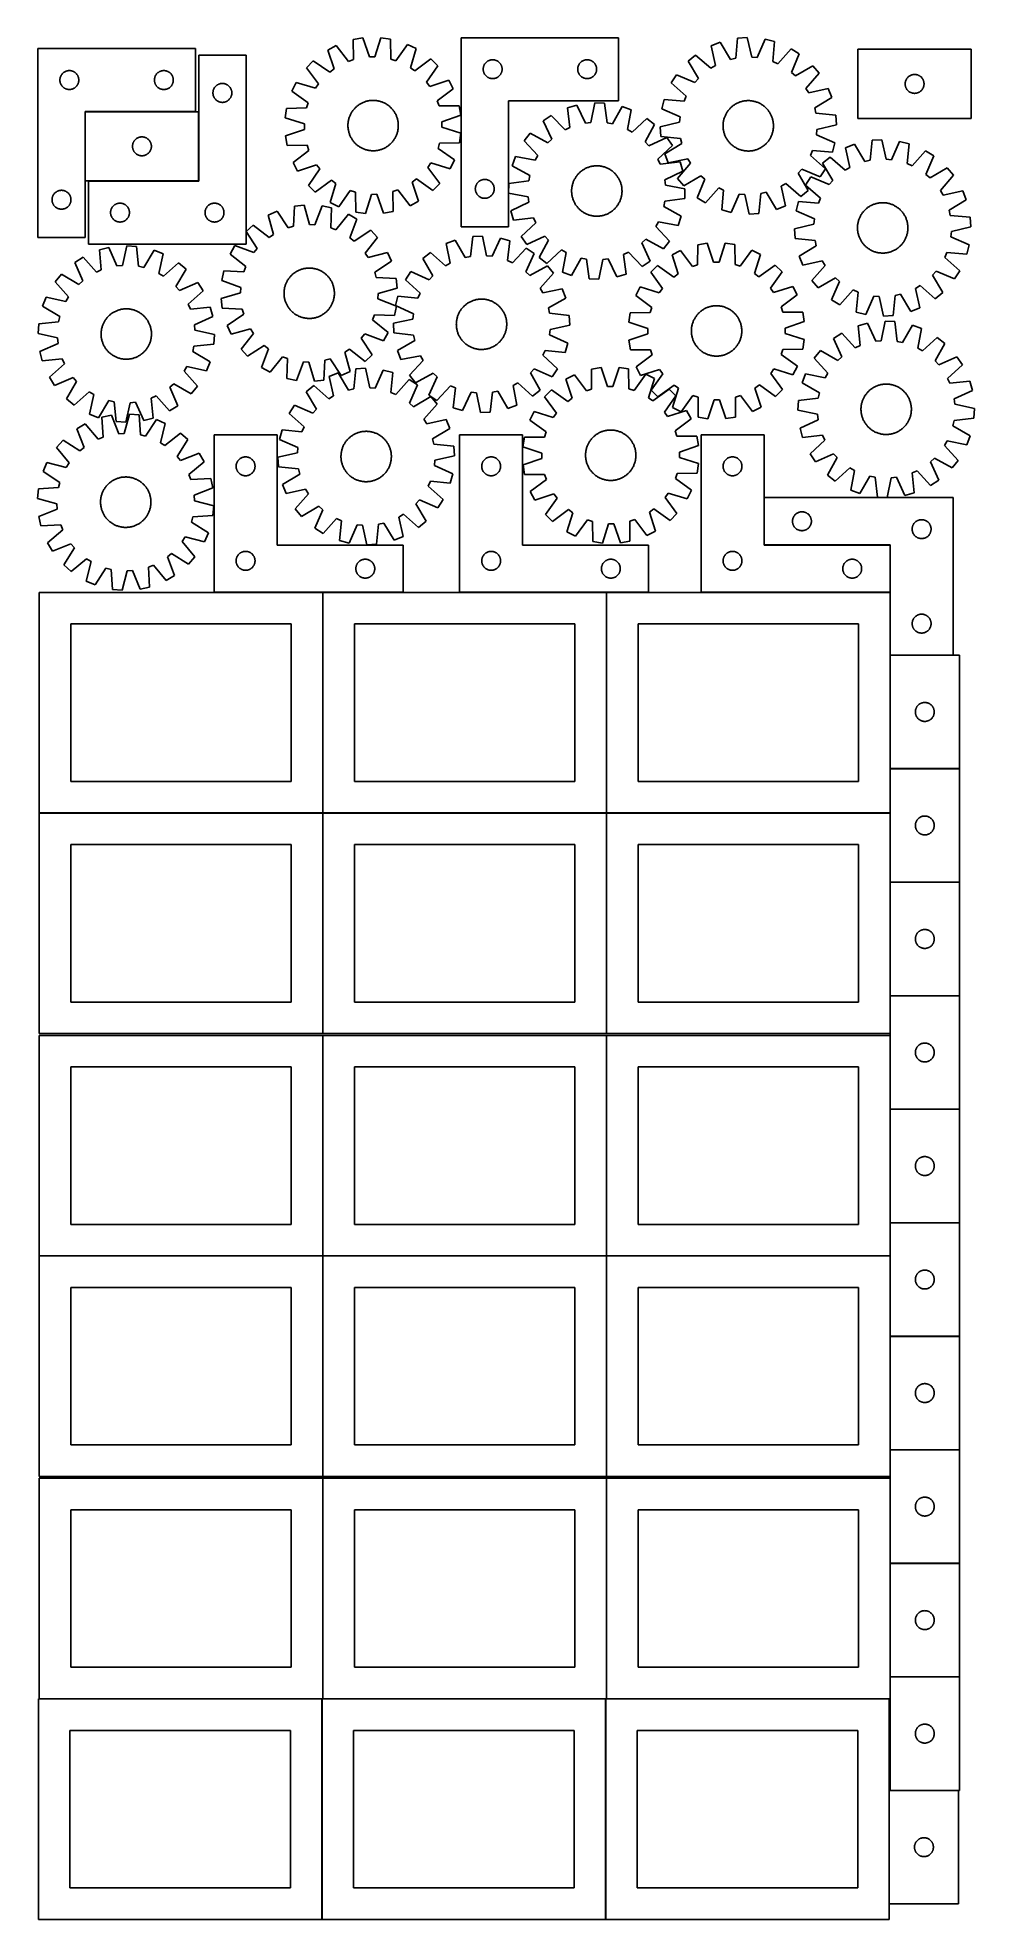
# Model space of a CAD drawing. Header units: millimetres. Extents: x 7 to 1493, y 7 to 2993.
import ezdxf

# ---------------------------------------------------------------- set-up
doc = ezdxf.new("R2010")
doc.units = ezdxf.units.MM
doc.layers.add('COMMON', color=5, linetype='CONTINUOUS', true_color=0x0000ff)
doc.layers.add('CUT', color=7, linetype='CONTINUOUS', true_color=0x000000)

msp = doc.modelspace()

# ---------------------------------------------------------------- linework, layer by layer
at = {"layer": 'COMMON'}
for p, q in [((81.990218, 2875.958314), (81.990218, 2765.958314)), ((256.890218, 2876.058315), (82.090219, 2876.058315)), ((262.19022, 2765.958314), (262.19022, 2875.958314)), ((87.29022, 2765.858313), (262.090219, 2765.858313)), ((1159.674234, 2263.339667), (1159.674234, 2188.339667)), ((1359.674234, 2188.023826), (1359.674234, 2113.023826)), ((459.174232, 2112.923826), (286.605773, 2112.923826)), ((459.274233, 1762.823825), (459.274233, 2112.823825)), ((586.605773, 2112.923826), (459.374233, 2112.923826)), ((909.374233, 2112.923826), (676.434447, 2112.923826)), ((909.474234, 1762.823825), (909.474234, 2112.823825)), ((976.434447, 2112.923826), (909.574234, 2112.923826)), ((1359.574234, 2112.923826), (1059.574234, 2112.923826)), ((1359.674235, 2013.339667), (1359.674235, 2112.823825)), ((1359.674234, 2013.139666), (1359.674234, 1833.139666)), ((1459.774235, 2013.239667), (1359.774235, 2013.239667)), ((1359.674234, 1832.939665), (1359.674234, 1762.823825)), ((1469.774235, 1833.039666), (1359.774235, 1833.039666)), ((459.174232, 1762.723825), (9.174232, 1762.723825)), ((459.274233, 1412.623824), (459.274233, 1762.623824)), ((909.374233, 1762.723825), (459.374233, 1762.723825)), ((909.474234, 1412.623824), (909.474234, 1762.623824)), ((1359.574234, 1762.723825), (909.574234, 1762.723825)), ((1359.674234, 1762.623824), (1359.674234, 1652.939665)), ((1359.674234, 1652.739664), (1359.674234, 1472.739664)), ((1469.774235, 1652.839665), (1359.774235, 1652.839665)), ((1359.674234, 1472.539663), (1359.674234, 1412.623824)), ((1469.774235, 1472.639664), (1359.774235, 1472.639664)), ((459.274233, 1059.774326), (459.274233, 1409.774326)), ((909.474234, 1059.774326), (909.474234, 1409.774326)), ((1359.674234, 1409.774326), (1359.674234, 1292.539663)), ((1359.674234, 1292.339662), (1359.674234, 1112.339662)), ((1469.774235, 1292.439663), (1359.774235, 1292.439663)), ((1359.674234, 1112.139661), (1359.674234, 1059.774326)), ((1469.774235, 1112.239662), (1359.774235, 1112.239662)), ((9.174232, 1059.674325), (459.174232, 1059.674325)), ((459.274233, 709.574325), (459.274233, 1059.574325)), ((459.374233, 1059.674325), (909.374233, 1059.674325)), ((909.474233, 1059.574325), (909.474233, 709.574325)), ((1359.574234, 1059.674326), (909.574234, 1059.674326)), ((1359.674234, 1059.574325), (1359.674234, 932.139661)), ((1359.674234, 931.93966), (1359.674234, 751.93966)), ((1469.774235, 932.039661), (1359.774235, 932.039661)), ((1359.674234, 751.739659), (1359.674234, 709.574325)), ((1469.774235, 751.83966), (1359.774235, 751.83966)), ((459.274233, 356.724781), (459.274233, 706.724781)), ((909.474234, 356.724781), (909.474234, 706.724781)), ((1359.674234, 706.724781), (1359.674234, 571.739659)), ((1359.674234, 571.539658), (1359.674234, 391.539658)), ((1359.774235, 571.639658), (1469.774235, 571.639658)), ((1359.674234, 391.339657), (1359.674234, 356.724781)), ((1469.774235, 391.439658), (1359.774235, 391.439658)), ((457.849575, 356.624781), (9.174232, 356.624781)), ((457.949576, 6.52478), (457.949576, 356.52478)), ((908.049576, 356.624781), (459.374233, 356.624781)), ((908.149577, 6.52478), (908.149577, 356.52478)), ((1358.249577, 356.624781), (909.574234, 356.624781)), ((1358.349577, 211.139656), (1358.349577, 31.139656)), ((1468.449578, 211.239657), (1359.774235, 211.239657))]:
    msp.add_line(p, q, dxfattribs=at)
at = {"layer": 'CUT'}
for p, q in [((522.676476, 2992.919576), (507.518655, 2990.27931)), ((507.518655, 2990.27931), (507.831781, 2958.51649)), ((533.12117, 2962.921524), (522.676476, 2992.919576)), ((551.21195, 2993.358349), (541.6945, 2963.053351)), ((566.443782, 2991.185367), (551.21195, 2993.358349)), ((567.107369, 2959.427936), (566.443782, 2991.185367)), ((678.797535, 2993.411432), (678.797535, 2693.411432)), ((928.797535, 2993.411432), (678.797535, 2993.411432)), ((928.797535, 2893.411432), (928.797535, 2993.411432)), ((1117.696546, 2992.476056), (1114.627395, 2960.860315)), ((1133.049277, 2993.488087), (1117.696546, 2992.476056)), ((1140.241972, 2962.548793), (1133.049277, 2993.488087)), ((1161.469375, 2990.887353), (1148.780638, 2961.767417)), ((1176.383425, 2987.105597), (1161.469375, 2990.887353)), ((1173.663317, 2955.457916), (1176.383425, 2987.105597)), ((6.890218, 2976.158315), (6.890218, 2676.158315)), ((256.890218, 2976.158315), (6.890218, 2976.158315)), ((256.890218, 2876.158315), (256.890218, 2976.158315)), ((337.29022, 2965.758313), (262.29022, 2965.758313)), ((262.29022, 2965.758313), (262.29022, 2765.758313)), ((337.29022, 2665.758313), (337.29022, 2965.758313)), ((480.515394, 2981.044065), (466.915337, 2973.848998)), ((466.915337, 2973.848998), (477.028389, 2943.737523)), ((499.718796, 2955.74181), (480.515394, 2981.044065)), ((507.831781, 2958.51649), (499.718796, 2955.74181)), ((541.6945, 2963.053351), (533.12117, 2962.921524)), ((575.301827, 2956.904006), (567.107369, 2959.427936)), ((593.718219, 2982.784718), (575.301827, 2956.904006)), ((607.533063, 2976.011194), (593.718219, 2982.784718)), ((598.350586, 2945.603023), (607.533063, 2976.011194)), ((630.876652, 2959.593438), (605.364042, 2940.670397)), ((641.922215, 2948.882413), (630.876652, 2959.593438)), ((722.091128, 2956.828738), (722.790727, 2957.156185)), ((722.790727, 2957.156185), (723.506254, 2957.447184)), ((723.506254, 2957.447184), (724.235813, 2957.700963)), ((724.235813, 2957.700963), (724.977468, 2957.916848)), ((724.977468, 2957.916848), (725.729254, 2958.094267)), ((725.729254, 2958.094267), (726.489176, 2958.23275)), ((726.489176, 2958.23275), (727.25522, 2958.33193)), ((727.25522, 2958.33193), (728.025354, 2958.391543)), ((728.025354, 2958.391543), (728.797535, 2958.411432)), ((728.797535, 2958.411432), (729.569716, 2958.391543)), ((729.569716, 2958.391543), (730.33985, 2958.33193)), ((730.33985, 2958.33193), (731.105894, 2958.23275)), ((731.105894, 2958.23275), (731.865816, 2958.094267)), ((731.865816, 2958.094267), (732.617602, 2957.916848)), ((732.617602, 2957.916848), (733.359258, 2957.700963)), ((733.359258, 2957.700963), (734.088816, 2957.447184)), ((734.088816, 2957.447184), (734.804344, 2957.156185)), ((734.804344, 2957.156185), (735.503942, 2956.828738)), ((872.091128, 2956.828738), (872.790727, 2957.156185)), ((872.790727, 2957.156185), (873.506254, 2957.447184)), ((873.506254, 2957.447184), (874.235813, 2957.700963)), ((874.235813, 2957.700963), (874.977468, 2957.916848)), ((874.977468, 2957.916848), (875.729254, 2958.094267)), ((875.729254, 2958.094267), (876.489176, 2958.23275)), ((876.489176, 2958.23275), (877.25522, 2958.33193)), ((877.25522, 2958.33193), (878.025354, 2958.391543)), ((878.025354, 2958.391543), (878.797535, 2958.411432)), ((878.797535, 2958.411432), (879.569716, 2958.391543)), ((879.569716, 2958.391543), (880.33985, 2958.33193)), ((880.33985, 2958.33193), (881.105894, 2958.23275)), ((881.105894, 2958.23275), (881.865816, 2958.094267)), ((881.865816, 2958.094267), (882.617602, 2957.916848)), ((882.617602, 2957.916848), (883.359258, 2957.700963)), ((883.359258, 2957.700963), (884.088816, 2957.447184)), ((884.088816, 2957.447184), (884.804344, 2957.156185)), ((884.804344, 2957.156185), (885.503942, 2956.828738)), ((1051.05416, 2965.859576), (1039.228397, 2956.016717)), ((1075.058833, 2945.056922), (1051.05416, 2965.859576)), ((1089.863755, 2986.167207), (1075.575175, 2980.460453)), ((1075.575175, 2980.460453), (1082.42604, 2949.443677)), ((1106.265182, 2958.964855), (1089.863755, 2986.167207)), ((1114.627395, 2960.860315), (1106.265182, 2958.964855)), ((1148.780638, 2961.767417), (1140.241972, 2962.548793)), ((1202.608874, 2975.849859), (1181.542612, 2952.076189)), ((1215.624351, 2967.644501), (1202.608874, 2975.849859)), ((1203.257703, 2938.386327), (1215.624351, 2967.644501)), ((1488.603781, 2975.032533), (1308.603781, 2975.032533)), ((1308.603781, 2975.032533), (1308.603781, 2865.032533)), ((1488.603781, 2865.032533), (1488.603781, 2975.032533)), ((41.895191, 2926.544534), (41.934955, 2927.315947)), ((41.934955, 2927.315947), (42.014378, 2928.08429)), ((42.014378, 2928.08429), (42.133249, 2928.847526)), ((42.133249, 2928.847526), (42.291253, 2929.603631)), ((42.291253, 2929.603631), (42.48797, 2930.350599)), ((42.48797, 2930.350599), (42.72288, 2931.086451)), ((42.72288, 2931.086451), (42.995359, 2931.809233)), ((42.995359, 2931.809233), (43.304684, 2932.517031)), ((43.304684, 2932.517031), (43.650036, 2933.207966)), ((43.650036, 2933.207966), (44.030499, 2933.880207)), ((44.030499, 2933.880207), (44.445063, 2934.531971)), ((44.445063, 2934.531971), (44.89263, 2935.161529)), ((44.89263, 2935.161529), (45.372011, 2935.767213)), ((45.372011, 2935.767213), (45.881938, 2936.347415)), ((45.881938, 2936.347415), (46.421056, 2936.900598)), ((46.421056, 2936.900598), (46.987936, 2937.425294)), ((46.987936, 2937.425294), (47.581076, 2937.920112)), ((47.581076, 2937.920112), (48.198902, 2938.38374)), ((48.198902, 2938.38374), (48.839775, 2938.814948)), ((48.839775, 2938.814948), (49.501997, 2939.212594)), ((49.501997, 2939.212594), (50.183811, 2939.575621)), ((50.183811, 2939.575621), (50.88341, 2939.903068)), ((50.88341, 2939.903068), (51.598937, 2940.194067)), ((51.598937, 2940.194067), (52.328496, 2940.447846)), ((52.328496, 2940.447846), (53.070151, 2940.663731)), ((53.070151, 2940.663731), (53.821937, 2940.84115)), ((53.821937, 2940.84115), (54.58186, 2940.979633)), ((54.58186, 2940.979633), (55.347903, 2941.078813)), ((55.347903, 2941.078813), (56.118037, 2941.138426)), ((56.118037, 2941.138426), (56.890218, 2941.158315)), ((56.890218, 2941.158315), (57.6624, 2941.138426)), ((57.6624, 2941.138426), (58.432533, 2941.078813)), ((58.432533, 2941.078813), (59.198577, 2940.979633)), ((59.198577, 2940.979633), (59.958499, 2940.84115)), ((59.958499, 2940.84115), (60.710285, 2940.663731)), ((60.710285, 2940.663731), (61.451941, 2940.447846)), ((61.451941, 2940.447846), (62.181499, 2940.194067)), ((62.181499, 2940.194067), (62.897027, 2939.903068)), ((62.897027, 2939.903068), (63.596625, 2939.575621)), ((63.596625, 2939.575621), (64.278439, 2939.212594)), ((64.278439, 2939.212594), (64.940661, 2938.814948)), ((64.940661, 2938.814948), (65.581535, 2938.38374)), ((65.581535, 2938.38374), (66.19936, 2937.920112)), ((66.19936, 2937.920112), (66.7925, 2937.425294)), ((66.7925, 2937.425294), (67.359381, 2936.900598)), ((67.359381, 2936.900598), (67.898499, 2936.347415)), ((67.898499, 2936.347415), (68.408425, 2935.767213)), ((68.408425, 2935.767213), (68.887807, 2935.161529)), ((68.887807, 2935.161529), (69.335373, 2934.531971)), ((69.335373, 2934.531971), (69.749938, 2933.880207)), ((69.749938, 2933.880207), (70.1304, 2933.207966)), ((70.1304, 2933.207966), (70.475752, 2932.517031)), ((70.475752, 2932.517031), (70.785078, 2931.809233)), ((70.785078, 2931.809233), (71.057557, 2931.086451)), ((71.057557, 2931.086451), (71.292466, 2930.350599)), ((71.292466, 2930.350599), (71.489184, 2929.603631)), ((71.489184, 2929.603631), (71.647187, 2928.847526)), ((71.647187, 2928.847526), (71.766058, 2928.08429)), ((71.766058, 2928.08429), (71.845481, 2927.315947)), ((71.845481, 2927.315947), (71.885245, 2926.544534)), ((191.895191, 2926.544534), (191.934955, 2927.315947)), ((191.934955, 2927.315947), (192.014378, 2928.08429)), ((192.014378, 2928.08429), (192.133249, 2928.847526)), ((192.133249, 2928.847526), (192.291253, 2929.603631)), ((192.291253, 2929.603631), (192.48797, 2930.350599)), ((192.48797, 2930.350599), (192.72288, 2931.086451)), ((192.72288, 2931.086451), (192.995359, 2931.809233)), ((192.995359, 2931.809233), (193.304684, 2932.517031)), ((193.304684, 2932.517031), (193.650036, 2933.207966)), ((193.650036, 2933.207966), (194.030499, 2933.880207)), ((194.030499, 2933.880207), (194.445063, 2934.531971)), ((194.445063, 2934.531971), (194.89263, 2935.161529)), ((194.89263, 2935.161529), (195.372011, 2935.767213)), ((195.372011, 2935.767213), (195.881938, 2936.347415)), ((195.881938, 2936.347415), (196.421056, 2936.900598)), ((196.421056, 2936.900598), (196.987936, 2937.425294)), ((196.987936, 2937.425294), (197.581076, 2937.920112)), ((197.581076, 2937.920112), (198.198902, 2938.38374)), ((198.198902, 2938.38374), (198.839775, 2938.814948)), ((198.839775, 2938.814948), (199.501997, 2939.212594)), ((199.501997, 2939.212594), (200.183811, 2939.575621)), ((200.183811, 2939.575621), (200.88341, 2939.903068)), ((200.88341, 2939.903068), (201.598937, 2940.194067)), ((201.598937, 2940.194067), (202.328496, 2940.447846)), ((202.328496, 2940.447846), (203.070151, 2940.663731)), ((203.070151, 2940.663731), (203.821937, 2940.84115)), ((203.821937, 2940.84115), (204.58186, 2940.979633)), ((204.58186, 2940.979633), (205.347903, 2941.078813)), ((205.347903, 2941.078813), (206.118037, 2941.138426)), ((206.118037, 2941.138426), (206.890218, 2941.158315)), ((206.890218, 2941.158315), (207.6624, 2941.138426)), ((207.6624, 2941.138426), (208.432533, 2941.078813)), ((208.432533, 2941.078813), (209.198577, 2940.979633)), ((209.198577, 2940.979633), (209.958499, 2940.84115)), ((209.958499, 2940.84115), (210.710285, 2940.663731)), ((210.710285, 2940.663731), (211.451941, 2940.447846)), ((211.451941, 2940.447846), (212.181499, 2940.194067)), ((212.181499, 2940.194067), (212.897027, 2939.903068)), ((212.897027, 2939.903068), (213.596625, 2939.575621)), ((213.596625, 2939.575621), (214.278439, 2939.212594)), ((214.278439, 2939.212594), (214.940661, 2938.814948)), ((214.940661, 2938.814948), (215.581535, 2938.38374)), ((215.581535, 2938.38374), (216.19936, 2937.920112)), ((216.19936, 2937.920112), (216.7925, 2937.425294)), ((216.7925, 2937.425294), (217.359381, 2936.900598)), ((217.359381, 2936.900598), (217.898499, 2936.347415)), ((217.898499, 2936.347415), (218.408425, 2935.767213)), ((218.408425, 2935.767213), (218.887807, 2935.161529)), ((218.887807, 2935.161529), (219.335373, 2934.531971)), ((219.335373, 2934.531971), (219.749938, 2933.880207)), ((219.749938, 2933.880207), (220.1304, 2933.207966)), ((220.1304, 2933.207966), (220.475752, 2932.517031)), ((220.475752, 2932.517031), (220.785078, 2931.809233)), ((220.785078, 2931.809233), (221.057557, 2931.086451)), ((221.057557, 2931.086451), (221.292466, 2930.350599)), ((221.292466, 2930.350599), (221.489184, 2929.603631)), ((221.489184, 2929.603631), (221.647187, 2928.847526)), ((221.647187, 2928.847526), (221.766058, 2928.08429)), ((221.766058, 2928.08429), (221.845481, 2927.315947)), ((221.845481, 2927.315947), (221.885245, 2926.544534)), ((444.087557, 2956.721292), (433.376532, 2945.675729)), ((433.376532, 2945.675729), (452.299573, 2920.163119)), ((470.169905, 2938.591596), (444.087557, 2956.721292)), ((477.028389, 2943.737523), (470.169905, 2938.591596)), ((605.364042, 2940.670397), (598.350586, 2945.603023)), ((623.792519, 2922.800065), (641.922215, 2948.882413)), ((713.802508, 2943.797651), (713.842272, 2944.569064)), ((713.802508, 2943.025213), (713.802508, 2943.797651)), ((713.842272, 2942.2538), (713.802508, 2943.025213)), ((713.842272, 2944.569064), (713.921695, 2945.337407)), ((713.921695, 2941.485457), (713.842272, 2942.2538)), ((713.921695, 2945.337407), (714.040566, 2946.100643)), ((714.040566, 2940.722221), (713.921695, 2941.485457)), ((714.040566, 2946.100643), (714.19857, 2946.856748)), ((714.19857, 2939.966116), (714.040566, 2940.722221)), ((714.19857, 2946.856748), (714.395287, 2947.603716)), ((714.395287, 2939.219147), (714.19857, 2939.966116)), ((714.395287, 2947.603716), (714.630197, 2948.339568)), ((714.630197, 2938.483296), (714.395287, 2939.219147)), ((714.630197, 2948.339568), (714.902676, 2949.06235)), ((714.902676, 2937.760514), (714.630197, 2938.483296)), ((714.902676, 2949.06235), (715.212001, 2949.770148)), ((715.212001, 2937.052716), (714.902676, 2937.760514)), ((715.212001, 2949.770148), (715.557353, 2950.461083)), ((715.557353, 2936.361781), (715.212001, 2937.052716)), ((715.557353, 2950.461083), (715.937816, 2951.133324)), ((715.937816, 2935.68954), (715.557353, 2936.361781)), ((715.937816, 2951.133324), (716.35238, 2951.785088)), ((716.35238, 2935.037776), (715.937816, 2935.68954)), ((716.35238, 2951.785088), (716.799946, 2952.414646)), ((716.799946, 2934.408218), (716.35238, 2935.037776)), ((716.799946, 2952.414646), (717.279328, 2953.02033)), ((717.279328, 2933.802534), (716.799946, 2934.408218)), ((717.279328, 2953.02033), (717.789255, 2953.600532)), ((717.789255, 2933.222332), (717.279328, 2933.802534)), ((717.789255, 2953.600532), (718.328373, 2954.153715)), ((718.328373, 2932.669149), (717.789255, 2933.222332)), ((718.328373, 2954.153715), (718.895253, 2954.678411)), ((718.895253, 2932.144453), (718.328373, 2932.669149)), ((718.895253, 2954.678411), (719.488393, 2955.173229)), ((719.488393, 2931.649635), (718.895253, 2932.144453)), ((719.488393, 2955.173229), (720.106219, 2955.636857)), ((720.106219, 2931.186007), (719.488393, 2931.649635)), ((720.106219, 2955.636857), (720.747092, 2956.068065)), ((720.747092, 2930.754799), (720.106219, 2931.186007)), ((720.747092, 2956.068065), (721.409314, 2956.465711)), ((721.409314, 2930.357153), (720.747092, 2930.754799)), ((721.409314, 2956.465711), (722.091128, 2956.828738)), ((722.091128, 2929.994126), (721.409314, 2930.357153)), ((722.790727, 2929.666678), (722.091128, 2929.994126)), ((723.506254, 2929.37568), (722.790727, 2929.666678)), ((724.235813, 2929.121901), (723.506254, 2929.37568)), ((724.977468, 2928.906016), (724.235813, 2929.121901)), ((725.729254, 2928.728597), (724.977468, 2928.906016)), ((726.489176, 2928.590113), (725.729254, 2928.728597)), ((727.25522, 2928.490934), (726.489176, 2928.590113)), ((728.025354, 2928.431321), (727.25522, 2928.490934)), ((728.797535, 2928.411432), (728.025354, 2928.431321)), ((729.569716, 2928.431321), (728.797535, 2928.411432)), ((730.33985, 2928.490934), (729.569716, 2928.431321)), ((731.105894, 2928.590113), (730.33985, 2928.490934)), ((731.865816, 2928.728597), (731.105894, 2928.590113)), ((732.617602, 2928.906016), (731.865816, 2928.728597)), ((733.359258, 2929.121901), (732.617602, 2928.906016)), ((734.088816, 2929.37568), (733.359258, 2929.121901)), ((734.804344, 2929.666678), (734.088816, 2929.37568)), ((735.503942, 2929.994126), (734.804344, 2929.666678)), ((735.503942, 2956.828738), (736.185756, 2956.465711)), ((736.185756, 2930.357153), (735.503942, 2929.994126)), ((736.185756, 2956.465711), (736.847978, 2956.068065)), ((736.847978, 2930.754799), (736.185756, 2930.357153)), ((736.847978, 2956.068065), (737.488852, 2955.636857)), ((737.488852, 2931.186007), (736.847978, 2930.754799)), ((737.488852, 2955.636857), (738.106677, 2955.173229)), ((738.106677, 2931.649635), (737.488852, 2931.186007)), ((738.106677, 2955.173229), (738.699817, 2954.678411)), ((738.699817, 2932.144453), (738.106677, 2931.649635)), ((738.699817, 2954.678411), (739.266697, 2954.153715)), ((739.266697, 2932.669149), (738.699817, 2932.144453)), ((739.266697, 2954.153715), (739.805816, 2953.600532)), ((739.805816, 2933.222332), (739.266697, 2932.669149)), ((739.805816, 2953.600532), (740.315742, 2953.02033)), ((740.315742, 2933.802534), (739.805816, 2933.222332)), ((740.315742, 2953.02033), (740.795124, 2952.414646)), ((740.795124, 2934.408218), (740.315742, 2933.802534)), ((740.795124, 2952.414646), (741.24269, 2951.785088)), ((741.24269, 2935.037776), (740.795124, 2934.408218)), ((741.24269, 2951.785088), (741.657255, 2951.133324)), ((741.657255, 2935.68954), (741.24269, 2935.037776)), ((741.657255, 2951.133324), (742.037717, 2950.461083)), ((742.037717, 2936.361781), (741.657255, 2935.68954)), ((742.037717, 2950.461083), (742.383069, 2949.770148)), ((742.383069, 2937.052716), (742.037717, 2936.361781)), ((742.383069, 2949.770148), (742.692395, 2949.06235)), ((742.692395, 2937.760514), (742.383069, 2937.052716)), ((742.692395, 2949.06235), (742.964874, 2948.339568)), ((742.964874, 2938.483296), (742.692395, 2937.760514)), ((742.964874, 2948.339568), (743.199783, 2947.603716)), ((743.199783, 2939.219147), (742.964874, 2938.483296)), ((743.199783, 2947.603716), (743.396501, 2946.856748)), ((743.396501, 2939.966116), (743.199783, 2939.219147)), ((743.396501, 2946.856748), (743.554504, 2946.100643)), ((743.554504, 2940.722221), (743.396501, 2939.966116)), ((743.554504, 2946.100643), (743.673375, 2945.337407)), ((743.673375, 2941.485457), (743.554504, 2940.722221)), ((743.673375, 2945.337407), (743.752798, 2944.569064)), ((743.752798, 2942.2538), (743.673375, 2941.485457)), ((743.752798, 2944.569064), (743.792562, 2943.797651)), ((743.792562, 2943.025213), (743.752798, 2942.2538)), ((743.792562, 2943.797651), (743.792562, 2943.025213)), ((863.802508, 2943.797651), (863.842272, 2944.569064)), ((863.802508, 2943.025213), (863.802508, 2943.797651)), ((863.842272, 2942.2538), (863.802508, 2943.025213)), ((863.842272, 2944.569064), (863.921695, 2945.337407)), ((863.921695, 2941.485457), (863.842272, 2942.2538)), ((863.921695, 2945.337407), (864.040566, 2946.100643)), ((864.040566, 2940.722221), (863.921695, 2941.485457)), ((864.040566, 2946.100643), (864.19857, 2946.856748)), ((864.19857, 2939.966116), (864.040566, 2940.722221)), ((864.19857, 2946.856748), (864.395287, 2947.603716)), ((864.395287, 2939.219147), (864.19857, 2939.966116)), ((864.395287, 2947.603716), (864.630197, 2948.339568)), ((864.630197, 2938.483296), (864.395287, 2939.219147)), ((864.630197, 2948.339568), (864.902676, 2949.06235)), ((864.902676, 2937.760514), (864.630197, 2938.483296)), ((864.902676, 2949.06235), (865.212001, 2949.770148)), ((865.212001, 2937.052716), (864.902676, 2937.760514)), ((865.212001, 2949.770148), (865.557353, 2950.461083)), ((865.557353, 2936.361781), (865.212001, 2937.052716)), ((865.557353, 2950.461083), (865.937816, 2951.133324)), ((865.937816, 2935.68954), (865.557353, 2936.361781)), ((865.937816, 2951.133324), (866.35238, 2951.785088)), ((866.35238, 2935.037776), (865.937816, 2935.68954)), ((866.35238, 2951.785088), (866.799946, 2952.414646)), ((866.799946, 2934.408218), (866.35238, 2935.037776)), ((866.799946, 2952.414646), (867.279328, 2953.02033)), ((867.279328, 2933.802534), (866.799946, 2934.408218)), ((867.279328, 2953.02033), (867.789255, 2953.600532)), ((867.789255, 2933.222332), (867.279328, 2933.802534)), ((867.789255, 2953.600532), (868.328373, 2954.153715)), ((868.328373, 2932.669149), (867.789255, 2933.222332)), ((868.328373, 2954.153715), (868.895253, 2954.678411)), ((868.895253, 2932.144453), (868.328373, 2932.669149)), ((868.895253, 2954.678411), (869.488393, 2955.173229)), ((869.488393, 2931.649635), (868.895253, 2932.144453)), ((869.488393, 2955.173229), (870.106219, 2955.636857)), ((870.106219, 2931.186007), (869.488393, 2931.649635)), ((870.106219, 2955.636857), (870.747092, 2956.068065)), ((870.747092, 2930.754799), (870.106219, 2931.186007)), ((870.747092, 2956.068065), (871.409314, 2956.465711)), ((871.409314, 2930.357153), (870.747092, 2930.754799)), ((871.409314, 2956.465711), (872.091128, 2956.828738)), ((872.091128, 2929.994126), (871.409314, 2930.357153)), ((872.790727, 2929.666678), (872.091128, 2929.994126)), ((873.506254, 2929.37568), (872.790727, 2929.666678)), ((874.235813, 2929.121901), (873.506254, 2929.37568)), ((874.977468, 2928.906016), (874.235813, 2929.121901)), ((875.729254, 2928.728597), (874.977468, 2928.906016)), ((876.489176, 2928.590113), (875.729254, 2928.728597)), ((877.25522, 2928.490934), (876.489176, 2928.590113)), ((878.025354, 2928.431321), (877.25522, 2928.490934)), ((878.797535, 2928.411432), (878.025354, 2928.431321)), ((879.569716, 2928.431321), (878.797535, 2928.411432)), ((880.33985, 2928.490934), (879.569716, 2928.431321)), ((881.105894, 2928.590113), (880.33985, 2928.490934)), ((881.865816, 2928.728597), (881.105894, 2928.590113)), ((882.617602, 2928.906016), (881.865816, 2928.728597)), ((883.359258, 2929.121901), (882.617602, 2928.906016)), ((884.088816, 2929.37568), (883.359258, 2929.121901)), ((884.804344, 2929.666678), (884.088816, 2929.37568)), ((885.503942, 2929.994126), (884.804344, 2929.666678)), ((885.503942, 2956.828738), (886.185756, 2956.465711)), ((886.185756, 2930.357153), (885.503942, 2929.994126)), ((886.185756, 2956.465711), (886.847978, 2956.068065)), ((886.847978, 2930.754799), (886.185756, 2930.357153)), ((886.847978, 2956.068065), (887.488852, 2955.636857)), ((887.488852, 2931.186007), (886.847978, 2930.754799)), ((887.488852, 2955.636857), (888.106677, 2955.173229)), ((888.106677, 2931.649635), (887.488852, 2931.186007)), ((888.106677, 2955.173229), (888.699817, 2954.678411)), ((888.699817, 2932.144453), (888.106677, 2931.649635)), ((888.699817, 2954.678411), (889.266697, 2954.153715)), ((889.266697, 2932.669149), (888.699817, 2932.144453)), ((889.266697, 2954.153715), (889.805816, 2953.600532)), ((889.805816, 2933.222332), (889.266697, 2932.669149)), ((889.805816, 2953.600532), (890.315742, 2953.02033)), ((890.315742, 2933.802534), (889.805816, 2933.222332)), ((890.315742, 2953.02033), (890.795124, 2952.414646)), ((890.795124, 2934.408218), (890.315742, 2933.802534)), ((890.795124, 2952.414646), (891.24269, 2951.785088)), ((891.24269, 2935.037776), (890.795124, 2934.408218)), ((891.24269, 2951.785088), (891.657255, 2951.133324)), ((891.657255, 2935.68954), (891.24269, 2935.037776)), ((891.657255, 2951.133324), (892.037717, 2950.461083)), ((892.037717, 2936.361781), (891.657255, 2935.68954)), ((892.037717, 2950.461083), (892.383069, 2949.770148)), ((892.383069, 2937.052716), (892.037717, 2936.361781)), ((892.383069, 2949.770148), (892.692395, 2949.06235)), ((892.692395, 2937.760514), (892.383069, 2937.052716)), ((892.692395, 2949.06235), (892.964874, 2948.339568)), ((892.964874, 2938.483296), (892.692395, 2937.760514)), ((892.964874, 2948.339568), (893.199783, 2947.603716)), ((893.199783, 2939.219147), (892.964874, 2938.483296)), ((893.199783, 2947.603716), (893.396501, 2946.856748)), ((893.396501, 2939.966116), (893.199783, 2939.219147)), ((893.396501, 2946.856748), (893.554504, 2946.100643)), ((893.554504, 2940.722221), (893.396501, 2939.966116)), ((893.554504, 2946.100643), (893.673375, 2945.337407)), ((893.673375, 2941.485457), (893.554504, 2940.722221)), ((893.673375, 2945.337407), (893.752798, 2944.569064)), ((893.752798, 2942.2538), (893.673375, 2941.485457)), ((893.752798, 2944.569064), (893.792562, 2943.797651)), ((893.792562, 2943.025213), (893.752798, 2942.2538)), ((893.792562, 2943.797651), (893.792562, 2943.025213)), ((1020.419444, 2934.553047), (1012.214086, 2921.53757)), ((1049.677619, 2922.186399), (1020.419444, 2934.553047)), ((1039.228397, 2956.016717), (1055.328668, 2928.635044)), ((1055.328668, 2928.635044), (1049.677619, 2922.186399)), ((1082.42604, 2949.443677), (1075.058833, 2945.056922)), ((1181.542612, 2952.076189), (1173.663317, 2955.457916)), ((1209.706348, 2932.735278), (1203.257703, 2938.386327)), ((1237.088021, 2948.835548), (1209.706348, 2932.735278)), ((1226.128226, 2913.005113), (1246.93088, 2937.009786)), ((1246.93088, 2937.009786), (1237.088021, 2948.835548)), ((1385.186475, 2926.73894), (1385.549503, 2927.420754)), ((1385.549503, 2927.420754), (1385.947148, 2928.082976)), ((1385.947148, 2928.082976), (1386.378356, 2928.723849)), ((1386.378356, 2928.723849), (1386.841984, 2929.341675)), ((1386.841984, 2929.341675), (1387.336802, 2929.934814)), ((1387.336802, 2929.934814), (1387.861498, 2930.501695)), ((1387.861498, 2930.501695), (1388.414681, 2931.040813)), ((1388.414681, 2931.040813), (1388.994884, 2931.550739)), ((1388.994884, 2931.550739), (1389.600567, 2932.030121)), ((1389.600567, 2932.030121), (1390.230125, 2932.477688)), ((1390.230125, 2932.477688), (1390.881889, 2932.892252)), ((1390.881889, 2932.892252), (1391.55413, 2933.272715)), ((1391.55413, 2933.272715), (1392.245065, 2933.618067)), ((1392.245065, 2933.618067), (1392.952863, 2933.927392)), ((1392.952863, 2933.927392), (1393.675646, 2934.199871)), ((1393.675646, 2934.199871), (1394.411497, 2934.434781)), ((1394.411497, 2934.434781), (1395.158465, 2934.631498)), ((1395.158465, 2934.631498), (1395.91457, 2934.789502)), ((1395.91457, 2934.789502), (1396.677806, 2934.908373)), ((1396.677806, 2934.908373), (1397.446149, 2934.987796)), ((1397.446149, 2934.987796), (1398.217563, 2935.02756)), ((1398.217563, 2935.02756), (1398.99, 2935.02756)), ((1398.99, 2935.02756), (1399.761413, 2934.987796)), ((1399.761413, 2934.987796), (1400.529757, 2934.908373)), ((1400.529757, 2934.908373), (1401.292993, 2934.789502)), ((1401.292993, 2934.789502), (1402.049097, 2934.631498)), ((1402.049097, 2934.631498), (1402.796066, 2934.434781)), ((1402.796066, 2934.434781), (1403.531917, 2934.199871)), ((1403.531917, 2934.199871), (1404.2547, 2933.927392)), ((1404.2547, 2933.927392), (1404.962497, 2933.618067)), ((1404.962497, 2933.618067), (1405.653432, 2933.272715)), ((1405.653432, 2933.272715), (1406.325673, 2932.892252)), ((1406.325673, 2932.892252), (1406.977437, 2932.477688)), ((1406.977437, 2932.477688), (1407.606996, 2932.030121)), ((1407.606996, 2932.030121), (1408.212679, 2931.550739)), ((1408.212679, 2931.550739), (1408.792881, 2931.040813)), ((1408.792881, 2931.040813), (1409.346064, 2930.501695)), ((1409.346064, 2930.501695), (1409.87076, 2929.934814)), ((1409.87076, 2929.934814), (1410.365578, 2929.341675)), ((1410.365578, 2929.341675), (1410.829206, 2928.723849)), ((1410.829206, 2928.723849), (1411.260415, 2928.082976)), ((1411.260415, 2928.082976), (1411.65806, 2927.420754)), ((1411.65806, 2927.420754), (1412.021088, 2926.73894)), ((41.895191, 2925.772096), (41.895191, 2926.544534)), ((41.934955, 2925.000683), (41.895191, 2925.772096)), ((42.014378, 2924.23234), (41.934955, 2925.000683)), ((42.133249, 2923.469104), (42.014378, 2924.23234)), ((42.291253, 2922.712999), (42.133249, 2923.469104)), ((42.48797, 2921.96603), (42.291253, 2922.712999)), ((42.72288, 2921.230179), (42.48797, 2921.96603)), ((42.995359, 2920.507396), (42.72288, 2921.230179)), ((43.304684, 2919.799599), (42.995359, 2920.507396)), ((43.650036, 2919.108664), (43.304684, 2919.799599)), ((44.030499, 2918.436423), (43.650036, 2919.108664)), ((44.445063, 2917.784659), (44.030499, 2918.436423)), ((44.89263, 2917.155101), (44.445063, 2917.784659)), ((45.372011, 2916.549417), (44.89263, 2917.155101)), ((45.881938, 2915.969215), (45.372011, 2916.549417)), ((46.421056, 2915.416032), (45.881938, 2915.969215)), ((46.987936, 2914.891336), (46.421056, 2915.416032)), ((47.581076, 2914.396518), (46.987936, 2914.891336)), ((48.198902, 2913.93289), (47.581076, 2914.396518)), ((48.839775, 2913.501682), (48.198902, 2913.93289)), ((49.501997, 2913.104036), (48.839775, 2913.501682)), ((50.183811, 2912.741009), (49.501997, 2913.104036)), ((50.88341, 2912.413561), (50.183811, 2912.741009)), ((51.598937, 2912.122563), (50.88341, 2912.413561)), ((52.328496, 2911.868784), (51.598937, 2912.122563)), ((53.070151, 2911.652899), (52.328496, 2911.868784)), ((53.821937, 2911.47548), (53.070151, 2911.652899)), ((54.58186, 2911.336996), (53.821937, 2911.47548)), ((55.347903, 2911.237817), (54.58186, 2911.336996)), ((56.118037, 2911.178204), (55.347903, 2911.237817)), ((56.890218, 2911.158315), (56.118037, 2911.178204)), ((57.6624, 2911.178204), (56.890218, 2911.158315)), ((58.432533, 2911.237817), (57.6624, 2911.178204)), ((59.198577, 2911.336996), (58.432533, 2911.237817)), ((59.958499, 2911.47548), (59.198577, 2911.336996)), ((60.710285, 2911.652899), (59.958499, 2911.47548)), ((61.451941, 2911.868784), (60.710285, 2911.652899)), ((62.181499, 2912.122563), (61.451941, 2911.868784)), ((62.897027, 2912.413561), (62.181499, 2912.122563)), ((63.596625, 2912.741009), (62.897027, 2912.413561)), ((64.278439, 2913.104036), (63.596625, 2912.741009)), ((64.940661, 2913.501682), (64.278439, 2913.104036)), ((65.581535, 2913.93289), (64.940661, 2913.501682)), ((66.19936, 2914.396518), (65.581535, 2913.93289)), ((66.7925, 2914.891336), (66.19936, 2914.396518)), ((67.359381, 2915.416032), (66.7925, 2914.891336)), ((67.898499, 2915.969215), (67.359381, 2915.416032)), ((68.408425, 2916.549417), (67.898499, 2915.969215)), ((68.887807, 2917.155101), (68.408425, 2916.549417)), ((69.335373, 2917.784659), (68.887807, 2917.155101)), ((69.749938, 2918.436423), (69.335373, 2917.784659)), ((70.1304, 2919.108664), (69.749938, 2918.436423)), ((70.475752, 2919.799599), (70.1304, 2919.108664)), ((70.785078, 2920.507396), (70.475752, 2919.799599)), ((71.057557, 2921.230179), (70.785078, 2920.507396)), ((71.292466, 2921.96603), (71.057557, 2921.230179)), ((71.489184, 2922.712999), (71.292466, 2921.96603)), ((71.647187, 2923.469104), (71.489184, 2922.712999)), ((71.766058, 2924.23234), (71.647187, 2923.469104)), ((71.845481, 2925.000683), (71.766058, 2924.23234)), ((71.885245, 2925.772096), (71.845481, 2925.000683)), ((71.885245, 2926.544534), (71.885245, 2925.772096)), ((191.895191, 2925.772096), (191.895191, 2926.544534)), ((191.934955, 2925.000683), (191.895191, 2925.772096)), ((192.014378, 2924.23234), (191.934955, 2925.000683)), ((192.133249, 2923.469104), (192.014378, 2924.23234)), ((192.291253, 2922.712999), (192.133249, 2923.469104)), ((192.48797, 2921.96603), (192.291253, 2922.712999)), ((192.72288, 2921.230179), (192.48797, 2921.96603)), ((192.995359, 2920.507396), (192.72288, 2921.230179)), ((193.304684, 2919.799599), (192.995359, 2920.507396)), ((193.650036, 2919.108664), (193.304684, 2919.799599)), ((194.030499, 2918.436423), (193.650036, 2919.108664)), ((194.445063, 2917.784659), (194.030499, 2918.436423)), ((194.89263, 2917.155101), (194.445063, 2917.784659)), ((195.372011, 2916.549417), (194.89263, 2917.155101)), ((195.881938, 2915.969215), (195.372011, 2916.549417)), ((196.421056, 2915.416032), (195.881938, 2915.969215)), ((196.987936, 2914.891336), (196.421056, 2915.416032)), ((197.581076, 2914.396518), (196.987936, 2914.891336)), ((198.198902, 2913.93289), (197.581076, 2914.396518)), ((198.839775, 2913.501682), (198.198902, 2913.93289)), ((199.501997, 2913.104036), (198.839775, 2913.501682)), ((200.183811, 2912.741009), (199.501997, 2913.104036)), ((200.88341, 2912.413561), (200.183811, 2912.741009)), ((201.598937, 2912.122563), (200.88341, 2912.413561)), ((202.328496, 2911.868784), (201.598937, 2912.122563)), ((203.070151, 2911.652899), (202.328496, 2911.868784)), ((203.821937, 2911.47548), (203.070151, 2911.652899)), ((204.58186, 2911.336996), (203.821937, 2911.47548)), ((205.347903, 2911.237817), (204.58186, 2911.336996)), ((206.118037, 2911.178204), (205.347903, 2911.237817)), ((206.890218, 2911.158315), (206.118037, 2911.178204)), ((207.6624, 2911.178204), (206.890218, 2911.158315)), ((208.432533, 2911.237817), (207.6624, 2911.178204)), ((209.198577, 2911.336996), (208.432533, 2911.237817)), ((209.958499, 2911.47548), (209.198577, 2911.336996)), ((210.710285, 2911.652899), (209.958499, 2911.47548)), ((211.451941, 2911.868784), (210.710285, 2911.652899)), ((212.181499, 2912.122563), (211.451941, 2911.868784)), ((212.897027, 2912.413561), (212.181499, 2912.122563)), ((213.596625, 2912.741009), (212.897027, 2912.413561)), ((214.278439, 2913.104036), (213.596625, 2912.741009)), ((214.940661, 2913.501682), (214.278439, 2913.104036)), ((215.581535, 2913.93289), (214.940661, 2913.501682)), ((216.19936, 2914.396518), (215.581535, 2913.93289)), ((216.7925, 2914.891336), (216.19936, 2914.396518)), ((217.359381, 2915.416032), (216.7925, 2914.891336)), ((217.898499, 2915.969215), (217.359381, 2915.416032)), ((218.408425, 2916.549417), (217.898499, 2915.969215)), ((218.887807, 2917.155101), (218.408425, 2916.549417)), ((219.335373, 2917.784659), (218.887807, 2917.155101)), ((219.749938, 2918.436423), (219.335373, 2917.784659)), ((220.1304, 2919.108664), (219.749938, 2918.436423)), ((220.475752, 2919.799599), (220.1304, 2919.108664)), ((220.785078, 2920.507396), (220.475752, 2919.799599)), ((221.057557, 2921.230179), (220.785078, 2920.507396)), ((221.292466, 2921.96603), (221.057557, 2921.230179)), ((221.489184, 2922.712999), (221.292466, 2921.96603)), ((221.647187, 2923.469104), (221.489184, 2922.712999)), ((221.766058, 2924.23234), (221.647187, 2923.469104)), ((221.845481, 2925.000683), (221.766058, 2924.23234)), ((221.885245, 2925.772096), (221.845481, 2925.000683)), ((221.885245, 2926.544534), (221.885245, 2925.772096)), ((284.795193, 2906.144532), (284.834957, 2906.915945)), ((284.795193, 2905.372094), (284.795193, 2906.144532)), ((284.834957, 2904.600681), (284.795193, 2905.372094)), ((284.834957, 2906.915945), (284.91438, 2907.684288)), ((284.91438, 2903.832338), (284.834957, 2904.600681)), ((284.91438, 2907.684288), (285.033251, 2908.447524)), ((285.033251, 2903.069102), (284.91438, 2903.832338)), ((285.033251, 2908.447524), (285.191255, 2909.203629)), ((285.191255, 2902.312997), (285.033251, 2903.069102)), ((285.191255, 2909.203629), (285.387972, 2909.950597)), ((285.387972, 2901.566028), (285.191255, 2902.312997)), ((285.387972, 2909.950597), (285.622882, 2910.686449)), ((285.622882, 2900.830177), (285.387972, 2901.566028)), ((285.622882, 2910.686449), (285.895361, 2911.409231)), ((285.895361, 2900.107394), (285.622882, 2900.830177)), ((285.895361, 2911.409231), (286.204686, 2912.117029)), ((286.204686, 2899.399597), (285.895361, 2900.107394)), ((286.204686, 2912.117029), (286.550038, 2912.807964)), ((286.550038, 2898.708662), (286.204686, 2899.399597)), ((286.550038, 2912.807964), (286.930501, 2913.480205)), ((286.930501, 2898.036421), (286.550038, 2898.708662)), ((286.930501, 2913.480205), (287.345065, 2914.131969)), ((287.345065, 2897.384657), (286.930501, 2898.036421)), ((287.345065, 2914.131969), (287.792632, 2914.761527)), ((287.792632, 2896.755099), (287.345065, 2897.384657)), ((287.792632, 2914.761527), (288.272013, 2915.367211)), ((288.272013, 2915.367211), (288.78194, 2915.947413)), ((288.78194, 2915.947413), (289.321058, 2916.500596)), ((289.321058, 2916.500596), (289.887938, 2917.025292)), ((289.887938, 2917.025292), (290.481078, 2917.52011)), ((290.481078, 2917.52011), (291.098904, 2917.983738)), ((291.098904, 2917.983738), (291.739777, 2918.414946)), ((291.739777, 2918.414946), (292.401999, 2918.812592)), ((292.401999, 2918.812592), (293.083813, 2919.175619)), ((293.083813, 2919.175619), (293.783412, 2919.503066)), ((293.783412, 2919.503066), (294.498939, 2919.794065)), ((294.498939, 2919.794065), (295.228498, 2920.047844)), ((295.228498, 2920.047844), (295.970153, 2920.263729)), ((295.970153, 2920.263729), (296.721939, 2920.441148)), ((296.721939, 2920.441148), (297.481862, 2920.579631)), ((297.481862, 2920.579631), (298.247905, 2920.678811)), ((298.247905, 2920.678811), (299.018039, 2920.738424)), ((299.018039, 2920.738424), (299.79022, 2920.758313)), ((299.79022, 2920.758313), (300.562402, 2920.738424)), ((300.562402, 2920.738424), (301.332535, 2920.678811)), ((301.332535, 2920.678811), (302.098579, 2920.579631)), ((302.098579, 2920.579631), (302.858501, 2920.441148)), ((302.858501, 2920.441148), (303.610287, 2920.263729)), ((303.610287, 2920.263729), (304.351943, 2920.047844)), ((304.351943, 2920.047844), (305.081501, 2919.794065)), ((305.081501, 2919.794065), (305.797029, 2919.503066)), ((305.797029, 2919.503066), (306.496627, 2919.175619)), ((306.496627, 2919.175619), (307.178441, 2918.812592)), ((307.178441, 2918.812592), (307.840663, 2918.414946)), ((307.840663, 2918.414946), (308.481537, 2917.983738)), ((308.481537, 2917.983738), (309.099362, 2917.52011)), ((309.099362, 2917.52011), (309.692502, 2917.025292)), ((309.692502, 2917.025292), (310.259383, 2916.500596)), ((310.259383, 2916.500596), (310.798501, 2915.947413)), ((310.798501, 2915.947413), (311.308427, 2915.367211)), ((311.308427, 2915.367211), (311.787809, 2914.761527)), ((311.787809, 2914.761527), (312.235375, 2914.131969)), ((312.235375, 2897.384657), (311.787809, 2896.755099)), ((312.235375, 2914.131969), (312.64994, 2913.480205)), ((312.64994, 2898.036421), (312.235375, 2897.384657)), ((312.64994, 2913.480205), (313.030402, 2912.807964)), ((313.030402, 2898.708662), (312.64994, 2898.036421)), ((313.030402, 2912.807964), (313.375754, 2912.117029)), ((313.375754, 2899.399597), (313.030402, 2898.708662)), ((313.375754, 2912.117029), (313.68508, 2911.409231)), ((313.68508, 2900.107394), (313.375754, 2899.399597)), ((313.68508, 2911.409231), (313.957559, 2910.686449)), ((313.957559, 2900.830177), (313.68508, 2900.107394)), ((313.957559, 2910.686449), (314.192468, 2909.950597)), ((314.192468, 2901.566028), (313.957559, 2900.830177)), ((314.192468, 2909.950597), (314.389186, 2909.203629)), ((314.389186, 2902.312997), (314.192468, 2901.566028)), ((314.389186, 2909.203629), (314.547189, 2908.447524)), ((314.547189, 2903.069102), (314.389186, 2902.312997)), ((314.547189, 2908.447524), (314.66606, 2907.684288)), ((314.66606, 2903.832338), (314.547189, 2903.069102)), ((314.66606, 2907.684288), (314.745483, 2906.915945)), ((314.745483, 2904.600681), (314.66606, 2903.832338)), ((314.745483, 2906.915945), (314.785247, 2906.144532)), ((314.785247, 2905.372094), (314.745483, 2904.600681)), ((314.785247, 2906.144532), (314.785247, 2905.372094)), ((416.958776, 2922.33214), (410.185252, 2908.517296)), ((410.185252, 2908.517296), (436.065964, 2890.100904)), ((447.366947, 2913.149663), (416.958776, 2922.33214)), ((452.299573, 2920.163119), (447.366947, 2913.149663)), ((628.938446, 2915.941581), (623.792519, 2922.800065)), ((659.049921, 2926.054634), (628.938446, 2915.941581)), ((640.942733, 2893.251174), (666.244988, 2912.454576)), ((666.244988, 2912.454576), (659.049921, 2926.054634)), ((1012.214086, 2921.53757), (1035.987756, 2900.471308)), ((1035.987756, 2900.471308), (1032.60603, 2892.592013)), ((1230.514981, 2905.637905), (1226.128226, 2913.005113)), ((1261.531757, 2912.48877), (1230.514981, 2905.637905)), ((1240.036159, 2881.798763), (1267.238511, 2898.20019)), ((1267.238511, 2898.20019), (1261.531757, 2912.48877)), ((1383.603781, 2920.032533), (1383.62367, 2920.804714)), ((1383.62367, 2919.260351), (1383.603781, 2920.032533)), ((1383.62367, 2920.804714), (1383.683283, 2921.574848)), ((1383.683283, 2918.490218), (1383.62367, 2919.260351)), ((1383.683283, 2921.574848), (1383.782463, 2922.340891)), ((1383.782463, 2917.724174), (1383.683283, 2918.490218)), ((1383.782463, 2922.340891), (1383.920946, 2923.100814)), ((1383.920946, 2916.964252), (1383.782463, 2917.724174)), ((1383.920946, 2923.100814), (1384.098365, 2923.852599)), ((1384.098365, 2916.212466), (1383.920946, 2916.964252)), ((1384.098365, 2923.852599), (1384.314251, 2924.594255)), ((1384.314251, 2915.47081), (1384.098365, 2916.212466)), ((1384.314251, 2924.594255), (1384.568029, 2925.323814)), ((1384.568029, 2914.741251), (1384.314251, 2915.47081)), ((1384.568029, 2925.323814), (1384.859028, 2926.039341)), ((1384.859028, 2914.025724), (1384.568029, 2914.741251)), ((1384.859028, 2926.039341), (1385.186475, 2926.73894)), ((1385.186475, 2913.326126), (1384.859028, 2914.025724)), ((1385.549503, 2912.644312), (1385.186475, 2913.326126)), ((1385.947148, 2911.98209), (1385.549503, 2912.644312)), ((1386.378356, 2911.341216), (1385.947148, 2911.98209)), ((1386.841984, 2910.72339), (1386.378356, 2911.341216)), ((1387.336802, 2910.130251), (1386.841984, 2910.72339)), ((1387.861498, 2909.56337), (1387.336802, 2910.130251)), ((1388.414681, 2909.024252), (1387.861498, 2909.56337)), ((1388.994884, 2908.514326), (1388.414681, 2909.024252)), ((1389.600567, 2908.034944), (1388.994884, 2908.514326)), ((1390.230125, 2907.587377), (1389.600567, 2908.034944)), ((1390.881889, 2907.172813), (1390.230125, 2907.587377)), ((1391.55413, 2906.792351), (1390.881889, 2907.172813)), ((1392.245065, 2906.446999), (1391.55413, 2906.792351)), ((1392.952863, 2906.137673), (1392.245065, 2906.446999)), ((1393.675646, 2905.865194), (1392.952863, 2906.137673)), ((1394.411497, 2905.630285), (1393.675646, 2905.865194)), ((1395.158465, 2905.433567), (1394.411497, 2905.630285)), ((1395.91457, 2905.275563), (1395.158465, 2905.433567)), ((1396.677806, 2905.156693), (1395.91457, 2905.275563)), ((1397.446149, 2905.07727), (1396.677806, 2905.156693)), ((1398.217563, 2905.037506), (1397.446149, 2905.07727)), ((1398.99, 2905.037506), (1398.217563, 2905.037506)), ((1399.761413, 2905.07727), (1398.99, 2905.037506)), ((1400.529757, 2905.156693), (1399.761413, 2905.07727)), ((1401.292993, 2905.275563), (1400.529757, 2905.156693)), ((1402.049097, 2905.433567), (1401.292993, 2905.275563)), ((1402.796066, 2905.630285), (1402.049097, 2905.433567)), ((1403.531917, 2905.865194), (1402.796066, 2905.630285)), ((1404.2547, 2906.137673), (1403.531917, 2905.865194)), ((1404.962497, 2906.446999), (1404.2547, 2906.137673)), ((1405.653432, 2906.792351), (1404.962497, 2906.446999)), ((1406.325673, 2907.172813), (1405.653432, 2906.792351)), ((1406.977437, 2907.587377), (1406.325673, 2907.172813)), ((1407.606996, 2908.034944), (1406.977437, 2907.587377)), ((1408.212679, 2908.514326), (1407.606996, 2908.034944)), ((1408.792881, 2909.024252), (1408.212679, 2908.514326)), ((1409.346064, 2909.56337), (1408.792881, 2909.024252)), ((1409.87076, 2910.130251), (1409.346064, 2909.56337)), ((1410.365578, 2910.72339), (1409.87076, 2910.130251)), ((1410.829206, 2911.341216), (1410.365578, 2910.72339)), ((1411.260415, 2911.98209), (1410.829206, 2911.341216)), ((1411.65806, 2912.644312), (1411.260415, 2911.98209)), ((1412.021088, 2913.326126), (1411.65806, 2912.644312)), ((1412.021088, 2926.73894), (1412.348535, 2926.039341)), ((1412.348535, 2914.025724), (1412.021088, 2913.326126)), ((1412.348535, 2926.039341), (1412.639534, 2925.323814)), ((1412.639534, 2914.741251), (1412.348535, 2914.025724)), ((1412.639534, 2925.323814), (1412.893312, 2924.594255)), ((1412.893312, 2915.47081), (1412.639534, 2914.741251)), ((1412.893312, 2924.594255), (1413.109197, 2923.852599)), ((1413.109197, 2916.212466), (1412.893312, 2915.47081)), ((1413.109197, 2923.852599), (1413.286617, 2923.100814)), ((1413.286617, 2916.964252), (1413.109197, 2916.212466)), ((1413.286617, 2923.100814), (1413.4251, 2922.340891)), ((1413.4251, 2917.724174), (1413.286617, 2916.964252)), ((1413.4251, 2922.340891), (1413.524279, 2921.574848)), ((1413.524279, 2918.490218), (1413.4251, 2917.724174)), ((1413.524279, 2921.574848), (1413.583893, 2920.804714)), ((1413.583893, 2919.260351), (1413.524279, 2918.490218)), ((1413.583893, 2920.804714), (1413.603781, 2920.032533)), ((1413.603781, 2920.032533), (1413.583893, 2919.260351)), ((81.890218, 2676.158315), (81.890218, 2876.158315)), ((81.890218, 2876.158315), (256.890218, 2876.158315)), ((262.090219, 2875.958314), (82.090219, 2875.958314)), ((82.090219, 2875.958314), (82.090219, 2765.958314)), ((262.090219, 2765.958314), (262.090219, 2875.958314)), ((288.272013, 2896.149415), (287.792632, 2896.755099)), ((288.78194, 2895.569213), (288.272013, 2896.149415)), ((289.321058, 2895.01603), (288.78194, 2895.569213)), ((289.887938, 2894.491334), (289.321058, 2895.01603)), ((290.481078, 2893.996516), (289.887938, 2894.491334)), ((291.098904, 2893.532888), (290.481078, 2893.996516)), ((291.739777, 2893.10168), (291.098904, 2893.532888)), ((292.401999, 2892.704034), (291.739777, 2893.10168)), ((293.083813, 2892.341007), (292.401999, 2892.704034)), ((293.783412, 2892.013559), (293.083813, 2892.341007)), ((294.498939, 2891.722561), (293.783412, 2892.013559)), ((295.228498, 2891.468782), (294.498939, 2891.722561)), ((295.970153, 2891.252897), (295.228498, 2891.468782)), ((296.721939, 2891.075478), (295.970153, 2891.252897)), ((297.481862, 2890.936994), (296.721939, 2891.075478)), ((298.247905, 2890.837815), (297.481862, 2890.936994)), ((299.018039, 2890.778202), (298.247905, 2890.837815)), ((299.79022, 2890.758313), (299.018039, 2890.778202)), ((300.562402, 2890.778202), (299.79022, 2890.758313)), ((301.332535, 2890.837815), (300.562402, 2890.778202)), ((302.098579, 2890.936994), (301.332535, 2890.837815)), ((302.858501, 2891.075478), (302.098579, 2890.936994)), ((303.610287, 2891.252897), (302.858501, 2891.075478)), ((304.351943, 2891.468782), (303.610287, 2891.252897)), ((305.081501, 2891.722561), (304.351943, 2891.468782)), ((305.797029, 2892.013559), (305.081501, 2891.722561)), ((306.496627, 2892.341007), (305.797029, 2892.013559)), ((307.178441, 2892.704034), (306.496627, 2892.341007)), ((307.840663, 2893.10168), (307.178441, 2892.704034)), ((308.481537, 2893.532888), (307.840663, 2893.10168)), ((309.099362, 2893.996516), (308.481537, 2893.532888)), ((309.692502, 2894.491334), (309.099362, 2893.996516)), ((310.259383, 2895.01603), (309.692502, 2894.491334)), ((310.798501, 2895.569213), (310.259383, 2895.01603)), ((311.308427, 2896.149415), (310.798501, 2895.569213)), ((311.787809, 2896.755099), (311.308427, 2896.149415)), ((401.784604, 2881.242859), (399.611621, 2866.011027)), ((433.542034, 2881.906446), (401.784604, 2881.242859)), ((436.065964, 2890.100904), (433.542034, 2881.906446)), ((501.145653, 2866.556228), (501.562402, 2867.741693)), ((501.562402, 2867.741693), (502.016182, 2868.913483)), ((502.016182, 2868.913483), (502.506544, 2870.07044)), ((502.506544, 2870.07044), (503.033006, 2871.211425)), ((503.033006, 2871.211425), (503.595046, 2872.335309)), ((503.595046, 2872.335309), (504.192112, 2873.440986)), ((504.192112, 2873.440986), (504.823613, 2874.527362)), ((504.823613, 2874.527362), (505.488926, 2875.593366)), ((505.488926, 2875.593366), (506.187395, 2876.637946)), ((506.187395, 2876.637946), (506.918331, 2877.660071)), ((506.918331, 2877.660071), (507.681011, 2878.658733)), ((507.681011, 2878.658733), (508.474684, 2879.632946)), ((508.474684, 2879.632946), (509.298566, 2880.581748)), ((509.298566, 2880.581748), (510.151845, 2881.504203)), ((510.151845, 2881.504203), (511.033677, 2882.3994)), ((511.033677, 2882.3994), (511.943192, 2883.266458)), ((511.943192, 2883.266458), (512.879494, 2884.104518)), ((512.879494, 2884.104518), (513.841658, 2884.912755)), ((513.841658, 2884.912755), (514.828735, 2885.690371)), ((514.828735, 2885.690371), (515.83975, 2886.436599)), ((515.83975, 2886.436599), (516.873706, 2887.150701)), ((516.873706, 2887.150701), (517.929582, 2887.831974)), ((517.929582, 2887.831974), (519.006336, 2888.479745)), ((519.006336, 2888.479745), (520.102906, 2889.093374)), ((520.102906, 2889.093374), (521.21821, 2889.672257)), ((521.21821, 2889.672257), (522.351146, 2890.215821)), ((522.351146, 2890.215821), (523.500597, 2890.723531)), ((523.500597, 2890.723531), (524.665428, 2891.194885)), ((524.665428, 2891.194885), (525.84449, 2891.629418)), ((525.84449, 2891.629418), (527.03662, 2892.026702)), ((527.03662, 2892.026702), (528.24064, 2892.386344)), ((528.24064, 2892.386344), (529.455363, 2892.707989)), ((529.455363, 2892.707989), (530.679589, 2892.99132)), ((530.679589, 2892.99132), (531.912111, 2893.236058)), ((531.912111, 2893.236058), (533.151712, 2893.44196)), ((533.151712, 2893.44196), (534.397169, 2893.608824)), ((534.397169, 2893.608824), (535.647253, 2893.736485)), ((535.647253, 2893.736485), (536.90073, 2893.824817)), ((536.90073, 2893.824817), (538.156363, 2893.873732)), ((538.156363, 2893.873732), (539.412913, 2893.883183)), ((539.412913, 2893.883183), (540.669139, 2893.85316)), ((540.669139, 2893.85316), (541.923803, 2893.783693)), ((541.923803, 2893.783693), (543.175666, 2893.67485)), ((543.175666, 2893.67485), (544.423492, 2893.526739)), ((544.423492, 2893.526739), (545.66605, 2893.339506)), ((545.66605, 2893.339506), (546.902114, 2893.113336)), ((546.902114, 2893.113336), (548.130463, 2892.848451)), ((548.130463, 2892.848451), (549.349887, 2892.545114)), ((549.349887, 2892.545114), (550.55918, 2892.203624)), ((550.55918, 2892.203624), (551.757151, 2891.824317)), ((551.757151, 2891.824317), (552.942616, 2891.407568)), ((552.942616, 2891.407568), (554.114405, 2890.953788)), ((554.114405, 2890.953788), (555.271363, 2890.463426)), ((555.271363, 2890.463426), (556.412348, 2889.936964)), ((556.412348, 2889.936964), (557.536232, 2889.374924)), ((557.536232, 2889.374924), (558.641908, 2888.777858)), ((558.641908, 2888.777858), (559.728285, 2888.146357)), ((559.728285, 2888.146357), (560.794289, 2887.481044)), ((560.794289, 2887.481044), (561.838869, 2886.782575)), ((561.838869, 2886.782575), (562.860994, 2886.051639)), ((562.860994, 2886.051639), (563.859656, 2885.288959)), ((563.859656, 2885.288959), (564.833869, 2884.495286)), ((564.833869, 2884.495286), (565.782671, 2883.671404)), ((565.782671, 2883.671404), (566.705126, 2882.818126)), ((566.705126, 2882.818126), (567.600323, 2881.936293)), ((567.600323, 2881.936293), (568.46738, 2881.026778)), ((568.46738, 2881.026778), (569.305441, 2880.090476)), ((569.305441, 2880.090476), (570.113678, 2879.128312)), ((570.113678, 2879.128312), (570.891294, 2878.141235)), ((570.891294, 2878.141235), (571.637522, 2877.13022)), ((571.637522, 2877.13022), (572.351624, 2876.096264)), ((572.351624, 2876.096264), (573.032897, 2875.040388)), ((573.032897, 2875.040388), (573.680668, 2873.963634)), ((573.680668, 2873.963634), (574.294297, 2872.867064)), ((574.294297, 2872.867064), (574.87318, 2871.751761)), ((574.87318, 2871.751761), (575.416744, 2870.618824)), ((575.416744, 2870.618824), (575.924454, 2869.469373)), ((575.924454, 2869.469373), (576.395808, 2868.304542)), ((576.395808, 2868.304542), (576.830341, 2867.12548)), ((643.717413, 2885.138189), (640.942733, 2893.251174)), ((675.480233, 2885.451316), (643.717413, 2885.138189)), ((648.122447, 2859.8488), (678.120498, 2870.293494)), ((678.120498, 2870.293494), (675.480233, 2885.451316)), ((753.797535, 2693.411432), (753.797535, 2893.411432)), ((753.797535, 2893.411432), (928.797535, 2893.411432)), ((821.924893, 2869.956345), (809.200687, 2861.306194)), ((843.799971, 2846.924721), (821.924893, 2869.956345)), ((862.520276, 2886.406254), (847.745792, 2882.111467)), ((847.745792, 2882.111467), (851.557722, 2850.576662)), ((876.207547, 2857.742106), (862.520276, 2886.406254)), ((890.833549, 2889.987365), (884.714119, 2858.818032)), ((906.21208, 2889.506384), (890.833549, 2889.987365)), ((910.37174, 2858.01556), (906.21208, 2889.506384)), ((934.246227, 2884.16294), (918.794449, 2856.410151)), ((948.723448, 2878.953272), (934.246227, 2884.16294)), ((942.94832, 2847.718313), (948.723448, 2878.953272)), ((1000.958348, 2895.312121), (997.176592, 2880.398071)), ((997.176592, 2880.398071), (1026.296529, 2867.709334)), ((1032.60603, 2892.592013), (1000.958348, 2895.312121)), ((1026.296529, 2867.709334), (1025.515152, 2859.170668)), ((1096.787658, 2866.636874), (1097.219055, 2867.817087)), ((1097.219055, 2867.817087), (1097.68731, 2868.983167)), ((1097.68731, 2868.983167), (1098.191962, 2870.133964)), ((1098.191962, 2870.133964), (1098.732512, 2871.268342)), ((1098.732512, 2871.268342), (1099.308428, 2872.38518)), ((1099.308428, 2872.38518), (1099.919139, 2873.483378)), ((1099.919139, 2873.483378), (1100.564045, 2874.561851)), ((1100.564045, 2874.561851), (1101.242508, 2875.619535)), ((1101.242508, 2875.619535), (1101.953859, 2876.655385)), ((1101.953859, 2876.655385), (1102.697395, 2877.668381)), ((1102.697395, 2877.668381), (1103.472384, 2878.657522)), ((1103.472384, 2878.657522), (1104.27806, 2879.621831)), ((1104.27806, 2879.621831), (1105.113629, 2880.560358)), ((1105.113629, 2880.560358), (1105.978264, 2881.472176)), ((1105.978264, 2881.472176), (1106.871114, 2882.356385)), ((1106.871114, 2882.356385), (1107.791297, 2883.212113)), ((1107.791297, 2883.212113), (1108.737905, 2884.038514)), ((1108.737905, 2884.038514), (1109.710004, 2884.834775)), ((1109.710004, 2884.834775), (1110.706635, 2885.600108)), ((1110.706635, 2885.600108), (1111.726813, 2886.333758)), ((1111.726813, 2886.333758), (1112.769532, 2887.035002)), ((1112.769532, 2887.035002), (1113.833764, 2887.703148)), ((1113.833764, 2887.703148), (1114.918457, 2888.337535)), ((1114.918457, 2888.337535), (1116.022542, 2888.937538)), ((1116.022542, 2888.937538), (1117.144928, 2889.502565)), ((1117.144928, 2889.502565), (1118.284509, 2890.032058)), ((1118.284509, 2890.032058), (1119.440159, 2890.525495)), ((1119.440159, 2890.525495), (1120.610738, 2890.982389)), ((1120.610738, 2890.982389), (1121.79509, 2891.402288)), ((1121.79509, 2891.402288), (1122.992048, 2891.784779)), ((1122.992048, 2891.784779), (1124.20043, 2892.129483)), ((1124.20043, 2892.129483), (1125.419042, 2892.436062)), ((1125.419042, 2892.436062), (1126.646683, 2892.704211)), ((1126.646683, 2892.704211), (1127.882141, 2892.933667)), ((1127.882141, 2892.933667), (1129.124197, 2893.124203)), ((1129.124197, 2893.124203), (1130.371625, 2893.275632)), ((1130.371625, 2893.275632), (1131.623194, 2893.387803)), ((1131.623194, 2893.387803), (1132.877669, 2893.460605)), ((1132.877669, 2893.460605), (1134.133811, 2893.493968)), ((1134.133811, 2893.493968), (1135.390381, 2893.487858)), ((1135.390381, 2893.487858), (1136.64614, 2893.442281)), ((1136.64614, 2893.442281), (1137.899847, 2893.357283)), ((1137.899847, 2893.357283), (1139.150266, 2893.232946)), ((1139.150266, 2893.232946), (1140.396162, 2893.069394)), ((1140.396162, 2893.069394), (1141.636307, 2892.866788)), ((1141.636307, 2892.866788), (1142.869475, 2892.625329)), ((1142.869475, 2892.625329), (1144.09445, 2892.345254)), ((1144.09445, 2892.345254), (1145.310024, 2892.026839)), ((1145.310024, 2892.026839), (1146.514996, 2891.6704)), ((1146.514996, 2891.6704), (1147.708178, 2891.276287)), ((1147.708178, 2891.276287), (1148.888391, 2890.84489)), ((1148.888391, 2890.84489), (1150.054471, 2890.376635)), ((1150.054471, 2890.376635), (1151.205268, 2889.871983)), ((1151.205268, 2889.871983), (1152.339646, 2889.331433)), ((1152.339646, 2889.331433), (1153.456484, 2888.755518)), ((1153.456484, 2888.755518), (1154.554682, 2888.144806)), ((1154.554682, 2888.144806), (1155.633155, 2887.4999)), ((1155.633155, 2887.4999), (1156.690839, 2886.821437)), ((1156.690839, 2886.821437), (1157.726689, 2886.110086)), ((1157.726689, 2886.110086), (1158.739685, 2885.36655)), ((1158.739685, 2885.36655), (1159.728825, 2884.591561)), ((1159.728825, 2884.591561), (1160.693135, 2883.785885)), ((1160.693135, 2883.785885), (1161.631662, 2882.950317)), ((1161.631662, 2882.950317), (1162.54348, 2882.085681)), ((1162.54348, 2882.085681), (1163.427689, 2881.192831)), ((1163.427689, 2881.192831), (1164.283417, 2880.272648)), ((1164.283417, 2880.272648), (1165.109818, 2879.32604)), ((1165.109818, 2879.32604), (1165.906079, 2878.353941)), ((1165.906079, 2878.353941), (1166.671412, 2877.357311)), ((1166.671412, 2877.357311), (1167.405062, 2876.337132)), ((1167.405062, 2876.337132), (1168.106306, 2875.294413)), ((1168.106306, 2875.294413), (1168.774452, 2874.230181)), ((1168.774452, 2874.230181), (1169.408839, 2873.145488)), ((1169.408839, 2873.145488), (1170.008842, 2872.041403)), ((1170.008842, 2872.041403), (1170.573869, 2870.919017)), ((1170.573869, 2870.919017), (1171.103362, 2869.779436)), ((1171.103362, 2869.779436), (1171.596799, 2868.623786)), ((1171.596799, 2868.623786), (1172.053693, 2867.453208)), ((1241.931619, 2873.43655), (1240.036159, 2881.798763)), ((1273.54736, 2870.367399), (1241.931619, 2873.43655)), ((1274.559391, 2855.014669), (1273.54736, 2870.367399)), ((399.611621, 2866.011027), (429.916619, 2856.493577)), ((430.048446, 2847.920247), (400.050395, 2837.475553)), ((429.916619, 2856.493577), (430.048446, 2847.920247)), ((499.086787, 2854.21199), (499.11681, 2855.468216)), ((499.096238, 2852.95544), (499.086787, 2854.21199)), ((499.145153, 2851.699807), (499.096238, 2852.95544)), ((499.11681, 2855.468216), (499.186277, 2856.72288)), ((499.233485, 2850.44633), (499.145153, 2851.699807)), ((499.186277, 2856.72288), (499.29512, 2857.974743)), ((499.361146, 2849.196246), (499.233485, 2850.44633)), ((499.29512, 2857.974743), (499.443231, 2859.222569)), ((499.52801, 2847.950789), (499.361146, 2849.196246)), ((499.443231, 2859.222569), (499.630464, 2860.465127)), ((499.733912, 2846.711188), (499.52801, 2847.950789)), ((499.630464, 2860.465127), (499.856634, 2861.701191)), ((499.97865, 2845.478666), (499.733912, 2846.711188)), ((499.856634, 2861.701191), (500.121519, 2862.92954)), ((500.261981, 2844.25444), (499.97865, 2845.478666)), ((500.121519, 2862.92954), (500.424856, 2864.148964)), ((500.583626, 2843.039717), (500.261981, 2844.25444)), ((500.424856, 2864.148964), (500.766346, 2865.358257)), ((500.943268, 2841.835697), (500.583626, 2843.039717)), ((500.766346, 2865.358257), (501.145653, 2866.556228)), ((501.340552, 2840.643567), (500.943268, 2841.835697)), ((501.775085, 2839.464505), (501.340552, 2840.643567)), ((502.246439, 2838.299674), (501.775085, 2839.464505)), ((502.754149, 2837.150223), (502.246439, 2838.299674)), ((575.664349, 2837.698607), (575.137887, 2836.557622)), ((576.154711, 2838.855565), (575.664349, 2837.698607)), ((576.608491, 2840.027354), (576.154711, 2838.855565)), ((577.02524, 2841.212819), (576.608491, 2840.027354)), ((576.830341, 2867.12548), (577.227625, 2865.93335)), ((577.404547, 2842.41079), (577.02524, 2841.212819)), ((577.227625, 2865.93335), (577.587267, 2864.72933)), ((577.746037, 2843.620083), (577.404547, 2842.41079)), ((577.587267, 2864.72933), (577.908912, 2863.514608)), ((578.049374, 2844.839507), (577.746037, 2843.620083)), ((577.908912, 2863.514608), (578.192243, 2862.290381)), ((578.314259, 2846.067856), (578.049374, 2844.839507)), ((578.192243, 2862.290381), (578.436981, 2861.057859)), ((578.540429, 2847.30392), (578.314259, 2846.067856)), ((578.436981, 2861.057859), (578.642883, 2859.818258)), ((578.727662, 2848.546478), (578.540429, 2847.30392)), ((578.642883, 2859.818258), (578.809747, 2858.572801)), ((578.875773, 2849.794304), (578.727662, 2848.546478)), ((578.809747, 2858.572801), (578.937408, 2857.322717)), ((578.984616, 2851.046167), (578.875773, 2849.794304)), ((578.937408, 2857.322717), (579.02574, 2856.06924)), ((579.054083, 2852.300831), (578.984616, 2851.046167)), ((579.02574, 2856.06924), (579.074655, 2854.813607)), ((579.084106, 2853.557057), (579.054083, 2852.300831)), ((579.074655, 2854.813607), (579.084106, 2853.557057)), ((648.254274, 2851.27547), (648.122447, 2859.8488)), ((678.559272, 2841.75802), (648.254274, 2851.27547)), ((676.38629, 2826.526188), (678.559272, 2841.75802)), ((788.399692, 2841.766889), (778.971296, 2829.608111)), ((816.32129, 2826.622284), (788.399692, 2841.766889)), ((809.200687, 2861.306194), (822.570838, 2832.492763)), ((851.557722, 2850.576662), (843.799971, 2846.924721)), ((884.714119, 2858.818032), (876.207547, 2857.742106)), ((918.794449, 2856.410151), (910.37174, 2858.01556)), ((950.462694, 2843.588718), (942.94832, 2847.718313)), ((973.734292, 2865.208327), (950.462694, 2843.588718)), ((970.748464, 2827.858333), (985.89307, 2855.779931)), ((985.89307, 2855.779931), (973.734292, 2865.208327)), ((1025.515152, 2859.170668), (994.575858, 2851.977973)), ((994.575858, 2851.977973), (995.58789, 2836.625242)), ((1094.569977, 2853.062507), (1094.576087, 2854.319078)), ((1094.60334, 2851.806365), (1094.569977, 2853.062507)), ((1094.576087, 2854.319078), (1094.621664, 2855.574836)), ((1094.676143, 2850.55189), (1094.60334, 2851.806365)), ((1094.621664, 2855.574836), (1094.706663, 2856.828543)), ((1094.788314, 2849.300321), (1094.676143, 2850.55189)), ((1094.706663, 2856.828543), (1094.830999, 2858.078962)), ((1094.939742, 2848.052893), (1094.788314, 2849.300321)), ((1094.830999, 2858.078962), (1094.994551, 2859.324859)), ((1095.130278, 2846.810837), (1094.939742, 2848.052893)), ((1094.994551, 2859.324859), (1095.197157, 2860.565003)), ((1095.359734, 2845.575379), (1095.130278, 2846.810837)), ((1095.197157, 2860.565003), (1095.438616, 2861.798171)), ((1095.627884, 2844.347738), (1095.359734, 2845.575379)), ((1095.438616, 2861.798171), (1095.718692, 2863.023146)), ((1095.934462, 2843.129126), (1095.627884, 2844.347738)), ((1095.718692, 2863.023146), (1096.037106, 2864.23872)), ((1096.279166, 2841.920744), (1095.934462, 2843.129126)), ((1096.037106, 2864.23872), (1096.393546, 2865.443692)), ((1096.661657, 2840.723787), (1096.279166, 2841.920744)), ((1096.393546, 2865.443692), (1096.787658, 2866.636874)), ((1097.081556, 2839.539434), (1096.661657, 2840.723787)), ((1097.53845, 2838.368855), (1097.081556, 2839.539434)), ((1098.031887, 2837.213205), (1097.53845, 2838.368855)), ((1171.447939, 2838.009474), (1170.943287, 2836.858677)), ((1171.916194, 2839.175554), (1171.447939, 2838.009474)), ((1172.347591, 2840.355768), (1171.916194, 2839.175554)), ((1172.053693, 2867.453208), (1172.473592, 2866.268855)), ((1172.741704, 2841.548949), (1172.347591, 2840.355768)), ((1172.473592, 2866.268855), (1172.856083, 2865.071897)), ((1173.098143, 2842.753921), (1172.741704, 2841.548949)), ((1172.856083, 2865.071897), (1173.200787, 2863.863516)), ((1173.416558, 2843.969495), (1173.098143, 2842.753921)), ((1173.200787, 2863.863516), (1173.507366, 2862.644903)), ((1173.696633, 2845.19447), (1173.416558, 2843.969495)), ((1173.507366, 2862.644903), (1173.775515, 2861.417262)), ((1173.938092, 2846.427639), (1173.696633, 2845.19447)), ((1173.775515, 2861.417262), (1174.004971, 2860.181804)), ((1174.140698, 2847.667783), (1173.938092, 2846.427639)), ((1174.004971, 2860.181804), (1174.195507, 2858.939748)), ((1174.30425, 2848.913679), (1174.140698, 2847.667783)), ((1174.195507, 2858.939748), (1174.346936, 2857.69232)), ((1174.428587, 2850.164098), (1174.30425, 2848.913679)), ((1174.346936, 2857.69232), (1174.459107, 2856.440751)), ((1174.513585, 2851.417805), (1174.428587, 2850.164098)), ((1174.459107, 2856.440751), (1174.531909, 2855.186277)), ((1174.559162, 2852.673564), (1174.513585, 2851.417805)), ((1174.531909, 2855.186277), (1174.565272, 2853.930134)), ((1174.565272, 2853.930134), (1174.559162, 2852.673564)), ((1242.838721, 2839.283307), (1243.620097, 2847.821974)), ((1271.958657, 2826.59457), (1242.838721, 2839.283307)), ((1243.620097, 2847.821974), (1274.559391, 2855.014669)), ((1308.603781, 2865.032533), (1488.603781, 2865.032533)), ((157.090219, 2820.958314), (157.110108, 2821.730495)), ((157.110108, 2820.186133), (157.090219, 2820.958314)), ((157.110108, 2821.730495), (157.169721, 2822.500629)), ((157.169721, 2819.415999), (157.110108, 2820.186133)), ((157.169721, 2822.500629), (157.268901, 2823.266673)), ((157.268901, 2818.649955), (157.169721, 2819.415999)), ((157.268901, 2823.266673), (157.407384, 2824.026595)), ((157.407384, 2817.890033), (157.268901, 2818.649955)), ((157.407384, 2824.026595), (157.584803, 2824.778381)), ((157.584803, 2817.138247), (157.407384, 2817.890033)), ((157.584803, 2824.778381), (157.800688, 2825.520036)), ((157.800688, 2816.396591), (157.584803, 2817.138247)), ((157.800688, 2825.520036), (158.054467, 2826.249595)), ((158.054467, 2815.667033), (157.800688, 2816.396591)), ((158.054467, 2826.249595), (158.345466, 2826.965122)), ((158.345466, 2814.951505), (158.054467, 2815.667033)), ((158.345466, 2826.965122), (158.672913, 2827.664721)), ((158.672913, 2814.251907), (158.345466, 2814.951505)), ((158.672913, 2827.664721), (159.035941, 2828.346535)), ((159.035941, 2813.570093), (158.672913, 2814.251907)), ((159.035941, 2828.346535), (159.433586, 2829.008757)), ((159.433586, 2812.907871), (159.035941, 2813.570093)), ((159.433586, 2829.008757), (159.864794, 2829.64963)), ((159.864794, 2812.266997), (159.433586, 2812.907871)), ((159.864794, 2829.64963), (160.328422, 2830.267456)), ((160.328422, 2811.649172), (159.864794, 2812.266997)), ((160.328422, 2830.267456), (160.82324, 2830.860596)), ((160.82324, 2811.056032), (160.328422, 2811.649172)), ((160.82324, 2830.860596), (161.347936, 2831.427476)), ((161.347936, 2810.489152), (160.82324, 2811.056032)), ((161.347936, 2831.427476), (161.901119, 2831.966594)), ((161.901119, 2809.950033), (161.347936, 2810.489152)), ((161.901119, 2831.966594), (162.481322, 2832.476521)), ((162.481322, 2809.440107), (161.901119, 2809.950033)), ((162.481322, 2832.476521), (163.087005, 2832.955903)), ((163.087005, 2808.960725), (162.481322, 2809.440107)), ((163.087005, 2832.955903), (163.716563, 2833.403469)), ((163.716563, 2808.513159), (163.087005, 2808.960725)), ((163.716563, 2833.403469), (164.368327, 2833.818033)), ((164.368327, 2808.098594), (163.716563, 2808.513159)), ((164.368327, 2833.818033), (165.040568, 2834.198496)), ((165.040568, 2807.718132), (164.368327, 2808.098594)), ((165.040568, 2834.198496), (165.731503, 2834.543848)), ((165.731503, 2834.543848), (166.439301, 2834.853173)), ((166.439301, 2834.853173), (167.162083, 2835.125652)), ((167.162083, 2835.125652), (167.897935, 2835.360562)), ((167.897935, 2835.360562), (168.644903, 2835.55728)), ((168.644903, 2835.55728), (169.401008, 2835.715283)), ((169.401008, 2835.715283), (170.164244, 2835.834154)), ((170.164244, 2835.834154), (170.932587, 2835.913577)), ((170.932587, 2835.913577), (171.704, 2835.953341)), ((171.704, 2835.953341), (172.476438, 2835.953341)), ((172.476438, 2835.953341), (173.247851, 2835.913577)), ((173.247851, 2835.913577), (174.016195, 2835.834154)), ((174.016195, 2835.834154), (174.779431, 2835.715283)), ((174.779431, 2835.715283), (175.535535, 2835.55728)), ((175.535535, 2835.55728), (176.282504, 2835.360562)), ((176.282504, 2835.360562), (177.018355, 2835.125652)), ((177.018355, 2835.125652), (177.741138, 2834.853173)), ((177.741138, 2834.853173), (178.448935, 2834.543848)), ((178.448935, 2834.543848), (179.13987, 2834.198496)), ((179.13987, 2834.198496), (179.812111, 2833.818033)), ((179.812111, 2808.098594), (179.13987, 2807.718132)), ((179.812111, 2833.818033), (180.463875, 2833.403469)), ((180.463875, 2808.513159), (179.812111, 2808.098594)), ((180.463875, 2833.403469), (181.093433, 2832.955903)), ((181.093433, 2808.960725), (180.463875, 2808.513159)), ((181.093433, 2832.955903), (181.699117, 2832.476521)), ((181.699117, 2809.440107), (181.093433, 2808.960725)), ((181.699117, 2832.476521), (182.279319, 2831.966594)), ((182.279319, 2809.950033), (181.699117, 2809.440107)), ((182.279319, 2831.966594), (182.832502, 2831.427476)), ((182.832502, 2810.489152), (182.279319, 2809.950033)), ((182.832502, 2831.427476), (183.357198, 2830.860596)), ((183.357198, 2811.056032), (182.832502, 2810.489152)), ((183.357198, 2830.860596), (183.852016, 2830.267456)), ((183.852016, 2811.649172), (183.357198, 2811.056032)), ((183.852016, 2830.267456), (184.315644, 2829.64963)), ((184.315644, 2812.266997), (183.852016, 2811.649172)), ((184.315644, 2829.64963), (184.746853, 2829.008757)), ((184.746853, 2812.907871), (184.315644, 2812.266997)), ((184.746853, 2829.008757), (185.144498, 2828.346535)), ((185.144498, 2813.570093), (184.746853, 2812.907871)), ((185.144498, 2828.346535), (185.507525, 2827.664721)), ((185.507525, 2814.251907), (185.144498, 2813.570093)), ((185.507525, 2827.664721), (185.834973, 2826.965122)), ((185.834973, 2814.951505), (185.507525, 2814.251907)), ((185.834973, 2826.965122), (186.125971, 2826.249595)), ((186.125971, 2815.667033), (185.834973, 2814.951505)), ((186.125971, 2826.249595), (186.37975, 2825.520036)), ((186.37975, 2816.396591), (186.125971, 2815.667033)), ((186.37975, 2825.520036), (186.595635, 2824.778381)), ((186.595635, 2817.138247), (186.37975, 2816.396591)), ((186.595635, 2824.778381), (186.773054, 2824.026595)), ((186.773054, 2817.890033), (186.595635, 2817.138247)), ((186.773054, 2824.026595), (186.911538, 2823.266673)), ((186.911538, 2818.649955), (186.773054, 2817.890033)), ((186.911538, 2823.266673), (187.010717, 2822.500629)), ((187.010717, 2819.415999), (186.911538, 2818.649955)), ((187.010717, 2822.500629), (187.070331, 2821.730495)), ((187.070331, 2820.186133), (187.010717, 2819.415999)), ((187.070331, 2821.730495), (187.090219, 2820.958314)), ((187.090219, 2820.958314), (187.070331, 2820.186133)), ((400.050395, 2837.475553), (402.690661, 2822.317732)), ((402.690661, 2822.317732), (434.45348, 2822.630858)), ((437.22816, 2814.517873), (411.925905, 2795.314471)), ((434.45348, 2822.630858), (437.22816, 2814.517873)), ((503.297713, 2836.017287), (502.754149, 2837.150223)), ((503.876596, 2834.901983), (503.297713, 2836.017287)), ((504.490225, 2833.805413), (503.876596, 2834.901983)), ((505.137996, 2832.728659), (504.490225, 2833.805413)), ((505.819269, 2831.672783), (505.137996, 2832.728659)), ((506.533371, 2830.638827), (505.819269, 2831.672783)), ((507.279599, 2829.627812), (506.533371, 2830.638827)), ((508.057215, 2828.640735), (507.279599, 2829.627812)), ((508.865452, 2827.678571), (508.057215, 2828.640735)), ((509.703513, 2826.742269), (508.865452, 2827.678571)), ((510.57057, 2825.832754), (509.703513, 2826.742269)), ((511.465767, 2824.950922), (510.57057, 2825.832754)), ((512.388222, 2824.097644), (511.465767, 2824.950922)), ((513.337024, 2823.273761), (512.388222, 2824.097644)), ((514.311237, 2822.480089), (513.337024, 2823.273761)), ((515.309899, 2821.717408), (514.311237, 2822.480089)), ((516.332024, 2820.986473), (515.309899, 2821.717408)), ((517.376604, 2820.288003), (516.332024, 2820.986473)), ((518.442608, 2819.62269), (517.376604, 2820.288003)), ((519.528985, 2818.991189), (518.442608, 2819.62269)), ((520.634661, 2818.394123), (519.528985, 2818.991189)), ((521.758545, 2817.832083), (520.634661, 2818.394123)), ((522.89953, 2817.305621), (521.758545, 2817.832083)), ((524.056488, 2816.815259), (522.89953, 2817.305621)), ((525.228277, 2816.361479), (524.056488, 2816.815259)), ((526.413742, 2815.94473), (525.228277, 2816.361479)), ((527.611713, 2815.565424), (526.413742, 2815.94473)), ((528.821006, 2815.223933), (527.611713, 2815.565424)), ((530.04043, 2814.920596), (528.821006, 2815.223933)), ((531.268779, 2814.655711), (530.04043, 2814.920596)), ((532.504843, 2814.429541), (531.268779, 2814.655711)), ((533.747401, 2814.242308), (532.504843, 2814.429541)), ((534.995227, 2814.094197), (533.747401, 2814.242308)), ((536.24709, 2813.985354), (534.995227, 2814.094197)), ((537.501754, 2813.915887), (536.24709, 2813.985354)), ((538.75798, 2813.885864), (537.501754, 2813.915887)), ((540.01453, 2813.895315), (538.75798, 2813.885864)), ((541.270163, 2813.94423), (540.01453, 2813.895315)), ((542.52364, 2814.032562), (541.270163, 2813.94423)), ((543.773724, 2814.160223), (542.52364, 2814.032562)), ((545.019181, 2814.327087), (543.773724, 2814.160223)), ((546.258782, 2814.532989), (545.019181, 2814.327087)), ((547.491304, 2814.777727), (546.258782, 2814.532989)), ((548.71553, 2815.061058), (547.491304, 2814.777727)), ((549.930253, 2815.382703), (548.71553, 2815.061058)), ((551.134273, 2815.742345), (549.930253, 2815.382703)), ((552.326403, 2816.139629), (551.134273, 2815.742345)), ((553.505465, 2816.574162), (552.326403, 2816.139629)), ((554.670296, 2817.045516), (553.505465, 2816.574162)), ((555.819747, 2817.553226), (554.670296, 2817.045516)), ((556.952683, 2818.09679), (555.819747, 2817.553226)), ((558.067987, 2818.675673), (556.952683, 2818.09679)), ((559.164557, 2819.289302), (558.067987, 2818.675673)), ((560.241311, 2819.937073), (559.164557, 2819.289302)), ((561.297187, 2820.618346), (560.241311, 2819.937073)), ((562.331143, 2821.332448), (561.297187, 2820.618346)), ((563.342158, 2822.078676), (562.331143, 2821.332448)), ((564.329235, 2822.856292), (563.342158, 2822.078676)), ((565.291399, 2823.664529), (564.329235, 2822.856292)), ((566.227701, 2824.50259), (565.291399, 2823.664529)), ((567.137216, 2825.369647), (566.227701, 2824.50259)), ((568.019048, 2826.264844), (567.137216, 2825.369647)), ((568.872327, 2827.187299), (568.019048, 2826.264844)), ((569.696209, 2828.136101), (568.872327, 2827.187299)), ((570.489882, 2829.110314), (569.696209, 2828.136101)), ((571.252562, 2830.108976), (570.489882, 2829.110314)), ((571.983498, 2831.131101), (571.252562, 2830.108976)), ((572.681967, 2832.175681), (571.983498, 2831.131101)), ((573.34728, 2833.241685), (572.681967, 2832.175681)), ((573.978781, 2834.328062), (573.34728, 2833.241685)), ((574.575847, 2835.433738), (573.978781, 2834.328062)), ((575.137887, 2836.557622), (574.575847, 2835.433738)), ((642.104929, 2817.668143), (644.628859, 2825.862602)), ((667.985641, 2799.251751), (642.104929, 2817.668143)), ((644.628859, 2825.862602), (676.38629, 2826.526188)), ((778.971296, 2829.608111), (800.590905, 2806.336513)), ((822.570838, 2832.492763), (816.32129, 2826.622284)), ((976.618944, 2821.608785), (970.748464, 2827.858333)), ((1005.432375, 2834.978936), (976.618944, 2821.608785)), ((991.050902, 2800.379652), (1014.082526, 2822.25473)), ((995.58789, 2836.625242), (1027.20363, 2833.556091)), ((1029.09909, 2825.193878), (1001.896738, 2808.792451)), ((1001.896738, 2808.792451), (1007.603492, 2794.503872)), ((1014.082526, 2822.25473), (1005.432375, 2834.978936)), ((1027.20363, 2833.556091), (1029.09909, 2825.193878)), ((1098.56138, 2836.073624), (1098.031887, 2837.213205)), ((1099.126407, 2834.951238), (1098.56138, 2836.073624)), ((1099.72641, 2833.847153), (1099.126407, 2834.951238)), ((1100.360798, 2832.76246), (1099.72641, 2833.847153)), ((1101.028943, 2831.698228), (1100.360798, 2832.76246)), ((1101.730187, 2830.655509), (1101.028943, 2831.698228)), ((1102.463837, 2829.635331), (1101.730187, 2830.655509)), ((1103.22917, 2828.6387), (1102.463837, 2829.635331)), ((1104.025431, 2827.666601), (1103.22917, 2828.6387)), ((1104.851833, 2826.719993), (1104.025431, 2827.666601)), ((1105.70756, 2825.79981), (1104.851833, 2826.719993)), ((1106.591769, 2824.90696), (1105.70756, 2825.79981)), ((1107.503587, 2824.042325), (1106.591769, 2824.90696)), ((1108.442114, 2823.206756), (1107.503587, 2824.042325)), ((1109.406424, 2822.40108), (1108.442114, 2823.206756)), ((1110.395564, 2821.626092), (1109.406424, 2822.40108)), ((1111.40856, 2820.882555), (1110.395564, 2821.626092)), ((1112.444411, 2820.171204), (1111.40856, 2820.882555)), ((1113.502094, 2819.492741), (1112.444411, 2820.171204)), ((1114.580567, 2818.847835), (1113.502094, 2819.492741)), ((1115.678765, 2818.237124), (1114.580567, 2818.847835)), ((1116.795603, 2817.661208), (1115.678765, 2818.237124)), ((1117.929981, 2817.120658), (1116.795603, 2817.661208)), ((1119.080778, 2816.616006), (1117.929981, 2817.120658)), ((1120.246858, 2816.147751), (1119.080778, 2816.616006)), ((1121.427072, 2815.716354), (1120.246858, 2816.147751)), ((1122.620253, 2815.322242), (1121.427072, 2815.716354)), ((1123.825225, 2814.965802), (1122.620253, 2815.322242)), ((1125.040799, 2814.647388), (1123.825225, 2814.965802)), ((1126.265774, 2814.367312), (1125.040799, 2814.647388)), ((1127.498942, 2814.125853), (1126.265774, 2814.367312)), ((1128.739087, 2813.923247), (1127.498942, 2814.125853)), ((1129.984983, 2813.759695), (1128.739087, 2813.923247)), ((1131.235402, 2813.635359), (1129.984983, 2813.759695)), ((1132.489109, 2813.55036), (1131.235402, 2813.635359)), ((1133.744868, 2813.504783), (1132.489109, 2813.55036)), ((1135.001438, 2813.498673), (1133.744868, 2813.504783)), ((1136.257581, 2813.532036), (1135.001438, 2813.498673)), ((1137.512055, 2813.604839), (1136.257581, 2813.532036)), ((1138.763624, 2813.71701), (1137.512055, 2813.604839)), ((1140.011052, 2813.868438), (1138.763624, 2813.71701)), ((1141.253108, 2814.058974), (1140.011052, 2813.868438)), ((1142.488566, 2814.28843), (1141.253108, 2814.058974)), ((1143.716207, 2814.55658), (1142.488566, 2814.28843)), ((1144.93482, 2814.863158), (1143.716207, 2814.55658)), ((1146.143201, 2815.207862), (1144.93482, 2814.863158)), ((1147.340159, 2815.590353), (1146.143201, 2815.207862)), ((1148.524511, 2816.010252), (1147.340159, 2815.590353)), ((1149.69509, 2816.467146), (1148.524511, 2816.010252)), ((1150.85074, 2816.960583), (1149.69509, 2816.467146)), ((1151.990321, 2817.490076), (1150.85074, 2816.960583)), ((1153.112707, 2818.055103), (1151.990321, 2817.490076)), ((1154.216792, 2818.655106), (1153.112707, 2818.055103)), ((1155.301485, 2819.289494), (1154.216792, 2818.655106)), ((1156.365717, 2819.957639), (1155.301485, 2819.289494)), ((1157.408436, 2820.658883), (1156.365717, 2819.957639)), ((1158.428615, 2821.392533), (1157.408436, 2820.658883)), ((1159.425245, 2822.157866), (1158.428615, 2821.392533)), ((1160.397344, 2822.954127), (1159.425245, 2822.157866)), ((1161.343952, 2823.780529), (1160.397344, 2822.954127)), ((1162.264135, 2824.636256), (1161.343952, 2823.780529)), ((1163.156985, 2825.520465), (1162.264135, 2824.636256)), ((1164.021621, 2826.432283), (1163.156985, 2825.520465)), ((1164.857189, 2827.37081), (1164.021621, 2826.432283)), ((1165.662865, 2828.33512), (1164.857189, 2827.37081)), ((1166.437854, 2829.32426), (1165.662865, 2828.33512)), ((1167.18139, 2830.337256), (1166.437854, 2829.32426)), ((1167.892741, 2831.373107), (1167.18139, 2830.337256)), ((1168.571204, 2832.43079), (1167.892741, 2831.373107)), ((1169.21611, 2833.509263), (1168.571204, 2832.43079)), ((1169.826822, 2834.607461), (1169.21611, 2833.509263)), ((1170.402737, 2835.724299), (1169.826822, 2834.607461)), ((1170.943287, 2836.858677), (1170.402737, 2835.724299)), ((1233.147493, 2806.521333), (1236.52922, 2814.400629)), ((1236.52922, 2814.400629), (1268.176901, 2811.68052)), ((1268.176901, 2811.68052), (1271.958657, 2826.59457)), ((1303.270916, 2824.172109), (1288.981449, 2818.467576)), ((1288.981449, 2818.467576), (1295.827493, 2787.449736)), ((1319.668114, 2796.967208), (1303.270916, 2824.172109)), ((1331.104687, 2830.476631), (1328.030622, 2798.861368)), ((1346.457575, 2831.486276), (1331.104687, 2830.476631)), ((1353.645461, 2800.545864), (1346.457575, 2831.486276)), ((1374.877269, 2828.881124), (1362.184005, 2799.763161)), ((1389.79073, 2825.09705), (1374.877269, 2828.881124)), ((1387.065703, 2793.449792), (1389.79073, 2825.09705)), ((1416.01443, 2813.837236), (1394.944473, 2790.066841)), ((1429.028631, 2805.629855), (1416.01443, 2813.837236)), ((165.731503, 2807.37278), (165.040568, 2807.718132)), ((166.439301, 2807.063454), (165.731503, 2807.37278)), ((167.162083, 2806.790975), (166.439301, 2807.063454)), ((167.897935, 2806.556066), (167.162083, 2806.790975)), ((168.644903, 2806.359348), (167.897935, 2806.556066)), ((169.401008, 2806.201345), (168.644903, 2806.359348)), ((170.164244, 2806.082474), (169.401008, 2806.201345)), ((170.932587, 2806.003051), (170.164244, 2806.082474)), ((171.704, 2805.963287), (170.932587, 2806.003051)), ((172.476438, 2805.963287), (171.704, 2805.963287)), ((173.247851, 2806.003051), (172.476438, 2805.963287)), ((174.016195, 2806.082474), (173.247851, 2806.003051)), ((174.779431, 2806.201345), (174.016195, 2806.082474)), ((175.535535, 2806.359348), (174.779431, 2806.201345)), ((176.282504, 2806.556066), (175.535535, 2806.359348)), ((177.018355, 2806.790975), (176.282504, 2806.556066)), ((177.741138, 2807.063454), (177.018355, 2806.790975)), ((178.448935, 2807.37278), (177.741138, 2807.063454)), ((179.13987, 2807.718132), (178.448935, 2807.37278)), ((411.925905, 2795.314471), (419.120972, 2781.714414)), ((419.120972, 2781.714414), (449.232447, 2791.827466)), ((454.378374, 2784.968982), (436.248678, 2758.886634)), ((449.232447, 2791.827466), (454.378374, 2784.968982)), ((625.87132, 2787.605928), (630.803946, 2794.619384)), ((644.794361, 2762.093319), (625.87132, 2787.605928)), ((630.803946, 2794.619384), (661.212117, 2785.436907)), ((661.212117, 2785.436907), (667.985641, 2799.251751)), ((765.226351, 2804.597267), (760.016683, 2790.120047)), ((760.016683, 2790.120047), (787.769472, 2774.668269)), ((796.46131, 2798.822139), (765.226351, 2804.597267)), ((800.590905, 2806.336513), (796.46131, 2798.822139)), ((864.775931, 2777.174346), (865.643154, 2778.083704)), ((865.643154, 2778.083704), (866.538513, 2778.965372)), ((866.538513, 2778.965372), (867.461124, 2779.818482)), ((867.461124, 2779.818482), (868.410077, 2780.64219)), ((868.410077, 2780.64219), (869.384434, 2781.435685)), ((869.384434, 2781.435685), (870.383235, 2782.198183)), ((870.383235, 2782.198183), (871.405494, 2782.928931)), ((871.405494, 2782.928931), (872.450202, 2783.62721)), ((872.450202, 2783.62721), (873.516328, 2784.292328)), ((873.516328, 2784.292328), (874.60282, 2784.92363)), ((874.60282, 2784.92363), (875.708605, 2785.520494)), ((875.708605, 2785.520494), (876.832592, 2786.082329)), ((876.832592, 2786.082329), (877.973673, 2786.608582)), ((877.973673, 2786.608582), (879.13072, 2787.098733)), ((879.13072, 2787.098733), (880.302593, 2787.552298)), ((880.302593, 2787.552298), (881.488134, 2787.96883)), ((881.488134, 2787.96883), (882.686174, 2788.347918)), ((882.686174, 2788.347918), (883.89553, 2788.689188)), ((883.89553, 2788.689188), (885.115009, 2788.992302)), ((885.115009, 2788.992302), (886.343407, 2789.256962)), ((886.343407, 2789.256962), (887.579512, 2789.482906)), ((887.579512, 2789.482906), (888.822104, 2789.669912)), ((888.822104, 2789.669912), (890.069957, 2789.817795)), ((890.069957, 2789.817795), (891.32184, 2789.926409)), ((891.32184, 2789.926409), (892.576516, 2789.995647)), ((892.576516, 2789.995647), (893.832749, 2790.02544)), ((893.832749, 2790.02544), (895.089297, 2790.015759)), ((895.089297, 2790.015759), (896.344921, 2789.966614)), ((896.344921, 2789.966614), (897.598381, 2789.878053)), ((897.598381, 2789.878053), (898.848442, 2789.750164)), ((898.848442, 2789.750164), (900.093868, 2789.583072)), ((900.093868, 2789.583072), (901.333432, 2789.376943)), ((901.333432, 2789.376943), (902.565909, 2789.13198)), ((902.565909, 2789.13198), (903.790084, 2788.848425)), ((903.790084, 2788.848425), (905.004747, 2788.526558)), ((905.004747, 2788.526558), (906.208702, 2788.166696)), ((906.208702, 2788.166696), (907.400759, 2787.769194)), ((907.400759, 2787.769194), (908.579741, 2787.334446)), ((908.579741, 2787.334446), (909.744486, 2786.862879)), ((909.744486, 2786.862879), (910.893845, 2786.354959)), ((910.893845, 2786.354959), (912.026681, 2785.811187)), ((912.026681, 2785.811187), (913.141879, 2785.232101)), ((913.141879, 2785.232101), (914.238337, 2784.618271)), ((914.238337, 2784.618271), (915.314973, 2783.970303)), ((915.314973, 2783.970303), (916.370724, 2783.288837)), ((916.370724, 2783.288837), (917.404549, 2782.574546)), ((917.404549, 2782.574546), (918.415428, 2781.828133)), ((918.415428, 2781.828133), (919.402362, 2781.050337)), ((919.402362, 2781.050337), (920.364379, 2780.241924)), ((920.364379, 2780.241924), (921.300527, 2779.403692)), ((921.300527, 2779.403692), (922.209885, 2778.536469)), ((922.209885, 2778.536469), (923.091553, 2777.64111)), ((994.702843, 2792.621901), (991.050902, 2800.379652)), ((1026.237648, 2796.433831), (994.702843, 2792.621901)), ((1001.868287, 2767.972076), (1030.532435, 2781.659347)), ((1007.603492, 2794.503872), (1038.620268, 2801.354736)), ((1043.007023, 2793.987529), (1022.204369, 2769.982856)), ((1030.532435, 2781.659347), (1026.237648, 2796.433831)), ((1038.620268, 2801.354736), (1043.007023, 2793.987529)), ((1213.806582, 2778.357598), (1219.457631, 2784.806242)), ((1229.906852, 2750.975924), (1213.806582, 2778.357598)), ((1219.457631, 2784.806242), (1248.715805, 2772.439594)), ((1256.921163, 2785.455071), (1233.147493, 2806.521333)), ((1248.715805, 2772.439594), (1256.921163, 2785.455071)), ((1264.458164, 2803.870511), (1252.630872, 2794.02949)), ((1252.630872, 2794.02949), (1268.726886, 2766.645314)), ((1288.459603, 2783.064126), (1264.458164, 2803.870511)), ((1295.827493, 2787.449736), (1288.459603, 2783.064126)), ((1328.030622, 2798.861368), (1319.668114, 2796.967208)), ((1362.184005, 2799.763161), (1353.645461, 2800.545864)), ((1394.944473, 2790.066841), (1387.065703, 2793.449792)), ((1416.657435, 2776.373603), (1429.028631, 2805.629855)), ((1450.489377, 2786.817566), (1423.105201, 2770.721552)), ((1460.330398, 2774.990273), (1450.489377, 2786.817566)), ((35.081076, 2747.920112), (35.698902, 2748.38374)), ((35.698902, 2748.38374), (36.339775, 2748.814948)), ((36.339775, 2748.814948), (37.001997, 2749.212594)), ((37.001997, 2749.212594), (37.683811, 2749.575621)), ((37.683811, 2749.575621), (38.38341, 2749.903068)), ((38.38341, 2749.903068), (39.098937, 2750.194067)), ((39.098937, 2750.194067), (39.828496, 2750.447846)), ((39.828496, 2750.447846), (40.570151, 2750.663731)), ((40.570151, 2750.663731), (41.321937, 2750.84115)), ((41.321937, 2750.84115), (42.08186, 2750.979633)), ((42.08186, 2750.979633), (42.847903, 2751.078813)), ((42.847903, 2751.078813), (43.618037, 2751.138426)), ((43.618037, 2751.138426), (44.390218, 2751.158315)), ((44.390218, 2751.158315), (45.1624, 2751.138426)), ((45.1624, 2751.138426), (45.932533, 2751.078813)), ((45.932533, 2751.078813), (46.698577, 2750.979633)), ((46.698577, 2750.979633), (47.458499, 2750.84115)), ((47.458499, 2750.84115), (48.210285, 2750.663731)), ((48.210285, 2750.663731), (48.951941, 2750.447846)), ((48.951941, 2750.447846), (49.681499, 2750.194067)), ((49.681499, 2750.194067), (50.397027, 2749.903068)), ((50.397027, 2749.903068), (51.096625, 2749.575621)), ((51.096625, 2749.575621), (51.778439, 2749.212594)), ((51.778439, 2749.212594), (52.440661, 2748.814948)), ((52.440661, 2748.814948), (53.081535, 2748.38374)), ((53.081535, 2748.38374), (53.69936, 2747.920112)), ((82.090219, 2765.958314), (262.090219, 2765.958314)), ((262.29022, 2765.758313), (87.29022, 2765.758313)), ((87.29022, 2765.758313), (87.29022, 2665.758313)), ((436.248678, 2758.886634), (447.294241, 2748.175609)), ((447.294241, 2748.175609), (472.806851, 2767.09865)), ((479.820307, 2762.166024), (470.63783, 2731.757853)), ((472.806851, 2767.09865), (479.820307, 2762.166024)), ((484.452674, 2724.984329), (502.869066, 2750.865041)), ((502.869066, 2750.865041), (511.063524, 2748.341111)), ((511.063524, 2748.341111), (511.727111, 2716.583681)), ((570.339112, 2749.252557), (578.452097, 2752.027237)), ((570.652238, 2717.489738), (570.339112, 2749.252557)), ((578.452097, 2752.027237), (597.655499, 2726.724982)), ((601.142504, 2764.031524), (608.000988, 2769.177451)), ((611.255557, 2733.920049), (601.142504, 2764.031524)), ((608.000988, 2769.177451), (634.083336, 2751.047755)), ((634.083336, 2751.047755), (644.794361, 2762.093319)), ((701.302508, 2753.797651), (701.342272, 2754.569064)), ((701.302508, 2753.025213), (701.302508, 2753.797651)), ((701.342272, 2752.2538), (701.302508, 2753.025213)), ((701.342272, 2754.569064), (701.421695, 2755.337407)), ((701.421695, 2751.485457), (701.342272, 2752.2538)), ((701.421695, 2755.337407), (701.540566, 2756.100643)), ((701.540566, 2750.722221), (701.421695, 2751.485457)), ((701.540566, 2756.100643), (701.69857, 2756.856748)), ((701.69857, 2749.966116), (701.540566, 2750.722221)), ((701.69857, 2756.856748), (701.895287, 2757.603716)), ((701.895287, 2749.219147), (701.69857, 2749.966116)), ((701.895287, 2757.603716), (702.130197, 2758.339568)), ((702.130197, 2748.483296), (701.895287, 2749.219147)), ((702.130197, 2758.339568), (702.402676, 2759.06235)), ((702.402676, 2747.760514), (702.130197, 2748.483296)), ((702.402676, 2759.06235), (702.712001, 2759.770148)), ((702.712001, 2759.770148), (703.057353, 2760.461083)), ((703.057353, 2760.461083), (703.437816, 2761.133324)), ((703.437816, 2761.133324), (703.85238, 2761.785088)), ((703.85238, 2761.785088), (704.299946, 2762.414646)), ((704.299946, 2762.414646), (704.779328, 2763.02033)), ((704.779328, 2763.02033), (705.289255, 2763.600532)), ((705.289255, 2763.600532), (705.828373, 2764.153715)), ((705.828373, 2764.153715), (706.395253, 2764.678411)), ((706.395253, 2764.678411), (706.988393, 2765.173229)), ((706.988393, 2765.173229), (707.606219, 2765.636857)), ((707.606219, 2765.636857), (708.247092, 2766.068065)), ((708.247092, 2766.068065), (708.909314, 2766.465711)), ((708.909314, 2766.465711), (709.591128, 2766.828738)), ((709.591128, 2766.828738), (710.290727, 2767.156185)), ((710.290727, 2767.156185), (711.006254, 2767.447184)), ((711.006254, 2767.447184), (711.735813, 2767.700963)), ((711.735813, 2767.700963), (712.477468, 2767.916848)), ((712.477468, 2767.916848), (713.229254, 2768.094267)), ((713.229254, 2768.094267), (713.989176, 2768.23275)), ((713.989176, 2768.23275), (714.75522, 2768.33193)), ((714.75522, 2768.33193), (715.525354, 2768.391543)), ((715.525354, 2768.391543), (716.297535, 2768.411432)), ((716.297535, 2768.411432), (717.069716, 2768.391543)), ((717.069716, 2768.391543), (717.83985, 2768.33193)), ((717.83985, 2768.33193), (718.605894, 2768.23275)), ((718.605894, 2768.23275), (719.365816, 2768.094267)), ((719.365816, 2768.094267), (720.117602, 2767.916848)), ((720.117602, 2767.916848), (720.859258, 2767.700963)), ((720.859258, 2767.700963), (721.588816, 2767.447184)), ((721.588816, 2767.447184), (722.304344, 2767.156185)), ((722.304344, 2767.156185), (723.003942, 2766.828738)), ((723.003942, 2766.828738), (723.685756, 2766.465711)), ((723.685756, 2766.465711), (724.347978, 2766.068065)), ((724.347978, 2766.068065), (724.988852, 2765.636857)), ((724.988852, 2765.636857), (725.606677, 2765.173229)), ((725.606677, 2765.173229), (726.199817, 2764.678411)), ((726.199817, 2764.678411), (726.766697, 2764.153715)), ((726.766697, 2764.153715), (727.305816, 2763.600532)), ((727.305816, 2763.600532), (727.815742, 2763.02033)), ((727.815742, 2763.02033), (728.295124, 2762.414646)), ((728.295124, 2762.414646), (728.74269, 2761.785088)), ((728.74269, 2761.785088), (729.157255, 2761.133324)), ((729.157255, 2761.133324), (729.537717, 2760.461083)), ((729.537717, 2760.461083), (729.883069, 2759.770148)), ((729.883069, 2759.770148), (730.192395, 2759.06235)), ((730.192395, 2759.06235), (730.464874, 2758.339568)), ((730.464874, 2748.483296), (730.192395, 2747.760514)), ((730.464874, 2758.339568), (730.699783, 2757.603716)), ((730.699783, 2749.219147), (730.464874, 2748.483296)), ((730.699783, 2757.603716), (730.896501, 2756.856748)), ((730.896501, 2749.966116), (730.699783, 2749.219147)), ((730.896501, 2756.856748), (731.054504, 2756.100643)), ((731.054504, 2750.722221), (730.896501, 2749.966116)), ((731.054504, 2756.100643), (731.173375, 2755.337407)), ((731.173375, 2751.485457), (731.054504, 2750.722221)), ((731.173375, 2755.337407), (731.252798, 2754.569064)), ((731.252798, 2752.2538), (731.173375, 2751.485457)), ((731.252798, 2754.569064), (731.292562, 2753.797651)), ((731.292562, 2753.025213), (731.252798, 2752.2538)), ((731.292562, 2753.797651), (731.292562, 2753.025213)), ((754.67324, 2762.085899), (754.192258, 2746.707368)), ((786.164063, 2766.245559), (754.67324, 2762.085899)), ((787.769472, 2774.668269), (786.164063, 2766.245559)), ((854.154183, 2749.706568), (854.163864, 2750.963116)), ((854.183976, 2748.450336), (854.154183, 2749.706568)), ((854.163864, 2750.963116), (854.213009, 2752.21874)), ((854.253214, 2747.195659), (854.183976, 2748.450336)), ((854.213009, 2752.21874), (854.30157, 2753.4722)), ((854.30157, 2753.4722), (854.429459, 2754.722261)), ((854.429459, 2754.722261), (854.596551, 2755.967687)), ((854.596551, 2755.967687), (854.80268, 2757.207251)), ((854.80268, 2757.207251), (855.047643, 2758.439728)), ((855.047643, 2758.439728), (855.331198, 2759.663903)), ((855.331198, 2759.663903), (855.653065, 2760.878567)), ((855.653065, 2760.878567), (856.012927, 2762.082521)), ((856.012927, 2762.082521), (856.410429, 2763.274578)), ((856.410429, 2763.274578), (856.845177, 2764.45356)), ((856.845177, 2764.45356), (857.316745, 2765.618306)), ((857.316745, 2765.618306), (857.824664, 2766.767664)), ((857.824664, 2766.767664), (858.368436, 2767.900501)), ((858.368436, 2767.900501), (858.947522, 2769.015698)), ((858.947522, 2769.015698), (859.561352, 2770.112156)), ((859.561352, 2770.112156), (860.20932, 2771.188792)), ((860.20932, 2771.188792), (860.890786, 2772.244543)), ((860.890786, 2772.244543), (861.605077, 2773.278369)), ((861.605077, 2773.278369), (862.35149, 2774.289247)), ((862.35149, 2774.289247), (863.129286, 2775.276182)), ((863.129286, 2775.276182), (863.937699, 2776.238198)), ((863.937699, 2776.238198), (864.775931, 2777.174346)), ((923.091553, 2777.64111), (923.944662, 2776.718499)), ((923.944662, 2776.718499), (924.768371, 2775.769546)), ((924.768371, 2775.769546), (925.561866, 2774.795189)), ((925.561866, 2774.795189), (926.324364, 2773.796388)), ((926.324364, 2773.796388), (927.055112, 2772.774129)), ((927.055112, 2772.774129), (927.75339, 2771.729421)), ((927.75339, 2771.729421), (928.418509, 2770.663295)), ((928.418509, 2770.663295), (929.049811, 2769.576803)), ((929.049811, 2769.576803), (929.646675, 2768.471018)), ((929.646675, 2768.471018), (930.20851, 2767.347031)), ((930.20851, 2767.347031), (930.734763, 2766.20595)), ((930.734763, 2766.20595), (931.224914, 2765.048903)), ((931.224914, 2765.048903), (931.678479, 2763.87703)), ((931.678479, 2763.87703), (932.095011, 2762.691489)), ((932.095011, 2762.691489), (932.474099, 2761.493449)), ((932.474099, 2761.493449), (932.815368, 2760.284093)), ((932.815368, 2760.284093), (933.118483, 2759.064614)), ((933.118483, 2759.064614), (933.383143, 2757.836216)), ((933.383143, 2757.836216), (933.609087, 2756.600111)), ((933.609087, 2756.600111), (933.796093, 2755.357519)), ((933.796093, 2755.357519), (933.943976, 2754.109666)), ((933.943976, 2754.109666), (934.05259, 2752.857783)), ((934.05259, 2752.857783), (934.121827, 2751.603107)), ((934.14194, 2749.090326), (934.092795, 2747.834702)), ((934.121827, 2751.603107), (934.151621, 2750.346875)), ((934.151621, 2750.346875), (934.14194, 2749.090326)), ((1002.944213, 2759.465504), (1001.868287, 2767.972076)), ((1034.113546, 2753.346074), (1002.944213, 2759.465504)), ((1022.204369, 2769.982856), (1032.047228, 2758.157093)), ((1032.047228, 2758.157093), (1059.428902, 2774.257364)), ((1033.632564, 2737.967543), (1034.113546, 2753.346074)), ((1065.877546, 2768.606315), (1053.510898, 2739.34814)), ((1059.428902, 2774.257364), (1065.877546, 2768.606315)), ((1066.526375, 2731.142782), (1087.592637, 2754.916452)), ((1087.592637, 2754.916452), (1095.471933, 2751.534726)), ((1095.471933, 2751.534726), (1092.751824, 2719.887044)), ((1154.507854, 2746.132327), (1162.870067, 2748.027786)), ((1162.870067, 2748.027786), (1179.271494, 2720.825434)), ((1186.709209, 2757.548964), (1194.076417, 2761.935719)), ((1193.560074, 2726.532188), (1186.709209, 2757.548964)), ((1194.076417, 2761.935719), (1218.081089, 2741.133065)), ((1218.081089, 2741.133065), (1229.906852, 2750.975924)), ((1233.818583, 2772.568744), (1225.611202, 2759.554543)), ((1225.611202, 2759.554543), (1249.381596, 2738.484586)), ((1263.074834, 2760.197548), (1233.818583, 2772.568744)), ((1268.726886, 2766.645314), (1263.074834, 2760.197548)), ((1423.105201, 2770.721552), (1416.657435, 2776.373603)), ((1439.524012, 2750.988834), (1460.330398, 2774.990273)), ((1443.909622, 2743.620944), (1439.524012, 2750.988834)), ((1474.927463, 2750.466988), (1443.909622, 2743.620944)), ((1480.631996, 2736.177521), (1474.927463, 2750.466988)), ((29.395191, 2736.544534), (29.434955, 2737.315947)), ((29.395191, 2735.772096), (29.395191, 2736.544534)), ((29.434955, 2735.000683), (29.395191, 2735.772096)), ((29.434955, 2737.315947), (29.514378, 2738.08429)), ((29.514378, 2734.23234), (29.434955, 2735.000683)), ((29.514378, 2738.08429), (29.633249, 2738.847526)), ((29.633249, 2733.469104), (29.514378, 2734.23234)), ((29.633249, 2738.847526), (29.791253, 2739.603631)), ((29.791253, 2732.712999), (29.633249, 2733.469104)), ((29.791253, 2739.603631), (29.98797, 2740.350599)), ((29.98797, 2731.96603), (29.791253, 2732.712999)), ((29.98797, 2740.350599), (30.22288, 2741.086451)), ((30.22288, 2731.230179), (29.98797, 2731.96603)), ((30.22288, 2741.086451), (30.495359, 2741.809233)), ((30.495359, 2730.507396), (30.22288, 2731.230179)), ((30.495359, 2741.809233), (30.804684, 2742.517031)), ((30.804684, 2729.799599), (30.495359, 2730.507396)), ((30.804684, 2742.517031), (31.150036, 2743.207966)), ((31.150036, 2729.108664), (30.804684, 2729.799599)), ((31.150036, 2743.207966), (31.530499, 2743.880207)), ((31.530499, 2728.436423), (31.150036, 2729.108664)), ((31.530499, 2743.880207), (31.945063, 2744.531971)), ((31.945063, 2727.784659), (31.530499, 2728.436423)), ((31.945063, 2744.531971), (32.39263, 2745.161529)), ((32.39263, 2727.155101), (31.945063, 2727.784659)), ((32.39263, 2745.161529), (32.872011, 2745.767213)), ((32.872011, 2726.549417), (32.39263, 2727.155101)), ((32.872011, 2745.767213), (33.381938, 2746.347415)), ((33.381938, 2725.969215), (32.872011, 2726.549417)), ((33.381938, 2746.347415), (33.921056, 2746.900598)), ((33.921056, 2725.416032), (33.381938, 2725.969215)), ((33.921056, 2746.900598), (34.487936, 2747.425294)), ((34.487936, 2724.891336), (33.921056, 2725.416032)), ((34.487936, 2747.425294), (35.081076, 2747.920112)), ((35.081076, 2724.396518), (34.487936, 2724.891336)), ((35.698902, 2723.93289), (35.081076, 2724.396518)), ((36.339775, 2723.501682), (35.698902, 2723.93289)), ((37.001997, 2723.104036), (36.339775, 2723.501682)), ((37.683811, 2722.741009), (37.001997, 2723.104036)), ((38.38341, 2722.413561), (37.683811, 2722.741009)), ((39.098937, 2722.122563), (38.38341, 2722.413561)), ((39.828496, 2721.868784), (39.098937, 2722.122563)), ((40.570151, 2721.652899), (39.828496, 2721.868784)), ((41.321937, 2721.47548), (40.570151, 2721.652899)), ((42.08186, 2721.336996), (41.321937, 2721.47548)), ((42.847903, 2721.237817), (42.08186, 2721.336996)), ((43.618037, 2721.178204), (42.847903, 2721.237817)), ((44.390218, 2721.158315), (43.618037, 2721.178204)), ((45.1624, 2721.178204), (44.390218, 2721.158315)), ((45.932533, 2721.237817), (45.1624, 2721.178204)), ((46.698577, 2721.336996), (45.932533, 2721.237817)), ((47.458499, 2721.47548), (46.698577, 2721.336996)), ((48.210285, 2721.652899), (47.458499, 2721.47548)), ((48.951941, 2721.868784), (48.210285, 2721.652899)), ((49.681499, 2722.122563), (48.951941, 2721.868784)), ((50.397027, 2722.413561), (49.681499, 2722.122563)), ((51.096625, 2722.741009), (50.397027, 2722.413561)), ((51.778439, 2723.104036), (51.096625, 2722.741009)), ((52.440661, 2723.501682), (51.778439, 2723.104036)), ((53.081535, 2723.93289), (52.440661, 2723.501682)), ((53.69936, 2724.396518), (53.081535, 2723.93289)), ((53.69936, 2747.920112), (54.2925, 2747.425294)), ((54.2925, 2724.891336), (53.69936, 2724.396518)), ((54.2925, 2747.425294), (54.859381, 2746.900598)), ((54.859381, 2725.416032), (54.2925, 2724.891336)), ((54.859381, 2746.900598), (55.398499, 2746.347415)), ((55.398499, 2725.969215), (54.859381, 2725.416032)), ((55.398499, 2746.347415), (55.908425, 2745.767213)), ((55.908425, 2726.549417), (55.398499, 2725.969215)), ((55.908425, 2745.767213), (56.387807, 2745.161529)), ((56.387807, 2727.155101), (55.908425, 2726.549417)), ((56.387807, 2745.161529), (56.835373, 2744.531971)), ((56.835373, 2727.784659), (56.387807, 2727.155101)), ((56.835373, 2744.531971), (57.249938, 2743.880207)), ((57.249938, 2728.436423), (56.835373, 2727.784659)), ((57.249938, 2743.880207), (57.6304, 2743.207966)), ((57.6304, 2729.108664), (57.249938, 2728.436423)), ((57.6304, 2743.207966), (57.975752, 2742.517031)), ((57.975752, 2729.799599), (57.6304, 2729.108664)), ((57.975752, 2742.517031), (58.285078, 2741.809233)), ((58.285078, 2730.507396), (57.975752, 2729.799599)), ((58.285078, 2741.809233), (58.557557, 2741.086451)), ((58.557557, 2731.230179), (58.285078, 2730.507396)), ((58.557557, 2741.086451), (58.792466, 2740.350599)), ((58.792466, 2731.96603), (58.557557, 2731.230179)), ((58.792466, 2740.350599), (58.989184, 2739.603631)), ((58.989184, 2732.712999), (58.792466, 2731.96603)), ((58.989184, 2739.603631), (59.147187, 2738.847526)), ((59.147187, 2733.469104), (58.989184, 2732.712999)), ((59.147187, 2738.847526), (59.266058, 2738.08429)), ((59.266058, 2734.23234), (59.147187, 2733.469104)), ((59.266058, 2738.08429), (59.345481, 2737.315947)), ((59.345481, 2735.000683), (59.266058, 2734.23234)), ((59.345481, 2737.315947), (59.385245, 2736.544534)), ((59.385245, 2735.772096), (59.345481, 2735.000683)), ((59.385245, 2736.544534), (59.385245, 2735.772096)), ((122.41438, 2717.684288), (122.533251, 2718.447524)), ((122.533251, 2718.447524), (122.691255, 2719.203629)), ((122.691255, 2719.203629), (122.887972, 2719.950597)), ((122.887972, 2719.950597), (123.122882, 2720.686449)), ((123.122882, 2720.686449), (123.395361, 2721.409231)), ((123.395361, 2721.409231), (123.704686, 2722.117029)), ((123.704686, 2722.117029), (124.050038, 2722.807964)), ((124.050038, 2722.807964), (124.430501, 2723.480205)), ((124.430501, 2723.480205), (124.845065, 2724.131969)), ((124.845065, 2724.131969), (125.292632, 2724.761527)), ((125.292632, 2724.761527), (125.772013, 2725.367211)), ((125.772013, 2725.367211), (126.28194, 2725.947413)), ((126.28194, 2725.947413), (126.821058, 2726.500596)), ((126.821058, 2726.500596), (127.387938, 2727.025292)), ((127.387938, 2727.025292), (127.981078, 2727.52011)), ((127.981078, 2727.52011), (128.598904, 2727.983738)), ((128.598904, 2727.983738), (129.239777, 2728.414946)), ((129.239777, 2728.414946), (129.901999, 2728.812592)), ((129.901999, 2728.812592), (130.583813, 2729.175619)), ((130.583813, 2729.175619), (131.283412, 2729.503066)), ((131.283412, 2729.503066), (131.998939, 2729.794065)), ((131.998939, 2729.794065), (132.728498, 2730.047844)), ((132.728498, 2730.047844), (133.470153, 2730.263729)), ((133.470153, 2730.263729), (134.221939, 2730.441148)), ((134.221939, 2730.441148), (134.981862, 2730.579631)), ((134.981862, 2730.579631), (135.747905, 2730.678811)), ((135.747905, 2730.678811), (136.518039, 2730.738424)), ((136.518039, 2730.738424), (137.29022, 2730.758313)), ((137.29022, 2730.758313), (138.062402, 2730.738424)), ((138.062402, 2730.738424), (138.832535, 2730.678811)), ((138.832535, 2730.678811), (139.598579, 2730.579631)), ((139.598579, 2730.579631), (140.358501, 2730.441148)), ((140.358501, 2730.441148), (141.110287, 2730.263729)), ((141.110287, 2730.263729), (141.851943, 2730.047844)), ((141.851943, 2730.047844), (142.581501, 2729.794065)), ((142.581501, 2729.794065), (143.297029, 2729.503066)), ((143.297029, 2729.503066), (143.996627, 2729.175619)), ((143.996627, 2729.175619), (144.678441, 2728.812592)), ((144.678441, 2728.812592), (145.340663, 2728.414946)), ((145.340663, 2728.414946), (145.981537, 2727.983738)), ((145.981537, 2727.983738), (146.599362, 2727.52011)), ((146.599362, 2727.52011), (147.192502, 2727.025292)), ((147.192502, 2727.025292), (147.759383, 2726.500596)), ((147.759383, 2726.500596), (148.298501, 2725.947413)), ((148.298501, 2725.947413), (148.808427, 2725.367211)), ((148.808427, 2725.367211), (149.287809, 2724.761527)), ((149.287809, 2724.761527), (149.735375, 2724.131969)), ((149.735375, 2724.131969), (150.14994, 2723.480205)), ((150.14994, 2723.480205), (150.530402, 2722.807964)), ((150.530402, 2722.807964), (150.875754, 2722.117029)), ((150.875754, 2722.117029), (151.18508, 2721.409231)), ((151.18508, 2721.409231), (151.457559, 2720.686449)), ((151.457559, 2720.686449), (151.692468, 2719.950597)), ((151.692468, 2719.950597), (151.889186, 2719.203629)), ((151.889186, 2719.203629), (152.047189, 2718.447524)), ((152.047189, 2718.447524), (152.16606, 2717.684288)), ((272.41438, 2717.684288), (272.533251, 2718.447524)), ((272.533251, 2718.447524), (272.691255, 2719.203629)), ((272.691255, 2719.203629), (272.887972, 2719.950597)), ((272.887972, 2719.950597), (273.122882, 2720.686449)), ((273.122882, 2720.686449), (273.395361, 2721.409231)), ((273.395361, 2721.409231), (273.704686, 2722.117029)), ((273.704686, 2722.117029), (274.050038, 2722.807964)), ((274.050038, 2722.807964), (274.430501, 2723.480205)), ((274.430501, 2723.480205), (274.845065, 2724.131969)), ((274.845065, 2724.131969), (275.292632, 2724.761527)), ((275.292632, 2724.761527), (275.772013, 2725.367211)), ((275.772013, 2725.367211), (276.28194, 2725.947413)), ((276.28194, 2725.947413), (276.821058, 2726.500596)), ((276.821058, 2726.500596), (277.387938, 2727.025292)), ((277.387938, 2727.025292), (277.981078, 2727.52011)), ((277.981078, 2727.52011), (278.598904, 2727.983738)), ((278.598904, 2727.983738), (279.239777, 2728.414946)), ((279.239777, 2728.414946), (279.901999, 2728.812592)), ((279.901999, 2728.812592), (280.583813, 2729.175619)), ((280.583813, 2729.175619), (281.283412, 2729.503066)), ((281.283412, 2729.503066), (281.998939, 2729.794065)), ((281.998939, 2729.794065), (282.728498, 2730.047844)), ((282.728498, 2730.047844), (283.470153, 2730.263729)), ((283.470153, 2730.263729), (284.221939, 2730.441148)), ((284.221939, 2730.441148), (284.981862, 2730.579631)), ((284.981862, 2730.579631), (285.747905, 2730.678811)), ((285.747905, 2730.678811), (286.518039, 2730.738424)), ((286.518039, 2730.738424), (287.29022, 2730.758313)), ((287.29022, 2730.758313), (288.062402, 2730.738424)), ((288.062402, 2730.738424), (288.832535, 2730.678811)), ((288.832535, 2730.678811), (289.598579, 2730.579631)), ((289.598579, 2730.579631), (290.358501, 2730.441148)), ((290.358501, 2730.441148), (291.110287, 2730.263729)), ((291.110287, 2730.263729), (291.851943, 2730.047844)), ((291.851943, 2730.047844), (292.581501, 2729.794065)), ((292.581501, 2729.794065), (293.297029, 2729.503066)), ((293.297029, 2729.503066), (293.996627, 2729.175619)), ((293.996627, 2729.175619), (294.678441, 2728.812592)), ((294.678441, 2728.812592), (295.340663, 2728.414946)), ((295.340663, 2728.414946), (295.981537, 2727.983738)), ((295.981537, 2727.983738), (296.599362, 2727.52011)), ((296.599362, 2727.52011), (297.192502, 2727.025292)), ((297.192502, 2727.025292), (297.759383, 2726.500596)), ((297.759383, 2726.500596), (298.298501, 2725.947413)), ((298.298501, 2725.947413), (298.808427, 2725.367211)), ((298.808427, 2725.367211), (299.287809, 2724.761527)), ((299.287809, 2724.761527), (299.735375, 2724.131969)), ((299.735375, 2724.131969), (300.14994, 2723.480205)), ((300.14994, 2723.480205), (300.530402, 2722.807964)), ((300.530402, 2722.807964), (300.875754, 2722.117029)), ((300.875754, 2722.117029), (301.18508, 2721.409231)), ((301.18508, 2721.409231), (301.457559, 2720.686449)), ((301.457559, 2720.686449), (301.692468, 2719.950597)), ((301.692468, 2719.950597), (301.889186, 2719.203629)), ((301.889186, 2719.203629), (302.047189, 2718.447524)), ((302.047189, 2718.447524), (302.16606, 2717.684288)), ((414.20191, 2725.753333), (412.632666, 2694.027757)), ((429.48953, 2727.490921), (414.20191, 2725.753333)), ((438.138612, 2696.926757), (429.48953, 2727.490921)), ((458.000875, 2726.23831), (446.704693, 2696.550416)), ((473.07721, 2723.166719), (458.000875, 2726.23831)), ((470.63783, 2731.757853), (484.452674, 2724.984329)), ((471.85813, 2691.425758), (473.07721, 2723.166719)), ((526.958943, 2714.410698), (536.476393, 2744.715696)), ((536.476393, 2744.715696), (545.049723, 2744.847523)), ((545.049723, 2744.847523), (555.494417, 2714.849472)), ((597.655499, 2726.724982), (611.255557, 2733.920049)), ((702.712001, 2747.052716), (702.402676, 2747.760514)), ((703.057353, 2746.361781), (702.712001, 2747.052716)), ((703.437816, 2745.68954), (703.057353, 2746.361781)), ((703.85238, 2745.037776), (703.437816, 2745.68954)), ((704.299946, 2744.408218), (703.85238, 2745.037776)), ((704.779328, 2743.802534), (704.299946, 2744.408218)), ((705.289255, 2743.222332), (704.779328, 2743.802534)), ((705.828373, 2742.669149), (705.289255, 2743.222332)), ((706.395253, 2742.144453), (705.828373, 2742.669149)), ((706.988393, 2741.649635), (706.395253, 2742.144453)), ((707.606219, 2741.186007), (706.988393, 2741.649635)), ((708.247092, 2740.754799), (707.606219, 2741.186007)), ((708.909314, 2740.357153), (708.247092, 2740.754799)), ((709.591128, 2739.994126), (708.909314, 2740.357153)), ((710.290727, 2739.666678), (709.591128, 2739.994126)), ((711.006254, 2739.37568), (710.290727, 2739.666678)), ((711.735813, 2739.121901), (711.006254, 2739.37568)), ((712.477468, 2738.906016), (711.735813, 2739.121901)), ((713.229254, 2738.728597), (712.477468, 2738.906016)), ((713.989176, 2738.590113), (713.229254, 2738.728597)), ((714.75522, 2738.490934), (713.989176, 2738.590113)), ((715.525354, 2738.431321), (714.75522, 2738.490934)), ((716.297535, 2738.411432), (715.525354, 2738.431321)), ((717.069716, 2738.431321), (716.297535, 2738.411432)), ((717.83985, 2738.490934), (717.069716, 2738.431321)), ((718.605894, 2738.590113), (717.83985, 2738.490934)), ((719.365816, 2738.728597), (718.605894, 2738.590113)), ((720.117602, 2738.906016), (719.365816, 2738.728597)), ((720.859258, 2739.121901), (720.117602, 2738.906016)), ((721.588816, 2739.37568), (720.859258, 2739.121901)), ((722.304344, 2739.666678), (721.588816, 2739.37568)), ((723.003942, 2739.994126), (722.304344, 2739.666678)), ((723.685756, 2740.357153), (723.003942, 2739.994126)), ((724.347978, 2740.754799), (723.685756, 2740.357153)), ((724.988852, 2741.186007), (724.347978, 2740.754799)), ((725.606677, 2741.649635), (724.988852, 2741.186007)), ((726.199817, 2742.144453), (725.606677, 2741.649635)), ((726.766697, 2742.669149), (726.199817, 2742.144453)), ((727.305816, 2743.222332), (726.766697, 2742.669149)), ((727.815742, 2743.802534), (727.305816, 2743.222332)), ((728.295124, 2744.408218), (727.815742, 2743.802534)), ((728.74269, 2745.037776), (728.295124, 2744.408218)), ((729.157255, 2745.68954), (728.74269, 2745.037776)), ((729.537717, 2746.361781), (729.157255, 2745.68954)), ((729.883069, 2747.052716), (729.537717, 2746.361781)), ((730.192395, 2747.760514), (729.883069, 2747.052716)), ((754.192258, 2746.707368), (785.361591, 2740.587938)), ((786.437517, 2732.081366), (757.773369, 2718.394095)), ((757.773369, 2718.394095), (762.068156, 2703.619611)), ((785.361591, 2740.587938), (786.437517, 2732.081366)), ((854.361828, 2745.943777), (854.253214, 2747.195659)), ((854.509711, 2744.695923), (854.361828, 2745.943777)), ((854.696717, 2743.453331), (854.509711, 2744.695923)), ((854.922661, 2742.217226), (854.696717, 2743.453331)), ((855.187321, 2740.988828), (854.922661, 2742.217226)), ((855.490435, 2739.769349), (855.187321, 2740.988828)), ((855.831705, 2738.559993), (855.490435, 2739.769349)), ((856.210793, 2737.361953), (855.831705, 2738.559993)), ((856.627325, 2736.176412), (856.210793, 2737.361953)), ((857.08089, 2735.00454), (856.627325, 2736.176412)), ((857.571041, 2733.847492), (857.08089, 2735.00454)), ((858.097294, 2732.706411), (857.571041, 2733.847492)), ((858.659129, 2731.582424), (858.097294, 2732.706411)), ((859.255993, 2730.476639), (858.659129, 2731.582424)), ((859.887295, 2729.390147), (859.255993, 2730.476639)), ((860.552413, 2728.324021), (859.887295, 2729.390147)), ((861.250692, 2727.279313), (860.552413, 2728.324021)), ((861.98144, 2726.257055), (861.250692, 2727.279313)), ((862.743938, 2725.258253), (861.98144, 2726.257055)), ((863.537433, 2724.283896), (862.743938, 2725.258253)), ((864.361141, 2723.334943), (863.537433, 2724.283896)), ((865.214251, 2722.412332), (864.361141, 2723.334943)), ((866.095919, 2721.516973), (865.214251, 2722.412332)), ((867.005277, 2720.64975), (866.095919, 2721.516973)), ((867.941425, 2719.811518), (867.005277, 2720.64975)), ((868.903441, 2719.003105), (867.941425, 2719.811518)), ((869.890376, 2718.225309), (868.903441, 2719.003105)), ((870.901254, 2717.478896), (869.890376, 2718.225309)), ((918.92137, 2718.617757), (917.922568, 2717.855259)), ((919.895727, 2719.411252), (918.92137, 2718.617757)), ((920.84468, 2720.234961), (919.895727, 2719.411252)), ((921.767291, 2721.08807), (920.84468, 2720.234961)), ((922.66265, 2721.969738), (921.767291, 2721.08807)), ((923.529873, 2722.879096), (922.66265, 2721.969738)), ((924.368105, 2723.815244), (923.529873, 2722.879096)), ((925.176518, 2724.777261), (924.368105, 2723.815244)), ((925.954314, 2725.764195), (925.176518, 2724.777261)), ((926.700727, 2726.775074), (925.954314, 2725.764195)), ((927.415018, 2727.808899), (926.700727, 2726.775074)), ((928.096484, 2728.86465), (927.415018, 2727.808899)), ((928.744452, 2729.941286), (928.096484, 2728.86465)), ((929.358281, 2731.037744), (928.744452, 2729.941286)), ((929.937368, 2732.152942), (929.358281, 2731.037744)), ((930.481139, 2733.285778), (929.937368, 2732.152942)), ((930.989059, 2734.435137), (930.481139, 2733.285778)), ((931.460626, 2735.599882), (930.989059, 2734.435137)), ((931.895375, 2736.778864), (931.460626, 2735.599882)), ((932.292877, 2737.970921), (931.895375, 2736.778864)), ((932.652739, 2739.174876), (932.292877, 2737.970921)), ((932.974606, 2740.389539), (932.652739, 2739.174876)), ((933.258161, 2741.613714), (932.974606, 2740.389539)), ((933.503124, 2742.846191), (933.258161, 2741.613714)), ((933.709253, 2744.085755), (933.503124, 2742.846191)), ((933.876345, 2745.331181), (933.709253, 2744.085755)), ((934.004234, 2746.581242), (933.876345, 2745.331181)), ((934.092795, 2747.834702), (934.004234, 2746.581242)), ((1000.536332, 2725.385174), (1002.141741, 2733.807883)), ((1028.289121, 2709.933396), (1000.536332, 2725.385174)), ((1002.141741, 2733.807883), (1033.632564, 2737.967543)), ((1053.510898, 2739.34814), (1066.526375, 2731.142782)), ((1092.751824, 2719.887044), (1107.665874, 2716.105288)), ((1107.665874, 2716.105288), (1120.354611, 2745.225225)), ((1120.354611, 2745.225225), (1128.893278, 2744.443848)), ((1128.893278, 2744.443848), (1136.085972, 2713.504554)), ((1151.438703, 2714.516586), (1154.507854, 2746.132327)), ((1179.271494, 2720.825434), (1193.560074, 2726.532188)), ((1214.351387, 2733.330844), (1210.567313, 2718.417382)), ((1210.567313, 2718.417382), (1239.685277, 2705.724118)), ((1245.998645, 2730.605816), (1214.351387, 2733.330844)), ((1249.381596, 2738.484586), (1245.998645, 2730.605816)), ((1317.668659, 2717.624494), (1318.504373, 2718.562891)), ((1318.504373, 2718.562891), (1319.369151, 2719.474574)), ((1319.369151, 2719.474574), (1320.262138, 2720.358644)), ((1320.262138, 2720.358644), (1321.182454, 2721.214229)), ((1321.182454, 2721.214229), (1322.129191, 2722.040484)), ((1322.129191, 2722.040484), (1323.101413, 2722.836593)), ((1323.101413, 2722.836593), (1324.098163, 2723.601771)), ((1324.098163, 2723.601771), (1325.118455, 2724.335263)), ((1325.118455, 2724.335263), (1326.161283, 2725.036345)), ((1326.161283, 2725.036345), (1327.225619, 2725.704325)), ((1327.225619, 2725.704325), (1328.310411, 2726.338543)), ((1328.310411, 2726.338543), (1329.414589, 2726.938375)), ((1329.414589, 2726.938375), (1330.537063, 2727.503228)), ((1330.537063, 2727.503228), (1331.676726, 2728.032544)), ((1331.676726, 2728.032544), (1332.832452, 2728.525801)), ((1332.832452, 2728.525801), (1334.003102, 2728.982512)), ((1334.003102, 2728.982512), (1335.18752, 2729.402228)), ((1335.18752, 2729.402228), (1336.384537, 2729.784532)), ((1336.384537, 2729.784532), (1337.592972, 2730.129049)), ((1337.592972, 2730.129049), (1338.811633, 2730.435438)), ((1338.811633, 2730.435438), (1340.039315, 2730.703397)), ((1340.039315, 2730.703397), (1341.274809, 2730.932661)), ((1341.274809, 2730.932661), (1342.516895, 2731.123004)), ((1342.516895, 2731.123004), (1343.764346, 2731.274238)), ((1343.764346, 2731.274238), (1345.015932, 2731.386214)), ((1345.015932, 2731.386214), (1346.270418, 2731.458822)), ((1346.270418, 2731.458822), (1347.526566, 2731.49199)), ((1347.526566, 2731.49199), (1348.783135, 2731.485684)), ((1348.783135, 2731.485684), (1350.038887, 2731.439912)), ((1350.038887, 2731.439912), (1351.292581, 2731.354719)), ((1351.292581, 2731.354719), (1352.54298, 2731.230188)), ((1352.54298, 2731.230188), (1353.788851, 2731.066442)), ((1353.788851, 2731.066442), (1355.028964, 2730.863644)), ((1355.028964, 2730.863644), (1356.262095, 2730.621992)), ((1356.262095, 2730.621992), (1357.487027, 2730.341727)), ((1357.487027, 2730.341727), (1358.702551, 2730.023123)), ((1358.702551, 2730.023123), (1359.907467, 2729.666497)), ((1359.907467, 2729.666497), (1361.100588, 2729.272199)), ((1361.100588, 2729.272199), (1362.280734, 2728.840618)), ((1362.280734, 2728.840618), (1363.446741, 2728.372182)), ((1363.446741, 2728.372182), (1364.59746, 2727.867351)), ((1364.59746, 2727.867351), (1365.731753, 2727.326624)), ((1365.731753, 2727.326624), (1366.848502, 2726.750536)), ((1366.848502, 2726.750536), (1367.946605, 2726.139653)), ((1367.946605, 2726.139653), (1369.024978, 2725.49458)), ((1369.024978, 2725.49458), (1370.082556, 2724.815953)), ((1370.082556, 2724.815953), (1371.118296, 2724.104441)), ((1371.118296, 2724.104441), (1372.131176, 2723.360747)), ((1372.131176, 2723.360747), (1373.120196, 2722.585604)), ((1373.120196, 2722.585604), (1374.08438, 2721.779778)), ((1374.08438, 2721.779778), (1375.022777, 2720.944064)), ((1375.022777, 2720.944064), (1375.934461, 2720.079287)), ((1375.934461, 2720.079287), (1376.818531, 2719.186299)), ((1376.818531, 2719.186299), (1377.674116, 2718.265983)), ((1377.674116, 2718.265983), (1378.500371, 2717.319247)), ((1453.427095, 2719.780323), (1480.631996, 2736.177521)), ((1455.321254, 2711.417816), (1453.427095, 2719.780323)), ((122.295193, 2716.144532), (122.334957, 2716.915945)), ((122.295193, 2715.372094), (122.295193, 2716.144532)), ((122.334957, 2714.600681), (122.295193, 2715.372094)), ((122.334957, 2716.915945), (122.41438, 2717.684288)), ((122.41438, 2713.832338), (122.334957, 2714.600681)), ((122.533251, 2713.069102), (122.41438, 2713.832338)), ((122.691255, 2712.312997), (122.533251, 2713.069102)), ((122.887972, 2711.566028), (122.691255, 2712.312997)), ((123.122882, 2710.830177), (122.887972, 2711.566028)), ((123.395361, 2710.107394), (123.122882, 2710.830177)), ((123.704686, 2709.399597), (123.395361, 2710.107394)), ((124.050038, 2708.708662), (123.704686, 2709.399597)), ((124.430501, 2708.036421), (124.050038, 2708.708662)), ((124.845065, 2707.384657), (124.430501, 2708.036421)), ((125.292632, 2706.755099), (124.845065, 2707.384657)), ((125.772013, 2706.149415), (125.292632, 2706.755099)), ((126.28194, 2705.569213), (125.772013, 2706.149415)), ((126.821058, 2705.01603), (126.28194, 2705.569213)), ((127.387938, 2704.491334), (126.821058, 2705.01603)), ((127.981078, 2703.996516), (127.387938, 2704.491334)), ((128.598904, 2703.532888), (127.981078, 2703.996516)), ((129.239777, 2703.10168), (128.598904, 2703.532888)), ((129.901999, 2702.704034), (129.239777, 2703.10168)), ((130.583813, 2702.341007), (129.901999, 2702.704034)), ((131.283412, 2702.013559), (130.583813, 2702.341007)), ((131.998939, 2701.722561), (131.283412, 2702.013559)), ((132.728498, 2701.468782), (131.998939, 2701.722561)), ((133.470153, 2701.252897), (132.728498, 2701.468782)), ((134.221939, 2701.075478), (133.470153, 2701.252897)), ((134.981862, 2700.936994), (134.221939, 2701.075478)), ((135.747905, 2700.837815), (134.981862, 2700.936994)), ((136.518039, 2700.778202), (135.747905, 2700.837815)), ((137.29022, 2700.758313), (136.518039, 2700.778202)), ((138.062402, 2700.778202), (137.29022, 2700.758313)), ((138.832535, 2700.837815), (138.062402, 2700.778202)), ((139.598579, 2700.936994), (138.832535, 2700.837815)), ((140.358501, 2701.075478), (139.598579, 2700.936994)), ((141.110287, 2701.252897), (140.358501, 2701.075478)), ((141.851943, 2701.468782), (141.110287, 2701.252897)), ((142.581501, 2701.722561), (141.851943, 2701.468782)), ((143.297029, 2702.013559), (142.581501, 2701.722561)), ((143.996627, 2702.341007), (143.297029, 2702.013559)), ((144.678441, 2702.704034), (143.996627, 2702.341007)), ((145.340663, 2703.10168), (144.678441, 2702.704034)), ((145.981537, 2703.532888), (145.340663, 2703.10168)), ((146.599362, 2703.996516), (145.981537, 2703.532888)), ((147.192502, 2704.491334), (146.599362, 2703.996516)), ((147.759383, 2705.01603), (147.192502, 2704.491334)), ((148.298501, 2705.569213), (147.759383, 2705.01603)), ((148.808427, 2706.149415), (148.298501, 2705.569213)), ((149.287809, 2706.755099), (148.808427, 2706.149415)), ((149.735375, 2707.384657), (149.287809, 2706.755099)), ((150.14994, 2708.036421), (149.735375, 2707.384657)), ((150.530402, 2708.708662), (150.14994, 2708.036421)), ((150.875754, 2709.399597), (150.530402, 2708.708662)), ((151.18508, 2710.107394), (150.875754, 2709.399597)), ((151.457559, 2710.830177), (151.18508, 2710.107394)), ((151.692468, 2711.566028), (151.457559, 2710.830177)), ((151.889186, 2712.312997), (151.692468, 2711.566028)), ((152.047189, 2713.069102), (151.889186, 2712.312997)), ((152.16606, 2713.832338), (152.047189, 2713.069102)), ((152.16606, 2717.684288), (152.245483, 2716.915945)), ((152.245483, 2714.600681), (152.16606, 2713.832338)), ((152.245483, 2716.915945), (152.285247, 2716.144532)), ((152.285247, 2715.372094), (152.245483, 2714.600681)), ((152.285247, 2716.144532), (152.285247, 2715.372094)), ((272.295193, 2716.144532), (272.334957, 2716.915945)), ((272.295193, 2715.372094), (272.295193, 2716.144532)), ((272.334957, 2714.600681), (272.295193, 2715.372094)), ((272.334957, 2716.915945), (272.41438, 2717.684288)), ((272.41438, 2713.832338), (272.334957, 2714.600681)), ((272.533251, 2713.069102), (272.41438, 2713.832338)), ((272.691255, 2712.312997), (272.533251, 2713.069102)), ((272.887972, 2711.566028), (272.691255, 2712.312997)), ((273.122882, 2710.830177), (272.887972, 2711.566028)), ((273.395361, 2710.107394), (273.122882, 2710.830177)), ((273.704686, 2709.399597), (273.395361, 2710.107394)), ((274.050038, 2708.708662), (273.704686, 2709.399597)), ((274.430501, 2708.036421), (274.050038, 2708.708662)), ((274.845065, 2707.384657), (274.430501, 2708.036421)), ((275.292632, 2706.755099), (274.845065, 2707.384657)), ((275.772013, 2706.149415), (275.292632, 2706.755099)), ((276.28194, 2705.569213), (275.772013, 2706.149415)), ((276.821058, 2705.01603), (276.28194, 2705.569213)), ((277.387938, 2704.491334), (276.821058, 2705.01603)), ((277.981078, 2703.996516), (277.387938, 2704.491334)), ((278.598904, 2703.532888), (277.981078, 2703.996516)), ((279.239777, 2703.10168), (278.598904, 2703.532888)), ((279.901999, 2702.704034), (279.239777, 2703.10168)), ((280.583813, 2702.341007), (279.901999, 2702.704034)), ((281.283412, 2702.013559), (280.583813, 2702.341007)), ((281.998939, 2701.722561), (281.283412, 2702.013559)), ((282.728498, 2701.468782), (281.998939, 2701.722561)), ((283.470153, 2701.252897), (282.728498, 2701.468782)), ((284.221939, 2701.075478), (283.470153, 2701.252897)), ((284.981862, 2700.936994), (284.221939, 2701.075478)), ((285.747905, 2700.837815), (284.981862, 2700.936994)), ((286.518039, 2700.778202), (285.747905, 2700.837815)), ((287.29022, 2700.758313), (286.518039, 2700.778202)), ((288.062402, 2700.778202), (287.29022, 2700.758313)), ((288.832535, 2700.837815), (288.062402, 2700.778202)), ((289.598579, 2700.936994), (288.832535, 2700.837815)), ((290.358501, 2701.075478), (289.598579, 2700.936994)), ((291.110287, 2701.252897), (290.358501, 2701.075478)), ((291.851943, 2701.468782), (291.110287, 2701.252897)), ((292.581501, 2701.722561), (291.851943, 2701.468782)), ((293.297029, 2702.013559), (292.581501, 2701.722561)), ((293.996627, 2702.341007), (293.297029, 2702.013559)), ((294.678441, 2702.704034), (293.996627, 2702.341007)), ((295.340663, 2703.10168), (294.678441, 2702.704034)), ((295.981537, 2703.532888), (295.340663, 2703.10168)), ((296.599362, 2703.996516), (295.981537, 2703.532888)), ((297.192502, 2704.491334), (296.599362, 2703.996516)), ((297.759383, 2705.01603), (297.192502, 2704.491334)), ((298.298501, 2705.569213), (297.759383, 2705.01603)), ((298.808427, 2706.149415), (298.298501, 2705.569213)), ((299.287809, 2706.755099), (298.808427, 2706.149415)), ((299.735375, 2707.384657), (299.287809, 2706.755099)), ((300.14994, 2708.036421), (299.735375, 2707.384657)), ((300.530402, 2708.708662), (300.14994, 2708.036421)), ((300.875754, 2709.399597), (300.530402, 2708.708662)), ((301.18508, 2710.107394), (300.875754, 2709.399597)), ((301.457559, 2710.830177), (301.18508, 2710.107394)), ((301.692468, 2711.566028), (301.457559, 2710.830177)), ((301.889186, 2712.312997), (301.692468, 2711.566028)), ((302.047189, 2713.069102), (301.889186, 2712.312997)), ((302.16606, 2713.832338), (302.047189, 2713.069102)), ((302.16606, 2717.684288), (302.245483, 2716.915945)), ((302.245483, 2714.600681), (302.16606, 2713.832338)), ((302.245483, 2716.915945), (302.285247, 2716.144532)), ((302.285247, 2715.372094), (302.245483, 2714.600681)), ((302.285247, 2716.144532), (302.285247, 2715.372094)), ((348.894056, 2696.012305), (337.547439, 2685.620729)), ((373.856475, 2676.369179), (348.894056, 2696.012305)), ((386.698931, 2718.134147), (372.696485, 2711.757469)), ((372.696485, 2711.757469), (381.007787, 2681.099729)), ((404.369543, 2691.738613), (386.698931, 2718.134147)), ((412.632666, 2694.027757), (404.369543, 2691.738613)), ((446.704693, 2696.550416), (438.138612, 2696.926757)), ((479.888661, 2688.420773), (471.85813, 2691.425758)), ((499.806032, 2713.164925), (479.888661, 2688.420773)), ((513.195305, 2705.584825), (499.806032, 2713.164925)), ((502.227394, 2675.774094), (513.195305, 2705.584825)), ((511.727111, 2716.583681), (526.958943, 2714.410698)), ((555.494417, 2714.849472), (570.652238, 2717.489738)), ((678.797535, 2693.411432), (753.797535, 2693.411432)), ((762.068156, 2703.619611), (793.602961, 2707.431541)), ((797.254902, 2699.67379), (774.223278, 2677.798712)), ((793.602961, 2707.431541), (797.254902, 2699.67379)), ((871.93508, 2716.764605), (870.901254, 2717.478896)), ((872.990831, 2716.083139), (871.93508, 2716.764605)), ((874.067467, 2715.435171), (872.990831, 2716.083139)), ((875.163925, 2714.821342), (874.067467, 2715.435171)), ((876.279122, 2714.242255), (875.163925, 2714.821342)), ((877.411959, 2713.698484), (876.279122, 2714.242255)), ((878.561317, 2713.190564), (877.411959, 2713.698484)), ((879.726063, 2712.718997), (878.561317, 2713.190564)), ((880.905045, 2712.284248), (879.726063, 2712.718997)), ((882.097102, 2711.886746), (880.905045, 2712.284248)), ((883.301056, 2711.526884), (882.097102, 2711.886746)), ((884.51572, 2711.205017), (883.301056, 2711.526884)), ((885.739895, 2710.921462), (884.51572, 2711.205017)), ((886.972372, 2710.676499), (885.739895, 2710.921462)), ((888.211936, 2710.47037), (886.972372, 2710.676499)), ((889.457362, 2710.303278), (888.211936, 2710.47037)), ((890.707423, 2710.175389), (889.457362, 2710.303278)), ((891.960883, 2710.086828), (890.707423, 2710.175389)), ((893.216507, 2710.037683), (891.960883, 2710.086828)), ((894.473055, 2710.028002), (893.216507, 2710.037683)), ((895.729287, 2710.057796), (894.473055, 2710.028002)), ((896.983964, 2710.127033), (895.729287, 2710.057796)), ((898.235846, 2710.235647), (896.983964, 2710.127033)), ((899.4837, 2710.38353), (898.235846, 2710.235647)), ((900.726292, 2710.570536), (899.4837, 2710.38353)), ((901.962397, 2710.79648), (900.726292, 2710.570536)), ((903.190795, 2711.06114), (901.962397, 2710.79648)), ((904.410274, 2711.364255), (903.190795, 2711.06114)), ((905.61963, 2711.705524), (904.410274, 2711.364255)), ((906.81767, 2712.084612), (905.61963, 2711.705524)), ((908.003211, 2712.501144), (906.81767, 2712.084612)), ((909.175084, 2712.954709), (908.003211, 2712.501144)), ((910.332131, 2713.44486), (909.175084, 2712.954709)), ((911.473212, 2713.971113), (910.332131, 2713.44486)), ((912.597199, 2714.532948), (911.473212, 2713.971113)), ((913.702984, 2715.129812), (912.597199, 2714.532948)), ((914.789476, 2715.761114), (913.702984, 2715.129812)), ((915.855602, 2716.426233), (914.789476, 2715.761114)), ((916.90031, 2717.124511), (915.855602, 2716.426233)), ((917.922568, 2717.855259), (916.90031, 2717.124511)), ((987.714899, 2693.716929), (991.844494, 2701.231303)), ((1009.334508, 2670.445331), (987.714899, 2693.716929)), ((991.844494, 2701.231303), (1023.079453, 2695.456175)), ((1023.079453, 2695.456175), (1028.289121, 2709.933396)), ((1136.085972, 2713.504554), (1151.438703, 2714.516586)), ((1238.902573, 2697.185574), (1207.962161, 2689.997688)), ((1207.962161, 2689.997688), (1208.971806, 2674.6448)), ((1239.685277, 2705.724118), (1238.902573, 2697.185574)), ((1307.956448, 2691.066679), (1307.962753, 2692.323248)), ((1307.989615, 2689.810531), (1307.956448, 2691.066679)), ((1307.962753, 2692.323248), (1308.008525, 2693.579)), ((1308.062223, 2688.556045), (1307.989615, 2689.810531)), ((1308.008525, 2693.579), (1308.093719, 2694.832694)), ((1308.174199, 2687.304459), (1308.062223, 2688.556045)), ((1308.093719, 2694.832694), (1308.218249, 2696.083094)), ((1308.218249, 2696.083094), (1308.381995, 2697.328964)), ((1308.381995, 2697.328964), (1308.584794, 2698.569077)), ((1308.584794, 2698.569077), (1308.826445, 2699.802208)), ((1308.826445, 2699.802208), (1309.10671, 2701.02714)), ((1309.10671, 2701.02714), (1309.425314, 2702.242664)), ((1309.425314, 2702.242664), (1309.781941, 2703.44758)), ((1309.781941, 2703.44758), (1310.176239, 2704.640701)), ((1310.176239, 2704.640701), (1310.607819, 2705.820847)), ((1310.607819, 2705.820847), (1311.076256, 2706.986855)), ((1311.076256, 2706.986855), (1311.581086, 2708.137573)), ((1311.581086, 2708.137573), (1312.121813, 2709.271866)), ((1312.121813, 2709.271866), (1312.697902, 2710.388616)), ((1312.697902, 2710.388616), (1313.308784, 2711.486718)), ((1313.308784, 2711.486718), (1313.953857, 2712.565091)), ((1313.953857, 2712.565091), (1314.632485, 2713.622669)), ((1314.632485, 2713.622669), (1315.343997, 2714.658409)), ((1315.343997, 2714.658409), (1316.087691, 2715.671289)), ((1316.087691, 2715.671289), (1316.862833, 2716.660309)), ((1316.862833, 2716.660309), (1317.668659, 2717.624494)), ((1378.500371, 2717.319247), (1379.29648, 2716.347024)), ((1379.29648, 2716.347024), (1380.061658, 2715.350275)), ((1380.061658, 2715.350275), (1380.79515, 2714.329982)), ((1380.79515, 2714.329982), (1381.496232, 2713.287154)), ((1381.496232, 2713.287154), (1382.164212, 2712.222819)), ((1382.164212, 2712.222819), (1382.79843, 2711.138027)), ((1382.79843, 2711.138027), (1383.398262, 2710.033849)), ((1383.398262, 2710.033849), (1383.963114, 2708.911374)), ((1383.963114, 2708.911374), (1384.492431, 2707.771712)), ((1384.492431, 2707.771712), (1384.985688, 2706.615985)), ((1384.985688, 2706.615985), (1385.442399, 2705.445335)), ((1385.442399, 2705.445335), (1385.862114, 2704.260917)), ((1385.862114, 2704.260917), (1386.244419, 2703.0639)), ((1386.244419, 2703.0639), (1386.588936, 2701.855465)), ((1386.588936, 2701.855465), (1386.895325, 2700.636805)), ((1386.895325, 2700.636805), (1387.163283, 2699.409122)), ((1387.163283, 2699.409122), (1387.392547, 2698.173628)), ((1387.392547, 2698.173628), (1387.582891, 2696.931543)), ((1387.582891, 2696.931543), (1387.734125, 2695.684091)), ((1387.734125, 2695.684091), (1387.846101, 2694.432505)), ((1387.899799, 2689.40955), (1387.814606, 2688.155856)), ((1387.846101, 2694.432505), (1387.918709, 2693.178019)), ((1387.945571, 2690.665302), (1387.899799, 2689.40955)), ((1387.918709, 2693.178019), (1387.951877, 2691.921872)), ((1387.951877, 2691.921872), (1387.945571, 2690.665302)), ((1486.936518, 2708.34375), (1455.321254, 2711.417816)), ((1457.005751, 2685.802977), (1487.946163, 2692.990862)), ((1487.946163, 2692.990862), (1486.936518, 2708.34375)), ((6.890218, 2676.158315), (81.890218, 2676.158315)), ((87.29022, 2665.758313), (337.29022, 2665.758313)), ((119.627776, 2660.259107), (104.733776, 2656.399145)), ((132.469141, 2631.206154), (119.627776, 2660.259107)), ((148.033837, 2663.008935), (141.003589, 2632.032325)), ((163.391666, 2662.077478), (148.033837, 2663.008935)), ((166.626673, 2630.478277), (163.391666, 2662.077478)), ((319.775507, 2663.290833), (312.195407, 2649.90156)), ((349.586238, 2652.322922), (319.775507, 2663.290833)), ((337.547439, 2685.620729), (354.92572, 2659.03182)), ((354.92572, 2659.03182), (349.586238, 2652.322922)), ((381.007787, 2681.099729), (373.856475, 2676.369179)), ((508.936292, 2670.434612), (502.227394, 2675.774094)), ((535.525202, 2687.812893), (508.936292, 2670.434612)), ((526.273651, 2651.503857), (545.916777, 2676.466276)), ((545.916777, 2676.466276), (535.525202, 2687.812893)), ((669.430933, 2672.109579), (655.018246, 2666.72395)), ((655.018246, 2666.72395), (661.17342, 2635.561656)), ((685.219623, 2644.547068), (669.430933, 2672.109579)), ((697.397912, 2677.794112), (693.622152, 2646.254955)), ((712.769443, 2678.462384), (697.397912, 2677.794112)), ((719.268095, 2647.369905), (712.769443, 2678.462384)), ((741.124238, 2675.226424), (727.787141, 2646.397678)), ((755.94994, 2671.111924), (741.124238, 2675.226424)), ((752.52242, 2639.533025), (755.94994, 2671.111924)), ((781.916985, 2659.27223), (760.32408, 2635.975853)), ((774.223278, 2677.798712), (782.873429, 2665.074506)), ((794.745616, 2650.777714), (781.916985, 2659.27223)), ((782.873429, 2665.074506), (811.68686, 2678.444657)), ((817.557339, 2672.195109), (802.412734, 2644.273511)), ((811.68686, 2678.444657), (817.557339, 2672.195109)), ((965.734966, 2667.560679), (971.984514, 2673.431159)), ((979.105117, 2638.747248), (965.734966, 2667.560679)), ((971.984514, 2673.431159), (999.906112, 2658.286553)), ((999.906112, 2658.286553), (1009.334508, 2670.445331)), ((1054.316208, 2664.673672), (1054.250321, 2632.909377)), ((1069.504454, 2667.132888), (1054.316208, 2664.673672)), ((1079.59047, 2637.012346), (1069.504454, 2667.132888)), ((1098.043132, 2667.231147), (1088.164763, 2637.041868)), ((1113.247952, 2664.876574), (1098.043132, 2667.231147)), ((1113.532564, 2633.113487), (1113.247952, 2664.876574)), ((1208.971806, 2674.6448), (1240.58707, 2671.570735)), ((1242.48123, 2663.208227), (1215.276328, 2646.811029)), ((1240.58707, 2671.570735), (1242.48123, 2663.208227)), ((1308.325434, 2686.057008), (1308.174199, 2687.304459)), ((1308.515777, 2684.814922), (1308.325434, 2686.057008)), ((1308.745041, 2683.579429), (1308.515777, 2684.814922)), ((1309.012999, 2682.351746), (1308.745041, 2683.579429)), ((1309.319388, 2681.133086), (1309.012999, 2682.351746)), ((1309.663905, 2679.924651), (1309.319388, 2681.133086)), ((1310.04621, 2678.727633), (1309.663905, 2679.924651)), ((1310.465925, 2677.543215), (1310.04621, 2678.727633)), ((1310.922636, 2676.372565), (1310.465925, 2677.543215)), ((1311.415894, 2675.216839), (1310.922636, 2676.372565)), ((1311.94521, 2674.077176), (1311.415894, 2675.216839)), ((1312.510062, 2672.954702), (1311.94521, 2674.077176)), ((1313.109894, 2671.850524), (1312.510062, 2672.954702)), ((1313.744112, 2670.765732), (1313.109894, 2671.850524)), ((1314.412092, 2669.701397), (1313.744112, 2670.765732)), ((1315.113174, 2668.658568), (1314.412092, 2669.701397)), ((1315.846666, 2667.638276), (1315.113174, 2668.658568)), ((1316.611844, 2666.641527), (1315.846666, 2667.638276)), ((1317.407954, 2665.669304), (1316.611844, 2666.641527)), ((1318.234208, 2664.722567), (1317.407954, 2665.669304)), ((1319.089793, 2663.802251), (1318.234208, 2664.722567)), ((1319.973863, 2662.909264), (1319.089793, 2663.802251)), ((1320.885547, 2662.044486), (1319.973863, 2662.909264)), ((1321.823944, 2661.208772), (1320.885547, 2662.044486)), ((1322.788128, 2660.402946), (1321.823944, 2661.208772)), ((1323.777148, 2659.627804), (1322.788128, 2660.402946)), ((1324.790028, 2658.88411), (1323.777148, 2659.627804)), ((1325.825768, 2658.172598), (1324.790028, 2658.88411)), ((1370.789869, 2658.653287), (1369.747041, 2657.952206)), ((1371.810161, 2659.386779), (1370.789869, 2658.653287)), ((1372.806911, 2660.151957), (1371.810161, 2659.386779)), ((1373.779133, 2660.948067), (1372.806911, 2660.151957)), ((1374.72587, 2661.774321), (1373.779133, 2660.948067)), ((1375.646186, 2662.629906), (1374.72587, 2661.774321)), ((1376.539173, 2663.513976), (1375.646186, 2662.629906)), ((1377.403951, 2664.42566), (1376.539173, 2663.513976)), ((1378.239665, 2665.364057), (1377.403951, 2664.42566)), ((1379.045491, 2666.328241), (1378.239665, 2665.364057)), ((1379.820633, 2667.317261), (1379.045491, 2666.328241)), ((1380.564328, 2668.330141), (1379.820633, 2667.317261)), ((1381.275839, 2669.365881), (1380.564328, 2668.330141)), ((1381.954467, 2670.42346), (1381.275839, 2669.365881)), ((1382.59954, 2671.501832), (1381.954467, 2670.42346)), ((1383.210423, 2672.599935), (1382.59954, 2671.501832)), ((1383.786511, 2673.716684), (1383.210423, 2672.599935)), ((1384.327238, 2674.850977), (1383.786511, 2673.716684)), ((1384.832068, 2676.001696), (1384.327238, 2674.850977)), ((1385.300505, 2677.167703), (1384.832068, 2676.001696)), ((1385.732085, 2678.34785), (1385.300505, 2677.167703)), ((1386.126384, 2679.54097), (1385.732085, 2678.34785)), ((1386.48301, 2680.745887), (1386.126384, 2679.54097)), ((1386.801614, 2681.961411), (1386.48301, 2680.745887)), ((1387.081879, 2683.186343), (1386.801614, 2681.961411)), ((1387.323531, 2684.419473), (1387.081879, 2683.186343)), ((1387.526329, 2685.659586), (1387.323531, 2684.419473)), ((1387.690075, 2686.905457), (1387.526329, 2685.659586)), ((1387.814606, 2688.155856), (1387.690075, 2686.905457)), ((1456.223048, 2677.264432), (1457.005751, 2685.802977)), ((1485.341011, 2664.571168), (1456.223048, 2677.264432)), ((1481.556937, 2649.657707), (1485.341011, 2664.571168)), ((78.567751, 2645.005948), (65.595509, 2636.732406)), ((65.595509, 2636.732406), (78.115514, 2607.539527)), ((99.75847, 2621.343147), (78.567751, 2645.005948)), ((104.733776, 2656.399145), (107.619913, 2624.766172)), ((141.003589, 2632.032325), (132.469141, 2631.206154)), ((174.998717, 2628.626723), (166.626673, 2630.478277)), ((191.257179, 2655.914764), (174.998717, 2628.626723)), ((205.575507, 2650.283066), (191.257179, 2655.914764)), ((198.887491, 2619.230768), (205.575507, 2650.283066)), ((230.172801, 2635.811059), (206.277616, 2614.882731)), ((242.050049, 2626.030389), (230.172801, 2635.811059)), ((312.195407, 2649.90156), (336.939559, 2629.984189)), ((336.939559, 2629.984189), (333.934574, 2621.953657)), ((531.004202, 2644.352545), (526.273651, 2651.503857)), ((561.661941, 2652.663847), (531.004202, 2644.352545)), ((541.643085, 2620.990789), (568.03862, 2638.661401)), ((568.03862, 2638.661401), (561.661941, 2652.663847)), ((630.176686, 2652.675367), (618.133657, 2643.099564)), ((618.133657, 2643.099564), (633.617253, 2615.364514)), ((653.709906, 2631.340834), (630.176686, 2652.675367)), ((661.17342, 2635.561656), (653.709906, 2631.340834)), ((693.622152, 2646.254955), (685.219623, 2644.547068)), ((727.787141, 2646.397678), (719.268095, 2647.369905)), ((760.32408, 2635.975853), (752.52242, 2639.533025)), ((781.727435, 2621.803558), (794.745616, 2650.777714)), ((815.783077, 2631.493237), (788.048027, 2616.009641)), ((802.412734, 2644.273511), (814.571512, 2634.845115)), ((814.571512, 2634.845115), (837.84311, 2656.464724)), ((825.35888, 2619.450208), (815.783077, 2631.493237)), ((837.84311, 2656.464724), (845.357484, 2652.335129)), ((845.357484, 2652.335129), (839.582356, 2621.10017)), ((854.059576, 2615.890502), (869.511354, 2643.643291)), ((869.511354, 2643.643291), (877.934064, 2642.037882)), ((877.934064, 2642.037882), (882.093724, 2610.547059)), ((897.472255, 2610.066077), (903.591685, 2641.23541)), ((903.591685, 2641.23541), (912.098257, 2642.311336)), ((912.098257, 2642.311336), (925.785528, 2613.647188)), ((936.748082, 2649.47678), (944.505833, 2653.128721)), ((940.560012, 2617.941975), (936.748082, 2649.47678)), ((944.505833, 2653.128721), (966.380911, 2630.097097)), ((966.380911, 2630.097097), (979.105117, 2638.747248)), ((990.489215, 2631.874899), (979.647157, 2620.957924)), ((1016.353383, 2613.43528), (990.489215, 2631.874899)), ((1027.204676, 2655.761285), (1013.519735, 2648.729006)), ((1013.519735, 2648.729006), (1023.27278, 2618.499006)), ((1046.104806, 2630.231699), (1027.204676, 2655.761285)), ((1054.250321, 2632.909377), (1046.104806, 2630.231699)), ((1088.164763, 2637.041868), (1079.59047, 2637.012346)), ((1121.696324, 2630.491961), (1113.532564, 2633.113487)), ((1140.420211, 2656.151088), (1121.696324, 2630.491961)), ((1154.153251, 2649.213208), (1140.420211, 2656.151088)), ((1144.6086, 2618.916767), (1154.153251, 2649.213208)), ((1177.299282, 2632.518087), (1151.562701, 2613.900807)), ((1188.216256, 2621.67603), (1177.299282, 2632.518087)), ((1215.276328, 2646.811029), (1220.980861, 2632.521563)), ((1220.980861, 2632.521563), (1251.998702, 2639.367606)), ((1256.384312, 2631.999717), (1235.577926, 2607.998277)), ((1251.998702, 2639.367606), (1256.384312, 2631.999717)), ((1326.883346, 2657.49397), (1325.825768, 2658.172598)), ((1327.961719, 2656.848897), (1326.883346, 2657.49397)), ((1329.059822, 2656.238015), (1327.961719, 2656.848897)), ((1330.176571, 2655.661926), (1329.059822, 2656.238015)), ((1331.310864, 2655.121199), (1330.176571, 2655.661926)), ((1332.461583, 2654.616369), (1331.310864, 2655.121199)), ((1333.62759, 2654.147932), (1332.461583, 2654.616369)), ((1334.807737, 2653.716352), (1333.62759, 2654.147932)), ((1336.000857, 2653.322054), (1334.807737, 2653.716352)), ((1337.205773, 2652.965427), (1336.000857, 2653.322054)), ((1338.421298, 2652.646824), (1337.205773, 2652.965427)), ((1339.646229, 2652.366558), (1338.421298, 2652.646824)), ((1340.87936, 2652.124907), (1339.646229, 2652.366558)), ((1342.119473, 2651.922108), (1340.87936, 2652.124907)), ((1343.365344, 2651.758363), (1342.119473, 2651.922108)), ((1344.615743, 2651.633832), (1343.365344, 2651.758363)), ((1345.869437, 2651.548638), (1344.615743, 2651.633832)), ((1347.125189, 2651.502866), (1345.869437, 2651.548638)), ((1348.381758, 2651.496561), (1347.125189, 2651.502866)), ((1349.637906, 2651.529728), (1348.381758, 2651.496561)), ((1350.892392, 2651.602336), (1349.637906, 2651.529728)), ((1352.143978, 2651.714312), (1350.892392, 2651.602336)), ((1353.39143, 2651.865547), (1352.143978, 2651.714312)), ((1354.633515, 2652.05589), (1353.39143, 2651.865547)), ((1355.869009, 2652.285154), (1354.633515, 2652.05589)), ((1357.096692, 2652.553112), (1355.869009, 2652.285154)), ((1358.315352, 2652.859501), (1357.096692, 2652.553112)), ((1359.523787, 2653.204018), (1358.315352, 2652.859501)), ((1360.720804, 2653.586323), (1359.523787, 2653.204018)), ((1361.905222, 2654.006038), (1360.720804, 2653.586323)), ((1363.075872, 2654.46275), (1361.905222, 2654.006038)), ((1364.231598, 2654.956007), (1363.075872, 2654.46275)), ((1365.371261, 2655.485323), (1364.231598, 2654.956007)), ((1366.493736, 2656.050175), (1365.371261, 2655.485323)), ((1367.597913, 2656.650007), (1366.493736, 2656.050175)), ((1368.682705, 2657.284226), (1367.597913, 2656.650007)), ((1369.747041, 2657.952206), (1368.682705, 2657.284226)), ((1446.526728, 2644.503965), (1449.909679, 2652.382734)), ((1470.297123, 2623.434008), (1446.526728, 2644.503965)), ((1449.909679, 2652.382734), (1481.556937, 2649.657707)), ((44.230831, 2617.811086), (34.450161, 2605.933837)), ((34.450161, 2605.933837), (55.378489, 2582.038653)), ((71.696611, 2601.854717), (44.230831, 2617.811086)), ((78.115514, 2607.539527), (71.696611, 2601.854717)), ((107.619913, 2624.766172), (99.75847, 2621.343147)), ((206.277616, 2614.882731), (198.887491, 2619.230768)), ((226.093681, 2598.564609), (242.050049, 2626.030389)), ((260.97137, 2604.665712), (231.77849, 2592.145707)), ((269.244912, 2591.69347), (260.97137, 2604.665712)), ((302.193613, 2623.172738), (299.122022, 2608.096403)), ((299.122022, 2608.096403), (328.809916, 2596.800221)), ((333.934574, 2621.953657), (302.193613, 2623.172738)), ((398.935605, 2597.855018), (399.272799, 2599.065517)), ((399.272799, 2599.065517), (399.64785, 2600.264826)), ((399.64785, 2600.264826), (400.060386, 2601.451764)), ((400.060386, 2601.451764), (400.510002, 2602.625157)), ((400.510002, 2602.625157), (400.996253, 2603.783849)), ((400.996253, 2603.783849), (401.518659, 2604.926696)), ((401.518659, 2604.926696), (402.076705, 2606.05257)), ((402.076705, 2606.05257), (402.669841, 2607.160359)), ((402.669841, 2607.160359), (403.29748, 2608.248971)), ((403.29748, 2608.248971), (403.959004, 2609.317331)), ((403.959004, 2609.317331), (404.653759, 2610.364385)), ((404.653759, 2610.364385), (405.38106, 2611.389099)), ((405.38106, 2611.389099), (406.140189, 2612.390463)), ((406.140189, 2612.390463), (406.930398, 2613.367488)), ((406.930398, 2613.367488), (407.750905, 2614.31921)), ((407.750905, 2614.31921), (408.600902, 2615.244689)), ((408.600902, 2615.244689), (409.47955, 2616.143012)), ((409.47955, 2616.143012), (410.385981, 2617.013294)), ((410.385981, 2617.013294), (411.319301, 2617.854674)), ((411.319301, 2617.854674), (412.278589, 2618.666323)), ((412.278589, 2618.666323), (413.262898, 2619.447439)), ((413.262898, 2619.447439), (414.271257, 2620.197252)), ((414.271257, 2620.197252), (415.30267, 2620.915022)), ((415.30267, 2620.915022), (416.35612, 2621.60004)), ((416.35612, 2621.60004), (417.430567, 2622.25163)), ((417.430567, 2622.25163), (418.524951, 2622.86915)), ((418.524951, 2622.86915), (419.638192, 2623.451989)), ((419.638192, 2623.451989), (420.769191, 2623.999573)), ((420.769191, 2623.999573), (421.916832, 2624.511362)), ((421.916832, 2624.511362), (423.079982, 2624.986849)), ((423.079982, 2624.986849), (424.257494, 2625.425567)), ((424.257494, 2625.425567), (425.448205, 2625.827081)), ((425.448205, 2625.827081), (426.65094, 2626.190996)), ((426.65094, 2626.190996), (427.864513, 2626.516953)), ((427.864513, 2626.516953), (429.087725, 2626.80463)), ((429.087725, 2626.80463), (430.319371, 2627.053743)), ((430.319371, 2627.053743), (431.558233, 2627.264046)), ((431.558233, 2627.264046), (432.803089, 2627.435331)), ((432.803089, 2627.435331), (434.052712, 2627.567431)), ((434.052712, 2627.567431), (435.305867, 2627.660213)), ((435.305867, 2627.660213), (436.561319, 2627.713587)), ((436.561319, 2627.713587), (437.817827, 2627.7275)), ((437.817827, 2627.7275), (439.074152, 2627.701938)), ((439.074152, 2627.701938), (440.329055, 2627.636927)), ((440.329055, 2627.636927), (441.581296, 2627.532531)), ((441.581296, 2627.532531), (442.82964, 2627.388852)), ((442.82964, 2627.388852), (444.072855, 2627.206032)), ((444.072855, 2627.206032), (445.309715, 2626.984253)), ((445.309715, 2626.984253), (446.538997, 2626.723732)), ((446.538997, 2626.723732), (447.75949, 2626.424727)), ((447.75949, 2626.424727), (448.969989, 2626.087533)), ((448.969989, 2626.087533), (450.169299, 2625.712482)), ((450.169299, 2625.712482), (451.356236, 2625.299946)), ((451.356236, 2625.299946), (452.52963, 2624.85033)), ((452.52963, 2624.85033), (453.688322, 2624.364079)), ((453.688322, 2624.364079), (454.831168, 2623.841673)), ((454.831168, 2623.841673), (455.957042, 2623.283627)), ((455.957042, 2623.283627), (457.064831, 2622.690491)), ((457.064831, 2622.690491), (458.153443, 2622.062852)), ((458.153443, 2622.062852), (459.221803, 2621.401328)), ((459.221803, 2621.401328), (460.268857, 2620.706573)), ((460.268857, 2620.706573), (461.293571, 2619.979272)), ((461.293571, 2619.979272), (462.294935, 2619.220143)), ((462.294935, 2619.220143), (463.27196, 2618.429934)), ((463.27196, 2618.429934), (464.223682, 2617.609427)), ((464.223682, 2617.609427), (465.149161, 2616.75943)), ((465.149161, 2616.75943), (466.047485, 2615.880782)), ((466.047485, 2615.880782), (466.917766, 2614.974351)), ((466.917766, 2614.974351), (467.759146, 2614.041031)), ((467.759146, 2614.041031), (468.570795, 2613.081743)), ((468.570795, 2613.081743), (469.351911, 2612.097434)), ((469.351911, 2612.097434), (470.101724, 2611.089075)), ((470.101724, 2611.089075), (470.819494, 2610.057662)), ((470.819494, 2610.057662), (471.504512, 2609.004212)), ((471.504512, 2609.004212), (472.156102, 2607.929765)), ((472.156102, 2607.929765), (472.773622, 2606.835381)), ((472.773622, 2606.835381), (473.356461, 2605.72214)), ((473.356461, 2605.72214), (473.904045, 2604.591141)), ((473.904045, 2604.591141), (474.415834, 2603.4435)), ((474.415834, 2603.4435), (474.891321, 2602.28035)), ((474.891321, 2602.28035), (475.330039, 2601.102838)), ((475.330039, 2601.102838), (475.731553, 2599.912127)), ((475.731553, 2599.912127), (476.095469, 2598.709392)), ((476.095469, 2598.709392), (476.421426, 2597.495819)), ((543.932229, 2612.727666), (541.643085, 2620.990789)), ((575.657806, 2611.158422), (543.932229, 2612.727666)), ((577.395393, 2595.870802), (575.657806, 2611.158422)), ((598.84918, 2622.062103), (590.354664, 2609.233473)), ((590.354664, 2609.233473), (613.651041, 2587.640567)), ((627.823336, 2609.043922), (598.84918, 2622.062103)), ((633.617253, 2615.364514), (627.823336, 2609.043922)), ((788.048027, 2616.009641), (781.727435, 2621.803558)), ((804.024347, 2595.916988), (825.35888, 2619.450208)), ((839.582356, 2621.10017), (854.059576, 2615.890502)), ((882.093724, 2610.547059), (897.472255, 2610.066077)), ((925.785528, 2613.647188), (940.560012, 2617.941975)), ((979.647157, 2620.957924), (998.264437, 2595.221343)), ((1023.27278, 2618.499006), (1016.353383, 2613.43528)), ((1151.562701, 2613.900807), (1144.6086, 2618.916767)), ((1169.776638, 2595.811861), (1188.216256, 2621.67603)), ((1235.577926, 2607.998277), (1245.418947, 2596.170985)), ((1245.418947, 2596.170985), (1272.803123, 2612.266999)), ((1279.250889, 2606.614948), (1266.879693, 2577.358696)), ((1272.803123, 2612.266999), (1279.250889, 2606.614948)), ((1400.080831, 2595.538815), (1407.448721, 2599.924425)), ((1407.448721, 2599.924425), (1431.45016, 2579.118039)), ((1427.181438, 2616.343236), (1432.83349, 2622.791002)), ((1443.277453, 2588.95906), (1427.181438, 2616.343236)), ((1432.83349, 2622.791002), (1462.089741, 2610.419806)), ((1462.089741, 2610.419806), (1470.297123, 2623.434008)), ((19.978155, 2581.336543), (14.346457, 2567.018215)), ((51.030453, 2574.648528), (19.978155, 2581.336543)), ((55.378489, 2582.038653), (51.030453, 2574.648528)), ((231.77849, 2592.145707), (226.093681, 2598.564609)), ((245.582111, 2570.50275), (269.244912, 2591.69347)), ((249.005136, 2562.641308), (245.582111, 2570.50275)), ((328.433575, 2588.23414), (297.869411, 2579.585058)), ((297.869411, 2579.585058), (299.606998, 2564.297438)), ((328.809916, 2596.800221), (328.433575, 2588.23414)), ((397.632832, 2587.913355), (397.658394, 2589.16968)), ((397.646745, 2586.656846), (397.632832, 2587.913355)), ((397.700119, 2585.401395), (397.646745, 2586.656846)), ((397.658394, 2589.16968), (397.723405, 2590.424583)), ((397.792901, 2584.14824), (397.700119, 2585.401395)), ((397.723405, 2590.424583), (397.827801, 2591.676824)), ((397.925001, 2582.898617), (397.792901, 2584.14824)), ((397.827801, 2591.676824), (397.97148, 2592.925168)), ((398.096286, 2581.653761), (397.925001, 2582.898617)), ((397.97148, 2592.925168), (398.1543, 2594.168383)), ((398.306589, 2580.414898), (398.096286, 2581.653761)), ((398.1543, 2594.168383), (398.376079, 2595.405242)), ((398.555702, 2579.183253), (398.306589, 2580.414898)), ((398.376079, 2595.405242), (398.6366, 2596.634525)), ((398.843379, 2577.960041), (398.555702, 2579.183253)), ((398.6366, 2596.634525), (398.935605, 2597.855018)), ((399.169335, 2576.746468), (398.843379, 2577.960041)), ((399.533251, 2575.543732), (399.169335, 2576.746468)), ((399.934765, 2574.353021), (399.533251, 2575.543732)), ((400.373483, 2573.17551), (399.934765, 2574.353021)), ((400.84897, 2572.01236), (400.373483, 2573.17551)), ((401.360759, 2570.864719), (400.84897, 2572.01236)), ((401.908343, 2569.73372), (401.360759, 2570.864719)), ((402.491182, 2568.620479), (401.908343, 2569.73372)), ((473.188099, 2569.40329), (472.594964, 2568.295501)), ((473.746145, 2570.529164), (473.188099, 2569.40329)), ((474.268552, 2571.67201), (473.746145, 2570.529164)), ((474.754802, 2572.830702), (474.268552, 2571.67201)), ((475.204418, 2574.004096), (474.754802, 2572.830702)), ((475.616955, 2575.191033), (475.204418, 2574.004096)), ((475.992005, 2576.390343), (475.616955, 2575.191033)), ((476.329199, 2577.600842), (475.992005, 2576.390343)), ((476.628204, 2578.821335), (476.329199, 2577.600842)), ((476.421426, 2597.495819), (476.709102, 2596.272607)), ((476.888725, 2580.050617), (476.628204, 2578.821335)), ((476.709102, 2596.272607), (476.958215, 2595.040961)), ((477.110504, 2581.287476), (476.888725, 2580.050617)), ((476.958215, 2595.040961), (477.168518, 2593.802099)), ((477.293324, 2582.530692), (477.110504, 2581.287476)), ((477.168518, 2593.802099), (477.339804, 2592.557243)), ((477.437003, 2583.779036), (477.293324, 2582.530692)), ((477.339804, 2592.557243), (477.471903, 2591.30762)), ((477.541399, 2585.031277), (477.437003, 2583.779036)), ((477.471903, 2591.30762), (477.564685, 2590.054465)), ((477.606411, 2586.28618), (477.541399, 2585.031277)), ((477.564685, 2590.054465), (477.618059, 2588.799013)), ((477.631972, 2587.542505), (477.606411, 2586.28618)), ((477.618059, 2588.799013), (477.631972, 2587.542505)), ((546.454888, 2578.655639), (546.831229, 2587.22172)), ((576.142782, 2567.359457), (546.454888, 2578.655639)), ((546.831229, 2587.22172), (577.395393, 2595.870802)), ((578.51497, 2583.266427), (574.40047, 2568.440725)), ((610.093869, 2579.838908), (578.51497, 2583.266427)), ((613.651041, 2587.640567), (610.093869, 2579.838908)), ((685.050447, 2568.779144), (686.015308, 2569.584159)), ((686.015308, 2569.584159), (687.004979, 2570.35847)), ((687.004979, 2570.35847), (688.018484, 2571.101313)), ((688.018484, 2571.101313), (689.054822, 2571.811954)), ((689.054822, 2571.811954), (690.11297, 2572.489692)), ((690.11297, 2572.489692), (691.191884, 2573.133859)), ((691.191884, 2573.133859), (692.2905, 2573.743818)), ((692.2905, 2573.743818), (693.407733, 2574.318968)), ((693.407733, 2574.318968), (694.54248, 2574.858741)), ((694.54248, 2574.858741), (695.693623, 2575.362605)), ((695.693623, 2575.362605), (696.860024, 2575.830061)), ((696.860024, 2575.830061), (698.040532, 2576.260649)), ((698.040532, 2576.260649), (699.233983, 2576.653945)), ((699.233983, 2576.653945), (700.439199, 2577.009559)), ((700.439199, 2577.009559), (701.654991, 2577.32714)), ((701.654991, 2577.32714), (702.880158, 2577.606376)), ((702.880158, 2577.606376), (704.113491, 2577.846991)), ((704.113491, 2577.846991), (705.353774, 2578.048747)), ((705.353774, 2578.048747), (706.599782, 2578.211446)), ((706.599782, 2578.211446), (707.850286, 2578.334926)), ((707.850286, 2578.334926), (709.104051, 2578.419066)), ((709.104051, 2578.419066), (710.35984, 2578.463782)), ((710.35984, 2578.463782), (711.616415, 2578.469032)), ((711.616415, 2578.469032), (712.872534, 2578.434808)), ((712.872534, 2578.434808), (714.126958, 2578.361146)), ((714.126958, 2578.361146), (715.37845, 2578.248118)), ((715.37845, 2578.248118), (716.625774, 2578.095836)), ((716.625774, 2578.095836), (717.867699, 2577.904449)), ((717.867699, 2577.904449), (719.103, 2577.674146)), ((719.103, 2577.674146), (720.330457, 2577.405156)), ((720.330457, 2577.405156), (721.548859, 2577.097743)), ((721.548859, 2577.097743), (722.757004, 2576.752211)), ((722.757004, 2576.752211), (723.953699, 2576.3689)), ((723.953699, 2576.3689), (725.137764, 2575.94819)), ((725.137764, 2575.94819), (726.30803, 2575.490495)), ((726.30803, 2575.490495), (727.463342, 2574.996266)), ((727.463342, 2574.996266), (728.602559, 2574.465993)), ((728.602559, 2574.465993), (729.724558, 2573.900197)), ((729.724558, 2573.900197), (730.828232, 2573.299438)), ((730.828232, 2573.299438), (731.91249, 2572.664307)), ((731.91249, 2572.664307), (732.976264, 2571.995433)), ((732.976264, 2571.995433), (734.018503, 2571.293475)), ((734.018503, 2571.293475), (735.038178, 2570.559126)), ((735.038178, 2570.559126), (736.034284, 2569.79311)), ((736.034284, 2569.79311), (737.005837, 2568.996184)), ((737.005837, 2568.996184), (737.951879, 2568.169134)), ((808.245168, 2588.453474), (804.024347, 2595.916988)), ((839.407463, 2594.608648), (808.245168, 2588.453474)), ((817.230581, 2564.407271), (844.793092, 2580.195961)), ((844.793092, 2580.195961), (839.407463, 2594.608648)), ((962.952036, 2597.811893), (956.014157, 2584.078853)), ((956.014157, 2584.078853), (981.673283, 2565.354966)), ((993.248477, 2588.267242), (962.952036, 2597.811893)), ((998.264437, 2595.221343), (993.248477, 2588.267242)), ((1174.840364, 2588.892464), (1169.776638, 2595.811861)), ((1205.070364, 2598.645509), (1174.840364, 2588.892464)), ((1186.573057, 2566.060438), (1212.102643, 2584.960568)), ((1212.102643, 2584.960568), (1205.070364, 2598.645509)), ((1266.879693, 2577.358696), (1279.893895, 2569.151315)), ((1279.893895, 2569.151315), (1300.963851, 2592.92171)), ((1300.963851, 2592.92171), (1308.842621, 2589.538759)), ((1308.842621, 2589.538759), (1306.117594, 2557.8915)), ((1321.031055, 2554.107426), (1333.724319, 2583.22539)), ((1333.724319, 2583.22539), (1342.262864, 2582.442686)), ((1342.262864, 2582.442686), (1349.450749, 2551.502275)), ((1364.803637, 2552.51192), (1367.877702, 2584.127183)), ((1367.877702, 2584.127183), (1376.24021, 2586.021343)), ((1376.24021, 2586.021343), (1392.637408, 2558.816442)), ((1406.926875, 2564.520974), (1400.080831, 2595.538815)), ((1431.45016, 2579.118039), (1443.277453, 2588.95906)), ((8.183743, 2539.152703), (7.252286, 2523.794873)), ((39.782943, 2542.38771), (8.183743, 2539.152703)), ((14.346457, 2567.018215), (41.634498, 2550.759754)), ((41.634498, 2550.759754), (39.782943, 2542.38771)), ((110.381183, 2538.525108), (110.886681, 2539.675533)), ((110.886681, 2539.675533), (111.428066, 2540.809512)), ((111.428066, 2540.809512), (112.004803, 2541.925927)), ((112.004803, 2541.925927), (112.616323, 2543.023675)), ((112.616323, 2543.023675), (113.262021, 2544.101673)), ((113.262021, 2544.101673), (113.941263, 2545.158857)), ((113.941263, 2545.158857), (114.653375, 2546.194184)), ((114.653375, 2546.194184), (115.397657, 2547.206632)), ((115.397657, 2547.206632), (116.173374, 2548.195202)), ((116.173374, 2548.195202), (116.979759, 2549.158919)), ((116.979759, 2549.158919), (117.816018, 2550.096831)), ((117.816018, 2550.096831), (118.681324, 2551.008012)), ((118.681324, 2551.008012), (119.574824, 2551.891564)), ((119.574824, 2551.891564), (120.495637, 2552.746614)), ((120.495637, 2552.746614), (121.442853, 2553.572319)), ((121.442853, 2553.572319), (122.415537, 2554.367864)), ((122.415537, 2554.367864), (123.41273, 2555.132464)), ((123.41273, 2555.132464), (124.433448, 2555.865364)), ((124.433448, 2555.865364), (125.476683, 2556.56584)), ((125.476683, 2556.56584), (126.541406, 2557.233202)), ((126.541406, 2557.233202), (127.626566, 2557.866791)), ((127.626566, 2557.866791), (128.731092, 2558.465982)), ((128.731092, 2558.465982), (129.853894, 2559.030183)), ((129.853894, 2559.030183), (130.993863, 2559.558837)), ((130.993863, 2559.558837), (132.149876, 2560.051424)), ((132.149876, 2560.051424), (133.320791, 2560.507456)), ((133.320791, 2560.507456), (134.505452, 2560.926484)), ((134.505452, 2560.926484), (135.702691, 2561.308094)), ((135.702691, 2561.308094), (136.911326, 2561.651909)), ((136.911326, 2561.651909), (138.130164, 2561.957591)), ((138.130164, 2561.957591), (139.358002, 2562.224837)), ((139.358002, 2562.224837), (140.593628, 2562.453384)), ((140.593628, 2562.453384), (141.835824, 2562.643006)), ((141.835824, 2562.643006), (143.083363, 2562.793516)), ((143.083363, 2562.793516), (144.335014, 2562.904766)), ((144.335014, 2562.904766), (145.589542, 2562.976646)), ((145.589542, 2562.976646), (146.845709, 2563.009084)), ((146.845709, 2563.009084), (148.102274, 2563.00205)), ((148.102274, 2563.00205), (149.357999, 2562.955549)), ((149.357999, 2562.955549), (150.611643, 2562.869628)), ((150.611643, 2562.869628), (151.86197, 2562.744371)), ((151.86197, 2562.744371), (153.107746, 2562.579903)), ((153.107746, 2562.579903), (154.347741, 2562.376384)), ((154.347741, 2562.376384), (155.580731, 2562.134018)), ((155.580731, 2562.134018), (156.8055, 2561.853041)), ((156.8055, 2561.853041), (158.020839, 2561.533732)), ((158.020839, 2561.533732), (159.225549, 2561.176406)), ((159.225549, 2561.176406), (160.41844, 2560.781416)), ((160.41844, 2560.781416), (161.598335, 2560.349151)), ((161.598335, 2560.349151), (162.764071, 2559.880038)), ((162.764071, 2559.880038), (163.914496, 2559.374539)), ((163.914496, 2559.374539), (165.048476, 2558.833154)), ((165.048476, 2558.833154), (166.16489, 2558.256418)), ((166.16489, 2558.256418), (167.262638, 2557.644898)), ((167.262638, 2557.644898), (168.340636, 2556.999199)), ((168.340636, 2556.999199), (169.397821, 2556.319958)), ((169.397821, 2556.319958), (170.433148, 2555.607845)), ((170.433148, 2555.607845), (171.445596, 2554.863563)), ((171.445596, 2554.863563), (172.434166, 2554.087847)), ((172.434166, 2554.087847), (173.397882, 2553.281462)), ((173.397882, 2553.281462), (174.335794, 2552.445203)), ((174.335794, 2552.445203), (175.246976, 2551.579897)), ((175.246976, 2551.579897), (176.130528, 2550.686396)), ((176.130528, 2550.686396), (176.985578, 2549.765584)), ((176.985578, 2549.765584), (177.811283, 2548.818368)), ((177.811283, 2548.818368), (178.606828, 2547.845683)), ((178.606828, 2547.845683), (179.371427, 2546.84849)), ((179.371427, 2546.84849), (180.104327, 2545.827772)), ((180.104327, 2545.827772), (180.804804, 2544.784537)), ((180.804804, 2544.784537), (181.472166, 2543.719814)), ((181.472166, 2543.719814), (182.105755, 2542.634655)), ((182.105755, 2542.634655), (182.704945, 2541.530129)), ((182.704945, 2541.530129), (183.269146, 2540.407327)), ((183.269146, 2540.407327), (183.797801, 2539.267357)), ((183.797801, 2539.267357), (184.290387, 2538.111344)), ((280.638108, 2565.527444), (249.005136, 2562.641308)), ((255.445117, 2537.79208), (284.498071, 2550.633444)), ((284.498071, 2550.633444), (280.638108, 2565.527444)), ((299.606998, 2564.297438), (331.332575, 2562.728193)), ((333.621719, 2554.465071), (307.226185, 2536.794459)), ((331.332575, 2562.728193), (333.621719, 2554.465071)), ((403.108702, 2567.526095), (402.491182, 2568.620479)), ((403.760292, 2566.451648), (403.108702, 2567.526095)), ((404.44531, 2565.398198), (403.760292, 2566.451648)), ((405.16308, 2564.366784), (404.44531, 2565.398198)), ((405.912893, 2563.358426), (405.16308, 2564.366784)), ((406.694009, 2562.374117), (405.912893, 2563.358426)), ((407.505658, 2561.414829), (406.694009, 2562.374117)), ((408.347038, 2560.481509), (407.505658, 2561.414829)), ((409.21732, 2559.575078), (408.347038, 2560.481509)), ((410.115643, 2558.69643), (409.21732, 2559.575078)), ((411.041122, 2557.846433), (410.115643, 2558.69643)), ((411.992844, 2557.025926), (411.041122, 2557.846433)), ((412.969869, 2556.235717), (411.992844, 2557.025926)), ((413.971233, 2555.476588), (412.969869, 2556.235717)), ((414.995947, 2554.749287), (413.971233, 2555.476588)), ((416.043001, 2554.054531), (414.995947, 2554.749287)), ((417.111361, 2553.393008), (416.043001, 2554.054531)), ((418.199973, 2552.765368), (417.111361, 2553.393008)), ((419.307762, 2552.172233), (418.199973, 2552.765368)), ((420.433636, 2551.614187), (419.307762, 2552.172233)), ((421.576483, 2551.09178), (420.433636, 2551.614187)), ((422.735174, 2550.60553), (421.576483, 2551.09178)), ((423.908568, 2550.155914), (422.735174, 2550.60553)), ((425.095506, 2549.743377), (423.908568, 2550.155914)), ((426.294815, 2549.368327), (425.095506, 2549.743377)), ((427.505314, 2549.031133), (426.294815, 2549.368327)), ((428.725807, 2548.732128), (427.505314, 2549.031133)), ((429.95509, 2548.471607), (428.725807, 2548.732128)), ((431.191949, 2548.249828), (429.95509, 2548.471607)), ((432.435164, 2548.067008), (431.191949, 2548.249828)), ((433.683508, 2547.923329), (432.435164, 2548.067008)), ((434.935749, 2547.818933), (433.683508, 2547.923329)), ((436.190652, 2547.753921), (434.935749, 2547.818933)), ((437.446977, 2547.72836), (436.190652, 2547.753921)), ((438.703486, 2547.742273), (437.446977, 2547.72836)), ((439.958937, 2547.795647), (438.703486, 2547.742273)), ((441.212092, 2547.888429), (439.958937, 2547.795647)), ((442.461715, 2548.020528), (441.212092, 2547.888429)), ((443.706571, 2548.191814), (442.461715, 2548.020528)), ((444.945434, 2548.402117), (443.706571, 2548.191814)), ((446.177079, 2548.65123), (444.945434, 2548.402117)), ((447.400291, 2548.938906), (446.177079, 2548.65123)), ((448.613864, 2549.264863), (447.400291, 2548.938906)), ((449.8166, 2549.628779), (448.613864, 2549.264863)), ((451.007311, 2550.030293), (449.8166, 2549.628779)), ((452.184822, 2550.469011), (451.007311, 2550.030293)), ((453.347972, 2550.944498), (452.184822, 2550.469011)), ((454.495613, 2551.456287), (453.347972, 2550.944498)), ((455.626612, 2552.003871), (454.495613, 2551.456287)), ((456.739853, 2552.58671), (455.626612, 2552.003871)), ((457.834237, 2553.20423), (456.739853, 2552.58671)), ((458.908684, 2553.85582), (457.834237, 2553.20423)), ((459.962134, 2554.540838), (458.908684, 2553.85582)), ((460.993548, 2555.258608), (459.962134, 2554.540838)), ((462.001906, 2556.008421), (460.993548, 2555.258608)), ((462.986215, 2556.789537), (462.001906, 2556.008421)), ((463.945503, 2557.601186), (462.986215, 2556.789537)), ((464.878823, 2558.442566), (463.945503, 2557.601186)), ((465.785254, 2559.312847), (464.878823, 2558.442566)), ((466.663902, 2560.211171), (465.785254, 2559.312847)), ((467.513899, 2561.13665), (466.663902, 2560.211171)), ((468.334406, 2562.088372), (467.513899, 2561.13665)), ((469.124615, 2563.065397), (468.334406, 2562.088372)), ((469.883744, 2564.066761), (469.124615, 2563.065397)), ((470.611045, 2565.091475), (469.883744, 2564.066761)), ((471.305801, 2566.138529), (470.611045, 2565.091475)), ((471.967324, 2567.206889), (471.305801, 2566.138529)), ((472.594964, 2568.295501), (471.967324, 2567.206889)), ((538.325245, 2545.471671), (541.33023, 2553.502202)), ((563.069397, 2525.5543), (538.325245, 2545.471671)), ((541.33023, 2553.502202), (573.071191, 2552.283122)), ((602.256989, 2546.584582), (571.16451, 2540.085931)), ((571.16451, 2540.085931), (571.832782, 2524.7144)), ((573.071191, 2552.283122), (576.142782, 2567.359457)), ((574.40047, 2568.440725), (603.229216, 2555.103628)), ((603.229216, 2555.103628), (602.256989, 2546.584582)), ((671.157862, 2538.932902), (671.192086, 2540.189021)), ((671.163112, 2537.676328), (671.157862, 2538.932902)), ((671.192086, 2540.189021), (671.265748, 2541.443446)), ((671.265748, 2541.443446), (671.378776, 2542.694938)), ((671.378776, 2542.694938), (671.531058, 2543.942261)), ((671.531058, 2543.942261), (671.722445, 2545.184187)), ((671.722445, 2545.184187), (671.952748, 2546.419487)), ((671.952748, 2546.419487), (672.221738, 2547.646944)), ((672.221738, 2547.646944), (672.529151, 2548.865347)), ((672.529151, 2548.865347), (672.874683, 2550.073492)), ((672.874683, 2550.073492), (673.257994, 2551.270187)), ((673.257994, 2551.270187), (673.678704, 2552.454252)), ((673.678704, 2552.454252), (674.136399, 2553.624518)), ((674.136399, 2553.624518), (674.630628, 2554.779829)), ((674.630628, 2554.779829), (675.160901, 2555.919047)), ((675.160901, 2555.919047), (675.726697, 2557.041046)), ((675.726697, 2557.041046), (676.327456, 2558.144719)), ((676.327456, 2558.144719), (676.962587, 2559.228978)), ((676.962587, 2559.228978), (677.631461, 2560.292751)), ((677.631461, 2560.292751), (678.333419, 2561.33499)), ((678.333419, 2561.33499), (679.067768, 2562.354666)), ((679.067768, 2562.354666), (679.833784, 2563.350772)), ((679.833784, 2563.350772), (680.63071, 2564.322325)), ((680.63071, 2564.322325), (681.45776, 2565.268367)), ((681.45776, 2565.268367), (682.314117, 2566.187963)), ((682.314117, 2566.187963), (683.198938, 2567.080207)), ((683.198938, 2567.080207), (684.111348, 2567.944218)), ((684.111348, 2567.944218), (685.050447, 2568.779144)), ((737.951879, 2568.169134), (738.871476, 2567.312777)), ((738.871476, 2567.312777), (739.76372, 2566.427956)), ((739.76372, 2566.427956), (740.627731, 2565.515546)), ((740.627731, 2565.515546), (741.462656, 2564.576447)), ((741.462656, 2564.576447), (742.267671, 2563.611586)), ((742.267671, 2563.611586), (743.041982, 2562.621915)), ((743.041982, 2562.621915), (743.784825, 2561.60841)), ((743.784825, 2561.60841), (744.495466, 2560.572072)), ((744.495466, 2560.572072), (745.173205, 2559.513924)), ((745.173205, 2559.513924), (745.817371, 2558.43501)), ((745.817371, 2558.43501), (746.427331, 2557.336394)), ((746.427331, 2557.336394), (747.002481, 2556.219161)), ((747.002481, 2556.219161), (747.542254, 2555.084414)), ((747.542254, 2555.084414), (748.046117, 2553.933271)), ((748.046117, 2553.933271), (748.513574, 2552.76687)), ((748.513574, 2552.76687), (748.944162, 2551.586362)), ((748.944162, 2551.586362), (749.337457, 2550.392911)), ((749.337457, 2550.392911), (749.693071, 2549.187695)), ((749.693071, 2549.187695), (750.010653, 2547.971903)), ((750.010653, 2547.971903), (750.289889, 2546.746736)), ((750.289889, 2546.746736), (750.530504, 2545.513403)), ((750.530504, 2545.513403), (750.73226, 2544.27312)), ((750.73226, 2544.27312), (750.894958, 2543.027112)), ((750.894958, 2543.027112), (751.018438, 2541.776608)), ((751.018438, 2541.776608), (751.102578, 2540.522843)), ((751.102578, 2540.522843), (751.147295, 2539.267054)), ((751.147295, 2539.267054), (751.152544, 2538.010479)), ((818.938468, 2556.004742), (817.230581, 2564.407271)), ((850.477624, 2552.228982), (818.938468, 2556.004742)), ((851.145897, 2536.857451), (850.477624, 2552.228982)), ((947.28867, 2556.906594), (944.934097, 2541.701774)), ((944.934097, 2541.701774), (975.123376, 2531.823405)), ((979.051757, 2557.191206), (947.28867, 2556.906594)), ((981.673283, 2565.354966), (979.051757, 2557.191206)), ((1045.717937, 2538.636948), (1046.073832, 2539.842081)), ((1046.073832, 2539.842081), (1046.467406, 2541.03544)), ((1046.467406, 2541.03544), (1046.89827, 2542.215848)), ((1046.89827, 2542.215848), (1047.365999, 2543.38214)), ((1047.365999, 2543.38214), (1047.870132, 2544.533164)), ((1047.870132, 2544.533164), (1048.41017, 2545.667786)), ((1048.41017, 2545.667786), (1048.985581, 2546.784884)), ((1048.985581, 2546.784884), (1049.595797, 2547.883357)), ((1049.595797, 2547.883357), (1050.240215, 2548.962121)), ((1050.240215, 2548.962121), (1050.918201, 2550.020111)), ((1050.918201, 2550.020111), (1051.629084, 2551.056283)), ((1051.629084, 2551.056283), (1052.372163, 2552.069614)), ((1052.372163, 2552.069614), (1053.146706, 2553.059104)), ((1053.146706, 2553.059104), (1053.951946, 2554.023777)), ((1053.951946, 2554.023777), (1054.787091, 2554.962681)), ((1054.787091, 2554.962681), (1055.651315, 2555.87489)), ((1055.651315, 2555.87489), (1056.543765, 2556.759502)), ((1056.543765, 2556.759502), (1057.463562, 2557.615645)), ((1057.463562, 2557.615645), (1058.409797, 2558.442474)), ((1058.409797, 2558.442474), (1059.381536, 2559.239173)), ((1059.381536, 2559.239173), (1060.377821, 2560.004956)), ((1060.377821, 2560.004956), (1061.397668, 2560.739067)), ((1061.397668, 2560.739067), (1062.440071, 2561.440781)), ((1062.440071, 2561.440781), (1063.504001, 2562.109407)), ((1063.504001, 2562.109407), (1064.588407, 2562.744284)), ((1064.588407, 2562.744284), (1065.692221, 2563.344785)), ((1065.692221, 2563.344785), (1066.814352, 2563.910319)), ((1066.814352, 2563.910319), (1067.953694, 2564.440327)), ((1067.953694, 2564.440327), (1069.109121, 2564.934285)), ((1069.109121, 2564.934285), (1070.279493, 2565.391707)), ((1070.279493, 2565.391707), (1071.463657, 2565.812141)), ((1071.463657, 2565.812141), (1072.660441, 2566.195172)), ((1072.660441, 2566.195172), (1073.868667, 2566.540422)), ((1073.868667, 2566.540422), (1075.087141, 2566.84755)), ((1075.087141, 2566.84755), (1076.314661, 2567.116254)), ((1076.314661, 2567.116254), (1077.550015, 2567.346268)), ((1077.550015, 2567.346268), (1078.791985, 2567.537365)), ((1078.791985, 2567.537365), (1080.039345, 2567.689356)), ((1080.039345, 2567.689356), (1081.290863, 2567.802092)), ((1081.290863, 2567.802092), (1082.545304, 2567.875461)), ((1082.545304, 2567.875461), (1083.801432, 2567.909391)), ((1083.801432, 2567.909391), (1085.058005, 2567.903848)), ((1085.058005, 2567.903848), (1086.313784, 2567.858838)), ((1086.313784, 2567.858838), (1087.567529, 2567.774405)), ((1087.567529, 2567.774405), (1088.818004, 2567.650633)), ((1088.818004, 2567.650633), (1090.063974, 2567.487644)), ((1090.063974, 2567.487644), (1091.30421, 2567.285598)), ((1091.30421, 2567.285598), (1092.537487, 2567.044695)), ((1092.537487, 2567.044695), (1093.762589, 2566.765173)), ((1093.762589, 2566.765173), (1094.978306, 2566.447307)), ((1094.978306, 2566.447307), (1096.183439, 2566.091412)), ((1096.183439, 2566.091412), (1097.376798, 2565.697838)), ((1097.376798, 2565.697838), (1098.557206, 2565.266974)), ((1098.557206, 2565.266974), (1099.723498, 2564.799245)), ((1099.723498, 2564.799245), (1100.874522, 2564.295112)), ((1100.874522, 2564.295112), (1102.009144, 2563.755074)), ((1102.009144, 2563.755074), (1103.126242, 2563.179663)), ((1103.126242, 2563.179663), (1104.224715, 2562.569448)), ((1104.224715, 2562.569448), (1105.303479, 2561.925029)), ((1105.303479, 2561.925029), (1106.361469, 2561.247043)), ((1106.361469, 2561.247043), (1107.397641, 2560.53616)), ((1107.397641, 2560.53616), (1108.410972, 2559.793081)), ((1108.410972, 2559.793081), (1109.400462, 2559.018539)), ((1109.400462, 2559.018539), (1110.365135, 2558.213298)), ((1110.365135, 2558.213298), (1111.304039, 2557.378154)), ((1111.304039, 2557.378154), (1112.216247, 2556.51393)), ((1112.216247, 2556.51393), (1113.10086, 2555.621479)), ((1113.10086, 2555.621479), (1113.957003, 2554.701682)), ((1113.957003, 2554.701682), (1114.783832, 2553.755447)), ((1114.783832, 2553.755447), (1115.580531, 2552.783708)), ((1115.580531, 2552.783708), (1116.346314, 2551.787423)), ((1116.346314, 2551.787423), (1117.080425, 2550.767576)), ((1117.080425, 2550.767576), (1117.782139, 2549.725173)), ((1117.782139, 2549.725173), (1118.450765, 2548.661244)), ((1118.450765, 2548.661244), (1119.085642, 2547.576837)), ((1119.085642, 2547.576837), (1119.686143, 2546.473023)), ((1119.686143, 2546.473023), (1120.251677, 2545.350892)), ((1120.251677, 2545.350892), (1120.781685, 2544.21155)), ((1120.781685, 2544.21155), (1121.275643, 2543.056123)), ((1121.275643, 2543.056123), (1121.733065, 2541.885751)), ((1121.733065, 2541.885751), (1122.153499, 2540.701588)), ((1122.153499, 2540.701588), (1122.53653, 2539.504803)), ((1122.53653, 2539.504803), (1122.88178, 2538.296577)), ((1189.250735, 2557.914923), (1186.573057, 2566.060438)), ((1221.01503, 2557.849036), (1189.250735, 2557.914923)), ((1193.353704, 2532.574774), (1223.474246, 2542.660791)), ((1223.474246, 2542.660791), (1221.01503, 2557.849036)), ((1306.117594, 2557.8915), (1321.031055, 2554.107426)), ((1323.710318, 2540.346373), (1308.879022, 2536.252082)), ((1337.008113, 2511.499477), (1323.710318, 2540.346373)), ((1352.069496, 2543.543687), (1345.528477, 2512.460093)), ((1349.450749, 2551.502275), (1364.803637, 2552.51192)), ((1367.440102, 2542.854466), (1352.069496, 2543.543687)), ((1371.172876, 2511.310194), (1367.440102, 2542.854466)), ((1392.637408, 2558.816442), (1406.926875, 2564.520974)), ((7.252286, 2523.794873), (38.228896, 2516.764626)), ((38.228896, 2516.764626), (39.055067, 2508.230177)), ((107.252136, 2522.606745), (107.259171, 2523.863311)), ((107.284575, 2521.350578), (107.252136, 2522.606745)), ((107.259171, 2523.863311), (107.305672, 2525.119035)), ((107.356454, 2520.096051), (107.284575, 2521.350578)), ((107.305672, 2525.119035), (107.391593, 2526.37268)), ((107.467704, 2518.8444), (107.356454, 2520.096051)), ((107.391593, 2526.37268), (107.516849, 2527.623007)), ((107.618215, 2517.596861), (107.467704, 2518.8444)), ((107.516849, 2527.623007), (107.681318, 2528.868783)), ((107.807837, 2516.354665), (107.618215, 2517.596861)), ((107.681318, 2528.868783), (107.884836, 2530.108777)), ((108.036384, 2515.119038), (107.807837, 2516.354665)), ((107.884836, 2530.108777), (108.127203, 2531.341768)), ((108.30363, 2513.8912), (108.036384, 2515.119038)), ((108.127203, 2531.341768), (108.408179, 2532.566537)), ((108.609312, 2512.672362), (108.30363, 2513.8912)), ((108.408179, 2532.566537), (108.727488, 2533.781876)), ((108.953127, 2511.463728), (108.609312, 2512.672362)), ((108.727488, 2533.781876), (109.084814, 2534.986585)), ((109.334737, 2510.266489), (108.953127, 2511.463728)), ((109.084814, 2534.986585), (109.479805, 2536.179476)), ((109.753765, 2509.081828), (109.334737, 2510.266489)), ((109.479805, 2536.179476), (109.91207, 2537.359372)), ((110.209797, 2507.910913), (109.753765, 2509.081828)), ((109.91207, 2537.359372), (110.381183, 2538.525108)), ((184.290387, 2538.111344), (184.74642, 2536.940429)), ((185.02038, 2509.842781), (184.588114, 2508.662885)), ((184.74642, 2536.940429), (185.165447, 2535.755768)), ((185.41537, 2511.035672), (185.02038, 2509.842781)), ((185.165447, 2535.755768), (185.547057, 2534.558529)), ((185.772696, 2512.240381), (185.41537, 2511.035672)), ((185.547057, 2534.558529), (185.890873, 2533.349895)), ((186.092005, 2513.45572), (185.772696, 2512.240381)), ((185.890873, 2533.349895), (186.196554, 2532.131057)), ((186.372981, 2514.680489), (186.092005, 2513.45572)), ((186.196554, 2532.131057), (186.4638, 2530.903219)), ((186.615348, 2515.91348), (186.372981, 2514.680489)), ((186.4638, 2530.903219), (186.692347, 2529.667592)), ((186.818866, 2517.153474), (186.615348, 2515.91348)), ((186.692347, 2529.667592), (186.881969, 2528.425396)), ((186.983335, 2518.39925), (186.818866, 2517.153474)), ((186.881969, 2528.425396), (187.03248, 2527.177857)), ((187.108591, 2519.649577), (186.983335, 2518.39925)), ((187.03248, 2527.177857), (187.14373, 2525.926206)), ((187.194513, 2520.903222), (187.108591, 2519.649577)), ((187.14373, 2525.926206), (187.215609, 2524.671679)), ((187.241013, 2522.158946), (187.194513, 2520.903222)), ((187.215609, 2524.671679), (187.248048, 2523.415512)), ((187.248048, 2523.415512), (187.241013, 2522.158946)), ((256.271288, 2529.257631), (255.445117, 2537.79208)), ((287.247898, 2522.227384), (256.271288, 2529.257631)), ((286.316442, 2506.869554), (287.247898, 2522.227384)), ((307.226185, 2536.794459), (313.602863, 2522.792012)), ((313.602863, 2522.792012), (344.260603, 2531.103315)), ((348.991153, 2523.952002), (329.348027, 2498.989583)), ((344.260603, 2531.103315), (348.991153, 2523.952002)), ((520.339084, 2516.42404), (525.678566, 2523.132937)), ((537.717365, 2489.83513), (520.339084, 2516.42404)), ((525.678566, 2523.132937), (555.489297, 2512.165027)), ((555.489297, 2512.165027), (563.069397, 2525.5543)), ((571.832782, 2524.7144), (603.371939, 2520.938639)), ((605.079826, 2512.53611), (577.517315, 2496.747421)), ((603.371939, 2520.938639), (605.079826, 2512.53611)), ((671.207828, 2536.420538), (671.163112, 2537.676328)), ((671.291968, 2535.166773), (671.207828, 2536.420538)), ((671.415448, 2533.916269), (671.291968, 2535.166773)), ((671.578147, 2532.670261), (671.415448, 2533.916269)), ((671.779903, 2531.429978), (671.578147, 2532.670261)), ((672.020518, 2530.196645), (671.779903, 2531.429978)), ((672.299754, 2528.971478), (672.020518, 2530.196645)), ((672.617335, 2527.755687), (672.299754, 2528.971478)), ((672.972949, 2526.550471), (672.617335, 2527.755687)), ((673.366245, 2525.35702), (672.972949, 2526.550471)), ((673.796833, 2524.176511), (673.366245, 2525.35702)), ((674.264289, 2523.01011), (673.796833, 2524.176511)), ((674.768153, 2521.858968), (674.264289, 2523.01011)), ((675.307926, 2520.72422), (674.768153, 2521.858968)), ((675.883076, 2519.606987), (675.307926, 2520.72422)), ((676.493035, 2518.508372), (675.883076, 2519.606987)), ((677.137202, 2517.429457), (676.493035, 2518.508372)), ((677.81494, 2516.371309), (677.137202, 2517.429457)), ((678.525581, 2515.334971), (677.81494, 2516.371309)), ((679.268424, 2514.321467), (678.525581, 2515.334971)), ((680.042735, 2513.331796), (679.268424, 2514.321467)), ((680.84775, 2512.366934), (680.042735, 2513.331796)), ((681.682676, 2511.427835), (680.84775, 2512.366934)), ((682.546687, 2510.515425), (681.682676, 2511.427835)), ((683.438931, 2509.630605), (682.546687, 2510.515425)), ((684.358527, 2508.774247), (683.438931, 2509.630605)), ((739.111469, 2509.863174), (738.199059, 2508.999163)), ((739.996289, 2510.755418), (739.111469, 2509.863174)), ((740.852647, 2511.675015), (739.996289, 2510.755418)), ((741.679697, 2512.621057), (740.852647, 2511.675015)), ((742.476623, 2513.59261), (741.679697, 2512.621057)), ((743.242639, 2514.588716), (742.476623, 2513.59261)), ((743.976988, 2515.608391), (743.242639, 2514.588716)), ((744.678946, 2516.65063), (743.976988, 2515.608391)), ((745.34782, 2517.714404), (744.678946, 2516.65063)), ((745.98295, 2518.798662), (745.34782, 2517.714404)), ((746.583709, 2519.902336), (745.98295, 2518.798662)), ((747.149505, 2521.024335), (746.583709, 2519.902336)), ((747.679779, 2522.163552), (747.149505, 2521.024335)), ((748.174007, 2523.318864), (747.679779, 2522.163552)), ((748.631702, 2524.48913), (748.174007, 2523.318864)), ((749.052413, 2525.673195), (748.631702, 2524.48913)), ((749.435723, 2526.86989), (749.052413, 2525.673195)), ((749.781256, 2528.078035), (749.435723, 2526.86989)), ((750.088669, 2529.296437), (749.781256, 2528.078035)), ((750.357659, 2530.523894), (750.088669, 2529.296437)), ((750.587961, 2531.759195), (750.357659, 2530.523894)), ((750.779348, 2533.00112), (750.587961, 2531.759195)), ((750.931631, 2534.248444), (750.779348, 2533.00112)), ((751.044659, 2535.499936), (750.931631, 2534.248444)), ((751.118321, 2536.75436), (751.044659, 2535.499936)), ((751.152544, 2538.010479), (751.118321, 2536.75436)), ((819.08119, 2521.839753), (820.053417, 2530.358799)), ((847.909936, 2508.502656), (819.08119, 2521.839753)), ((820.053417, 2530.358799), (851.145897, 2536.857451)), ((975.152898, 2523.249112), (945.032356, 2513.163096)), ((945.032356, 2513.163096), (947.491572, 2497.97485)), ((975.123376, 2531.823405), (975.152898, 2523.249112)), ((1044.255853, 2527.460074), (1044.261396, 2528.716647)), ((1044.289783, 2526.203946), (1044.255853, 2527.460074)), ((1044.261396, 2528.716647), (1044.306406, 2529.972426)), ((1044.363152, 2524.949505), (1044.289783, 2526.203946)), ((1044.306406, 2529.972426), (1044.390839, 2531.226171)), ((1044.475888, 2523.697987), (1044.363152, 2524.949505)), ((1044.390839, 2531.226171), (1044.514611, 2532.476646)), ((1044.62788, 2522.450627), (1044.475888, 2523.697987)), ((1044.514611, 2532.476646), (1044.6776, 2533.722616)), ((1044.818976, 2521.208658), (1044.62788, 2522.450627)), ((1044.6776, 2533.722616), (1044.879646, 2534.962852)), ((1045.04899, 2519.973303), (1044.818976, 2521.208658)), ((1044.879646, 2534.962852), (1045.120549, 2536.196129)), ((1045.317694, 2518.745783), (1045.04899, 2519.973303)), ((1045.120549, 2536.196129), (1045.400071, 2537.421231)), ((1045.624822, 2517.527309), (1045.317694, 2518.745783)), ((1045.400071, 2537.421231), (1045.717937, 2538.636948)), ((1045.970072, 2516.319084), (1045.624822, 2517.527309)), ((1046.353103, 2515.122299), (1045.970072, 2516.319084)), ((1046.773537, 2513.938136), (1046.353103, 2515.122299)), ((1047.230959, 2512.767763), (1046.773537, 2513.938136)), ((1047.724917, 2511.612336), (1047.230959, 2512.767763)), ((1048.254925, 2510.472994), (1047.724917, 2511.612336)), ((1048.820459, 2509.350863), (1048.254925, 2510.472994)), ((1049.42096, 2508.24705), (1048.820459, 2509.350863)), ((1120.096432, 2510.156101), (1119.521021, 2509.039002)), ((1120.63647, 2511.290722), (1120.096432, 2510.156101)), ((1121.140603, 2512.441746), (1120.63647, 2511.290722)), ((1121.608332, 2513.608038), (1121.140603, 2512.441746)), ((1122.039196, 2514.788446), (1121.608332, 2513.608038)), ((1122.43277, 2515.981805), (1122.039196, 2514.788446)), ((1122.788665, 2517.186938), (1122.43277, 2515.981805)), ((1123.106531, 2518.402656), (1122.788665, 2517.186938)), ((1122.88178, 2538.296577), (1123.188908, 2537.078103)), ((1123.386053, 2519.627757), (1123.106531, 2518.402656)), ((1123.188908, 2537.078103), (1123.457612, 2535.850583)), ((1123.626956, 2520.861034), (1123.386053, 2519.627757)), ((1123.457612, 2535.850583), (1123.687626, 2534.615229)), ((1123.829002, 2522.10127), (1123.626956, 2520.861034)), ((1123.687626, 2534.615229), (1123.878723, 2533.373259)), ((1123.991991, 2523.34724), (1123.829002, 2522.10127)), ((1123.878723, 2533.373259), (1124.030714, 2532.1259)), ((1124.115763, 2524.597715), (1123.991991, 2523.34724)), ((1124.030714, 2532.1259), (1124.14345, 2530.874381)), ((1124.200196, 2525.85146), (1124.115763, 2524.597715)), ((1124.14345, 2530.874381), (1124.216819, 2529.61994)), ((1124.245206, 2527.107239), (1124.200196, 2525.85146)), ((1124.216819, 2529.61994), (1124.250749, 2528.363813)), ((1124.250749, 2528.363813), (1124.245206, 2527.107239)), ((1193.383226, 2524.000481), (1193.353704, 2532.574774)), ((1223.572505, 2514.122112), (1193.383226, 2524.000481)), ((1221.217932, 2498.917293), (1223.572505, 2514.122112)), ((1282.895865, 2524.447788), (1270.05567, 2515.970764)), ((1270.05567, 2515.970764), (1283.034352, 2486.978893)), ((1304.457001, 2501.122004), (1282.895865, 2524.447788)), ((1308.879022, 2536.252082), (1312.263501, 2504.668542)), ((1345.528477, 2512.460093), (1337.008113, 2511.499477)), ((1379.57307, 2509.590857), (1371.172876, 2511.310194)), ((1395.399308, 2537.131825), (1379.57307, 2509.590857)), ((1409.804642, 2531.726559), (1395.399308, 2537.131825)), ((1403.607005, 2500.572682), (1409.804642, 2531.726559)), ((1434.627033, 2517.644133), (1411.064759, 2496.341693)), ((1446.657001, 2508.051927), (1434.627033, 2517.644133)), ((39.055067, 2508.230177), (10.002113, 2495.388813)), ((10.002113, 2495.388813), (13.862076, 2480.494813)), ((13.862076, 2480.494813), (45.495049, 2483.380949)), ((45.495049, 2483.380949), (48.918073, 2475.519507)), ((110.702383, 2506.7549), (110.209797, 2507.910913)), ((111.231038, 2505.61493), (110.702383, 2506.7549)), ((111.795239, 2504.492128), (111.231038, 2505.61493)), ((112.394429, 2503.387602), (111.795239, 2504.492128)), ((113.028018, 2502.302443), (112.394429, 2503.387602)), ((113.69538, 2501.23772), (113.028018, 2502.302443)), ((114.395857, 2500.194485), (113.69538, 2501.23772)), ((115.128757, 2499.173767), (114.395857, 2500.194485)), ((115.893356, 2498.176574), (115.128757, 2499.173767)), ((116.688901, 2497.203889), (115.893356, 2498.176574)), ((117.514606, 2496.256673), (116.688901, 2497.203889)), ((118.369657, 2495.335861), (117.514606, 2496.256673)), ((119.253208, 2494.44236), (118.369657, 2495.335861)), ((120.16439, 2493.577054), (119.253208, 2494.44236)), ((121.102302, 2492.740795), (120.16439, 2493.577054)), ((122.066018, 2491.93441), (121.102302, 2492.740795)), ((123.054588, 2491.158694), (122.066018, 2491.93441)), ((124.067037, 2490.414412), (123.054588, 2491.158694)), ((125.102364, 2489.702299), (124.067037, 2490.414412)), ((126.159548, 2489.023058), (125.102364, 2489.702299)), ((127.237546, 2488.377359), (126.159548, 2489.023058)), ((128.335294, 2487.765839), (127.237546, 2488.377359)), ((129.451708, 2487.189103), (128.335294, 2487.765839)), ((130.585688, 2486.647718), (129.451708, 2487.189103)), ((131.736113, 2486.142219), (130.585688, 2486.647718)), ((132.901849, 2485.673106), (131.736113, 2486.142219)), ((134.081744, 2485.240841), (132.901849, 2485.673106)), ((135.274635, 2484.845851), (134.081744, 2485.240841)), ((136.479345, 2484.488525), (135.274635, 2484.845851)), ((137.694684, 2484.169216), (136.479345, 2484.488525)), ((138.919453, 2483.888239), (137.694684, 2484.169216)), ((140.152443, 2483.645872), (138.919453, 2483.888239)), ((141.392438, 2483.442354), (140.152443, 2483.645872)), ((142.638214, 2483.277886), (141.392438, 2483.442354)), ((143.888541, 2483.152629), (142.638214, 2483.277886)), ((145.142185, 2483.066708), (143.888541, 2483.152629)), ((146.39791, 2483.020207), (145.142185, 2483.066708)), ((147.654475, 2483.013173), (146.39791, 2483.020207)), ((148.910642, 2483.045611), (147.654475, 2483.013173)), ((150.16517, 2483.117491), (148.910642, 2483.045611)), ((151.416821, 2483.228741), (150.16517, 2483.117491)), ((152.66436, 2483.379251), (151.416821, 2483.228741)), ((153.906556, 2483.568873), (152.66436, 2483.379251)), ((155.142182, 2483.79742), (153.906556, 2483.568873)), ((156.37002, 2484.064666), (155.142182, 2483.79742)), ((157.588858, 2484.370348), (156.37002, 2484.064666)), ((158.797493, 2484.714163), (157.588858, 2484.370348)), ((159.994732, 2485.095773), (158.797493, 2484.714163)), ((161.179393, 2485.514801), (159.994732, 2485.095773)), ((162.350308, 2485.970833), (161.179393, 2485.514801)), ((163.506321, 2486.463419), (162.350308, 2485.970833)), ((164.64629, 2486.992074), (163.506321, 2486.463419)), ((165.769092, 2487.556275), (164.64629, 2486.992074)), ((166.873618, 2488.155466), (165.769092, 2487.556275)), ((167.958778, 2488.789055), (166.873618, 2488.155466)), ((169.023501, 2489.456417), (167.958778, 2488.789055)), ((170.066736, 2490.156893), (169.023501, 2489.456417)), ((171.087454, 2490.889793), (170.066736, 2490.156893)), ((172.084647, 2491.654393), (171.087454, 2490.889793)), ((173.057331, 2492.449937), (172.084647, 2491.654393)), ((174.004547, 2493.275643), (173.057331, 2492.449937)), ((174.92536, 2494.130693), (174.004547, 2493.275643)), ((175.81886, 2495.014245), (174.92536, 2494.130693)), ((176.684167, 2495.925426), (175.81886, 2495.014245)), ((177.520425, 2496.863338), (176.684167, 2495.925426)), ((178.32681, 2497.827055), (177.520425, 2496.863338)), ((179.102527, 2498.815625), (178.32681, 2497.827055)), ((179.846809, 2499.828073), (179.102527, 2498.815625)), ((180.558922, 2500.8634), (179.846809, 2499.828073)), ((181.238163, 2501.920584), (180.558922, 2500.8634)), ((181.883862, 2502.998582), (181.238163, 2501.920584)), ((182.495381, 2504.09633), (181.883862, 2502.998582)), ((183.072118, 2505.212745), (182.495381, 2504.09633)), ((183.613503, 2506.346724), (183.072118, 2505.212745)), ((184.119001, 2507.497149), (183.613503, 2506.346724)), ((184.588114, 2508.662885), (184.119001, 2507.497149)), ((252.865687, 2495.262503), (254.717241, 2503.634547)), ((280.153728, 2479.004042), (252.865687, 2495.262503)), ((254.717241, 2503.634547), (286.316442, 2506.869554)), ((329.348027, 2498.989583), (339.739603, 2487.642967)), ((339.739603, 2487.642967), (366.328512, 2505.021248)), ((373.03741, 2499.681766), (362.069499, 2469.871035)), ((366.328512, 2505.021248), (373.03741, 2499.681766)), ((375.458772, 2462.290935), (395.376143, 2487.035087)), ((395.376143, 2487.035087), (403.406675, 2484.030102)), ((403.406675, 2484.030102), (402.187594, 2452.289141)), ((461.062894, 2449.702526), (462.632139, 2481.428103)), ((462.632139, 2481.428103), (470.895261, 2483.717247)), ((470.895261, 2483.717247), (488.565873, 2457.321712)), ((494.257017, 2494.35613), (501.40833, 2499.086681)), ((502.56832, 2463.698391), (494.257017, 2494.35613)), ((501.40833, 2499.086681), (526.370749, 2479.443555)), ((526.370749, 2479.443555), (537.717365, 2489.83513)), ((577.517315, 2496.747421), (582.902944, 2482.334734)), ((582.902944, 2482.334734), (614.065238, 2488.489907)), ((618.28606, 2481.026394), (596.951527, 2457.493173)), ((614.065238, 2488.489907), (618.28606, 2481.026394)), ((685.304569, 2507.947197), (684.358527, 2508.774247)), ((686.276122, 2507.150271), (685.304569, 2507.947197)), ((687.272228, 2506.384255), (686.276122, 2507.150271)), ((688.291904, 2505.649906), (687.272228, 2506.384255)), ((689.334143, 2504.947948), (688.291904, 2505.649906)), ((690.397916, 2504.279074), (689.334143, 2504.947948)), ((691.482175, 2503.643944), (690.397916, 2504.279074)), ((692.585848, 2503.043185), (691.482175, 2503.643944)), ((693.707847, 2502.477389), (692.585848, 2503.043185)), ((694.847065, 2501.947115), (693.707847, 2502.477389)), ((696.002376, 2501.452887), (694.847065, 2501.947115)), ((697.172642, 2500.995192), (696.002376, 2501.452887)), ((698.356707, 2500.574481), (697.172642, 2500.995192)), ((699.553402, 2500.191171), (698.356707, 2500.574481)), ((700.761547, 2499.845638), (699.553402, 2500.191171)), ((701.97995, 2499.538225), (700.761547, 2499.845638)), ((703.207407, 2499.269235), (701.97995, 2499.538225)), ((704.442707, 2499.038933), (703.207407, 2499.269235)), ((705.684633, 2498.847546), (704.442707, 2499.038933)), ((706.931956, 2498.695263), (705.684633, 2498.847546)), ((708.183448, 2498.582235), (706.931956, 2498.695263)), ((709.437873, 2498.508573), (708.183448, 2498.582235)), ((710.693992, 2498.47435), (709.437873, 2498.508573)), ((711.950566, 2498.479599), (710.693992, 2498.47435)), ((713.206356, 2498.524316), (711.950566, 2498.479599)), ((714.460121, 2498.608456), (713.206356, 2498.524316)), ((715.710625, 2498.731936), (714.460121, 2498.608456)), ((716.956633, 2498.894634), (715.710625, 2498.731936)), ((718.196915, 2499.09639), (716.956633, 2498.894634)), ((719.430249, 2499.337005), (718.196915, 2499.09639)), ((720.655416, 2499.616241), (719.430249, 2499.337005)), ((721.871207, 2499.933823), (720.655416, 2499.616241)), ((723.076423, 2500.289437), (721.871207, 2499.933823)), ((724.269874, 2500.682732), (723.076423, 2500.289437)), ((725.450383, 2501.11332), (724.269874, 2500.682732)), ((726.616784, 2501.580777), (725.450383, 2501.11332)), ((727.767926, 2502.08464), (726.616784, 2501.580777)), ((728.902674, 2502.624413), (727.767926, 2502.08464)), ((730.019907, 2503.199563), (728.902674, 2502.624413)), ((731.118522, 2503.809523), (730.019907, 2503.199563)), ((732.197437, 2504.453689), (731.118522, 2503.809523)), ((733.255585, 2505.131428), (732.197437, 2504.453689)), ((734.291923, 2505.842069), (733.255585, 2505.131428)), ((735.305427, 2506.584912), (734.291923, 2505.842069)), ((736.295098, 2507.359223), (735.305427, 2506.584912)), ((737.25996, 2508.164238), (736.295098, 2507.359223)), ((738.199059, 2508.999163), (737.25996, 2508.164238)), ((808.659365, 2489.302814), (812.216538, 2497.104474)), ((831.955742, 2467.709909), (808.659365, 2489.302814)), ((812.216538, 2497.104474), (843.795437, 2493.676954)), ((843.795437, 2493.676954), (847.909936, 2508.502656)), ((947.491572, 2497.97485), (979.255867, 2497.908963)), ((981.933546, 2489.763449), (956.403959, 2470.863318)), ((979.255867, 2497.908963), (981.933546, 2489.763449)), ((1050.055837, 2507.162643), (1049.42096, 2508.24705)), ((1050.724463, 2506.098713), (1050.055837, 2507.162643)), ((1051.426177, 2505.05631), (1050.724463, 2506.098713)), ((1052.160288, 2504.036463), (1051.426177, 2505.05631)), ((1052.926071, 2503.040178), (1052.160288, 2504.036463)), ((1053.72277, 2502.068439), (1052.926071, 2503.040178)), ((1054.549599, 2501.122204), (1053.72277, 2502.068439)), ((1055.405742, 2500.202407), (1054.549599, 2501.122204)), ((1056.290355, 2499.309957), (1055.405742, 2500.202407)), ((1057.202563, 2498.445733), (1056.290355, 2499.309957)), ((1058.141467, 2497.610588), (1057.202563, 2498.445733)), ((1059.10614, 2496.805348), (1058.141467, 2497.610588)), ((1060.09563, 2496.030805), (1059.10614, 2496.805348)), ((1061.108961, 2495.287726), (1060.09563, 2496.030805)), ((1062.145133, 2494.576843), (1061.108961, 2495.287726)), ((1063.203123, 2493.898857), (1062.145133, 2494.576843)), ((1064.281887, 2493.254439), (1063.203123, 2493.898857)), ((1065.38036, 2492.644223), (1064.281887, 2493.254439)), ((1066.497458, 2492.068812), (1065.38036, 2492.644223)), ((1067.63208, 2491.528774), (1066.497458, 2492.068812)), ((1068.783104, 2491.024642), (1067.63208, 2491.528774)), ((1069.949396, 2490.556913), (1068.783104, 2491.024642)), ((1071.129804, 2490.126049), (1069.949396, 2490.556913)), ((1072.323163, 2489.732475), (1071.129804, 2490.126049)), ((1073.528296, 2489.376579), (1072.323163, 2489.732475)), ((1074.744013, 2489.058714), (1073.528296, 2489.376579)), ((1075.969115, 2488.779191), (1074.744013, 2489.058714)), ((1077.202392, 2488.538288), (1075.969115, 2488.779191)), ((1078.442628, 2488.336243), (1077.202392, 2488.538288)), ((1079.688598, 2488.173253), (1078.442628, 2488.336243)), ((1080.939073, 2488.049481), (1079.688598, 2488.173253)), ((1082.192818, 2487.965048), (1080.939073, 2488.049481)), ((1083.448597, 2487.920038), (1082.192818, 2487.965048)), ((1084.70517, 2487.914496), (1083.448597, 2487.920038)), ((1085.961298, 2487.948425), (1084.70517, 2487.914496)), ((1087.215739, 2488.021794), (1085.961298, 2487.948425)), ((1088.467257, 2488.13453), (1087.215739, 2488.021794)), ((1089.714617, 2488.286522), (1088.467257, 2488.13453)), ((1090.956587, 2488.477618), (1089.714617, 2488.286522)), ((1092.191941, 2488.707632), (1090.956587, 2488.477618)), ((1093.419461, 2488.976336), (1092.191941, 2488.707632)), ((1094.637935, 2489.283464), (1093.419461, 2488.976336)), ((1095.846161, 2489.628714), (1094.637935, 2489.283464)), ((1097.042945, 2490.011745), (1095.846161, 2489.628714)), ((1098.227109, 2490.432179), (1097.042945, 2490.011745)), ((1099.397481, 2490.889601), (1098.227109, 2490.432179)), ((1100.552908, 2491.38356), (1099.397481, 2490.889601)), ((1101.69225, 2491.913567), (1100.552908, 2491.38356)), ((1102.814381, 2492.479101), (1101.69225, 2491.913567)), ((1103.918195, 2493.079602), (1102.814381, 2492.479101)), ((1105.002601, 2493.714479), (1103.918195, 2493.079602)), ((1106.066531, 2494.383105), (1105.002601, 2493.714479)), ((1107.108934, 2495.08482), (1106.066531, 2494.383105)), ((1108.128781, 2495.81893), (1107.108934, 2495.08482)), ((1109.125066, 2496.584713), (1108.128781, 2495.81893)), ((1110.096805, 2497.381413), (1109.125066, 2496.584713)), ((1111.04304, 2498.208242), (1110.096805, 2497.381413)), ((1111.962837, 2499.064385), (1111.04304, 2498.208242)), ((1112.855287, 2499.948997), (1111.962837, 2499.064385)), ((1113.719511, 2500.861205), (1112.855287, 2499.948997)), ((1114.554656, 2501.800109), (1113.719511, 2500.861205)), ((1115.359897, 2502.764782), (1114.554656, 2501.800109)), ((1116.134439, 2503.754272), (1115.359897, 2502.764782)), ((1116.877518, 2504.767603), (1116.134439, 2503.754272)), ((1117.588401, 2505.803775), (1116.877518, 2504.767603)), ((1118.266387, 2506.861765), (1117.588401, 2505.803775)), ((1118.910805, 2507.940529), (1118.266387, 2506.861765)), ((1119.521021, 2509.039002), (1118.910805, 2507.940529)), ((1186.833319, 2490.46892), (1189.454845, 2498.63268)), ((1212.492446, 2471.745033), (1186.833319, 2490.46892)), ((1189.454845, 2498.63268), (1221.217932, 2498.917293)), ((1248.991947, 2496.714975), (1239.39974, 2484.685008)), ((1239.39974, 2484.685008), (1260.702181, 2461.122733)), ((1276.705869, 2481.193594), (1248.991947, 2496.714975)), ((1283.034352, 2486.978893), (1276.705869, 2481.193594)), ((1312.263501, 2504.668542), (1304.457001, 2501.122004)), ((1411.064759, 2496.341693), (1403.607005, 2500.572682)), ((1431.13562, 2480.338004), (1446.657001, 2508.051927)), ((1436.920919, 2474.009522), (1431.13562, 2480.338004)), ((1465.912789, 2486.988204), (1436.920919, 2474.009522)), ((1474.389813, 2474.148009), (1465.912789, 2486.988204)), ((48.918073, 2475.519507), (25.255273, 2454.328787)), ((25.255273, 2454.328787), (33.528814, 2441.356545)), ((33.528814, 2441.356545), (62.721694, 2453.87655)), ((62.721694, 2453.87655), (68.406503, 2447.457647)), ((239.121695, 2463.983604), (243.469731, 2471.373729)), ((260.050023, 2440.08842), (239.121695, 2463.983604)), ((243.469731, 2471.373729), (274.522029, 2464.685714)), ((274.522029, 2464.685714), (280.153728, 2479.004042)), ((362.069499, 2469.871035), (375.458772, 2462.290935)), ((402.187594, 2452.289141), (417.263929, 2449.21755)), ((417.263929, 2449.21755), (428.560111, 2478.905443)), ((428.560111, 2478.905443), (437.126192, 2478.529103)), ((437.126192, 2478.529103), (445.775274, 2447.964939)), ((445.775274, 2447.964939), (461.062894, 2449.702526)), ((483.651934, 2461.358572), (469.349295, 2455.687146)), ((469.349295, 2455.687146), (476.123489, 2424.653534)), ((499.986087, 2434.115771), (483.651934, 2461.358572)), ((488.565873, 2457.321712), (502.56832, 2463.698391)), ((511.50023, 2467.59862), (508.352959, 2435.99056)), ((526.855415, 2468.572708), (511.50023, 2467.59862)), ((533.97163, 2437.615734), (526.855415, 2468.572708)), ((555.269, 2465.90175), (542.508339, 2436.813259)), ((570.173658, 2462.08315), (555.269, 2465.90175)), ((567.37535, 2430.442287), (570.173658, 2462.08315)), ((596.371212, 2450.762637), (575.246264, 2427.041099)), ((609.366372, 2442.52514), (596.371212, 2450.762637)), ((596.951527, 2457.493173), (606.52733, 2445.450144)), ((606.52733, 2445.450144), (634.26238, 2460.933741)), ((640.582972, 2455.139823), (627.564791, 2426.165667)), ((634.26238, 2460.933741), (640.582972, 2455.139823)), ((788.693153, 2461.578867), (794.487071, 2467.899459)), ((804.17675, 2433.843817), (788.693153, 2461.578867)), ((794.487071, 2467.899459), (823.461227, 2454.881278)), ((823.461227, 2454.881278), (831.955742, 2467.709909)), ((858.691736, 2458.244651), (845.033502, 2451.160641)), ((845.033502, 2451.160641), (854.900861, 2420.967762)), ((877.68833, 2432.786761), (858.691736, 2458.244651)), ((900.948183, 2469.776226), (885.769352, 2467.259558)), ((885.769352, 2467.259558), (885.823654, 2435.495242)), ((911.148097, 2439.694063), (900.948183, 2469.776226)), ((929.486286, 2469.982468), (919.722217, 2439.756027)), ((944.699906, 2467.685444), (929.486286, 2469.982468)), ((945.104701, 2435.92366), (944.699906, 2467.685444)), ((971.904986, 2459.062833), (953.278321, 2433.333043)), ((956.403959, 2470.863318), (963.436238, 2457.178377)), ((963.436238, 2457.178377), (993.666238, 2466.931422)), ((985.664179, 2452.176967), (971.904986, 2459.062833)), ((976.234231, 2421.844627), (985.664179, 2452.176967)), ((998.729964, 2460.012026), (980.290346, 2434.147857)), ((993.666238, 2466.931422), (998.729964, 2460.012026)), ((1170.242165, 2460.602544), (1175.258125, 2467.556645)), ((1188.859445, 2434.865962), (1170.242165, 2460.602544)), ((1175.258125, 2467.556645), (1205.554566, 2458.011993)), ((1205.554566, 2458.011993), (1212.492446, 2471.745033)), ((1225.317315, 2459.862616), (1219.912049, 2445.457282)), ((1256.471192, 2453.664979), (1225.317315, 2459.862616)), ((1260.702181, 2461.122733), (1256.471192, 2453.664979)), ((1451.06403, 2452.586872), (1474.389813, 2474.148009)), ((1454.610567, 2444.780372), (1451.06403, 2452.586872)), ((68.406503, 2447.457647), (52.450135, 2419.991868)), ((52.450135, 2419.991868), (64.327383, 2410.211198)), ((64.327383, 2410.211198), (88.222568, 2431.139526)), ((88.222568, 2431.139526), (95.612693, 2426.791489)), ((95.612693, 2426.791489), (88.924677, 2395.739191)), ((186.880272, 2421.256085), (194.741714, 2424.67911)), ((189.766408, 2389.623112), (186.880272, 2421.256085)), ((194.741714, 2424.67911), (215.932433, 2401.016309)), ((216.38467, 2438.48273), (222.803573, 2444.16754)), ((228.904675, 2409.289851), (216.38467, 2438.48273)), ((222.803573, 2444.16754), (250.269353, 2428.211171)), ((250.269353, 2428.211171), (260.050023, 2440.08842)), ((444.792272, 2441.14691), (432.942221, 2431.333305)), ((432.942221, 2431.333305), (448.974777, 2403.911928)), ((468.745464, 2420.284998), (444.792272, 2441.14691)), ((476.123489, 2424.653534), (468.745464, 2420.284998)), ((508.352959, 2435.99056), (499.986087, 2434.115771)), ((542.508339, 2436.813259), (533.97163, 2437.615734)), ((575.246264, 2427.041099), (567.37535, 2430.442287)), ((596.927458, 2413.297615), (609.366372, 2442.52514)), ((630.783495, 2423.663203), (603.362118, 2407.630648)), ((627.564791, 2426.165667), (640.393421, 2417.671152)), ((640.5971, 2411.813152), (630.783495, 2423.663203)), ((640.393421, 2417.671152), (661.986327, 2440.967529)), ((661.986327, 2440.967529), (669.787986, 2437.410356)), ((669.787986, 2437.410356), (666.360467, 2405.831457)), ((681.186169, 2401.716958), (694.523266, 2430.545704)), ((694.523266, 2430.545704), (703.042312, 2429.573477)), ((703.042312, 2429.573477), (709.540963, 2398.480997)), ((724.912494, 2399.14927), (728.688255, 2430.688426)), ((728.688255, 2430.688426), (737.090784, 2432.396313)), ((737.090784, 2432.396313), (752.879473, 2404.833802)), ((761.136987, 2441.381726), (768.6005, 2445.602547)), ((767.29216, 2410.219431), (761.136987, 2441.381726)), ((768.6005, 2445.602547), (792.133721, 2424.268014)), ((792.133721, 2424.268014), (804.17675, 2433.843817)), ((822.066919, 2434.219512), (811.266246, 2423.261592)), ((811.266246, 2423.261592), (829.980774, 2397.595638)), ((848.000674, 2415.87789), (822.066919, 2434.219512)), ((854.900861, 2420.967762), (848.000674, 2415.87789)), ((885.823654, 2435.495242), (877.68833, 2432.786761)), ((919.722217, 2439.756027), (911.148097, 2439.694063)), ((953.278321, 2433.333043), (945.104701, 2435.92366)), ((983.207261, 2416.855016), (976.234231, 2421.844627)), ((980.290346, 2434.147857), (991.20732, 2423.305799)), ((1008.873215, 2435.569545), (983.207261, 2416.855016)), ((991.20732, 2423.305799), (1016.943902, 2441.923079)), ((1001.489513, 2398.835117), (1019.831135, 2424.768872)), ((1019.831135, 2424.768872), (1008.873215, 2435.569545)), ((1023.898002, 2436.907119), (1014.353351, 2406.610678)), ((1016.943902, 2441.923079), (1023.898002, 2436.907119)), ((1028.086391, 2399.672799), (1046.810278, 2425.331925)), ((1046.810278, 2425.331925), (1054.974038, 2422.7104)), ((1054.974038, 2422.7104), (1055.25865, 2390.947312)), ((1114.190394, 2391.150214), (1114.256281, 2422.914509)), ((1114.256281, 2422.914509), (1122.401796, 2425.592188)), ((1122.401796, 2425.592188), (1141.301926, 2400.062601)), ((1145.233822, 2437.32488), (1152.153219, 2442.388606)), ((1154.986867, 2407.09488), (1145.233822, 2437.32488)), ((1152.153219, 2442.388606), (1178.017387, 2423.948988)), ((1178.017387, 2423.948988), (1188.859445, 2434.865962)), ((1245.73368, 2421.230851), (1214.189407, 2417.498076)), ((1219.912049, 2445.457282), (1247.453017, 2429.631044)), ((1247.453017, 2429.631044), (1245.73368, 2421.230851)), ((1316.384041, 2418.481727), (1316.87134, 2419.639979)), ((1316.87134, 2419.639979), (1317.39478, 2420.782352)), ((1317.39478, 2420.782352), (1317.953844, 2421.907721)), ((1317.953844, 2421.907721), (1318.547982, 2423.014973)), ((1318.547982, 2423.014973), (1319.176605, 2424.103017)), ((1319.176605, 2424.103017), (1319.839095, 2425.170778)), ((1319.839095, 2425.170778), (1320.534797, 2426.217203)), ((1320.534797, 2426.217203), (1321.263025, 2427.241259)), ((1321.263025, 2427.241259), (1322.02306, 2428.241936)), ((1322.02306, 2428.241936), (1322.814152, 2429.218245)), ((1322.814152, 2429.218245), (1323.63552, 2430.169224)), ((1323.63552, 2430.169224), (1324.486354, 2431.093934)), ((1324.486354, 2431.093934), (1325.365814, 2431.991463)), ((1325.365814, 2431.991463), (1326.273032, 2432.860924)), ((1326.273032, 2432.860924), (1327.207113, 2433.701459)), ((1327.207113, 2433.701459), (1328.167134, 2434.51224)), ((1328.167134, 2434.51224), (1329.15215, 2435.292465)), ((1329.15215, 2435.292465), (1330.161186, 2436.041366)), ((1330.161186, 2436.041366), (1331.193248, 2436.758202)), ((1331.193248, 2436.758202), (1332.247318, 2437.442267)), ((1332.247318, 2437.442267), (1333.322354, 2438.092885)), ((1333.322354, 2438.092885), (1334.417296, 2438.709414)), ((1334.417296, 2438.709414), (1335.531064, 2439.291246)), ((1335.531064, 2439.291246), (1336.662558, 2439.837807)), ((1336.662558, 2439.837807), (1337.810661, 2440.348557)), ((1337.810661, 2440.348557), (1338.974241, 2440.822992)), ((1338.974241, 2440.822992), (1340.152149, 2441.260645)), ((1340.152149, 2441.260645), (1341.343223, 2441.661082)), ((1341.343223, 2441.661082), (1342.546287, 2442.023909)), ((1342.546287, 2442.023909), (1343.760154, 2442.348768)), ((1343.760154, 2442.348768), (1344.983626, 2442.635338)), ((1344.983626, 2442.635338), (1346.215496, 2442.883336)), ((1346.215496, 2442.883336), (1347.454548, 2443.092519)), ((1347.454548, 2443.092519), (1348.699559, 2443.262678)), ((1348.699559, 2443.262678), (1349.949301, 2443.393647)), ((1349.949301, 2443.393647), (1351.20254, 2443.485295)), ((1351.20254, 2443.485295), (1352.458039, 2443.537534)), ((1352.458039, 2443.537534), (1353.714559, 2443.55031)), ((1353.714559, 2443.55031), (1354.970861, 2443.523612)), ((1354.970861, 2443.523612), (1356.225704, 2443.457465)), ((1356.225704, 2443.457465), (1357.47785, 2443.351936)), ((1357.47785, 2443.351936), (1358.726064, 2443.207128)), ((1358.726064, 2443.207128), (1359.969113, 2443.023184)), ((1359.969113, 2443.023184), (1361.205771, 2442.800285)), ((1361.205771, 2442.800285), (1362.434818, 2442.538653)), ((1362.434818, 2442.538653), (1363.65504, 2442.238544)), ((1363.65504, 2442.238544), (1364.865233, 2441.900255)), ((1364.865233, 2441.900255), (1366.064203, 2441.52412)), ((1366.064203, 2441.52412), (1367.250767, 2441.11051)), ((1367.250767, 2441.11051), (1368.423753, 2440.659833)), ((1368.423753, 2440.659833), (1369.582005, 2440.172534)), ((1369.582005, 2440.172534), (1370.724378, 2439.649094)), ((1370.724378, 2439.649094), (1371.849746, 2439.090029)), ((1371.849746, 2439.090029), (1372.956999, 2438.495892)), ((1372.956999, 2438.495892), (1374.045042, 2437.867268)), ((1374.045042, 2437.867268), (1375.112804, 2437.204778)), ((1375.112804, 2437.204778), (1376.159229, 2436.509076)), ((1376.159229, 2436.509076), (1377.183285, 2435.780848)), ((1377.183285, 2435.780848), (1378.183961, 2435.020813)), ((1378.183961, 2435.020813), (1379.160271, 2434.229721)), ((1379.160271, 2434.229721), (1380.11125, 2433.408353)), ((1380.11125, 2433.408353), (1381.03596, 2432.557519)), ((1381.03596, 2432.557519), (1381.933488, 2431.67806)), ((1381.933488, 2431.67806), (1382.802949, 2430.770842)), ((1382.802949, 2430.770842), (1383.643485, 2429.836761)), ((1383.643485, 2429.836761), (1384.454266, 2428.876739)), ((1384.454266, 2428.876739), (1385.234491, 2427.891724)), ((1385.234491, 2427.891724), (1385.983392, 2426.882687)), ((1385.983392, 2426.882687), (1386.700228, 2425.850625)), ((1386.700228, 2425.850625), (1387.384293, 2424.796556)), ((1387.384293, 2424.796556), (1388.034911, 2423.72152)), ((1388.034911, 2423.72152), (1388.65144, 2422.626577)), ((1388.65144, 2422.626577), (1389.233272, 2421.51281)), ((1389.233272, 2421.51281), (1389.779833, 2420.381316)), ((1389.779833, 2420.381316), (1390.290583, 2419.233213)), ((1486.194108, 2448.164852), (1454.610567, 2444.780372)), ((1461.441503, 2420.03576), (1490.288399, 2433.333556)), ((1462.402119, 2411.515397), (1461.441503, 2420.03576)), ((1490.288399, 2433.333556), (1486.194108, 2448.164852)), ((88.924677, 2395.739191), (103.243005, 2390.107493)), ((103.243005, 2390.107493), (119.501467, 2417.395534)), ((123.654009, 2394.218209), (108.63255, 2390.888595)), ((108.63255, 2390.888595), (110.395631, 2359.1732)), ((119.501467, 2417.395534), (127.873511, 2415.54398)), ((135.457512, 2364.728346), (123.654009, 2394.218209)), ((127.873511, 2415.54398), (131.108518, 2383.944779)), ((152.139688, 2395.959446), (144.015882, 2365.251491)), ((146.466347, 2383.013322), (153.496595, 2413.989932)), ((167.454851, 2394.484212), (152.139688, 2395.959446)), ((153.496595, 2413.989932), (162.031043, 2414.816103)), ((162.031043, 2414.816103), (174.872408, 2385.76315)), ((169.567781, 2362.790201), (167.454851, 2394.484212)), ((174.872408, 2385.76315), (189.766408, 2389.623112)), ((215.932433, 2401.016309), (228.904675, 2409.289851)), ((414.080284, 2409.916182), (405.842787, 2396.921022)), ((405.842787, 2396.921022), (429.564325, 2375.796074)), ((443.307809, 2397.477268), (414.080284, 2409.916182)), ((448.974777, 2403.911928), (443.307809, 2397.477268)), ((603.362118, 2407.630648), (596.927458, 2413.297615)), ((619.735188, 2387.859961), (640.5971, 2411.813152)), ((666.360467, 2405.831457), (681.186169, 2401.716958)), ((709.540963, 2398.480997), (724.912494, 2399.14927)), ((752.879473, 2404.833802), (767.29216, 2410.219431)), ((794.658824, 2400.052556), (787.772957, 2386.293363)), ((824.991163, 2390.622608), (794.658824, 2400.052556)), ((829.980774, 2397.595638), (824.991163, 2390.622608)), ((1006.579385, 2391.93493), (1001.489513, 2398.835117)), ((1036.772264, 2401.802288), (1006.579385, 2391.93493)), ((1014.353351, 2406.610678), (1028.086391, 2399.672799)), ((1043.856274, 2388.144054), (1036.772264, 2401.802288)), ((1055.25865, 2390.947312), (1070.46347, 2388.592739)), ((1070.46347, 2388.592739), (1080.341839, 2418.782018)), ((1080.341839, 2418.782018), (1088.916132, 2418.81154)), ((1088.916132, 2418.81154), (1099.002148, 2388.690998)), ((1099.002148, 2388.690998), (1114.190394, 2391.150214)), ((1141.301926, 2400.062601), (1154.986867, 2407.09488)), ((1214.189407, 2417.498076), (1213.500186, 2402.12747)), ((1213.500186, 2402.12747), (1244.58378, 2395.586451)), ((1244.58378, 2395.586451), (1245.544396, 2387.066088)), ((1313.493564, 2403.772533), (1313.520262, 2405.028835)), ((1313.50634, 2402.516013), (1313.493564, 2403.772533)), ((1313.558578, 2401.260514), (1313.50634, 2402.516013)), ((1313.520262, 2405.028835), (1313.586408, 2406.283678)), ((1313.650227, 2400.007275), (1313.558578, 2401.260514)), ((1313.586408, 2406.283678), (1313.691938, 2407.535825)), ((1313.781196, 2398.757533), (1313.650227, 2400.007275)), ((1313.691938, 2407.535825), (1313.836746, 2408.784038)), ((1313.951355, 2397.512522), (1313.781196, 2398.757533)), ((1313.836746, 2408.784038), (1314.02069, 2410.027088)), ((1314.160537, 2396.27347), (1313.951355, 2397.512522)), ((1314.02069, 2410.027088), (1314.243588, 2411.263746)), ((1314.408536, 2395.041601), (1314.160537, 2396.27347)), ((1314.243588, 2411.263746), (1314.505221, 2412.492792)), ((1314.695106, 2393.818128), (1314.408536, 2395.041601)), ((1314.505221, 2412.492792), (1314.80533, 2413.713014)), ((1315.019965, 2392.604261), (1314.695106, 2393.818128)), ((1314.80533, 2413.713014), (1315.143619, 2414.923207)), ((1315.382792, 2391.401197), (1315.019965, 2392.604261)), ((1315.143619, 2414.923207), (1315.519754, 2416.122177)), ((1315.783229, 2390.210123), (1315.382792, 2391.401197)), ((1315.519754, 2416.122177), (1315.933364, 2417.308741)), ((1316.220881, 2389.032215), (1315.783229, 2390.210123)), ((1315.933364, 2417.308741), (1316.384041, 2418.481727)), ((1390.290583, 2419.233213), (1390.765018, 2418.069633)), ((1391.052535, 2389.793107), (1390.601858, 2388.620121)), ((1390.765018, 2418.069633), (1391.20267, 2416.891725)), ((1391.466145, 2390.979671), (1391.052535, 2389.793107)), ((1391.20267, 2416.891725), (1391.603108, 2415.700651)), ((1391.842281, 2392.178641), (1391.466145, 2390.979671)), ((1391.603108, 2415.700651), (1391.965935, 2414.497587)), ((1392.18057, 2393.388834), (1391.842281, 2392.178641)), ((1391.965935, 2414.497587), (1392.290794, 2413.28372)), ((1392.480678, 2394.609056), (1392.18057, 2393.388834)), ((1392.290794, 2413.28372), (1392.577364, 2412.060247)), ((1392.742311, 2395.838102), (1392.480678, 2394.609056)), ((1392.577364, 2412.060247), (1392.825362, 2410.828377)), ((1392.96521, 2397.07476), (1392.742311, 2395.838102)), ((1392.825362, 2410.828377), (1393.034544, 2409.589325)), ((1393.149154, 2398.31781), (1392.96521, 2397.07476)), ((1393.034544, 2409.589325), (1393.204704, 2408.344314)), ((1393.293962, 2399.566023), (1393.149154, 2398.31781)), ((1393.204704, 2408.344314), (1393.335672, 2407.094573)), ((1393.399491, 2400.81817), (1393.293962, 2399.566023)), ((1393.335672, 2407.094573), (1393.427321, 2405.841334)), ((1393.465638, 2402.073013), (1393.399491, 2400.81817)), ((1393.427321, 2405.841334), (1393.479559, 2404.585835)), ((1393.492336, 2403.329315), (1393.465638, 2402.073013)), ((1393.479559, 2404.585835), (1393.492336, 2403.329315)), ((1461.252219, 2385.870997), (1492.796492, 2389.603772)), ((1493.485713, 2404.974377), (1462.402119, 2411.515397)), ((1492.796492, 2389.603772), (1493.485713, 2404.974377)), ((82.079131, 2380.430021), (68.821782, 2372.621484)), ((68.821782, 2372.621484), (80.299168, 2343.003173)), ((102.417799, 2356.030978), (82.079131, 2380.430021)), ((131.108518, 2383.944779), (146.466347, 2383.013322)), ((144.015882, 2365.251491), (135.457512, 2364.728346)), ((177.868935, 2360.643061), (169.567781, 2362.790201)), ((195.084414, 2387.337668), (177.868935, 2360.643061)), ((209.194127, 2381.20199), (195.084414, 2387.337668)), ((201.409655, 2350.406264), (209.194127, 2381.20199)), ((233.262999, 2365.867218), (208.641018, 2345.799014)), ((244.786105, 2355.671701), (233.262999, 2365.867218)), ((386.605773, 2363.023826), (286.605773, 2363.023826)), ((286.605773, 2363.023826), (286.605773, 2113.023826)), ((386.605773, 2188.023826), (386.605773, 2363.023826)), ((394.522274, 2370.723468), (390.703674, 2355.81881)), ((426.163138, 2367.92516), (394.522274, 2370.723468)), ((429.564325, 2375.796074), (426.163138, 2367.92516)), ((502.273643, 2359.183549), (503.247707, 2359.977404)), ((503.247707, 2359.977404), (504.246226, 2360.740272)), ((504.246226, 2360.740272), (505.268214, 2361.471399)), ((505.268214, 2361.471399), (506.312663, 2362.170064)), ((506.312663, 2362.170064), (507.378542, 2362.835578)), ((507.378542, 2362.835578), (508.4648, 2363.467283)), ((508.4648, 2363.467283), (509.570364, 2364.064556)), ((509.570364, 2364.064556), (510.694143, 2364.626807)), ((510.694143, 2364.626807), (511.835029, 2365.153483)), ((511.835029, 2365.153483), (512.991895, 2365.644062)), ((512.991895, 2365.644062), (514.163599, 2366.098061)), ((514.163599, 2366.098061), (515.348986, 2366.515033)), ((515.348986, 2366.515033), (516.546885, 2366.894564)), ((516.546885, 2366.894564), (517.756115, 2367.236282)), ((517.756115, 2367.236282), (518.975481, 2367.539848)), ((518.975481, 2367.539848), (520.203781, 2367.804962)), ((520.203781, 2367.804962), (521.439803, 2368.031365)), ((521.439803, 2368.031365), (522.682326, 2368.218831)), ((522.682326, 2368.218831), (523.930124, 2368.367176)), ((523.930124, 2368.367176), (525.181966, 2368.476254)), ((525.181966, 2368.476254), (526.436617, 2368.545956)), ((526.436617, 2368.545956), (527.692838, 2368.576215)), ((527.692838, 2368.576215), (528.949389, 2368.566999)), ((528.949389, 2368.566999), (530.205032, 2368.518319)), ((530.205032, 2368.518319), (531.458525, 2368.430223)), ((531.458525, 2368.430223), (532.708633, 2368.302796)), ((532.708633, 2368.302796), (533.954121, 2368.136166)), ((533.954121, 2368.136166), (535.193761, 2367.930496)), ((535.193761, 2367.930496), (536.426329, 2367.68599)), ((536.426329, 2367.68599), (537.650608, 2367.402889)), ((537.650608, 2367.402889), (538.865391, 2367.081471)), ((538.865391, 2367.081471), (540.069479, 2366.722055)), ((540.069479, 2366.722055), (541.261683, 2366.324995)), ((541.261683, 2366.324995), (542.440826, 2365.890683)), ((542.440826, 2365.890683), (543.605746, 2365.419547)), ((543.605746, 2365.419547), (544.755292, 2364.912053)), ((544.755292, 2364.912053), (545.888331, 2364.368701)), ((545.888331, 2364.368701), (547.003743, 2363.790028)), ((547.003743, 2363.790028), (548.100428, 2363.176604)), ((548.100428, 2363.176604), (549.177303, 2362.529035)), ((549.177303, 2362.529035), (550.233307, 2361.847961)), ((550.233307, 2361.847961), (551.267397, 2361.134052)), ((551.267397, 2361.134052), (552.278552, 2360.388014)), ((552.278552, 2360.388014), (553.265774, 2359.610584)), ((624.103724, 2380.481935), (619.735188, 2387.859961)), ((655.137335, 2387.256129), (624.103724, 2380.481935)), ((633.565961, 2356.619337), (660.808761, 2372.953491)), ((660.808761, 2372.953491), (655.137335, 2387.256129)), ((776.434447, 2363.023826), (676.434447, 2363.023826)), ((676.434447, 2363.023826), (676.434447, 2113.023826)), ((776.434447, 2188.023826), (776.434447, 2363.023826)), ((787.772957, 2386.293363), (813.502747, 2367.666698)), ((813.502747, 2367.666698), (810.91213, 2359.493077)), ((888.405217, 2359.354589), (889.321767, 2360.214206)), ((889.321767, 2360.214206), (890.264867, 2361.04461)), ((890.264867, 2361.04461), (891.233585, 2361.84498)), ((891.233585, 2361.84498), (892.226965, 2362.614527)), ((892.226965, 2362.614527), (893.244027, 2363.352492)), ((893.244027, 2363.352492), (894.283767, 2364.058145)), ((894.283767, 2364.058145), (895.345159, 2364.730792)), ((895.345159, 2364.730792), (896.427156, 2365.369767)), ((896.427156, 2365.369767), (897.52869, 2365.974441)), ((897.52869, 2365.974441), (898.648673, 2366.544217)), ((898.648673, 2366.544217), (899.786001, 2367.078532)), ((899.786001, 2367.078532), (900.939551, 2367.576858)), ((900.939551, 2367.576858), (902.108184, 2368.038705)), ((902.108184, 2368.038705), (903.290748, 2368.463617)), ((903.290748, 2368.463617), (904.486075, 2368.851174)), ((904.486075, 2368.851174), (905.692985, 2369.200993)), ((905.692985, 2369.200993), (906.910289, 2369.512729)), ((906.910289, 2369.512729), (908.136783, 2369.786076)), ((908.136783, 2369.786076), (909.371258, 2370.020762)), ((909.371258, 2370.020762), (910.612496, 2370.216557)), ((910.612496, 2370.216557), (911.859271, 2370.373267)), ((911.859271, 2370.373267), (913.110354, 2370.490738)), ((913.110354, 2370.490738), (914.364509, 2370.568853)), ((914.364509, 2370.568853), (915.620499, 2370.607535)), ((915.620499, 2370.607535), (916.877084, 2370.606747)), ((916.877084, 2370.606747), (918.133024, 2370.566489)), ((918.133024, 2370.566489), (919.38708, 2370.486801)), ((919.38708, 2370.486801), (920.638015, 2370.367761)), ((920.638015, 2370.367761), (921.884592, 2370.209487)), ((921.884592, 2370.209487), (923.125584, 2370.012136)), ((923.125584, 2370.012136), (924.359764, 2369.775901)), ((924.359764, 2369.775901), (925.585914, 2369.501016)), ((925.585914, 2369.501016), (926.802825, 2369.187753)), ((926.802825, 2369.187753), (928.009296, 2368.83642)), ((928.009296, 2368.83642), (929.204136, 2368.447364)), ((929.204136, 2368.447364), (930.386166, 2368.02097)), ((930.386166, 2368.02097), (931.554219, 2367.557657)), ((931.554219, 2367.557657), (932.707143, 2367.057884)), ((932.707143, 2367.057884), (933.8438, 2366.522142)), ((933.8438, 2366.522142), (934.963067, 2365.950963)), ((934.963067, 2365.950963), (936.063842, 2365.344907)), ((936.063842, 2365.344907), (937.145036, 2364.704575)), ((937.145036, 2364.704575), (938.205584, 2364.030598)), ((938.205584, 2364.030598), (939.244438, 2363.32364)), ((939.244438, 2363.32364), (940.260573, 2362.5844)), ((940.260573, 2362.5844), (941.252987, 2361.813608)), ((941.252987, 2361.813608), (942.2207, 2361.012023)), ((942.2207, 2361.012023), (943.162758, 2360.180437)), ((943.162758, 2360.180437), (944.078229, 2359.319671)), ((1018.398384, 2369.147461), (1043.856274, 2388.144054)), ((1021.106865, 2361.012136), (1018.398384, 2369.147461)), ((1052.871181, 2361.066439), (1021.106865, 2361.012136)), ((1055.387849, 2345.887607), (1052.871181, 2361.066439)), ((1159.574234, 2363.023826), (1059.574234, 2363.023826)), ((1059.574234, 2363.023826), (1059.574234, 2113.023826)), ((1159.574234, 2188.023826), (1159.574234, 2363.023826)), ((1245.544396, 2387.066088), (1216.697501, 2373.768292)), ((1216.697501, 2373.768292), (1220.791791, 2358.936996)), ((1220.791791, 2358.936996), (1252.375332, 2362.321476)), ((1252.375332, 2362.321476), (1255.921869, 2354.514975)), ((1316.695316, 2387.868635), (1316.220881, 2389.032215)), ((1317.206066, 2386.720532), (1316.695316, 2387.868635)), ((1317.752627, 2385.589038), (1317.206066, 2386.720532)), ((1318.334459, 2384.47527), (1317.752627, 2385.589038)), ((1318.950989, 2383.380328), (1318.334459, 2384.47527)), ((1319.601607, 2382.305292), (1318.950989, 2383.380328)), ((1320.285672, 2381.251223), (1319.601607, 2382.305292)), ((1321.002508, 2380.21916), (1320.285672, 2381.251223)), ((1321.751408, 2379.210124), (1321.002508, 2380.21916)), ((1322.531634, 2378.225109), (1321.751408, 2379.210124)), ((1323.342414, 2377.265087), (1322.531634, 2378.225109)), ((1324.18295, 2376.331006), (1323.342414, 2377.265087)), ((1325.052411, 2375.423788), (1324.18295, 2376.331006)), ((1325.949939, 2374.544328), (1325.052411, 2375.423788)), ((1326.874649, 2373.693495), (1325.949939, 2374.544328)), ((1327.825628, 2372.872126), (1326.874649, 2373.693495)), ((1328.801938, 2372.081034), (1327.825628, 2372.872126)), ((1329.802615, 2371.321), (1328.801938, 2372.081034)), ((1330.826671, 2370.592772), (1329.802615, 2371.321)), ((1331.873096, 2369.897069), (1330.826671, 2370.592772)), ((1332.940857, 2369.23458), (1331.873096, 2369.897069)), ((1334.028901, 2368.605956), (1332.940857, 2369.23458)), ((1335.136153, 2368.011818), (1334.028901, 2368.605956)), ((1336.261521, 2367.452754), (1335.136153, 2368.011818)), ((1337.403895, 2366.929314), (1336.261521, 2367.452754)), ((1338.562146, 2366.442015), (1337.403895, 2366.929314)), ((1339.735133, 2365.991338), (1338.562146, 2366.442015)), ((1340.921697, 2365.577728), (1339.735133, 2365.991338)), ((1342.120667, 2365.201593), (1340.921697, 2365.577728)), ((1343.33086, 2364.863304), (1342.120667, 2365.201593)), ((1344.551082, 2364.563195), (1343.33086, 2364.863304)), ((1345.780128, 2364.301562), (1344.551082, 2364.563195)), ((1347.016786, 2364.078664), (1345.780128, 2364.301562)), ((1348.259835, 2363.89472), (1347.016786, 2364.078664)), ((1349.508049, 2363.749912), (1348.259835, 2363.89472)), ((1350.760195, 2363.644382), (1349.508049, 2363.749912)), ((1352.015039, 2363.578236), (1350.760195, 2363.644382)), ((1353.27134, 2363.551538), (1352.015039, 2363.578236)), ((1354.527861, 2363.564314), (1353.27134, 2363.551538)), ((1355.78336, 2363.616552), (1354.527861, 2363.564314)), ((1357.036599, 2363.708201), (1355.78336, 2363.616552)), ((1358.28634, 2363.83917), (1357.036599, 2363.708201)), ((1359.531351, 2364.009329), (1358.28634, 2363.83917)), ((1360.770403, 2364.218511), (1359.531351, 2364.009329)), ((1362.002273, 2364.46651), (1360.770403, 2364.218511)), ((1363.225745, 2364.75308), (1362.002273, 2364.46651)), ((1364.439613, 2365.077939), (1363.225745, 2364.75308)), ((1365.642677, 2365.440766), (1364.439613, 2365.077939)), ((1366.833751, 2365.841203), (1365.642677, 2365.440766)), ((1368.011659, 2366.278855), (1366.833751, 2365.841203)), ((1369.175238, 2366.753291), (1368.011659, 2366.278855)), ((1370.323342, 2367.264041), (1369.175238, 2366.753291)), ((1371.454836, 2367.810601), (1370.323342, 2367.264041)), ((1372.568603, 2368.392434), (1371.454836, 2367.810601)), ((1373.663545, 2369.008963), (1372.568603, 2368.392434)), ((1374.738582, 2369.659581), (1373.663545, 2369.008963)), ((1375.792651, 2370.343646), (1374.738582, 2369.659581)), ((1376.824713, 2371.060482), (1375.792651, 2370.343646)), ((1377.83375, 2371.809383), (1376.824713, 2371.060482)), ((1378.818765, 2372.589608), (1377.83375, 2371.809383)), ((1379.778787, 2373.400389), (1378.818765, 2372.589608)), ((1380.712867, 2374.240924), (1379.778787, 2373.400389)), ((1381.620085, 2375.110385), (1380.712867, 2374.240924)), ((1382.499545, 2376.007914), (1381.620085, 2375.110385)), ((1383.350379, 2376.932624), (1382.499545, 2376.007914)), ((1384.171747, 2377.883603), (1383.350379, 2376.932624)), ((1384.962839, 2378.859912), (1384.171747, 2377.883603)), ((1385.722874, 2379.860589), (1384.962839, 2378.859912)), ((1386.451102, 2380.884645), (1385.722874, 2379.860589)), ((1387.146804, 2381.93107), (1386.451102, 2380.884645)), ((1387.809294, 2382.998831), (1387.146804, 2381.93107)), ((1388.437918, 2384.086875), (1387.809294, 2382.998831)), ((1389.032055, 2385.194127), (1388.437918, 2384.086875)), ((1389.59112, 2386.319495), (1389.032055, 2385.194127)), ((1390.11456, 2387.461869), (1389.59112, 2386.319495)), ((1390.601858, 2388.620121), (1390.11456, 2387.461869)), ((1459.532882, 2377.470804), (1461.252219, 2385.870997)), ((1487.073851, 2361.644566), (1459.532882, 2377.470804)), ((1481.668584, 2347.239232), (1487.073851, 2361.644566)), ((46.799857, 2354.469332), (36.60434, 2342.946226)), ((36.60434, 2342.946226), (56.672544, 2318.324245)), ((73.682799, 2337.549456), (46.799857, 2354.469332)), ((80.299168, 2343.003173), (73.682799, 2337.549456)), ((110.395631, 2359.1732), (102.417799, 2356.030978)), ((208.641018, 2345.799014), (201.409655, 2350.406264)), ((227.866229, 2328.788759), (244.786105, 2355.671701)), ((262.938258, 2333.649776), (233.319946, 2322.17239)), ((270.746795, 2320.392427), (262.938258, 2333.649776)), ((418.98969, 2334.52144), (388.032716, 2327.405225)), ((390.703674, 2355.81881), (419.792165, 2343.058149)), ((419.792165, 2343.058149), (418.98969, 2334.52144)), ((488.038425, 2329.4992), (488.087105, 2330.754842)), ((488.087105, 2330.754842), (488.175201, 2332.008335)), ((488.175201, 2332.008335), (488.302628, 2333.258443)), ((488.302628, 2333.258443), (488.469258, 2334.503931)), ((488.469258, 2334.503931), (488.674928, 2335.743571)), ((488.674928, 2335.743571), (488.919434, 2336.976139)), ((488.919434, 2336.976139), (489.202536, 2338.200418)), ((489.202536, 2338.200418), (489.523953, 2339.415201)), ((489.523953, 2339.415201), (489.883369, 2340.619289)), ((489.883369, 2340.619289), (490.280429, 2341.811493)), ((490.280429, 2341.811493), (490.714741, 2342.990636)), ((490.714741, 2342.990636), (491.185877, 2344.155556)), ((491.185877, 2344.155556), (491.693371, 2345.305102)), ((491.693371, 2345.305102), (492.236723, 2346.438141)), ((492.236723, 2346.438141), (492.815396, 2347.553553)), ((492.815396, 2347.553553), (493.42882, 2348.650238)), ((493.42882, 2348.650238), (494.076389, 2349.727114)), ((494.076389, 2349.727114), (494.757464, 2350.783117)), ((494.757464, 2350.783117), (495.471372, 2351.817207)), ((495.471372, 2351.817207), (496.21741, 2352.828362)), ((496.21741, 2352.828362), (496.994841, 2353.815584)), ((496.994841, 2353.815584), (497.802897, 2354.7779)), ((497.802897, 2354.7779), (498.640782, 2355.714359)), ((498.640782, 2355.714359), (499.507669, 2356.624038)), ((499.507669, 2356.624038), (500.402701, 2357.506038)), ((500.402701, 2357.506038), (501.324996, 2358.359489)), ((501.324996, 2358.359489), (502.273643, 2359.183549)), ((553.265774, 2359.610584), (554.22809, 2358.802527)), ((554.22809, 2358.802527), (555.164549, 2357.964642)), ((555.164549, 2357.964642), (556.074228, 2357.097756)), ((556.074228, 2357.097756), (556.956228, 2356.202723)), ((556.956228, 2356.202723), (557.809679, 2355.280428)), ((557.809679, 2355.280428), (558.633739, 2354.331781)), ((558.633739, 2354.331781), (559.427594, 2353.357717)), ((559.427594, 2353.357717), (560.190462, 2352.359199)), ((560.190462, 2352.359199), (560.921589, 2351.33721)), ((560.921589, 2351.33721), (561.620254, 2350.292761)), ((561.620254, 2350.292761), (562.285768, 2349.226882)), ((562.285768, 2349.226882), (562.917473, 2348.140624)), ((562.917473, 2348.140624), (563.514745, 2347.03506)), ((563.514745, 2347.03506), (564.076997, 2345.911281)), ((564.076997, 2345.911281), (564.603673, 2344.770395)), ((564.603673, 2344.770395), (565.094252, 2343.613529)), ((565.094252, 2343.613529), (565.548251, 2342.441825)), ((565.548251, 2342.441825), (565.965223, 2341.256438)), ((565.965223, 2341.256438), (566.344754, 2340.058539)), ((566.344754, 2340.058539), (566.686472, 2338.849309)), ((566.686472, 2338.849309), (566.990037, 2337.629943)), ((566.990037, 2337.629943), (567.255152, 2336.401643)), ((567.255152, 2336.401643), (567.481555, 2335.165622)), ((567.481555, 2335.165622), (567.669021, 2333.923099)), ((567.669021, 2333.923099), (567.817366, 2332.6753)), ((567.817366, 2332.6753), (567.926444, 2331.423458)), ((567.926444, 2331.423458), (567.996146, 2330.168807)), ((567.996146, 2330.168807), (568.026404, 2328.912586)), ((635.44075, 2348.252466), (633.565961, 2356.619337)), ((667.04881, 2345.105194), (635.44075, 2348.252466)), ((668.022898, 2329.750009), (667.04881, 2345.105194)), ((779.150346, 2359.088283), (776.853322, 2343.874663)), ((776.853322, 2343.874663), (807.079763, 2334.110594)), ((810.91213, 2359.493077), (779.150346, 2359.088283)), ((807.079763, 2334.110594), (807.141727, 2325.536474)), ((876.228255, 2330.008876), (876.229043, 2331.265461)), ((876.266938, 2328.752886), (876.228255, 2330.008876)), ((876.229043, 2331.265461), (876.269301, 2332.521401)), ((876.269301, 2332.521401), (876.34899, 2333.775457)), ((876.34899, 2333.775457), (876.468029, 2335.026392)), ((876.468029, 2335.026392), (876.626303, 2336.272969)), ((876.626303, 2336.272969), (876.823655, 2337.513961)), ((876.823655, 2337.513961), (877.059889, 2338.74814)), ((877.059889, 2338.74814), (877.334774, 2339.974291)), ((877.334774, 2339.974291), (877.648038, 2341.191202)), ((877.648038, 2341.191202), (877.99937, 2342.397673)), ((877.99937, 2342.397673), (878.388426, 2343.592513)), ((878.388426, 2343.592513), (878.814821, 2344.774543)), ((878.814821, 2344.774543), (879.278133, 2345.942596)), ((879.278133, 2345.942596), (879.777907, 2347.09552)), ((879.777907, 2347.09552), (880.313648, 2348.232177)), ((880.313648, 2348.232177), (880.884828, 2349.351444)), ((880.884828, 2349.351444), (881.490883, 2350.452219)), ((881.490883, 2350.452219), (882.131215, 2351.533413)), ((882.131215, 2351.533413), (882.805193, 2352.593961)), ((882.805193, 2352.593961), (883.51215, 2353.632815)), ((883.51215, 2353.632815), (884.25139, 2354.64895)), ((884.25139, 2354.64895), (885.022183, 2355.641364)), ((885.022183, 2355.641364), (885.823767, 2356.609077)), ((885.823767, 2356.609077), (886.655353, 2357.551135)), ((886.655353, 2357.551135), (887.516119, 2358.466606)), ((887.516119, 2358.466606), (888.405217, 2359.354589)), ((944.078229, 2359.319671), (944.966212, 2358.430574)), ((944.966212, 2358.430574), (945.825829, 2357.514023)), ((945.825829, 2357.514023), (946.656233, 2356.570923)), ((946.656233, 2356.570923), (947.456603, 2355.602206)), ((947.456603, 2355.602206), (948.22615, 2354.608826)), ((948.22615, 2354.608826), (948.964115, 2353.591764)), ((948.964115, 2353.591764), (949.669768, 2352.552023)), ((949.669768, 2352.552023), (950.342415, 2351.490631)), ((950.342415, 2351.490631), (950.98139, 2350.408634)), ((950.98139, 2350.408634), (951.586064, 2349.307101)), ((951.586064, 2349.307101), (952.15584, 2348.187117)), ((952.15584, 2348.187117), (952.690155, 2347.04979)), ((952.690155, 2347.04979), (953.188481, 2345.89624)), ((953.188481, 2345.89624), (953.650329, 2344.727606)), ((953.650329, 2344.727606), (954.07524, 2343.545043)), ((954.07524, 2343.545043), (954.462797, 2342.349716)), ((954.462797, 2342.349716), (954.812616, 2341.142805)), ((954.812616, 2341.142805), (955.124353, 2339.925502)), ((955.124353, 2339.925502), (955.397699, 2338.699007)), ((955.397699, 2338.699007), (955.632385, 2337.464532)), ((955.632385, 2337.464532), (955.82818, 2336.223294)), ((955.82818, 2336.223294), (955.98489, 2334.976519)), ((955.98489, 2334.976519), (956.102361, 2333.725436)), ((956.102361, 2333.725436), (956.180476, 2332.471281)), ((956.21837, 2329.958706), (956.178112, 2328.702766)), ((956.180476, 2332.471281), (956.219158, 2331.215291)), ((956.219158, 2331.215291), (956.21837, 2329.958706)), ((1025.305686, 2335.687693), (1055.387849, 2345.887607)), ((1025.36765, 2327.113573), (1025.305686, 2335.687693)), ((1255.921869, 2354.514975), (1232.596086, 2332.953839)), ((1232.596086, 2332.953839), (1241.07311, 2320.113644)), ((1241.07311, 2320.113644), (1270.064981, 2333.092326)), ((1270.064981, 2333.092326), (1275.850279, 2326.763844)), ((1446.283718, 2345.979114), (1450.514708, 2353.436869)), ((1467.586159, 2322.41684), (1446.283718, 2345.979114)), ((1450.514708, 2353.436869), (1481.668584, 2347.239232)), ((21.269568, 2318.877354), (15.133891, 2304.76764)), ((15.133891, 2304.76764), (41.828498, 2287.552161)), ((52.065295, 2311.092881), (21.269568, 2318.877354)), ((56.672544, 2318.324245), (52.065295, 2311.092881)), ((233.319946, 2322.17239), (227.866229, 2328.788759)), ((246.347751, 2300.05376), (270.746795, 2320.392427)), ((249.489973, 2292.075927), (246.347751, 2300.05376)), ((321.605773, 2313.023826), (321.625662, 2313.796008)), ((321.625662, 2312.251645), (321.605773, 2313.023826)), ((321.625662, 2313.796008), (321.685275, 2314.566141)), ((321.685275, 2311.481511), (321.625662, 2312.251645)), ((321.685275, 2314.566141), (321.784455, 2315.332185)), ((321.784455, 2310.715468), (321.685275, 2311.481511)), ((321.784455, 2315.332185), (321.922938, 2316.092107)), ((321.922938, 2309.955545), (321.784455, 2310.715468)), ((321.922938, 2316.092107), (322.100357, 2316.843893)), ((322.100357, 2309.20376), (321.922938, 2309.955545)), ((322.100357, 2316.843893), (322.316242, 2317.585549)), ((322.316242, 2308.462104), (322.100357, 2309.20376)), ((322.316242, 2317.585549), (322.570021, 2318.315108)), ((322.570021, 2307.732545), (322.316242, 2308.462104)), ((322.570021, 2318.315108), (322.861019, 2319.030635)), ((322.861019, 2307.017018), (322.570021, 2307.732545)), ((322.861019, 2319.030635), (323.188467, 2319.730233)), ((323.188467, 2306.317419), (322.861019, 2307.017018)), ((323.188467, 2319.730233), (323.551494, 2320.412047)), ((323.551494, 2305.635605), (323.188467, 2306.317419)), ((323.551494, 2320.412047), (323.94914, 2321.074269)), ((323.94914, 2304.973383), (323.551494, 2305.635605)), ((323.94914, 2321.074269), (324.380348, 2321.715143)), ((324.380348, 2304.33251), (323.94914, 2304.973383)), ((324.380348, 2321.715143), (324.843976, 2322.332969)), ((324.843976, 2303.714684), (324.380348, 2304.33251)), ((324.843976, 2322.332969), (325.338794, 2322.926108)), ((325.338794, 2303.121545), (324.843976, 2303.714684)), ((325.338794, 2322.926108), (325.86349, 2323.492989)), ((325.86349, 2302.554664), (325.338794, 2303.121545)), ((325.86349, 2323.492989), (326.416673, 2324.032107)), ((326.416673, 2302.015546), (325.86349, 2302.554664)), ((326.416673, 2324.032107), (326.996875, 2324.542033)), ((326.996875, 2301.50562), (326.416673, 2302.015546)), ((326.996875, 2324.542033), (327.602559, 2325.021415)), ((327.602559, 2301.026238), (326.996875, 2301.50562)), ((327.602559, 2325.021415), (328.232117, 2325.468982)), ((328.232117, 2300.578671), (327.602559, 2301.026238)), ((328.232117, 2325.468982), (328.883881, 2325.883546)), ((328.883881, 2300.164107), (328.232117, 2300.578671)), ((328.883881, 2325.883546), (329.556122, 2326.264008)), ((329.556122, 2299.783644), (328.883881, 2300.164107)), ((329.556122, 2326.264008), (330.247057, 2326.60936)), ((330.247057, 2326.60936), (330.954855, 2326.918686)), ((330.954855, 2326.918686), (331.677637, 2327.191165)), ((331.677637, 2327.191165), (332.413489, 2327.426074)), ((332.413489, 2327.426074), (333.160457, 2327.622792)), ((333.160457, 2327.622792), (333.916562, 2327.780796)), ((333.916562, 2327.780796), (334.679798, 2327.899666)), ((334.679798, 2327.899666), (335.448141, 2327.979089)), ((335.448141, 2327.979089), (336.219554, 2328.018853)), ((336.219554, 2328.018853), (336.991992, 2328.018853)), ((336.991992, 2328.018853), (337.763405, 2327.979089)), ((337.763405, 2327.979089), (338.531748, 2327.899666)), ((338.531748, 2327.899666), (339.294984, 2327.780796)), ((339.294984, 2327.780796), (340.051089, 2327.622792)), ((340.051089, 2327.622792), (340.798058, 2327.426074)), ((340.798058, 2327.426074), (341.533909, 2327.191165)), ((341.533909, 2327.191165), (342.256691, 2326.918686)), ((342.256691, 2326.918686), (342.964489, 2326.60936)), ((342.964489, 2326.60936), (343.655424, 2326.264008)), ((343.655424, 2326.264008), (344.327665, 2325.883546)), ((344.327665, 2300.164107), (343.655424, 2299.783644)), ((344.327665, 2325.883546), (344.979429, 2325.468982)), ((344.979429, 2300.578671), (344.327665, 2300.164107)), ((344.979429, 2325.468982), (345.608987, 2325.021415)), ((345.608987, 2301.026238), (344.979429, 2300.578671)), ((345.608987, 2325.021415), (346.214671, 2324.542033)), ((346.214671, 2301.50562), (345.608987, 2301.026238)), ((346.214671, 2324.542033), (346.794873, 2324.032107)), ((346.794873, 2302.015546), (346.214671, 2301.50562)), ((346.794873, 2324.032107), (347.348056, 2323.492989)), ((347.348056, 2302.554664), (346.794873, 2302.015546)), ((347.348056, 2323.492989), (347.872752, 2322.926108)), ((347.872752, 2303.121545), (347.348056, 2302.554664)), ((347.872752, 2322.926108), (348.36757, 2322.332969)), ((348.36757, 2303.714684), (347.872752, 2303.121545)), ((348.36757, 2322.332969), (348.831198, 2321.715143)), ((348.831198, 2304.33251), (348.36757, 2303.714684)), ((348.831198, 2321.715143), (349.262406, 2321.074269)), ((349.262406, 2304.973383), (348.831198, 2304.33251)), ((349.262406, 2321.074269), (349.660052, 2320.412047)), ((349.660052, 2305.635605), (349.262406, 2304.973383)), ((349.660052, 2320.412047), (350.023079, 2319.730233)), ((350.023079, 2306.317419), (349.660052, 2305.635605)), ((350.023079, 2319.730233), (350.350527, 2319.030635)), ((350.350527, 2307.017018), (350.023079, 2306.317419)), ((350.350527, 2319.030635), (350.641525, 2318.315108)), ((350.641525, 2307.732545), (350.350527, 2307.017018)), ((350.641525, 2318.315108), (350.895304, 2317.585549)), ((350.895304, 2308.462104), (350.641525, 2307.732545)), ((350.895304, 2317.585549), (351.111189, 2316.843893)), ((351.111189, 2309.20376), (350.895304, 2308.462104)), ((351.111189, 2316.843893), (351.288608, 2316.092107)), ((351.288608, 2309.955545), (351.111189, 2309.20376)), ((351.288608, 2316.092107), (351.427091, 2315.332185)), ((351.427091, 2310.715468), (351.288608, 2309.955545)), ((351.427091, 2315.332185), (351.526271, 2314.566141)), ((351.526271, 2311.481511), (351.427091, 2310.715468)), ((351.526271, 2314.566141), (351.585884, 2313.796008)), ((351.585884, 2312.251645), (351.526271, 2311.481511)), ((351.585884, 2313.796008), (351.605773, 2313.023826)), ((351.605773, 2313.023826), (351.585884, 2312.251645)), ((388.032716, 2327.405225), (389.006804, 2312.05004)), ((389.006804, 2312.05004), (420.614864, 2308.902769)), ((422.489653, 2300.535897), (395.246853, 2284.201744)), ((420.614864, 2308.902769), (422.489653, 2300.535897)), ((488.02921, 2328.242648), (488.038425, 2329.4992)), ((488.059468, 2326.986427), (488.02921, 2328.242648)), ((488.129171, 2325.731776), (488.059468, 2326.986427)), ((488.238248, 2324.479934), (488.129171, 2325.731776)), ((488.386593, 2323.232136), (488.238248, 2324.479934)), ((488.574059, 2321.989613), (488.386593, 2323.232136)), ((488.800462, 2320.753591), (488.574059, 2321.989613)), ((489.065577, 2319.525291), (488.800462, 2320.753591)), ((489.369143, 2318.305925), (489.065577, 2319.525291)), ((489.71086, 2317.096695), (489.369143, 2318.305925)), ((490.090392, 2315.898796), (489.71086, 2317.096695)), ((490.507363, 2314.713409), (490.090392, 2315.898796)), ((490.961362, 2313.541705), (490.507363, 2314.713409)), ((491.451942, 2312.384839), (490.961362, 2313.541705)), ((491.978617, 2311.243953), (491.451942, 2312.384839)), ((492.540869, 2310.120174), (491.978617, 2311.243953)), ((493.138142, 2309.01461), (492.540869, 2310.120174)), ((493.769846, 2307.928352), (493.138142, 2309.01461)), ((494.43536, 2306.862473), (493.769846, 2307.928352)), ((495.134025, 2305.818024), (494.43536, 2306.862473)), ((495.865152, 2304.796036), (495.134025, 2305.818024)), ((496.62802, 2303.797517), (495.865152, 2304.796036)), ((497.421875, 2302.823453), (496.62802, 2303.797517)), ((498.245935, 2301.874806), (497.421875, 2302.823453)), ((499.099387, 2300.952511), (498.245935, 2301.874806)), ((499.981387, 2300.057479), (499.099387, 2300.952511)), ((500.891065, 2299.190592), (499.981387, 2300.057479)), ((556.547946, 2300.531197), (555.652913, 2299.649197)), ((557.414832, 2301.440875), (556.547946, 2300.531197)), ((558.252717, 2302.377334), (557.414832, 2301.440875)), ((559.060773, 2303.33965), (558.252717, 2302.377334)), ((559.838204, 2304.326872), (559.060773, 2303.33965)), ((560.584242, 2305.338027), (559.838204, 2304.326872)), ((561.298151, 2306.372117), (560.584242, 2305.338027)), ((561.979225, 2307.428121), (561.298151, 2306.372117)), ((562.626794, 2308.504997), (561.979225, 2307.428121)), ((563.240218, 2309.601682), (562.626794, 2308.504997)), ((563.818891, 2310.717094), (563.240218, 2309.601682)), ((564.362243, 2311.850132), (563.818891, 2310.717094)), ((564.869737, 2312.999678), (564.362243, 2311.850132)), ((565.340873, 2314.164598), (564.869737, 2312.999678)), ((565.775185, 2315.343742), (565.340873, 2314.164598)), ((566.172245, 2316.535945), (565.775185, 2315.343742)), ((566.531661, 2317.740033), (566.172245, 2316.535945)), ((566.853078, 2318.954816), (566.531661, 2317.740033)), ((567.13618, 2320.179096), (566.853078, 2318.954816)), ((567.380686, 2321.411663), (567.13618, 2320.179096)), ((567.586356, 2322.651303), (567.380686, 2321.411663)), ((567.752986, 2323.896791), (567.586356, 2322.651303)), ((567.880413, 2325.146899), (567.752986, 2323.896791)), ((567.968509, 2326.400393), (567.880413, 2325.146899)), ((568.017189, 2327.656035), (567.968509, 2326.400393)), ((568.026404, 2328.912586), (568.017189, 2327.656035)), ((636.263449, 2314.097085), (637.065924, 2322.633794)), ((665.35194, 2301.336425), (636.263449, 2314.097085)), ((637.065924, 2322.633794), (668.022898, 2329.750009)), ((661.53334, 2286.431766), (665.35194, 2301.336425)), ((711.434447, 2313.023826), (711.454336, 2313.796008)), ((711.454336, 2312.251645), (711.434447, 2313.023826)), ((711.454336, 2313.796008), (711.513949, 2314.566141)), ((711.513949, 2311.481511), (711.454336, 2312.251645)), ((711.513949, 2314.566141), (711.613129, 2315.332185)), ((711.613129, 2310.715468), (711.513949, 2311.481511)), ((711.613129, 2315.332185), (711.751612, 2316.092107)), ((711.751612, 2309.955545), (711.613129, 2310.715468)), ((711.751612, 2316.092107), (711.929031, 2316.843893)), ((711.929031, 2309.20376), (711.751612, 2309.955545)), ((711.929031, 2316.843893), (712.144917, 2317.585549)), ((712.144917, 2308.462104), (711.929031, 2309.20376)), ((712.144917, 2317.585549), (712.398695, 2318.315108)), ((712.398695, 2307.732545), (712.144917, 2308.462104)), ((712.398695, 2318.315108), (712.689694, 2319.030635)), ((712.689694, 2307.017018), (712.398695, 2307.732545)), ((712.689694, 2319.030635), (713.017141, 2319.730233)), ((713.017141, 2306.317419), (712.689694, 2307.017018)), ((713.017141, 2319.730233), (713.380169, 2320.412047)), ((713.380169, 2305.635605), (713.017141, 2306.317419)), ((713.380169, 2320.412047), (713.777814, 2321.074269)), ((713.777814, 2304.973383), (713.380169, 2305.635605)), ((713.777814, 2321.074269), (714.209022, 2321.715143)), ((714.209022, 2304.33251), (713.777814, 2304.973383)), ((714.209022, 2321.715143), (714.67265, 2322.332969)), ((714.67265, 2303.714684), (714.209022, 2304.33251)), ((714.67265, 2322.332969), (715.167468, 2322.926108)), ((715.167468, 2303.121545), (714.67265, 2303.714684)), ((715.167468, 2322.926108), (715.692165, 2323.492989)), ((715.692165, 2302.554664), (715.167468, 2303.121545)), ((715.692165, 2323.492989), (716.245347, 2324.032107)), ((716.245347, 2302.015546), (715.692165, 2302.554664)), ((716.245347, 2324.032107), (716.82555, 2324.542033)), ((716.82555, 2301.50562), (716.245347, 2302.015546)), ((716.82555, 2324.542033), (717.431233, 2325.021415)), ((717.431233, 2301.026238), (716.82555, 2301.50562)), ((717.431233, 2325.021415), (718.060792, 2325.468982)), ((718.060792, 2300.578671), (717.431233, 2301.026238)), ((718.060792, 2325.468982), (718.712555, 2325.883546)), ((718.712555, 2300.164107), (718.060792, 2300.578671)), ((718.712555, 2325.883546), (719.384796, 2326.264008)), ((719.384796, 2299.783644), (718.712555, 2300.164107)), ((719.384796, 2326.264008), (720.075731, 2326.60936)), ((720.075731, 2326.60936), (720.783529, 2326.918686)), ((720.783529, 2326.918686), (721.506312, 2327.191165)), ((721.506312, 2327.191165), (722.242163, 2327.426074)), ((722.242163, 2327.426074), (722.989131, 2327.622792)), ((722.989131, 2327.622792), (723.745236, 2327.780796)), ((723.745236, 2327.780796), (724.508472, 2327.899666)), ((724.508472, 2327.899666), (725.276815, 2327.979089)), ((725.276815, 2327.979089), (726.048229, 2328.018853)), ((726.048229, 2328.018853), (726.820666, 2328.018853)), ((726.820666, 2328.018853), (727.592079, 2327.979089)), ((727.592079, 2327.979089), (728.360423, 2327.899666)), ((728.360423, 2327.899666), (729.123659, 2327.780796)), ((729.123659, 2327.780796), (729.879763, 2327.622792)), ((729.879763, 2327.622792), (730.626732, 2327.426074)), ((730.626732, 2327.426074), (731.362583, 2327.191165)), ((731.362583, 2327.191165), (732.085366, 2326.918686)), ((732.085366, 2326.918686), (732.793163, 2326.60936)), ((732.793163, 2326.60936), (733.484098, 2326.264008)), ((733.484098, 2326.264008), (734.156339, 2325.883546)), ((734.156339, 2300.164107), (733.484098, 2299.783644)), ((734.156339, 2325.883546), (734.808103, 2325.468982)), ((734.808103, 2300.578671), (734.156339, 2300.164107)), ((734.808103, 2325.468982), (735.437662, 2325.021415)), ((735.437662, 2301.026238), (734.808103, 2300.578671)), ((735.437662, 2325.021415), (736.043345, 2324.542033)), ((736.043345, 2301.50562), (735.437662, 2301.026238)), ((736.043345, 2324.542033), (736.623547, 2324.032107)), ((736.623547, 2302.015546), (736.043345, 2301.50562)), ((736.623547, 2324.032107), (737.17673, 2323.492989)), ((737.17673, 2302.554664), (736.623547, 2302.015546)), ((737.17673, 2323.492989), (737.701426, 2322.926108)), ((737.701426, 2303.121545), (737.17673, 2302.554664)), ((737.701426, 2322.926108), (738.196244, 2322.332969)), ((738.196244, 2303.714684), (737.701426, 2303.121545)), ((738.196244, 2322.332969), (738.659872, 2321.715143)), ((738.659872, 2304.33251), (738.196244, 2303.714684)), ((738.659872, 2321.715143), (739.091081, 2321.074269)), ((739.091081, 2304.973383), (738.659872, 2304.33251)), ((739.091081, 2321.074269), (739.488726, 2320.412047)), ((739.488726, 2305.635605), (739.091081, 2304.973383)), ((739.488726, 2320.412047), (739.851754, 2319.730233)), ((739.851754, 2306.317419), (739.488726, 2305.635605)), ((739.851754, 2319.730233), (740.179201, 2319.030635)), ((740.179201, 2307.017018), (739.851754, 2306.317419)), ((740.179201, 2319.030635), (740.4702, 2318.315108)), ((740.4702, 2307.732545), (740.179201, 2307.017018)), ((740.4702, 2318.315108), (740.723978, 2317.585549)), ((740.723978, 2308.462104), (740.4702, 2307.732545)), ((740.723978, 2317.585549), (740.939863, 2316.843893)), ((740.939863, 2309.20376), (740.723978, 2308.462104)), ((740.939863, 2316.843893), (741.117283, 2316.092107)), ((741.117283, 2309.955545), (740.939863, 2309.20376)), ((741.117283, 2316.092107), (741.255766, 2315.332185)), ((741.255766, 2310.715468), (741.117283, 2309.955545)), ((741.255766, 2315.332185), (741.354945, 2314.566141)), ((741.354945, 2311.481511), (741.255766, 2310.715468)), ((741.354945, 2314.566141), (741.414559, 2313.796008)), ((741.414559, 2312.251645), (741.354945, 2311.481511)), ((741.414559, 2313.796008), (741.434447, 2313.023826)), ((741.434447, 2313.023826), (741.414559, 2312.251645)), ((807.141727, 2325.536474), (777.059565, 2315.33656)), ((777.059565, 2315.33656), (779.576232, 2300.157729)), ((779.576232, 2300.157729), (811.340549, 2300.212031)), ((811.340549, 2300.212031), (814.049029, 2292.076707)), ((876.345053, 2327.498731), (876.266938, 2328.752886)), ((876.462523, 2326.247648), (876.345053, 2327.498731)), ((876.619233, 2325.000873), (876.462523, 2326.247648)), ((876.815028, 2323.759635), (876.619233, 2325.000873)), ((877.049714, 2322.52516), (876.815028, 2323.759635)), ((877.323061, 2321.298666), (877.049714, 2322.52516)), ((877.634798, 2320.081362), (877.323061, 2321.298666)), ((877.984617, 2318.874452), (877.634798, 2320.081362)), ((878.372173, 2317.679125), (877.984617, 2318.874452)), ((878.797085, 2316.496561), (878.372173, 2317.679125)), ((879.258932, 2315.327928), (878.797085, 2316.496561)), ((879.757259, 2314.174378), (879.258932, 2315.327928)), ((880.291574, 2313.03705), (879.757259, 2314.174378)), ((880.861349, 2311.917067), (880.291574, 2313.03705)), ((881.466023, 2310.815533), (880.861349, 2311.917067)), ((882.104998, 2309.733536), (881.466023, 2310.815533)), ((882.777645, 2308.672144), (882.104998, 2309.733536)), ((883.483299, 2307.632404), (882.777645, 2308.672144)), ((884.221263, 2306.615342), (883.483299, 2307.632404)), ((884.990811, 2305.621962), (884.221263, 2306.615342)), ((885.791181, 2304.653244), (884.990811, 2305.621962)), ((886.621584, 2303.710144), (885.791181, 2304.653244)), ((887.481201, 2302.793594), (886.621584, 2303.710144)), ((888.369184, 2301.904496), (887.481201, 2302.793594)), ((889.284656, 2301.04373), (888.369184, 2301.904496)), ((890.226713, 2300.212144), (889.284656, 2301.04373)), ((891.194426, 2299.410559), (890.226713, 2300.212144)), ((942.182547, 2300.179558), (941.213829, 2299.379187)), ((943.125646, 2301.009961), (942.182547, 2300.179558)), ((944.042197, 2301.869578), (943.125646, 2301.009961)), ((944.931294, 2302.757561), (944.042197, 2301.869578)), ((945.79206, 2303.673033), (944.931294, 2302.757561)), ((946.623646, 2304.61509), (945.79206, 2303.673033)), ((947.425231, 2305.582803), (946.623646, 2304.61509)), ((948.196023, 2306.575217), (947.425231, 2305.582803)), ((948.935263, 2307.591352), (948.196023, 2306.575217)), ((949.642221, 2308.630207), (948.935263, 2307.591352)), ((950.316198, 2309.690754), (949.642221, 2308.630207)), ((950.95653, 2310.771949), (950.316198, 2309.690754)), ((951.562586, 2311.872723), (950.95653, 2310.771949)), ((952.133766, 2312.991991), (951.562586, 2311.872723)), ((952.669507, 2314.128647), (952.133766, 2312.991991)), ((953.16928, 2315.281571), (952.669507, 2314.128647)), ((953.632593, 2316.449624), (953.16928, 2315.281571)), ((954.058987, 2317.631654), (953.632593, 2316.449624)), ((954.448043, 2318.826494), (954.058987, 2317.631654)), ((954.799376, 2320.032965), (954.448043, 2318.826494)), ((955.112639, 2321.249876), (954.799376, 2320.032965)), ((955.387524, 2322.476027), (955.112639, 2321.249876)), ((955.623759, 2323.710207), (955.387524, 2322.476027)), ((955.82111, 2324.951198), (955.623759, 2323.710207)), ((955.979384, 2326.197776), (955.82111, 2324.951198)), ((956.098424, 2327.44871), (955.979384, 2326.197776)), ((956.178112, 2328.702766), (956.098424, 2327.44871)), ((1018.944666, 2293.557469), (1021.535283, 2301.73109)), ((1021.535283, 2301.73109), (1053.297067, 2302.135885)), ((1055.594091, 2317.349505), (1025.36765, 2327.113573)), ((1053.297067, 2302.135885), (1055.594091, 2317.349505)), ((1094.574234, 2313.023826), (1094.594123, 2313.796008)), ((1094.594123, 2312.251645), (1094.574234, 2313.023826)), ((1094.594123, 2313.796008), (1094.653736, 2314.566141)), ((1094.653736, 2311.481511), (1094.594123, 2312.251645)), ((1094.653736, 2314.566141), (1094.752916, 2315.332185)), ((1094.752916, 2310.715468), (1094.653736, 2311.481511)), ((1094.752916, 2315.332185), (1094.891399, 2316.092107)), ((1094.891399, 2309.955545), (1094.752916, 2310.715468)), ((1094.891399, 2316.092107), (1095.068818, 2316.843893)), ((1095.068818, 2309.20376), (1094.891399, 2309.955545)), ((1095.068818, 2316.843893), (1095.284703, 2317.585549)), ((1095.284703, 2308.462104), (1095.068818, 2309.20376)), ((1095.284703, 2317.585549), (1095.538482, 2318.315108)), ((1095.538482, 2307.732545), (1095.284703, 2308.462104)), ((1095.538482, 2318.315108), (1095.829481, 2319.030635)), ((1095.829481, 2307.017018), (1095.538482, 2307.732545)), ((1095.829481, 2319.030635), (1096.156928, 2319.730233)), ((1096.156928, 2306.317419), (1095.829481, 2307.017018)), ((1096.156928, 2319.730233), (1096.519955, 2320.412047)), ((1096.519955, 2305.635605), (1096.156928, 2306.317419)), ((1096.519955, 2320.412047), (1096.917601, 2321.074269)), ((1096.917601, 2304.973383), (1096.519955, 2305.635605)), ((1096.917601, 2321.074269), (1097.348809, 2321.715143)), ((1097.348809, 2304.33251), (1096.917601, 2304.973383)), ((1097.348809, 2321.715143), (1097.812437, 2322.332969)), ((1097.812437, 2303.714684), (1097.348809, 2304.33251)), ((1097.812437, 2322.332969), (1098.307255, 2322.926108)), ((1098.307255, 2303.121545), (1097.812437, 2303.714684)), ((1098.307255, 2322.926108), (1098.831951, 2323.492989)), ((1098.831951, 2302.554664), (1098.307255, 2303.121545)), ((1098.831951, 2323.492989), (1099.385134, 2324.032107)), ((1099.385134, 2302.015546), (1098.831951, 2302.554664)), ((1099.385134, 2324.032107), (1099.965336, 2324.542033)), ((1099.965336, 2301.50562), (1099.385134, 2302.015546)), ((1099.965336, 2324.542033), (1100.57102, 2325.021415)), ((1100.57102, 2301.026238), (1099.965336, 2301.50562)), ((1100.57102, 2325.021415), (1101.200578, 2325.468982)), ((1101.200578, 2300.578671), (1100.57102, 2301.026238)), ((1101.200578, 2325.468982), (1101.852342, 2325.883546)), ((1101.852342, 2300.164107), (1101.200578, 2300.578671)), ((1101.852342, 2325.883546), (1102.524583, 2326.264008)), ((1102.524583, 2299.783644), (1101.852342, 2300.164107)), ((1102.524583, 2326.264008), (1103.215518, 2326.60936)), ((1103.215518, 2326.60936), (1103.923316, 2326.918686)), ((1103.923316, 2326.918686), (1104.646098, 2327.191165)), ((1104.646098, 2327.191165), (1105.38195, 2327.426074)), ((1105.38195, 2327.426074), (1106.128918, 2327.622792)), ((1106.128918, 2327.622792), (1106.885023, 2327.780796)), ((1106.885023, 2327.780796), (1107.648259, 2327.899666)), ((1107.648259, 2327.899666), (1108.416602, 2327.979089)), ((1108.416602, 2327.979089), (1109.188015, 2328.018853)), ((1109.188015, 2328.018853), (1109.960453, 2328.018853)), ((1109.960453, 2328.018853), (1110.731866, 2327.979089)), ((1110.731866, 2327.979089), (1111.500209, 2327.899666)), ((1111.500209, 2327.899666), (1112.263445, 2327.780796)), ((1112.263445, 2327.780796), (1113.01955, 2327.622792)), ((1113.01955, 2327.622792), (1113.766519, 2327.426074)), ((1113.766519, 2327.426074), (1114.50237, 2327.191165)), ((1114.50237, 2327.191165), (1115.225153, 2326.918686)), ((1115.225153, 2326.918686), (1115.93295, 2326.60936)), ((1115.93295, 2326.60936), (1116.623885, 2326.264008)), ((1116.623885, 2326.264008), (1117.296126, 2325.883546)), ((1117.296126, 2300.164107), (1116.623885, 2299.783644)), ((1117.296126, 2325.883546), (1117.94789, 2325.468982)), ((1117.94789, 2300.578671), (1117.296126, 2300.164107)), ((1117.94789, 2325.468982), (1118.577448, 2325.021415)), ((1118.577448, 2301.026238), (1117.94789, 2300.578671)), ((1118.577448, 2325.021415), (1119.183132, 2324.542033)), ((1119.183132, 2301.50562), (1118.577448, 2301.026238)), ((1119.183132, 2324.542033), (1119.763334, 2324.032107)), ((1119.763334, 2302.015546), (1119.183132, 2301.50562)), ((1119.763334, 2324.032107), (1120.316517, 2323.492989)), ((1120.316517, 2302.554664), (1119.763334, 2302.015546)), ((1120.316517, 2323.492989), (1120.841213, 2322.926108)), ((1120.841213, 2303.121545), (1120.316517, 2302.554664)), ((1120.841213, 2322.926108), (1121.336031, 2322.332969)), ((1121.336031, 2303.714684), (1120.841213, 2303.121545)), ((1121.336031, 2322.332969), (1121.799659, 2321.715143)), ((1121.799659, 2304.33251), (1121.336031, 2303.714684)), ((1121.799659, 2321.715143), (1122.230868, 2321.074269)), ((1122.230868, 2304.973383), (1121.799659, 2304.33251)), ((1122.230868, 2321.074269), (1122.628513, 2320.412047)), ((1122.628513, 2305.635605), (1122.230868, 2304.973383)), ((1122.628513, 2320.412047), (1122.99154, 2319.730233)), ((1122.99154, 2306.317419), (1122.628513, 2305.635605)), ((1122.99154, 2319.730233), (1123.318988, 2319.030635)), ((1123.318988, 2307.017018), (1122.99154, 2306.317419)), ((1123.318988, 2319.030635), (1123.609986, 2318.315108)), ((1123.609986, 2307.732545), (1123.318988, 2307.017018)), ((1123.609986, 2318.315108), (1123.863765, 2317.585549)), ((1123.863765, 2308.462104), (1123.609986, 2307.732545)), ((1123.863765, 2317.585549), (1124.07965, 2316.843893)), ((1124.07965, 2309.20376), (1123.863765, 2308.462104)), ((1124.07965, 2316.843893), (1124.257069, 2316.092107)), ((1124.257069, 2309.955545), (1124.07965, 2309.20376)), ((1124.257069, 2316.092107), (1124.395553, 2315.332185)), ((1124.395553, 2310.715468), (1124.257069, 2309.955545)), ((1124.395553, 2315.332185), (1124.494732, 2314.566141)), ((1124.494732, 2311.481511), (1124.395553, 2310.715468)), ((1124.494732, 2314.566141), (1124.554345, 2313.796008)), ((1124.554345, 2312.251645), (1124.494732, 2311.481511)), ((1124.554345, 2313.796008), (1124.574234, 2313.023826)), ((1124.574234, 2313.023826), (1124.554345, 2312.251645)), ((1275.850279, 2326.763844), (1260.328899, 2299.049921)), ((1272.358866, 2289.457714), (1295.92114, 2310.760155)), ((1295.92114, 2310.760155), (1303.378895, 2306.529166)), ((1303.378895, 2306.529166), (1297.181258, 2275.375289)), ((1394.722398, 2302.433306), (1402.528898, 2305.979843)), ((1398.106877, 2270.849765), (1394.722398, 2302.433306)), ((1402.528898, 2305.979843), (1424.090034, 2282.65406)), ((1423.951547, 2320.122955), (1430.28003, 2325.908253)), ((1436.930229, 2291.131084), (1423.951547, 2320.122955)), ((1430.28003, 2325.908253), (1457.993953, 2310.386873)), ((1457.993953, 2310.386873), (1467.586159, 2322.41684)), ((7.987347, 2277.138078), (6.512112, 2261.822914)), ((39.681357, 2279.251007), (7.987347, 2277.138078)), ((41.828498, 2287.552161), (39.681357, 2279.251007)), ((108.677345, 2269.398105), (109.114369, 2270.576246)), ((109.114369, 2270.576246), (109.588185, 2271.740079)), ((109.588185, 2271.740079), (110.098323, 2272.888454)), ((110.098323, 2272.888454), (110.644281, 2274.020239)), ((110.644281, 2274.020239), (111.22552, 2275.134316)), ((111.22552, 2275.134316), (111.841466, 2276.229586)), ((111.841466, 2276.229586), (112.491511, 2277.304969)), ((112.491511, 2277.304969), (113.175014, 2278.359403)), ((113.175014, 2278.359403), (113.891301, 2279.391846)), ((113.891301, 2279.391846), (114.639664, 2280.401282)), ((114.639664, 2280.401282), (115.419365, 2281.386713)), ((115.419365, 2281.386713), (116.229634, 2282.347166)), ((116.229634, 2282.347166), (117.069672, 2283.281694)), ((117.069672, 2283.281694), (117.938649, 2284.189375)), ((117.938649, 2284.189375), (118.835709, 2285.069313)), ((118.835709, 2285.069313), (119.759966, 2285.920639)), ((119.759966, 2285.920639), (120.710507, 2286.742514)), ((120.710507, 2286.742514), (121.686395, 2287.534126)), ((121.686395, 2287.534126), (122.686667, 2288.294694)), ((122.686667, 2288.294694), (123.710335, 2289.023467)), ((123.710335, 2289.023467), (124.756389, 2289.719726)), ((124.756389, 2289.719726), (125.823797, 2290.382785)), ((125.823797, 2290.382785), (126.911506, 2291.011988)), ((126.911506, 2291.011988), (128.018442, 2291.606715)), ((128.018442, 2291.606715), (129.143512, 2292.166379)), ((129.143512, 2292.166379), (130.285607, 2292.690427)), ((130.285607, 2292.690427), (131.443598, 2293.178343)), ((131.443598, 2293.178343), (132.616345, 2293.629645)), ((132.616345, 2293.629645), (133.802688, 2294.043887)), ((133.802688, 2294.043887), (135.001457, 2294.42066)), ((135.001457, 2294.42066), (136.21147, 2294.759594)), ((136.21147, 2294.759594), (137.431532, 2295.060353)), ((137.431532, 2295.060353), (138.660439, 2295.32264)), ((138.660439, 2295.32264), (139.896978, 2295.546197)), ((139.896978, 2295.546197), (141.139929, 2295.730803)), ((141.139929, 2295.730803), (142.388066, 2295.876276)), ((142.388066, 2295.876276), (143.640156, 2295.982473)), ((143.640156, 2295.982473), (144.894963, 2296.049288)), ((144.894963, 2296.049288), (146.151251, 2296.076655)), ((146.151251, 2296.076655), (147.407778, 2296.064548)), ((147.407778, 2296.064548), (148.663304, 2296.012978)), ((148.663304, 2296.012978), (149.916592, 2295.921997)), ((149.916592, 2295.921997), (151.166403, 2295.791694)), ((151.166403, 2295.791694), (152.411505, 2295.622198)), ((152.411505, 2295.622198), (153.650668, 2295.413676)), ((153.650668, 2295.413676), (154.88267, 2295.166334)), ((154.88267, 2295.166334), (156.106294, 2294.880415)), ((156.106294, 2294.880415), (157.320334, 2294.556203)), ((157.320334, 2294.556203), (158.523592, 2294.194017)), ((158.523592, 2294.194017), (159.714879, 2293.794214)), ((159.714879, 2293.794214), (160.89302, 2293.357189)), ((160.89302, 2293.357189), (162.056852, 2292.883374)), ((162.056852, 2292.883374), (163.205227, 2292.373236)), ((163.205227, 2292.373236), (164.337012, 2291.827278)), ((164.337012, 2291.827278), (165.451089, 2291.246039)), ((165.451089, 2291.246039), (166.54636, 2290.630093)), ((166.54636, 2290.630093), (167.621742, 2289.980047)), ((167.621742, 2289.980047), (168.676176, 2289.296544)), ((168.676176, 2289.296544), (169.70862, 2288.580258)), ((169.70862, 2288.580258), (170.718055, 2287.831895)), ((170.718055, 2287.831895), (171.703486, 2287.052194)), ((171.703486, 2287.052194), (172.663939, 2286.241925)), ((172.663939, 2286.241925), (173.598468, 2285.401887)), ((173.598468, 2285.401887), (174.506149, 2284.532909)), ((174.506149, 2284.532909), (175.386086, 2283.63585)), ((175.386086, 2283.63585), (176.237413, 2282.711593)), ((176.237413, 2282.711593), (177.059287, 2281.761051)), ((177.059287, 2281.761051), (177.850899, 2280.785163)), ((177.850899, 2280.785163), (178.611467, 2279.784892)), ((178.611467, 2279.784892), (179.34024, 2278.761224)), ((179.34024, 2278.761224), (180.0365, 2277.715169)), ((180.0365, 2277.715169), (180.699558, 2276.647761)), ((180.699558, 2276.647761), (181.328761, 2275.560053)), ((181.328761, 2275.560053), (181.923488, 2274.453117)), ((181.923488, 2274.453117), (182.483152, 2273.328047)), ((182.483152, 2273.328047), (183.007201, 2272.185952)), ((183.007201, 2272.185952), (183.495116, 2271.02796)), ((183.495116, 2271.02796), (183.946418, 2269.855214)), ((281.205369, 2293.839009), (249.489973, 2292.075927)), ((255.045119, 2267.014047), (284.534983, 2278.81755)), ((284.534983, 2278.81755), (281.205369, 2293.839009)), ((330.247057, 2299.438292), (329.556122, 2299.783644)), ((330.954855, 2299.128967), (330.247057, 2299.438292)), ((331.677637, 2298.856488), (330.954855, 2299.128967)), ((332.413489, 2298.621578), (331.677637, 2298.856488)), ((333.160457, 2298.424861), (332.413489, 2298.621578)), ((333.916562, 2298.266857), (333.160457, 2298.424861)), ((334.679798, 2298.147986), (333.916562, 2298.266857)), ((335.448141, 2298.068563), (334.679798, 2298.147986)), ((336.219554, 2298.028799), (335.448141, 2298.068563)), ((336.991992, 2298.028799), (336.219554, 2298.028799)), ((337.763405, 2298.068563), (336.991992, 2298.028799)), ((338.531748, 2298.147986), (337.763405, 2298.068563)), ((339.294984, 2298.266857), (338.531748, 2298.147986)), ((340.051089, 2298.424861), (339.294984, 2298.266857)), ((340.798058, 2298.621578), (340.051089, 2298.424861)), ((341.533909, 2298.856488), (340.798058, 2298.621578)), ((342.256691, 2299.128967), (341.533909, 2298.856488)), ((342.964489, 2299.438292), (342.256691, 2299.128967)), ((343.655424, 2299.783644), (342.964489, 2299.438292)), ((395.246853, 2284.201744), (400.918279, 2269.899105)), ((400.918279, 2269.899105), (431.95189, 2276.6733)), ((431.95189, 2276.6733), (436.320426, 2269.295274)), ((501.827524, 2298.352707), (500.891065, 2299.190592)), ((502.78984, 2297.544651), (501.827524, 2298.352707)), ((503.777062, 2296.76722), (502.78984, 2297.544651)), ((504.788217, 2296.021182), (503.777062, 2296.76722)), ((505.822307, 2295.307274), (504.788217, 2296.021182)), ((506.878311, 2294.626199), (505.822307, 2295.307274)), ((507.955186, 2293.97863), (506.878311, 2294.626199)), ((509.051872, 2293.365206), (507.955186, 2293.97863)), ((510.167284, 2292.786533), (509.051872, 2293.365206)), ((511.300322, 2292.243181), (510.167284, 2292.786533)), ((512.449868, 2291.735687), (511.300322, 2292.243181)), ((513.614788, 2291.264551), (512.449868, 2291.735687)), ((514.793931, 2290.830239), (513.614788, 2291.264551)), ((515.986135, 2290.433179), (514.793931, 2290.830239)), ((517.190223, 2290.073763), (515.986135, 2290.433179)), ((518.405006, 2289.752346), (517.190223, 2290.073763)), ((519.629285, 2289.469244), (518.405006, 2289.752346)), ((520.861853, 2289.224738), (519.629285, 2289.469244)), ((522.101493, 2289.019068), (520.861853, 2289.224738)), ((523.346981, 2288.852438), (522.101493, 2289.019068)), ((524.597089, 2288.725012), (523.346981, 2288.852438)), ((525.850583, 2288.636915), (524.597089, 2288.725012)), ((527.106225, 2288.588235), (525.850583, 2288.636915)), ((528.362776, 2288.57902), (527.106225, 2288.588235)), ((529.618997, 2288.609278), (528.362776, 2288.57902)), ((530.873648, 2288.678981), (529.618997, 2288.609278)), ((532.12549, 2288.788058), (530.873648, 2288.678981)), ((533.373289, 2288.936403), (532.12549, 2288.788058)), ((534.615811, 2289.12387), (533.373289, 2288.936403)), ((535.851833, 2289.350272), (534.615811, 2289.12387)), ((537.080133, 2289.615387), (535.851833, 2289.350272)), ((538.299499, 2289.918953), (537.080133, 2289.615387)), ((539.508729, 2290.26067), (538.299499, 2289.918953)), ((540.706628, 2290.640202), (539.508729, 2290.26067)), ((541.892015, 2291.057173), (540.706628, 2290.640202)), ((543.063719, 2291.511172), (541.892015, 2291.057173)), ((544.220585, 2292.001752), (543.063719, 2291.511172)), ((545.361471, 2292.528427), (544.220585, 2292.001752)), ((546.48525, 2293.090679), (545.361471, 2292.528427)), ((547.590814, 2293.687952), (546.48525, 2293.090679)), ((548.677072, 2294.319657), (547.590814, 2293.687952)), ((549.742951, 2294.98517), (548.677072, 2294.319657)), ((550.7874, 2295.683835), (549.742951, 2294.98517)), ((551.809389, 2296.414962), (550.7874, 2295.683835)), ((552.807907, 2297.17783), (551.809389, 2296.414962)), ((553.781971, 2297.971686), (552.807907, 2297.17783)), ((554.730618, 2298.795746), (553.781971, 2297.971686)), ((555.652913, 2299.649197), (554.730618, 2298.795746)), ((626.491289, 2281.35916), (629.892477, 2289.230075)), ((650.212827, 2260.234213), (626.491289, 2281.35916)), ((629.892477, 2289.230075), (661.53334, 2286.431766)), ((720.075731, 2299.438292), (719.384796, 2299.783644)), ((720.783529, 2299.128967), (720.075731, 2299.438292)), ((721.506312, 2298.856488), (720.783529, 2299.128967)), ((722.242163, 2298.621578), (721.506312, 2298.856488)), ((722.989131, 2298.424861), (722.242163, 2298.621578)), ((723.745236, 2298.266857), (722.989131, 2298.424861)), ((724.508472, 2298.147986), (723.745236, 2298.266857)), ((725.276815, 2298.068563), (724.508472, 2298.147986)), ((726.048229, 2298.028799), (725.276815, 2298.068563)), ((726.820666, 2298.028799), (726.048229, 2298.028799)), ((727.592079, 2298.068563), (726.820666, 2298.028799)), ((728.360423, 2298.147986), (727.592079, 2298.068563)), ((729.123659, 2298.266857), (728.360423, 2298.147986)), ((729.879763, 2298.424861), (729.123659, 2298.266857)), ((730.626732, 2298.621578), (729.879763, 2298.424861)), ((731.362583, 2298.856488), (730.626732, 2298.621578)), ((732.085366, 2299.128967), (731.362583, 2298.856488)), ((732.793163, 2299.438292), (732.085366, 2299.128967)), ((733.484098, 2299.783644), (732.793163, 2299.438292)), ((814.049029, 2292.076707), (788.591139, 2273.080113)), ((788.591139, 2273.080113), (795.675149, 2259.421879)), ((892.18684, 2298.639767), (891.194426, 2299.410559)), ((893.202976, 2297.900527), (892.18684, 2298.639767)), ((894.24183, 2297.19357), (893.202976, 2297.900527)), ((895.302377, 2296.519592), (894.24183, 2297.19357)), ((896.383572, 2295.87926), (895.302377, 2296.519592)), ((897.484346, 2295.273205), (896.383572, 2295.87926)), ((898.603614, 2294.702025), (897.484346, 2295.273205)), ((899.74027, 2294.166284), (898.603614, 2294.702025)), ((900.893194, 2293.66651), (899.74027, 2294.166284)), ((902.061247, 2293.203198), (900.893194, 2293.66651)), ((903.243277, 2292.776803), (902.061247, 2293.203198)), ((904.438117, 2292.387747), (903.243277, 2292.776803)), ((905.644588, 2292.036414), (904.438117, 2292.387747)), ((906.861499, 2291.723151), (905.644588, 2292.036414)), ((908.08765, 2291.448266), (906.861499, 2291.723151)), ((909.32183, 2291.212032), (908.08765, 2291.448266)), ((910.562821, 2291.01468), (909.32183, 2291.212032)), ((911.809399, 2290.856406), (910.562821, 2291.01468)), ((913.060333, 2290.737366), (911.809399, 2290.856406)), ((914.314389, 2290.657678), (913.060333, 2290.737366)), ((915.570329, 2290.61742), (914.314389, 2290.657678)), ((916.826914, 2290.616632), (915.570329, 2290.61742)), ((918.082904, 2290.655315), (916.826914, 2290.616632)), ((919.337059, 2290.73343), (918.082904, 2290.655315)), ((920.588142, 2290.8509), (919.337059, 2290.73343)), ((921.834917, 2291.00761), (920.588142, 2290.8509)), ((923.076155, 2291.203405), (921.834917, 2291.00761)), ((924.31063, 2291.438091), (923.076155, 2291.203405)), ((925.537125, 2291.711438), (924.31063, 2291.438091)), ((926.754428, 2292.023174), (925.537125, 2291.711438)), ((927.961339, 2292.372994), (926.754428, 2292.023174)), ((929.156666, 2292.76055), (927.961339, 2292.372994)), ((930.339229, 2293.185462), (929.156666, 2292.76055)), ((931.507863, 2293.647309), (930.339229, 2293.185462)), ((932.661413, 2294.145636), (931.507863, 2293.647309)), ((933.79874, 2294.679951), (932.661413, 2294.145636)), ((934.918724, 2295.249726), (933.79874, 2294.679951)), ((936.020257, 2295.8544), (934.918724, 2295.249726)), ((937.102254, 2296.493375), (936.020257, 2295.8544)), ((938.163646, 2297.166022), (937.102254, 2296.493375)), ((939.203387, 2297.871676), (938.163646, 2297.166022)), ((940.220449, 2298.60964), (939.203387, 2297.871676)), ((941.213829, 2299.379187), (940.220449, 2298.60964)), ((1002.466639, 2263.628529), (1007.45625, 2270.601559)), ((1007.45625, 2270.601559), (1037.78859, 2261.171611)), ((1044.674456, 2274.930804), (1018.944666, 2293.557469)), ((1037.78859, 2261.171611), (1044.674456, 2274.930804)), ((1103.215518, 2299.438292), (1102.524583, 2299.783644)), ((1103.923316, 2299.128967), (1103.215518, 2299.438292)), ((1104.646098, 2298.856488), (1103.923316, 2299.128967)), ((1105.38195, 2298.621578), (1104.646098, 2298.856488)), ((1106.128918, 2298.424861), (1105.38195, 2298.621578)), ((1106.885023, 2298.266857), (1106.128918, 2298.424861)), ((1107.648259, 2298.147986), (1106.885023, 2298.266857)), ((1108.416602, 2298.068563), (1107.648259, 2298.147986)), ((1109.188015, 2298.028799), (1108.416602, 2298.068563)), ((1109.960453, 2298.028799), (1109.188015, 2298.028799)), ((1110.731866, 2298.068563), (1109.960453, 2298.028799)), ((1111.500209, 2298.147986), (1110.731866, 2298.068563)), ((1112.263445, 2298.266857), (1111.500209, 2298.147986)), ((1113.01955, 2298.424861), (1112.263445, 2298.266857)), ((1113.766519, 2298.621578), (1113.01955, 2298.424861)), ((1114.50237, 2298.856488), (1113.766519, 2298.621578)), ((1115.225153, 2299.128967), (1114.50237, 2298.856488)), ((1115.93295, 2299.438292), (1115.225153, 2299.128967)), ((1116.623885, 2299.783644), (1115.93295, 2299.438292)), ((1260.328899, 2299.049921), (1272.358866, 2289.457714)), ((1297.181258, 2275.375289), (1311.586591, 2269.970023)), ((1311.586591, 2269.970023), (1327.41283, 2297.510991)), ((1327.41283, 2297.510991), (1335.813023, 2295.791654)), ((1335.813023, 2295.791654), (1339.545797, 2264.247381)), ((1354.916403, 2263.558161), (1361.457423, 2294.641755)), ((1361.457423, 2294.641755), (1369.977786, 2295.602371)), ((1369.977786, 2295.602371), (1383.275582, 2266.755475)), ((1383.275582, 2266.755475), (1398.106877, 2270.849765)), ((1424.090034, 2282.65406), (1436.930229, 2291.131084)), ((6.512112, 2261.822914), (37.220068, 2253.699108)), ((37.743213, 2245.140739), (8.253349, 2233.337235)), ((37.220068, 2253.699108), (37.743213, 2245.140739)), ((106.394904, 2255.834477), (106.407011, 2257.091004)), ((106.422271, 2254.57819), (106.394904, 2255.834477)), ((106.407011, 2257.091004), (106.45858, 2258.346531)), ((106.489086, 2253.323382), (106.422271, 2254.57819)), ((106.45858, 2258.346531), (106.549561, 2259.599818)), ((106.595282, 2252.071292), (106.489086, 2253.323382)), ((106.549561, 2259.599818), (106.679864, 2260.84963)), ((106.740755, 2250.823156), (106.595282, 2252.071292)), ((106.679864, 2260.84963), (106.849361, 2262.094731)), ((106.925361, 2249.580205), (106.740755, 2250.823156)), ((106.849361, 2262.094731), (107.057883, 2263.333894)), ((107.148918, 2248.343666), (106.925361, 2249.580205)), ((107.057883, 2263.333894), (107.305225, 2264.565896)), ((107.411206, 2247.114759), (107.148918, 2248.343666)), ((107.305225, 2264.565896), (107.591143, 2265.789521)), ((107.711965, 2245.894697), (107.411206, 2247.114759)), ((107.591143, 2265.789521), (107.915356, 2267.003561)), ((108.050898, 2244.684684), (107.711965, 2245.894697)), ((107.915356, 2267.003561), (108.277542, 2268.206818)), ((108.427672, 2243.485915), (108.050898, 2244.684684)), ((108.277542, 2268.206818), (108.677345, 2269.398105)), ((108.841914, 2242.299571), (108.427672, 2243.485915)), ((109.293215, 2241.126825), (108.841914, 2242.299571)), ((109.781131, 2239.968833), (109.293215, 2241.126825)), ((183.200147, 2240.414707), (182.690009, 2239.266331)), ((183.673963, 2241.578539), (183.200147, 2240.414707)), ((184.110987, 2242.75668), (183.673963, 2241.578539)), ((183.946418, 2269.855214), (184.36066, 2268.668871)), ((184.51079, 2243.947967), (184.110987, 2242.75668)), ((184.36066, 2268.668871), (184.737434, 2267.470101)), ((184.872976, 2245.151224), (184.51079, 2243.947967)), ((184.737434, 2267.470101), (185.076367, 2266.260088)), ((185.197189, 2246.365264), (184.872976, 2245.151224)), ((185.076367, 2266.260088), (185.377126, 2265.040026)), ((185.483107, 2247.588889), (185.197189, 2246.365264)), ((185.377126, 2265.040026), (185.639414, 2263.81112)), ((185.730449, 2248.820891), (185.483107, 2247.588889)), ((185.639414, 2263.81112), (185.862971, 2262.57458)), ((185.938971, 2250.060054), (185.730449, 2248.820891)), ((185.862971, 2262.57458), (186.047577, 2261.331629)), ((186.108468, 2251.305156), (185.938971, 2250.060054)), ((186.047577, 2261.331629), (186.19305, 2260.083493)), ((186.238771, 2252.554967), (186.108468, 2251.305156)), ((186.19305, 2260.083493), (186.299246, 2258.831403)), ((186.329752, 2253.808254), (186.238771, 2252.554967)), ((186.299246, 2258.831403), (186.366061, 2257.576595)), ((186.381321, 2255.063781), (186.329752, 2253.808254)), ((186.366061, 2257.576595), (186.393428, 2256.320308)), ((186.393428, 2256.320308), (186.381321, 2255.063781)), ((255.568264, 2258.455677), (255.045119, 2267.014047)), ((286.27622, 2250.331871), (255.568264, 2258.455677)), ((284.800985, 2235.016708), (286.27622, 2250.331871)), ((436.320426, 2269.295274), (415.458514, 2245.342082)), ((415.458514, 2245.342082), (425.272119, 2233.492031)), ((425.272119, 2233.492031), (452.693496, 2249.524587)), ((459.128156, 2243.857619), (446.689242, 2214.630095)), ((452.693496, 2249.524587), (459.128156, 2243.857619)), ((607.080838, 2253.243306), (612.747805, 2259.677966)), ((623.113393, 2225.821929), (607.080838, 2253.243306)), ((612.747805, 2259.677966), (641.97533, 2247.239053)), ((641.97533, 2247.239053), (650.212827, 2260.234213)), ((795.675149, 2259.421879), (825.868029, 2269.289237)), ((830.9579, 2262.389051), (812.616278, 2236.455295)), ((823.574198, 2225.654623), (849.240152, 2244.369151)), ((825.868029, 2269.289237), (830.9579, 2262.389051)), ((849.240152, 2244.369151), (856.213182, 2239.37954)), ((977.546553, 2240.256406), (984.44674, 2245.346277)), ((987.413911, 2210.063526), (977.546553, 2240.256406)), ((984.44674, 2245.346277), (1010.380495, 2227.004655)), ((1021.181168, 2237.962575), (1002.466639, 2263.628529)), ((1459.774235, 2263.339667), (1159.774235, 2263.339667)), ((1159.774235, 2263.339667), (1159.774235, 2188.339667)), ((1214.846099, 2240.007006), (1215.581951, 2240.241915)), ((1215.581951, 2240.241915), (1216.328919, 2240.438633)), ((1216.328919, 2240.438633), (1217.085024, 2240.596637)), ((1217.085024, 2240.596637), (1217.84826, 2240.715507)), ((1217.84826, 2240.715507), (1218.616603, 2240.79493)), ((1218.616603, 2240.79493), (1219.388016, 2240.834694)), ((1219.388016, 2240.834694), (1220.160454, 2240.834694)), ((1220.160454, 2240.834694), (1220.931867, 2240.79493)), ((1220.931867, 2240.79493), (1221.70021, 2240.715507)), ((1221.70021, 2240.715507), (1222.463446, 2240.596637)), ((1222.463446, 2240.596637), (1223.219551, 2240.438633)), ((1223.219551, 2240.438633), (1223.96652, 2240.241915)), ((1223.96652, 2240.241915), (1224.702371, 2240.007006)), ((1339.545797, 2264.247381), (1354.916403, 2263.558161)), ((1459.774235, 2013.339667), (1459.774235, 2263.339667)), ((8.253349, 2233.337235), (11.582963, 2218.315777)), ((11.582963, 2218.315777), (43.298359, 2220.078858)), ((46.440581, 2212.101026), (22.041537, 2191.762358)), ((43.298359, 2220.078858), (46.440581, 2212.101026)), ((110.30518, 2238.826739), (109.781131, 2239.968833)), ((110.864843, 2237.701668), (110.30518, 2238.826739)), ((111.45957, 2236.594733), (110.864843, 2237.701668)), ((112.088774, 2235.507024), (111.45957, 2236.594733)), ((112.751832, 2234.439616), (112.088774, 2235.507024)), ((113.448092, 2233.393561), (112.751832, 2234.439616)), ((114.176865, 2232.369893), (113.448092, 2233.393561)), ((114.937433, 2231.369622), (114.176865, 2232.369893)), ((115.729045, 2230.393734), (114.937433, 2231.369622)), ((116.550919, 2229.443192), (115.729045, 2230.393734)), ((117.402246, 2228.518936), (116.550919, 2229.443192)), ((118.282183, 2227.621876), (117.402246, 2228.518936)), ((119.189864, 2226.752898), (118.282183, 2227.621876)), ((120.124393, 2225.91286), (119.189864, 2226.752898)), ((121.084846, 2225.102591), (120.124393, 2225.91286)), ((122.070277, 2224.32289), (121.084846, 2225.102591)), ((123.079712, 2223.574527), (122.070277, 2224.32289)), ((124.112156, 2222.858241), (123.079712, 2223.574527)), ((125.16659, 2222.174738), (124.112156, 2222.858241)), ((126.241972, 2221.524692), (125.16659, 2222.174738)), ((127.337243, 2220.908746), (126.241972, 2221.524692)), ((128.45132, 2220.327508), (127.337243, 2220.908746)), ((129.583105, 2219.78155), (128.45132, 2220.327508)), ((130.73148, 2219.271411), (129.583105, 2219.78155)), ((131.895312, 2218.797596), (130.73148, 2219.271411)), ((133.073453, 2218.360571), (131.895312, 2218.797596)), ((134.26474, 2217.960768), (133.073453, 2218.360571)), ((135.467998, 2217.598582), (134.26474, 2217.960768)), ((136.682038, 2217.27437), (135.467998, 2217.598582)), ((137.905662, 2216.988452), (136.682038, 2217.27437)), ((139.137664, 2216.741109), (137.905662, 2216.988452)), ((140.376827, 2216.532587), (139.137664, 2216.741109)), ((141.621929, 2216.363091), (140.376827, 2216.532587)), ((142.87174, 2216.232788), (141.621929, 2216.363091)), ((144.125027, 2216.141807), (142.87174, 2216.232788)), ((145.380554, 2216.090237), (144.125027, 2216.141807)), ((146.637081, 2216.07813), (145.380554, 2216.090237)), ((147.893369, 2216.105498), (146.637081, 2216.07813)), ((149.148176, 2216.172312), (147.893369, 2216.105498)), ((150.400266, 2216.278509), (149.148176, 2216.172312)), ((151.648403, 2216.423982), (150.400266, 2216.278509)), ((152.891354, 2216.608588), (151.648403, 2216.423982)), ((154.127893, 2216.832145), (152.891354, 2216.608588)), ((155.3568, 2217.094432), (154.127893, 2216.832145)), ((156.576862, 2217.395191), (155.3568, 2217.094432)), ((157.786874, 2217.734125), (156.576862, 2217.395191)), ((158.985644, 2218.110898), (157.786874, 2217.734125)), ((160.171987, 2218.52514), (158.985644, 2218.110898)), ((161.344733, 2218.976442), (160.171987, 2218.52514)), ((162.502725, 2219.464358), (161.344733, 2218.976442)), ((163.64482, 2219.988406), (162.502725, 2219.464358)), ((164.76989, 2220.54807), (163.64482, 2219.988406)), ((165.876826, 2221.142797), (164.76989, 2220.54807)), ((166.964535, 2221.772), (165.876826, 2221.142797)), ((168.031943, 2222.435059), (166.964535, 2221.772)), ((169.077997, 2223.131318), (168.031943, 2222.435059)), ((170.101665, 2223.860092), (169.077997, 2223.131318)), ((171.101937, 2224.620659), (170.101665, 2223.860092)), ((172.077825, 2225.412271), (171.101937, 2224.620659)), ((173.028366, 2226.234146), (172.077825, 2225.412271)), ((173.952623, 2227.085472), (173.028366, 2226.234146)), ((174.849683, 2227.96541), (173.952623, 2227.085472)), ((175.71866, 2228.873091), (174.849683, 2227.96541)), ((176.558698, 2229.807619), (175.71866, 2228.873091)), ((177.368967, 2230.768073), (176.558698, 2229.807619)), ((178.148668, 2231.753503), (177.368967, 2230.768073)), ((178.897031, 2232.762939), (178.148668, 2231.753503)), ((179.613318, 2233.795383), (178.897031, 2232.762939)), ((180.296821, 2234.849816), (179.613318, 2233.795383)), ((180.946866, 2235.925199), (180.296821, 2234.849816)), ((181.562812, 2237.020469), (180.946866, 2235.925199)), ((182.144051, 2238.134547), (181.562812, 2237.020469)), ((182.690009, 2239.266331), (182.144051, 2238.134547)), ((250.959834, 2224.602624), (253.106975, 2232.903778)), ((277.654441, 2207.387145), (250.959834, 2224.602624)), ((253.106975, 2232.903778), (284.800985, 2235.016708)), ((446.689242, 2214.630095), (459.684403, 2206.392597)), ((459.684403, 2206.392597), (480.80935, 2230.114135)), ((480.80935, 2230.114135), (488.680264, 2226.712948)), ((488.680264, 2226.712948), (485.881956, 2195.072084)), ((500.786614, 2191.253484), (513.547275, 2220.341975)), ((513.547275, 2220.341975), (522.083984, 2219.5395)), ((522.083984, 2219.5395), (529.200199, 2188.582526)), ((544.555384, 2189.556614), (547.702655, 2221.164674)), ((547.702655, 2221.164674), (556.069527, 2223.039463)), ((556.069527, 2223.039463), (572.403681, 2195.796663)), ((579.932125, 2232.5017), (587.310151, 2236.870236)), ((586.706319, 2201.468089), (579.932125, 2232.5017)), ((587.310151, 2236.870236), (611.263342, 2216.008324)), ((611.263342, 2216.008324), (623.113393, 2225.821929)), ((812.616278, 2236.455295), (823.574198, 2225.654623)), ((856.213182, 2239.37954), (846.783234, 2209.047201)), ((860.542427, 2202.161334), (879.169092, 2227.891124)), ((879.169092, 2227.891124), (887.342713, 2225.300507)), ((887.342713, 2225.300507), (887.747508, 2193.538723)), ((902.961128, 2191.241699), (912.725196, 2221.46814)), ((912.725196, 2221.46814), (921.299316, 2221.530104)), ((921.299316, 2221.530104), (931.49923, 2191.447942)), ((946.623759, 2225.728926), (954.759084, 2228.437406)), ((946.678062, 2193.964609), (946.623759, 2225.728926)), ((954.759084, 2228.437406), (973.755677, 2202.979516)), ((1010.380495, 2227.004655), (1021.181168, 2237.962575)), ((1204.774235, 2225.839667), (1204.794124, 2226.611849)), ((1204.794124, 2225.067486), (1204.774235, 2225.839667)), ((1204.794124, 2226.611849), (1204.853737, 2227.381982)), ((1204.853737, 2224.297352), (1204.794124, 2225.067486)), ((1204.853737, 2227.381982), (1204.952917, 2228.148026)), ((1204.952917, 2223.531309), (1204.853737, 2224.297352)), ((1204.952917, 2228.148026), (1205.0914, 2228.907948)), ((1205.0914, 2222.771386), (1204.952917, 2223.531309)), ((1205.0914, 2228.907948), (1205.268819, 2229.659734)), ((1205.268819, 2222.0196), (1205.0914, 2222.771386)), ((1205.268819, 2229.659734), (1205.484704, 2230.40139)), ((1205.484704, 2221.277945), (1205.268819, 2222.0196)), ((1205.484704, 2230.40139), (1205.738483, 2231.130949)), ((1205.738483, 2220.548386), (1205.484704, 2221.277945)), ((1205.738483, 2231.130949), (1206.029482, 2231.846476)), ((1206.029482, 2219.832859), (1205.738483, 2220.548386)), ((1206.029482, 2231.846476), (1206.356929, 2232.546074)), ((1206.356929, 2219.13326), (1206.029482, 2219.832859)), ((1206.356929, 2232.546074), (1206.719956, 2233.227888)), ((1206.719956, 2218.451446), (1206.356929, 2219.13326)), ((1206.719956, 2233.227888), (1207.117602, 2233.89011)), ((1207.117602, 2217.789224), (1206.719956, 2218.451446)), ((1207.117602, 2233.89011), (1207.54881, 2234.530984)), ((1207.54881, 2217.148351), (1207.117602, 2217.789224)), ((1207.54881, 2234.530984), (1208.012438, 2235.14881)), ((1208.012438, 2216.530525), (1207.54881, 2217.148351)), ((1208.012438, 2235.14881), (1208.507256, 2235.741949)), ((1208.507256, 2215.937385), (1208.012438, 2216.530525)), ((1208.507256, 2235.741949), (1209.031952, 2236.30883)), ((1209.031952, 2215.370505), (1208.507256, 2215.937385)), ((1209.031952, 2236.30883), (1209.585135, 2236.847948)), ((1209.585135, 2214.831387), (1209.031952, 2215.370505)), ((1209.585135, 2236.847948), (1210.165337, 2237.357874)), ((1210.165337, 2214.321461), (1209.585135, 2214.831387)), ((1210.165337, 2237.357874), (1210.771021, 2237.837256)), ((1210.771021, 2213.842079), (1210.165337, 2214.321461)), ((1210.771021, 2237.837256), (1211.400579, 2238.284822)), ((1211.400579, 2213.394512), (1210.771021, 2213.842079)), ((1211.400579, 2238.284822), (1212.052343, 2238.699387)), ((1212.052343, 2212.979948), (1211.400579, 2213.394512)), ((1212.052343, 2238.699387), (1212.724584, 2239.079849)), ((1212.724584, 2212.599485), (1212.052343, 2212.979948)), ((1212.724584, 2239.079849), (1213.415519, 2239.425201)), ((1213.415519, 2212.254133), (1212.724584, 2212.599485)), ((1213.415519, 2239.425201), (1214.123317, 2239.734527)), ((1214.123317, 2211.944808), (1213.415519, 2212.254133)), ((1214.123317, 2239.734527), (1214.846099, 2240.007006)), ((1214.846099, 2211.672329), (1214.123317, 2211.944808)), ((1215.581951, 2211.437419), (1214.846099, 2211.672329)), ((1216.328919, 2211.240702), (1215.581951, 2211.437419)), ((1217.085024, 2211.082698), (1216.328919, 2211.240702)), ((1217.84826, 2210.963827), (1217.085024, 2211.082698)), ((1218.616603, 2210.884404), (1217.84826, 2210.963827)), ((1219.388016, 2210.84464), (1218.616603, 2210.884404)), ((1220.160454, 2210.84464), (1219.388016, 2210.84464)), ((1220.931867, 2210.884404), (1220.160454, 2210.84464)), ((1221.70021, 2210.963827), (1220.931867, 2210.884404)), ((1222.463446, 2211.082698), (1221.70021, 2210.963827)), ((1223.219551, 2211.240702), (1222.463446, 2211.082698)), ((1223.96652, 2211.437419), (1223.219551, 2211.240702)), ((1224.702371, 2211.672329), (1223.96652, 2211.437419)), ((1224.702371, 2240.007006), (1225.425154, 2239.734527)), ((1225.425154, 2211.944808), (1224.702371, 2211.672329)), ((1225.425154, 2239.734527), (1226.132951, 2239.425201)), ((1226.132951, 2212.254133), (1225.425154, 2211.944808)), ((1226.132951, 2239.425201), (1226.823886, 2239.079849)), ((1226.823886, 2212.599485), (1226.132951, 2212.254133)), ((1226.823886, 2239.079849), (1227.496127, 2238.699387)), ((1227.496127, 2212.979948), (1226.823886, 2212.599485)), ((1227.496127, 2238.699387), (1228.147891, 2238.284822)), ((1228.147891, 2213.394512), (1227.496127, 2212.979948)), ((1228.147891, 2238.284822), (1228.777449, 2237.837256)), ((1228.777449, 2213.842079), (1228.147891, 2213.394512)), ((1228.777449, 2237.837256), (1229.383133, 2237.357874)), ((1229.383133, 2214.321461), (1228.777449, 2213.842079)), ((1229.383133, 2237.357874), (1229.963335, 2236.847948)), ((1229.963335, 2214.831387), (1229.383133, 2214.321461)), ((1229.963335, 2236.847948), (1230.516518, 2236.30883)), ((1230.516518, 2215.370505), (1229.963335, 2214.831387)), ((1230.516518, 2236.30883), (1231.041214, 2235.741949)), ((1231.041214, 2215.937385), (1230.516518, 2215.370505)), ((1231.041214, 2235.741949), (1231.536032, 2235.14881)), ((1231.536032, 2216.530525), (1231.041214, 2215.937385)), ((1231.536032, 2235.14881), (1231.99966, 2234.530984)), ((1231.99966, 2217.148351), (1231.536032, 2216.530525)), ((1231.99966, 2234.530984), (1232.430869, 2233.89011)), ((1232.430869, 2217.789224), (1231.99966, 2217.148351)), ((1232.430869, 2233.89011), (1232.828514, 2233.227888)), ((1232.828514, 2218.451446), (1232.430869, 2217.789224)), ((1232.828514, 2233.227888), (1233.191541, 2232.546074)), ((1233.191541, 2219.13326), (1232.828514, 2218.451446)), ((1233.191541, 2232.546074), (1233.518989, 2231.846476)), ((1233.518989, 2219.832859), (1233.191541, 2219.13326)), ((1233.518989, 2231.846476), (1233.809987, 2231.130949)), ((1233.809987, 2220.548386), (1233.518989, 2219.832859)), ((1233.809987, 2231.130949), (1234.063766, 2230.40139)), ((1234.063766, 2221.277945), (1233.809987, 2220.548386)), ((1234.063766, 2230.40139), (1234.279651, 2229.659734)), ((1234.279651, 2222.0196), (1234.063766, 2221.277945)), ((1234.279651, 2229.659734), (1234.45707, 2228.907948)), ((1234.45707, 2222.771386), (1234.279651, 2222.0196)), ((1234.45707, 2228.907948), (1234.595554, 2228.148026)), ((1234.595554, 2223.531309), (1234.45707, 2222.771386)), ((1234.595554, 2228.148026), (1234.694733, 2227.381982)), ((1234.694733, 2224.297352), (1234.595554, 2223.531309)), ((1234.694733, 2227.381982), (1234.754346, 2226.611849)), ((1234.754346, 2225.067486), (1234.694733, 2224.297352)), ((1234.754346, 2226.611849), (1234.774235, 2225.839667)), ((1234.774235, 2225.839667), (1234.754346, 2225.067486)), ((1394.774235, 2213.339667), (1394.794124, 2214.111849)), ((1394.794124, 2212.567486), (1394.774235, 2213.339667)), ((1394.794124, 2214.111849), (1394.853737, 2214.881982)), ((1394.853737, 2211.797352), (1394.794124, 2212.567486)), ((1394.853737, 2214.881982), (1394.952917, 2215.648026)), ((1394.952917, 2211.031309), (1394.853737, 2211.797352)), ((1394.952917, 2215.648026), (1395.0914, 2216.407948)), ((1395.0914, 2210.271386), (1394.952917, 2211.031309)), ((1395.0914, 2216.407948), (1395.268819, 2217.159734)), ((1395.268819, 2217.159734), (1395.484704, 2217.90139)), ((1395.484704, 2217.90139), (1395.738483, 2218.630949)), ((1395.738483, 2218.630949), (1396.029482, 2219.346476)), ((1396.029482, 2219.346476), (1396.356929, 2220.046074)), ((1396.356929, 2220.046074), (1396.719956, 2220.727888)), ((1396.719956, 2220.727888), (1397.117602, 2221.39011)), ((1397.117602, 2221.39011), (1397.54881, 2222.030984)), ((1397.54881, 2222.030984), (1398.012438, 2222.64881)), ((1398.012438, 2222.64881), (1398.507256, 2223.241949)), ((1398.507256, 2223.241949), (1399.031952, 2223.80883)), ((1399.031952, 2223.80883), (1399.585135, 2224.347948)), ((1399.585135, 2224.347948), (1400.165337, 2224.857874)), ((1400.165337, 2224.857874), (1400.771021, 2225.337256)), ((1400.771021, 2225.337256), (1401.400579, 2225.784822)), ((1401.400579, 2225.784822), (1402.052343, 2226.199387)), ((1402.052343, 2226.199387), (1402.724584, 2226.579849)), ((1402.724584, 2226.579849), (1403.415519, 2226.925201)), ((1403.415519, 2226.925201), (1404.123317, 2227.234527)), ((1404.123317, 2227.234527), (1404.846099, 2227.507006)), ((1404.846099, 2227.507006), (1405.581951, 2227.741915)), ((1405.581951, 2227.741915), (1406.328919, 2227.938633)), ((1406.328919, 2227.938633), (1407.085024, 2228.096637)), ((1407.085024, 2228.096637), (1407.84826, 2228.215507)), ((1407.84826, 2228.215507), (1408.616603, 2228.29493)), ((1408.616603, 2228.29493), (1409.388016, 2228.334694)), ((1409.388016, 2228.334694), (1410.160454, 2228.334694)), ((1410.160454, 2228.334694), (1410.931867, 2228.29493)), ((1410.931867, 2228.29493), (1411.70021, 2228.215507)), ((1411.70021, 2228.215507), (1412.463446, 2228.096637)), ((1412.463446, 2228.096637), (1413.219551, 2227.938633)), ((1413.219551, 2227.938633), (1413.96652, 2227.741915)), ((1413.96652, 2227.741915), (1414.702371, 2227.507006)), ((1414.702371, 2227.507006), (1415.425154, 2227.234527)), ((1415.425154, 2227.234527), (1416.132951, 2226.925201)), ((1416.132951, 2226.925201), (1416.823886, 2226.579849)), ((1416.823886, 2226.579849), (1417.496127, 2226.199387)), ((1417.496127, 2226.199387), (1418.147891, 2225.784822)), ((1418.147891, 2225.784822), (1418.777449, 2225.337256)), ((1418.777449, 2225.337256), (1419.383133, 2224.857874)), ((1419.383133, 2224.857874), (1419.963335, 2224.347948)), ((1419.963335, 2224.347948), (1420.516518, 2223.80883)), ((1420.516518, 2223.80883), (1421.041214, 2223.241949)), ((1421.041214, 2223.241949), (1421.536032, 2222.64881)), ((1421.536032, 2222.64881), (1421.99966, 2222.030984)), ((1421.99966, 2222.030984), (1422.430869, 2221.39011)), ((1422.430869, 2221.39011), (1422.828514, 2220.727888)), ((1422.828514, 2220.727888), (1423.191541, 2220.046074)), ((1423.191541, 2220.046074), (1423.518989, 2219.346476)), ((1423.518989, 2219.346476), (1423.809987, 2218.630949)), ((1423.809987, 2218.630949), (1424.063766, 2217.90139)), ((1424.063766, 2217.90139), (1424.279651, 2217.159734)), ((1424.279651, 2217.159734), (1424.45707, 2216.407948)), ((1424.45707, 2216.407948), (1424.595554, 2215.648026)), ((1424.595554, 2211.031309), (1424.45707, 2210.271386)), ((1424.595554, 2215.648026), (1424.694733, 2214.881982)), ((1424.694733, 2211.797352), (1424.595554, 2211.031309)), ((1424.694733, 2214.881982), (1424.754346, 2214.111849)), ((1424.754346, 2212.567486), (1424.694733, 2211.797352)), ((1424.754346, 2214.111849), (1424.774235, 2213.339667)), ((1424.774235, 2213.339667), (1424.754346, 2212.567486)), ((22.041537, 2191.762358), (29.850074, 2178.505009)), ((29.850074, 2178.505009), (59.468386, 2189.982395)), ((64.922102, 2183.366026), (48.002227, 2156.483084)), ((59.468386, 2189.982395), (64.922102, 2183.366026)), ((236.115787, 2193.83054), (240.723037, 2201.061904)), ((256.183992, 2169.20856), (236.115787, 2193.83054)), ((240.723037, 2201.061904), (271.518763, 2193.277432)), ((271.518763, 2193.277432), (277.654441, 2207.387145)), ((586.605773, 2188.023826), (386.605773, 2188.023826)), ((485.881956, 2195.072084), (500.786614, 2191.253484)), ((529.200199, 2188.582526), (544.555384, 2189.556614)), ((572.403681, 2195.796663), (586.706319, 2201.468089)), ((586.605773, 2113.023826), (586.605773, 2188.023826)), ((976.434447, 2188.023826), (776.434447, 2188.023826)), ((846.783234, 2209.047201), (860.542427, 2202.161334)), ((887.747508, 2193.538723), (902.961128, 2191.241699)), ((931.49923, 2191.447942), (946.678062, 2193.964609)), ((973.755677, 2202.979516), (987.413911, 2210.063526)), ((976.434447, 2113.023826), (976.434447, 2188.023826)), ((1359.574234, 2188.023826), (1159.574234, 2188.023826)), ((1159.774235, 2188.339667), (1359.774235, 2188.339667)), ((1359.574234, 2113.023826), (1359.574234, 2188.023826)), ((1359.774235, 2188.339667), (1359.774235, 2013.339667)), ((1395.268819, 2209.5196), (1395.0914, 2210.271386)), ((1395.484704, 2208.777945), (1395.268819, 2209.5196)), ((1395.738483, 2208.048386), (1395.484704, 2208.777945)), ((1396.029482, 2207.332859), (1395.738483, 2208.048386)), ((1396.356929, 2206.63326), (1396.029482, 2207.332859)), ((1396.719956, 2205.951446), (1396.356929, 2206.63326)), ((1397.117602, 2205.289224), (1396.719956, 2205.951446)), ((1397.54881, 2204.648351), (1397.117602, 2205.289224)), ((1398.012438, 2204.030525), (1397.54881, 2204.648351)), ((1398.507256, 2203.437385), (1398.012438, 2204.030525)), ((1399.031952, 2202.870505), (1398.507256, 2203.437385)), ((1399.585135, 2202.331387), (1399.031952, 2202.870505)), ((1400.165337, 2201.821461), (1399.585135, 2202.331387)), ((1400.771021, 2201.342079), (1400.165337, 2201.821461)), ((1401.400579, 2200.894512), (1400.771021, 2201.342079)), ((1402.052343, 2200.479948), (1401.400579, 2200.894512)), ((1402.724584, 2200.099485), (1402.052343, 2200.479948)), ((1403.415519, 2199.754133), (1402.724584, 2200.099485)), ((1404.123317, 2199.444808), (1403.415519, 2199.754133)), ((1404.846099, 2199.172329), (1404.123317, 2199.444808)), ((1405.581951, 2198.937419), (1404.846099, 2199.172329)), ((1406.328919, 2198.740702), (1405.581951, 2198.937419)), ((1407.085024, 2198.582698), (1406.328919, 2198.740702)), ((1407.84826, 2198.463827), (1407.085024, 2198.582698)), ((1408.616603, 2198.384404), (1407.84826, 2198.463827)), ((1409.388016, 2198.34464), (1408.616603, 2198.384404)), ((1410.160454, 2198.34464), (1409.388016, 2198.34464)), ((1410.931867, 2198.384404), (1410.160454, 2198.34464)), ((1411.70021, 2198.463827), (1410.931867, 2198.384404)), ((1412.463446, 2198.582698), (1411.70021, 2198.463827)), ((1413.219551, 2198.740702), (1412.463446, 2198.582698)), ((1413.96652, 2198.937419), (1413.219551, 2198.740702)), ((1414.702371, 2199.172329), (1413.96652, 2198.937419)), ((1415.425154, 2199.444808), (1414.702371, 2199.172329)), ((1416.132951, 2199.754133), (1415.425154, 2199.444808)), ((1416.823886, 2200.099485), (1416.132951, 2199.754133)), ((1417.496127, 2200.479948), (1416.823886, 2200.099485)), ((1418.147891, 2200.894512), (1417.496127, 2200.479948)), ((1418.777449, 2201.342079), (1418.147891, 2200.894512)), ((1419.383133, 2201.821461), (1418.777449, 2201.342079)), ((1419.963335, 2202.331387), (1419.383133, 2201.821461)), ((1420.516518, 2202.870505), (1419.963335, 2202.331387)), ((1421.041214, 2203.437385), (1420.516518, 2202.870505)), ((1421.536032, 2204.030525), (1421.041214, 2203.437385)), ((1421.99966, 2204.648351), (1421.536032, 2204.030525)), ((1422.430869, 2205.289224), (1421.99966, 2204.648351)), ((1422.828514, 2205.951446), (1422.430869, 2205.289224)), ((1423.191541, 2206.63326), (1422.828514, 2205.951446)), ((1423.518989, 2207.332859), (1423.191541, 2206.63326)), ((1423.809987, 2208.048386), (1423.518989, 2207.332859)), ((1424.063766, 2208.777945), (1423.809987, 2208.048386)), ((1424.279651, 2209.5196), (1424.063766, 2208.777945)), ((1424.45707, 2210.271386), (1424.279651, 2209.5196)), ((48.002227, 2156.483084), (59.525333, 2146.287567)), ((59.525333, 2146.287567), (84.147314, 2166.355771)), ((91.378677, 2161.748521), (83.594205, 2130.952795)), ((84.147314, 2166.355771), (91.378677, 2161.748521)), ((97.703918, 2124.817118), (114.919397, 2151.511725)), ((114.919397, 2151.511725), (123.220551, 2149.364584)), ((182.392701, 2152.981585), (190.370533, 2156.123808)), ((184.155782, 2121.26619), (182.392701, 2152.981585)), ((190.370533, 2156.123808), (210.709201, 2131.724764)), ((212.489163, 2169.151612), (219.105533, 2174.605329)), ((223.96655, 2139.533301), (212.489163, 2169.151612)), ((219.105533, 2174.605329), (245.988475, 2157.685453)), ((245.988475, 2157.685453), (256.183992, 2169.20856)), ((321.605773, 2163.023826), (321.625662, 2163.796008)), ((321.625662, 2162.251645), (321.605773, 2163.023826)), ((321.625662, 2163.796008), (321.685275, 2164.566141)), ((321.685275, 2161.481511), (321.625662, 2162.251645)), ((321.685275, 2164.566141), (321.784455, 2165.332185)), ((321.784455, 2160.715468), (321.685275, 2161.481511)), ((321.784455, 2165.332185), (321.922938, 2166.092107)), ((321.922938, 2159.955545), (321.784455, 2160.715468)), ((321.922938, 2166.092107), (322.100357, 2166.843893)), ((322.100357, 2159.20376), (321.922938, 2159.955545)), ((322.100357, 2166.843893), (322.316242, 2167.585549)), ((322.316242, 2158.462104), (322.100357, 2159.20376)), ((322.316242, 2167.585549), (322.570021, 2168.315108)), ((322.570021, 2157.732545), (322.316242, 2158.462104)), ((322.570021, 2168.315108), (322.861019, 2169.030635)), ((322.861019, 2157.017018), (322.570021, 2157.732545)), ((322.861019, 2169.030635), (323.188467, 2169.730233)), ((323.188467, 2156.317419), (322.861019, 2157.017018)), ((323.188467, 2169.730233), (323.551494, 2170.412047)), ((323.551494, 2155.635605), (323.188467, 2156.317419)), ((323.551494, 2170.412047), (323.94914, 2171.074269)), ((323.94914, 2154.973383), (323.551494, 2155.635605)), ((323.94914, 2171.074269), (324.380348, 2171.715143)), ((324.380348, 2154.33251), (323.94914, 2154.973383)), ((324.380348, 2171.715143), (324.843976, 2172.332969)), ((324.843976, 2153.714684), (324.380348, 2154.33251)), ((324.843976, 2172.332969), (325.338794, 2172.926108)), ((325.338794, 2153.121545), (324.843976, 2153.714684)), ((325.338794, 2172.926108), (325.86349, 2173.492989)), ((325.86349, 2152.554664), (325.338794, 2153.121545)), ((325.86349, 2173.492989), (326.416673, 2174.032107)), ((326.416673, 2152.015546), (325.86349, 2152.554664)), ((326.416673, 2174.032107), (326.996875, 2174.542033)), ((326.996875, 2151.50562), (326.416673, 2152.015546)), ((326.996875, 2174.542033), (327.602559, 2175.021415)), ((327.602559, 2151.026238), (326.996875, 2151.50562)), ((327.602559, 2175.021415), (328.232117, 2175.468982)), ((328.232117, 2150.578671), (327.602559, 2151.026238)), ((328.232117, 2175.468982), (328.883881, 2175.883546)), ((328.883881, 2175.883546), (329.556122, 2176.264008)), ((329.556122, 2176.264008), (330.247057, 2176.60936)), ((330.247057, 2176.60936), (330.954855, 2176.918686)), ((330.954855, 2176.918686), (331.677637, 2177.191165)), ((331.677637, 2177.191165), (332.413489, 2177.426074)), ((332.413489, 2177.426074), (333.160457, 2177.622792)), ((333.160457, 2177.622792), (333.916562, 2177.780796)), ((333.916562, 2177.780796), (334.679798, 2177.899666)), ((334.679798, 2177.899666), (335.448141, 2177.979089)), ((335.448141, 2177.979089), (336.219554, 2178.018853)), ((336.219554, 2178.018853), (336.991992, 2178.018853)), ((336.991992, 2178.018853), (337.763405, 2177.979089)), ((337.763405, 2177.979089), (338.531748, 2177.899666)), ((338.531748, 2177.899666), (339.294984, 2177.780796)), ((339.294984, 2177.780796), (340.051089, 2177.622792)), ((340.051089, 2177.622792), (340.798058, 2177.426074)), ((340.798058, 2177.426074), (341.533909, 2177.191165)), ((341.533909, 2177.191165), (342.256691, 2176.918686)), ((342.256691, 2176.918686), (342.964489, 2176.60936)), ((342.964489, 2176.60936), (343.655424, 2176.264008)), ((343.655424, 2176.264008), (344.327665, 2175.883546)), ((344.327665, 2175.883546), (344.979429, 2175.468982)), ((344.979429, 2175.468982), (345.608987, 2175.021415)), ((345.608987, 2151.026238), (344.979429, 2150.578671)), ((345.608987, 2175.021415), (346.214671, 2174.542033)), ((346.214671, 2151.50562), (345.608987, 2151.026238)), ((346.214671, 2174.542033), (346.794873, 2174.032107)), ((346.794873, 2152.015546), (346.214671, 2151.50562)), ((346.794873, 2174.032107), (347.348056, 2173.492989)), ((347.348056, 2152.554664), (346.794873, 2152.015546)), ((347.348056, 2173.492989), (347.872752, 2172.926108)), ((347.872752, 2153.121545), (347.348056, 2152.554664)), ((347.872752, 2172.926108), (348.36757, 2172.332969)), ((348.36757, 2153.714684), (347.872752, 2153.121545)), ((348.36757, 2172.332969), (348.831198, 2171.715143)), ((348.831198, 2154.33251), (348.36757, 2153.714684)), ((348.831198, 2171.715143), (349.262406, 2171.074269)), ((349.262406, 2154.973383), (348.831198, 2154.33251)), ((349.262406, 2171.074269), (349.660052, 2170.412047)), ((349.660052, 2155.635605), (349.262406, 2154.973383)), ((349.660052, 2170.412047), (350.023079, 2169.730233)), ((350.023079, 2156.317419), (349.660052, 2155.635605)), ((350.023079, 2169.730233), (350.350527, 2169.030635)), ((350.350527, 2157.017018), (350.023079, 2156.317419)), ((350.350527, 2169.030635), (350.641525, 2168.315108)), ((350.641525, 2157.732545), (350.350527, 2157.017018)), ((350.641525, 2168.315108), (350.895304, 2167.585549)), ((350.895304, 2158.462104), (350.641525, 2157.732545)), ((350.895304, 2167.585549), (351.111189, 2166.843893)), ((351.111189, 2159.20376), (350.895304, 2158.462104)), ((351.111189, 2166.843893), (351.288608, 2166.092107)), ((351.288608, 2159.955545), (351.111189, 2159.20376)), ((351.288608, 2166.092107), (351.427091, 2165.332185)), ((351.427091, 2160.715468), (351.288608, 2159.955545)), ((351.427091, 2165.332185), (351.526271, 2164.566141)), ((351.526271, 2161.481511), (351.427091, 2160.715468)), ((351.526271, 2164.566141), (351.585884, 2163.796008)), ((351.585884, 2162.251645), (351.526271, 2161.481511)), ((351.585884, 2163.796008), (351.605773, 2163.023826)), ((351.605773, 2163.023826), (351.585884, 2162.251645)), ((511.605773, 2150.523826), (511.625662, 2151.296008)), ((511.625662, 2151.296008), (511.685275, 2152.066141)), ((511.685275, 2152.066141), (511.784455, 2152.832185)), ((511.784455, 2152.832185), (511.922938, 2153.592107)), ((511.922938, 2153.592107), (512.100357, 2154.343893)), ((512.100357, 2154.343893), (512.316242, 2155.085549)), ((512.316242, 2155.085549), (512.570021, 2155.815108)), ((512.570021, 2155.815108), (512.861019, 2156.530635)), ((512.861019, 2156.530635), (513.188467, 2157.230233)), ((513.188467, 2157.230233), (513.551494, 2157.912047)), ((513.551494, 2157.912047), (513.94914, 2158.574269)), ((513.94914, 2158.574269), (514.380348, 2159.215143)), ((514.380348, 2159.215143), (514.843976, 2159.832969)), ((514.843976, 2159.832969), (515.338794, 2160.426108)), ((515.338794, 2160.426108), (515.86349, 2160.992989)), ((515.86349, 2160.992989), (516.416673, 2161.532107)), ((516.416673, 2161.532107), (516.996875, 2162.042033)), ((516.996875, 2162.042033), (517.602559, 2162.521415)), ((517.602559, 2162.521415), (518.232117, 2162.968982)), ((518.232117, 2162.968982), (518.883881, 2163.383546)), ((518.883881, 2163.383546), (519.556122, 2163.764008)), ((519.556122, 2163.764008), (520.247057, 2164.10936)), ((520.247057, 2164.10936), (520.954855, 2164.418686)), ((520.954855, 2164.418686), (521.677637, 2164.691165)), ((521.677637, 2164.691165), (522.413489, 2164.926074)), ((522.413489, 2164.926074), (523.160457, 2165.122792)), ((523.160457, 2165.122792), (523.916562, 2165.280796)), ((523.916562, 2165.280796), (524.679798, 2165.399666)), ((524.679798, 2165.399666), (525.448141, 2165.479089)), ((525.448141, 2165.479089), (526.219554, 2165.518853)), ((526.219554, 2165.518853), (526.991992, 2165.518853)), ((526.991992, 2165.518853), (527.763405, 2165.479089)), ((527.763405, 2165.479089), (528.531748, 2165.399666)), ((528.531748, 2165.399666), (529.294984, 2165.280796)), ((529.294984, 2165.280796), (530.051089, 2165.122792)), ((530.051089, 2165.122792), (530.798058, 2164.926074)), ((530.798058, 2164.926074), (531.533909, 2164.691165)), ((531.533909, 2164.691165), (532.256691, 2164.418686)), ((532.256691, 2164.418686), (532.964489, 2164.10936)), ((532.964489, 2164.10936), (533.655424, 2163.764008)), ((533.655424, 2163.764008), (534.327665, 2163.383546)), ((534.327665, 2163.383546), (534.979429, 2162.968982)), ((534.979429, 2162.968982), (535.608987, 2162.521415)), ((535.608987, 2162.521415), (536.214671, 2162.042033)), ((536.214671, 2162.042033), (536.794873, 2161.532107)), ((536.794873, 2161.532107), (537.348056, 2160.992989)), ((537.348056, 2160.992989), (537.872752, 2160.426108)), ((537.872752, 2160.426108), (538.36757, 2159.832969)), ((538.36757, 2159.832969), (538.831198, 2159.215143)), ((538.831198, 2159.215143), (539.262406, 2158.574269)), ((539.262406, 2158.574269), (539.660052, 2157.912047)), ((539.660052, 2157.912047), (540.023079, 2157.230233)), ((540.023079, 2157.230233), (540.350527, 2156.530635)), ((540.350527, 2156.530635), (540.641525, 2155.815108)), ((540.641525, 2155.815108), (540.895304, 2155.085549)), ((540.895304, 2155.085549), (541.111189, 2154.343893)), ((541.111189, 2154.343893), (541.288608, 2153.592107)), ((541.288608, 2153.592107), (541.427091, 2152.832185)), ((541.427091, 2152.832185), (541.526271, 2152.066141)), ((541.526271, 2152.066141), (541.585884, 2151.296008)), ((541.585884, 2151.296008), (541.605773, 2150.523826)), ((711.434447, 2163.023826), (711.454336, 2163.796008)), ((711.454336, 2162.251645), (711.434447, 2163.023826)), ((711.454336, 2163.796008), (711.513949, 2164.566141)), ((711.513949, 2161.481511), (711.454336, 2162.251645)), ((711.513949, 2164.566141), (711.613129, 2165.332185)), ((711.613129, 2160.715468), (711.513949, 2161.481511)), ((711.613129, 2165.332185), (711.751612, 2166.092107)), ((711.751612, 2159.955545), (711.613129, 2160.715468)), ((711.751612, 2166.092107), (711.929031, 2166.843893)), ((711.929031, 2159.20376), (711.751612, 2159.955545)), ((711.929031, 2166.843893), (712.144917, 2167.585549)), ((712.144917, 2158.462104), (711.929031, 2159.20376)), ((712.144917, 2167.585549), (712.398695, 2168.315108)), ((712.398695, 2157.732545), (712.144917, 2158.462104)), ((712.398695, 2168.315108), (712.689694, 2169.030635)), ((712.689694, 2157.017018), (712.398695, 2157.732545)), ((712.689694, 2169.030635), (713.017141, 2169.730233)), ((713.017141, 2156.317419), (712.689694, 2157.017018)), ((713.017141, 2169.730233), (713.380169, 2170.412047)), ((713.380169, 2155.635605), (713.017141, 2156.317419)), ((713.380169, 2170.412047), (713.777814, 2171.074269)), ((713.777814, 2154.973383), (713.380169, 2155.635605)), ((713.777814, 2171.074269), (714.209022, 2171.715143)), ((714.209022, 2154.33251), (713.777814, 2154.973383)), ((714.209022, 2171.715143), (714.67265, 2172.332969)), ((714.67265, 2153.714684), (714.209022, 2154.33251)), ((714.67265, 2172.332969), (715.167468, 2172.926108)), ((715.167468, 2153.121545), (714.67265, 2153.714684)), ((715.167468, 2172.926108), (715.692165, 2173.492989)), ((715.692165, 2152.554664), (715.167468, 2153.121545)), ((715.692165, 2173.492989), (716.245347, 2174.032107)), ((716.245347, 2152.015546), (715.692165, 2152.554664)), ((716.245347, 2174.032107), (716.82555, 2174.542033)), ((716.82555, 2151.50562), (716.245347, 2152.015546)), ((716.82555, 2174.542033), (717.431233, 2175.021415)), ((717.431233, 2151.026238), (716.82555, 2151.50562)), ((717.431233, 2175.021415), (718.060792, 2175.468982)), ((718.060792, 2150.578671), (717.431233, 2151.026238)), ((718.060792, 2175.468982), (718.712555, 2175.883546)), ((718.712555, 2175.883546), (719.384796, 2176.264008)), ((719.384796, 2176.264008), (720.075731, 2176.60936)), ((720.075731, 2176.60936), (720.783529, 2176.918686)), ((720.783529, 2176.918686), (721.506312, 2177.191165)), ((721.506312, 2177.191165), (722.242163, 2177.426074)), ((722.242163, 2177.426074), (722.989131, 2177.622792)), ((722.989131, 2177.622792), (723.745236, 2177.780796)), ((723.745236, 2177.780796), (724.508472, 2177.899666)), ((724.508472, 2177.899666), (725.276815, 2177.979089)), ((725.276815, 2177.979089), (726.048229, 2178.018853)), ((726.048229, 2178.018853), (726.820666, 2178.018853)), ((726.820666, 2178.018853), (727.592079, 2177.979089)), ((727.592079, 2177.979089), (728.360423, 2177.899666)), ((728.360423, 2177.899666), (729.123659, 2177.780796)), ((729.123659, 2177.780796), (729.879763, 2177.622792)), ((729.879763, 2177.622792), (730.626732, 2177.426074)), ((730.626732, 2177.426074), (731.362583, 2177.191165)), ((731.362583, 2177.191165), (732.085366, 2176.918686)), ((732.085366, 2176.918686), (732.793163, 2176.60936)), ((732.793163, 2176.60936), (733.484098, 2176.264008)), ((733.484098, 2176.264008), (734.156339, 2175.883546)), ((734.156339, 2175.883546), (734.808103, 2175.468982)), ((734.808103, 2175.468982), (735.437662, 2175.021415)), ((735.437662, 2151.026238), (734.808103, 2150.578671)), ((735.437662, 2175.021415), (736.043345, 2174.542033)), ((736.043345, 2151.50562), (735.437662, 2151.026238)), ((736.043345, 2174.542033), (736.623547, 2174.032107)), ((736.623547, 2152.015546), (736.043345, 2151.50562)), ((736.623547, 2174.032107), (737.17673, 2173.492989)), ((737.17673, 2152.554664), (736.623547, 2152.015546)), ((737.17673, 2173.492989), (737.701426, 2172.926108)), ((737.701426, 2153.121545), (737.17673, 2152.554664)), ((737.701426, 2172.926108), (738.196244, 2172.332969)), ((738.196244, 2153.714684), (737.701426, 2153.121545)), ((738.196244, 2172.332969), (738.659872, 2171.715143)), ((738.659872, 2154.33251), (738.196244, 2153.714684)), ((738.659872, 2171.715143), (739.091081, 2171.074269)), ((739.091081, 2154.973383), (738.659872, 2154.33251)), ((739.091081, 2171.074269), (739.488726, 2170.412047)), ((739.488726, 2155.635605), (739.091081, 2154.973383)), ((739.488726, 2170.412047), (739.851754, 2169.730233)), ((739.851754, 2156.317419), (739.488726, 2155.635605)), ((739.851754, 2169.730233), (740.179201, 2169.030635)), ((740.179201, 2157.017018), (739.851754, 2156.317419)), ((740.179201, 2169.030635), (740.4702, 2168.315108)), ((740.4702, 2157.732545), (740.179201, 2157.017018)), ((740.4702, 2168.315108), (740.723978, 2167.585549)), ((740.723978, 2158.462104), (740.4702, 2157.732545)), ((740.723978, 2167.585549), (740.939863, 2166.843893)), ((740.939863, 2159.20376), (740.723978, 2158.462104)), ((740.939863, 2166.843893), (741.117283, 2166.092107)), ((741.117283, 2159.955545), (740.939863, 2159.20376)), ((741.117283, 2166.092107), (741.255766, 2165.332185)), ((741.255766, 2160.715468), (741.117283, 2159.955545)), ((741.255766, 2165.332185), (741.354945, 2164.566141)), ((741.354945, 2161.481511), (741.255766, 2160.715468)), ((741.354945, 2164.566141), (741.414559, 2163.796008)), ((741.414559, 2162.251645), (741.354945, 2161.481511)), ((741.414559, 2163.796008), (741.434447, 2163.023826)), ((741.434447, 2163.023826), (741.414559, 2162.251645)), ((901.434447, 2150.523826), (901.454336, 2151.296008)), ((901.454336, 2151.296008), (901.513949, 2152.066141)), ((901.513949, 2152.066141), (901.613129, 2152.832185)), ((901.613129, 2152.832185), (901.751612, 2153.592107)), ((901.751612, 2153.592107), (901.929031, 2154.343893)), ((901.929031, 2154.343893), (902.144917, 2155.085549)), ((902.144917, 2155.085549), (902.398695, 2155.815108)), ((902.398695, 2155.815108), (902.689694, 2156.530635)), ((902.689694, 2156.530635), (903.017141, 2157.230233)), ((903.017141, 2157.230233), (903.380169, 2157.912047)), ((903.380169, 2157.912047), (903.777814, 2158.574269)), ((903.777814, 2158.574269), (904.209022, 2159.215143)), ((904.209022, 2159.215143), (904.67265, 2159.832969)), ((904.67265, 2159.832969), (905.167468, 2160.426108)), ((905.167468, 2160.426108), (905.692165, 2160.992989)), ((905.692165, 2160.992989), (906.245347, 2161.532107)), ((906.245347, 2161.532107), (906.82555, 2162.042033)), ((906.82555, 2162.042033), (907.431233, 2162.521415)), ((907.431233, 2162.521415), (908.060792, 2162.968982)), ((908.060792, 2162.968982), (908.712555, 2163.383546)), ((908.712555, 2163.383546), (909.384796, 2163.764008)), ((909.384796, 2163.764008), (910.075731, 2164.10936)), ((910.075731, 2164.10936), (910.783529, 2164.418686)), ((910.783529, 2164.418686), (911.506312, 2164.691165)), ((911.506312, 2164.691165), (912.242163, 2164.926074)), ((912.242163, 2164.926074), (912.989131, 2165.122792)), ((912.989131, 2165.122792), (913.745236, 2165.280796)), ((913.745236, 2165.280796), (914.508472, 2165.399666)), ((914.508472, 2165.399666), (915.276815, 2165.479089)), ((915.276815, 2165.479089), (916.048229, 2165.518853)), ((916.048229, 2165.518853), (916.820666, 2165.518853)), ((916.820666, 2165.518853), (917.592079, 2165.479089)), ((917.592079, 2165.479089), (918.360423, 2165.399666)), ((918.360423, 2165.399666), (919.123659, 2165.280796)), ((919.123659, 2165.280796), (919.879763, 2165.122792)), ((919.879763, 2165.122792), (920.626732, 2164.926074)), ((920.626732, 2164.926074), (921.362583, 2164.691165)), ((921.362583, 2164.691165), (922.085366, 2164.418686)), ((922.085366, 2164.418686), (922.793163, 2164.10936)), ((922.793163, 2164.10936), (923.484098, 2163.764008)), ((923.484098, 2163.764008), (924.156339, 2163.383546)), ((924.156339, 2163.383546), (924.808103, 2162.968982)), ((924.808103, 2162.968982), (925.437662, 2162.521415)), ((925.437662, 2162.521415), (926.043345, 2162.042033)), ((926.043345, 2162.042033), (926.623547, 2161.532107)), ((926.623547, 2161.532107), (927.17673, 2160.992989)), ((927.17673, 2160.992989), (927.701426, 2160.426108)), ((927.701426, 2160.426108), (928.196244, 2159.832969)), ((928.196244, 2159.832969), (928.659872, 2159.215143)), ((928.659872, 2159.215143), (929.091081, 2158.574269)), ((929.091081, 2158.574269), (929.488726, 2157.912047)), ((929.488726, 2157.912047), (929.851754, 2157.230233)), ((929.851754, 2157.230233), (930.179201, 2156.530635)), ((930.179201, 2156.530635), (930.4702, 2155.815108)), ((930.4702, 2155.815108), (930.723978, 2155.085549)), ((930.723978, 2155.085549), (930.939863, 2154.343893)), ((930.939863, 2154.343893), (931.117283, 2153.592107)), ((931.117283, 2153.592107), (931.255766, 2152.832185)), ((931.255766, 2152.832185), (931.354945, 2152.066141)), ((931.354945, 2152.066141), (931.414559, 2151.296008)), ((931.414559, 2151.296008), (931.434447, 2150.523826)), ((1094.574234, 2163.023826), (1094.594123, 2163.796008)), ((1094.594123, 2162.251645), (1094.574234, 2163.023826)), ((1094.594123, 2163.796008), (1094.653736, 2164.566141)), ((1094.653736, 2161.481511), (1094.594123, 2162.251645)), ((1094.653736, 2164.566141), (1094.752916, 2165.332185)), ((1094.752916, 2160.715468), (1094.653736, 2161.481511)), ((1094.752916, 2165.332185), (1094.891399, 2166.092107)), ((1094.891399, 2159.955545), (1094.752916, 2160.715468)), ((1094.891399, 2166.092107), (1095.068818, 2166.843893)), ((1095.068818, 2159.20376), (1094.891399, 2159.955545)), ((1095.068818, 2166.843893), (1095.284703, 2167.585549)), ((1095.284703, 2158.462104), (1095.068818, 2159.20376)), ((1095.284703, 2167.585549), (1095.538482, 2168.315108)), ((1095.538482, 2157.732545), (1095.284703, 2158.462104)), ((1095.538482, 2168.315108), (1095.829481, 2169.030635)), ((1095.829481, 2157.017018), (1095.538482, 2157.732545)), ((1095.829481, 2169.030635), (1096.156928, 2169.730233)), ((1096.156928, 2156.317419), (1095.829481, 2157.017018)), ((1096.156928, 2169.730233), (1096.519955, 2170.412047)), ((1096.519955, 2155.635605), (1096.156928, 2156.317419)), ((1096.519955, 2170.412047), (1096.917601, 2171.074269)), ((1096.917601, 2154.973383), (1096.519955, 2155.635605)), ((1096.917601, 2171.074269), (1097.348809, 2171.715143)), ((1097.348809, 2154.33251), (1096.917601, 2154.973383)), ((1097.348809, 2171.715143), (1097.812437, 2172.332969)), ((1097.812437, 2153.714684), (1097.348809, 2154.33251)), ((1097.812437, 2172.332969), (1098.307255, 2172.926108)), ((1098.307255, 2153.121545), (1097.812437, 2153.714684)), ((1098.307255, 2172.926108), (1098.831951, 2173.492989)), ((1098.831951, 2152.554664), (1098.307255, 2153.121545)), ((1098.831951, 2173.492989), (1099.385134, 2174.032107)), ((1099.385134, 2152.015546), (1098.831951, 2152.554664)), ((1099.385134, 2174.032107), (1099.965336, 2174.542033)), ((1099.965336, 2151.50562), (1099.385134, 2152.015546)), ((1099.965336, 2174.542033), (1100.57102, 2175.021415)), ((1100.57102, 2151.026238), (1099.965336, 2151.50562)), ((1100.57102, 2175.021415), (1101.200578, 2175.468982)), ((1101.200578, 2150.578671), (1100.57102, 2151.026238)), ((1101.200578, 2175.468982), (1101.852342, 2175.883546)), ((1101.852342, 2175.883546), (1102.524583, 2176.264008)), ((1102.524583, 2176.264008), (1103.215518, 2176.60936)), ((1103.215518, 2176.60936), (1103.923316, 2176.918686)), ((1103.923316, 2176.918686), (1104.646098, 2177.191165)), ((1104.646098, 2177.191165), (1105.38195, 2177.426074)), ((1105.38195, 2177.426074), (1106.128918, 2177.622792)), ((1106.128918, 2177.622792), (1106.885023, 2177.780796)), ((1106.885023, 2177.780796), (1107.648259, 2177.899666)), ((1107.648259, 2177.899666), (1108.416602, 2177.979089)), ((1108.416602, 2177.979089), (1109.188015, 2178.018853)), ((1109.188015, 2178.018853), (1109.960453, 2178.018853)), ((1109.960453, 2178.018853), (1110.731866, 2177.979089)), ((1110.731866, 2177.979089), (1111.500209, 2177.899666)), ((1111.500209, 2177.899666), (1112.263445, 2177.780796)), ((1112.263445, 2177.780796), (1113.01955, 2177.622792)), ((1113.01955, 2177.622792), (1113.766519, 2177.426074)), ((1113.766519, 2177.426074), (1114.50237, 2177.191165)), ((1114.50237, 2177.191165), (1115.225153, 2176.918686)), ((1115.225153, 2176.918686), (1115.93295, 2176.60936)), ((1115.93295, 2176.60936), (1116.623885, 2176.264008)), ((1116.623885, 2176.264008), (1117.296126, 2175.883546)), ((1117.296126, 2175.883546), (1117.94789, 2175.468982)), ((1117.94789, 2175.468982), (1118.577448, 2175.021415)), ((1118.577448, 2151.026238), (1117.94789, 2150.578671)), ((1118.577448, 2175.021415), (1119.183132, 2174.542033)), ((1119.183132, 2151.50562), (1118.577448, 2151.026238)), ((1119.183132, 2174.542033), (1119.763334, 2174.032107)), ((1119.763334, 2152.015546), (1119.183132, 2151.50562)), ((1119.763334, 2174.032107), (1120.316517, 2173.492989)), ((1120.316517, 2152.554664), (1119.763334, 2152.015546)), ((1120.316517, 2173.492989), (1120.841213, 2172.926108)), ((1120.841213, 2153.121545), (1120.316517, 2152.554664)), ((1120.841213, 2172.926108), (1121.336031, 2172.332969)), ((1121.336031, 2153.714684), (1120.841213, 2153.121545)), ((1121.336031, 2172.332969), (1121.799659, 2171.715143)), ((1121.799659, 2154.33251), (1121.336031, 2153.714684)), ((1121.799659, 2171.715143), (1122.230868, 2171.074269)), ((1122.230868, 2154.973383), (1121.799659, 2154.33251)), ((1122.230868, 2171.074269), (1122.628513, 2170.412047)), ((1122.628513, 2155.635605), (1122.230868, 2154.973383)), ((1122.628513, 2170.412047), (1122.99154, 2169.730233)), ((1122.99154, 2156.317419), (1122.628513, 2155.635605)), ((1122.99154, 2169.730233), (1123.318988, 2169.030635)), ((1123.318988, 2157.017018), (1122.99154, 2156.317419)), ((1123.318988, 2169.030635), (1123.609986, 2168.315108)), ((1123.609986, 2157.732545), (1123.318988, 2157.017018)), ((1123.609986, 2168.315108), (1123.863765, 2167.585549)), ((1123.863765, 2158.462104), (1123.609986, 2157.732545)), ((1123.863765, 2167.585549), (1124.07965, 2166.843893)), ((1124.07965, 2159.20376), (1123.863765, 2158.462104)), ((1124.07965, 2166.843893), (1124.257069, 2166.092107)), ((1124.257069, 2159.955545), (1124.07965, 2159.20376)), ((1124.257069, 2166.092107), (1124.395553, 2165.332185)), ((1124.395553, 2160.715468), (1124.257069, 2159.955545)), ((1124.395553, 2165.332185), (1124.494732, 2164.566141)), ((1124.494732, 2161.481511), (1124.395553, 2160.715468)), ((1124.494732, 2164.566141), (1124.554345, 2163.796008)), ((1124.554345, 2162.251645), (1124.494732, 2161.481511)), ((1124.554345, 2163.796008), (1124.574234, 2163.023826)), ((1124.574234, 2163.023826), (1124.554345, 2162.251645)), ((1284.574234, 2150.523826), (1284.594123, 2151.296008)), ((1284.594123, 2151.296008), (1284.653736, 2152.066141)), ((1284.653736, 2152.066141), (1284.752916, 2152.832185)), ((1284.752916, 2152.832185), (1284.891399, 2153.592107)), ((1284.891399, 2153.592107), (1285.068818, 2154.343893)), ((1285.068818, 2154.343893), (1285.284703, 2155.085549)), ((1285.284703, 2155.085549), (1285.538482, 2155.815108)), ((1285.538482, 2155.815108), (1285.829481, 2156.530635)), ((1285.829481, 2156.530635), (1286.156928, 2157.230233)), ((1286.156928, 2157.230233), (1286.519955, 2157.912047)), ((1286.519955, 2157.912047), (1286.917601, 2158.574269)), ((1286.917601, 2158.574269), (1287.348809, 2159.215143)), ((1287.348809, 2159.215143), (1287.812437, 2159.832969)), ((1287.812437, 2159.832969), (1288.307255, 2160.426108)), ((1288.307255, 2160.426108), (1288.831951, 2160.992989)), ((1288.831951, 2160.992989), (1289.385134, 2161.532107)), ((1289.385134, 2161.532107), (1289.965336, 2162.042033)), ((1289.965336, 2162.042033), (1290.57102, 2162.521415)), ((1290.57102, 2162.521415), (1291.200578, 2162.968982)), ((1291.200578, 2162.968982), (1291.852342, 2163.383546)), ((1291.852342, 2163.383546), (1292.524583, 2163.764008)), ((1292.524583, 2163.764008), (1293.215518, 2164.10936)), ((1293.215518, 2164.10936), (1293.923316, 2164.418686)), ((1293.923316, 2164.418686), (1294.646098, 2164.691165)), ((1294.646098, 2164.691165), (1295.38195, 2164.926074)), ((1295.38195, 2164.926074), (1296.128918, 2165.122792)), ((1296.128918, 2165.122792), (1296.885023, 2165.280796)), ((1296.885023, 2165.280796), (1297.648259, 2165.399666)), ((1297.648259, 2165.399666), (1298.416602, 2165.479089)), ((1298.416602, 2165.479089), (1299.188015, 2165.518853)), ((1299.188015, 2165.518853), (1299.960453, 2165.518853)), ((1299.960453, 2165.518853), (1300.731866, 2165.479089)), ((1300.731866, 2165.479089), (1301.500209, 2165.399666)), ((1301.500209, 2165.399666), (1302.263445, 2165.280796)), ((1302.263445, 2165.280796), (1303.01955, 2165.122792)), ((1303.01955, 2165.122792), (1303.766519, 2164.926074)), ((1303.766519, 2164.926074), (1304.50237, 2164.691165)), ((1304.50237, 2164.691165), (1305.225153, 2164.418686)), ((1305.225153, 2164.418686), (1305.93295, 2164.10936)), ((1305.93295, 2164.10936), (1306.623885, 2163.764008)), ((1306.623885, 2163.764008), (1307.296126, 2163.383546)), ((1307.296126, 2163.383546), (1307.94789, 2162.968982)), ((1307.94789, 2162.968982), (1308.577448, 2162.521415)), ((1308.577448, 2162.521415), (1309.183132, 2162.042033)), ((1309.183132, 2162.042033), (1309.763334, 2161.532107)), ((1309.763334, 2161.532107), (1310.316517, 2160.992989)), ((1310.316517, 2160.992989), (1310.841213, 2160.426108)), ((1310.841213, 2160.426108), (1311.336031, 2159.832969)), ((1311.336031, 2159.832969), (1311.799659, 2159.215143)), ((1311.799659, 2159.215143), (1312.230868, 2158.574269)), ((1312.230868, 2158.574269), (1312.628513, 2157.912047)), ((1312.628513, 2157.912047), (1312.99154, 2157.230233)), ((1312.99154, 2157.230233), (1313.318988, 2156.530635)), ((1313.318988, 2156.530635), (1313.609986, 2155.815108)), ((1313.609986, 2155.815108), (1313.863765, 2155.085549)), ((1313.863765, 2155.085549), (1314.07965, 2154.343893)), ((1314.07965, 2154.343893), (1314.257069, 2153.592107)), ((1314.257069, 2153.592107), (1314.395553, 2152.832185)), ((1314.395553, 2152.832185), (1314.494732, 2152.066141)), ((1314.494732, 2152.066141), (1314.554345, 2151.296008)), ((1314.554345, 2151.296008), (1314.574234, 2150.523826)), ((83.594205, 2130.952795), (97.703918, 2124.817118)), ((123.220551, 2149.364584), (125.333481, 2117.670574)), ((140.648644, 2116.195339), (148.77245, 2146.903294)), ((148.77245, 2146.903294), (157.33082, 2147.42644)), ((157.33082, 2147.42644), (169.134323, 2117.936576)), ((169.134323, 2117.936576), (184.155782, 2121.26619)), ((210.709201, 2131.724764), (223.96655, 2139.533301)), ((328.883881, 2150.164107), (328.232117, 2150.578671)), ((329.556122, 2149.783644), (328.883881, 2150.164107)), ((330.247057, 2149.438292), (329.556122, 2149.783644)), ((330.954855, 2149.128967), (330.247057, 2149.438292)), ((331.677637, 2148.856488), (330.954855, 2149.128967)), ((332.413489, 2148.621578), (331.677637, 2148.856488)), ((333.160457, 2148.424861), (332.413489, 2148.621578)), ((333.916562, 2148.266857), (333.160457, 2148.424861)), ((334.679798, 2148.147986), (333.916562, 2148.266857)), ((335.448141, 2148.068563), (334.679798, 2148.147986)), ((336.219554, 2148.028799), (335.448141, 2148.068563)), ((336.991992, 2148.028799), (336.219554, 2148.028799)), ((337.763405, 2148.068563), (336.991992, 2148.028799)), ((338.531748, 2148.147986), (337.763405, 2148.068563)), ((339.294984, 2148.266857), (338.531748, 2148.147986)), ((340.051089, 2148.424861), (339.294984, 2148.266857)), ((340.798058, 2148.621578), (340.051089, 2148.424861)), ((341.533909, 2148.856488), (340.798058, 2148.621578)), ((342.256691, 2149.128967), (341.533909, 2148.856488)), ((342.964489, 2149.438292), (342.256691, 2149.128967)), ((343.655424, 2149.783644), (342.964489, 2149.438292)), ((344.327665, 2150.164107), (343.655424, 2149.783644)), ((344.979429, 2150.578671), (344.327665, 2150.164107)), ((511.625662, 2149.751645), (511.605773, 2150.523826)), ((511.685275, 2148.981511), (511.625662, 2149.751645)), ((511.784455, 2148.215468), (511.685275, 2148.981511)), ((511.922938, 2147.455545), (511.784455, 2148.215468)), ((512.100357, 2146.70376), (511.922938, 2147.455545)), ((512.316242, 2145.962104), (512.100357, 2146.70376)), ((512.570021, 2145.232545), (512.316242, 2145.962104)), ((512.861019, 2144.517018), (512.570021, 2145.232545)), ((513.188467, 2143.817419), (512.861019, 2144.517018)), ((513.551494, 2143.135605), (513.188467, 2143.817419)), ((513.94914, 2142.473383), (513.551494, 2143.135605)), ((514.380348, 2141.83251), (513.94914, 2142.473383)), ((514.843976, 2141.214684), (514.380348, 2141.83251)), ((515.338794, 2140.621545), (514.843976, 2141.214684)), ((515.86349, 2140.054664), (515.338794, 2140.621545)), ((516.416673, 2139.515546), (515.86349, 2140.054664)), ((516.996875, 2139.00562), (516.416673, 2139.515546)), ((517.602559, 2138.526238), (516.996875, 2139.00562)), ((518.232117, 2138.078671), (517.602559, 2138.526238)), ((518.883881, 2137.664107), (518.232117, 2138.078671)), ((519.556122, 2137.283644), (518.883881, 2137.664107)), ((520.247057, 2136.938292), (519.556122, 2137.283644)), ((520.954855, 2136.628967), (520.247057, 2136.938292)), ((521.677637, 2136.356488), (520.954855, 2136.628967)), ((522.413489, 2136.121578), (521.677637, 2136.356488)), ((523.160457, 2135.924861), (522.413489, 2136.121578)), ((523.916562, 2135.766857), (523.160457, 2135.924861)), ((524.679798, 2135.647986), (523.916562, 2135.766857)), ((525.448141, 2135.568563), (524.679798, 2135.647986)), ((526.219554, 2135.528799), (525.448141, 2135.568563)), ((526.991992, 2135.528799), (526.219554, 2135.528799)), ((527.763405, 2135.568563), (526.991992, 2135.528799)), ((528.531748, 2135.647986), (527.763405, 2135.568563)), ((529.294984, 2135.766857), (528.531748, 2135.647986)), ((530.051089, 2135.924861), (529.294984, 2135.766857)), ((530.798058, 2136.121578), (530.051089, 2135.924861)), ((531.533909, 2136.356488), (530.798058, 2136.121578)), ((532.256691, 2136.628967), (531.533909, 2136.356488)), ((532.964489, 2136.938292), (532.256691, 2136.628967)), ((533.655424, 2137.283644), (532.964489, 2136.938292)), ((534.327665, 2137.664107), (533.655424, 2137.283644)), ((534.979429, 2138.078671), (534.327665, 2137.664107)), ((535.608987, 2138.526238), (534.979429, 2138.078671)), ((536.214671, 2139.00562), (535.608987, 2138.526238)), ((536.794873, 2139.515546), (536.214671, 2139.00562)), ((537.348056, 2140.054664), (536.794873, 2139.515546)), ((537.872752, 2140.621545), (537.348056, 2140.054664)), ((538.36757, 2141.214684), (537.872752, 2140.621545)), ((538.831198, 2141.83251), (538.36757, 2141.214684)), ((539.262406, 2142.473383), (538.831198, 2141.83251)), ((539.660052, 2143.135605), (539.262406, 2142.473383)), ((540.023079, 2143.817419), (539.660052, 2143.135605)), ((540.350527, 2144.517018), (540.023079, 2143.817419)), ((540.641525, 2145.232545), (540.350527, 2144.517018)), ((540.895304, 2145.962104), (540.641525, 2145.232545)), ((541.111189, 2146.70376), (540.895304, 2145.962104)), ((541.288608, 2147.455545), (541.111189, 2146.70376)), ((541.427091, 2148.215468), (541.288608, 2147.455545)), ((541.526271, 2148.981511), (541.427091, 2148.215468)), ((541.585884, 2149.751645), (541.526271, 2148.981511)), ((541.605773, 2150.523826), (541.585884, 2149.751645)), ((718.712555, 2150.164107), (718.060792, 2150.578671)), ((719.384796, 2149.783644), (718.712555, 2150.164107)), ((720.075731, 2149.438292), (719.384796, 2149.783644)), ((720.783529, 2149.128967), (720.075731, 2149.438292)), ((721.506312, 2148.856488), (720.783529, 2149.128967)), ((722.242163, 2148.621578), (721.506312, 2148.856488)), ((722.989131, 2148.424861), (722.242163, 2148.621578)), ((723.745236, 2148.266857), (722.989131, 2148.424861)), ((724.508472, 2148.147986), (723.745236, 2148.266857)), ((725.276815, 2148.068563), (724.508472, 2148.147986)), ((726.048229, 2148.028799), (725.276815, 2148.068563)), ((726.820666, 2148.028799), (726.048229, 2148.028799)), ((727.592079, 2148.068563), (726.820666, 2148.028799)), ((728.360423, 2148.147986), (727.592079, 2148.068563)), ((729.123659, 2148.266857), (728.360423, 2148.147986)), ((729.879763, 2148.424861), (729.123659, 2148.266857)), ((730.626732, 2148.621578), (729.879763, 2148.424861)), ((731.362583, 2148.856488), (730.626732, 2148.621578)), ((732.085366, 2149.128967), (731.362583, 2148.856488)), ((732.793163, 2149.438292), (732.085366, 2149.128967)), ((733.484098, 2149.783644), (732.793163, 2149.438292)), ((734.156339, 2150.164107), (733.484098, 2149.783644)), ((734.808103, 2150.578671), (734.156339, 2150.164107)), ((901.454336, 2149.751645), (901.434447, 2150.523826)), ((901.513949, 2148.981511), (901.454336, 2149.751645)), ((901.613129, 2148.215468), (901.513949, 2148.981511)), ((901.751612, 2147.455545), (901.613129, 2148.215468)), ((901.929031, 2146.70376), (901.751612, 2147.455545)), ((902.144917, 2145.962104), (901.929031, 2146.70376)), ((902.398695, 2145.232545), (902.144917, 2145.962104)), ((902.689694, 2144.517018), (902.398695, 2145.232545)), ((903.017141, 2143.817419), (902.689694, 2144.517018)), ((903.380169, 2143.135605), (903.017141, 2143.817419)), ((903.777814, 2142.473383), (903.380169, 2143.135605)), ((904.209022, 2141.83251), (903.777814, 2142.473383)), ((904.67265, 2141.214684), (904.209022, 2141.83251)), ((905.167468, 2140.621545), (904.67265, 2141.214684)), ((905.692165, 2140.054664), (905.167468, 2140.621545)), ((906.245347, 2139.515546), (905.692165, 2140.054664)), ((906.82555, 2139.00562), (906.245347, 2139.515546)), ((907.431233, 2138.526238), (906.82555, 2139.00562)), ((908.060792, 2138.078671), (907.431233, 2138.526238)), ((908.712555, 2137.664107), (908.060792, 2138.078671)), ((909.384796, 2137.283644), (908.712555, 2137.664107)), ((910.075731, 2136.938292), (909.384796, 2137.283644)), ((910.783529, 2136.628967), (910.075731, 2136.938292)), ((911.506312, 2136.356488), (910.783529, 2136.628967)), ((912.242163, 2136.121578), (911.506312, 2136.356488)), ((912.989131, 2135.924861), (912.242163, 2136.121578)), ((913.745236, 2135.766857), (912.989131, 2135.924861)), ((914.508472, 2135.647986), (913.745236, 2135.766857)), ((915.276815, 2135.568563), (914.508472, 2135.647986)), ((916.048229, 2135.528799), (915.276815, 2135.568563)), ((916.820666, 2135.528799), (916.048229, 2135.528799)), ((917.592079, 2135.568563), (916.820666, 2135.528799)), ((918.360423, 2135.647986), (917.592079, 2135.568563)), ((919.123659, 2135.766857), (918.360423, 2135.647986)), ((919.879763, 2135.924861), (919.123659, 2135.766857)), ((920.626732, 2136.121578), (919.879763, 2135.924861)), ((921.362583, 2136.356488), (920.626732, 2136.121578)), ((922.085366, 2136.628967), (921.362583, 2136.356488)), ((922.793163, 2136.938292), (922.085366, 2136.628967)), ((923.484098, 2137.283644), (922.793163, 2136.938292)), ((924.156339, 2137.664107), (923.484098, 2137.283644)), ((924.808103, 2138.078671), (924.156339, 2137.664107)), ((925.437662, 2138.526238), (924.808103, 2138.078671)), ((926.043345, 2139.00562), (925.437662, 2138.526238)), ((926.623547, 2139.515546), (926.043345, 2139.00562)), ((927.17673, 2140.054664), (926.623547, 2139.515546)), ((927.701426, 2140.621545), (927.17673, 2140.054664)), ((928.196244, 2141.214684), (927.701426, 2140.621545)), ((928.659872, 2141.83251), (928.196244, 2141.214684)), ((929.091081, 2142.473383), (928.659872, 2141.83251)), ((929.488726, 2143.135605), (929.091081, 2142.473383)), ((929.851754, 2143.817419), (929.488726, 2143.135605)), ((930.179201, 2144.517018), (929.851754, 2143.817419)), ((930.4702, 2145.232545), (930.179201, 2144.517018)), ((930.723978, 2145.962104), (930.4702, 2145.232545)), ((930.939863, 2146.70376), (930.723978, 2145.962104)), ((931.117283, 2147.455545), (930.939863, 2146.70376)), ((931.255766, 2148.215468), (931.117283, 2147.455545)), ((931.354945, 2148.981511), (931.255766, 2148.215468)), ((931.414559, 2149.751645), (931.354945, 2148.981511)), ((931.434447, 2150.523826), (931.414559, 2149.751645)), ((1101.852342, 2150.164107), (1101.200578, 2150.578671)), ((1102.524583, 2149.783644), (1101.852342, 2150.164107)), ((1103.215518, 2149.438292), (1102.524583, 2149.783644)), ((1103.923316, 2149.128967), (1103.215518, 2149.438292)), ((1104.646098, 2148.856488), (1103.923316, 2149.128967)), ((1105.38195, 2148.621578), (1104.646098, 2148.856488)), ((1106.128918, 2148.424861), (1105.38195, 2148.621578)), ((1106.885023, 2148.266857), (1106.128918, 2148.424861)), ((1107.648259, 2148.147986), (1106.885023, 2148.266857)), ((1108.416602, 2148.068563), (1107.648259, 2148.147986)), ((1109.188015, 2148.028799), (1108.416602, 2148.068563)), ((1109.960453, 2148.028799), (1109.188015, 2148.028799)), ((1110.731866, 2148.068563), (1109.960453, 2148.028799)), ((1111.500209, 2148.147986), (1110.731866, 2148.068563)), ((1112.263445, 2148.266857), (1111.500209, 2148.147986)), ((1113.01955, 2148.424861), (1112.263445, 2148.266857)), ((1113.766519, 2148.621578), (1113.01955, 2148.424861)), ((1114.50237, 2148.856488), (1113.766519, 2148.621578)), ((1115.225153, 2149.128967), (1114.50237, 2148.856488)), ((1115.93295, 2149.438292), (1115.225153, 2149.128967)), ((1116.623885, 2149.783644), (1115.93295, 2149.438292)), ((1117.296126, 2150.164107), (1116.623885, 2149.783644)), ((1117.94789, 2150.578671), (1117.296126, 2150.164107)), ((1284.594123, 2149.751645), (1284.574234, 2150.523826)), ((1284.653736, 2148.981511), (1284.594123, 2149.751645)), ((1284.752916, 2148.215468), (1284.653736, 2148.981511)), ((1284.891399, 2147.455545), (1284.752916, 2148.215468)), ((1285.068818, 2146.70376), (1284.891399, 2147.455545)), ((1285.284703, 2145.962104), (1285.068818, 2146.70376)), ((1285.538482, 2145.232545), (1285.284703, 2145.962104)), ((1285.829481, 2144.517018), (1285.538482, 2145.232545)), ((1286.156928, 2143.817419), (1285.829481, 2144.517018)), ((1286.519955, 2143.135605), (1286.156928, 2143.817419)), ((1286.917601, 2142.473383), (1286.519955, 2143.135605)), ((1287.348809, 2141.83251), (1286.917601, 2142.473383)), ((1287.812437, 2141.214684), (1287.348809, 2141.83251)), ((1288.307255, 2140.621545), (1287.812437, 2141.214684)), ((1288.831951, 2140.054664), (1288.307255, 2140.621545)), ((1289.385134, 2139.515546), (1288.831951, 2140.054664)), ((1289.965336, 2139.00562), (1289.385134, 2139.515546)), ((1290.57102, 2138.526238), (1289.965336, 2139.00562)), ((1291.200578, 2138.078671), (1290.57102, 2138.526238)), ((1291.852342, 2137.664107), (1291.200578, 2138.078671)), ((1292.524583, 2137.283644), (1291.852342, 2137.664107)), ((1293.215518, 2136.938292), (1292.524583, 2137.283644)), ((1293.923316, 2136.628967), (1293.215518, 2136.938292)), ((1294.646098, 2136.356488), (1293.923316, 2136.628967)), ((1295.38195, 2136.121578), (1294.646098, 2136.356488)), ((1296.128918, 2135.924861), (1295.38195, 2136.121578)), ((1296.885023, 2135.766857), (1296.128918, 2135.924861)), ((1297.648259, 2135.647986), (1296.885023, 2135.766857)), ((1298.416602, 2135.568563), (1297.648259, 2135.647986)), ((1299.188015, 2135.528799), (1298.416602, 2135.568563)), ((1299.960453, 2135.528799), (1299.188015, 2135.528799)), ((1300.731866, 2135.568563), (1299.960453, 2135.528799)), ((1301.500209, 2135.647986), (1300.731866, 2135.568563)), ((1302.263445, 2135.766857), (1301.500209, 2135.647986)), ((1303.01955, 2135.924861), (1302.263445, 2135.766857)), ((1303.766519, 2136.121578), (1303.01955, 2135.924861)), ((1304.50237, 2136.356488), (1303.766519, 2136.121578)), ((1305.225153, 2136.628967), (1304.50237, 2136.356488)), ((1305.93295, 2136.938292), (1305.225153, 2136.628967)), ((1306.623885, 2137.283644), (1305.93295, 2136.938292)), ((1307.296126, 2137.664107), (1306.623885, 2137.283644)), ((1307.94789, 2138.078671), (1307.296126, 2137.664107)), ((1308.577448, 2138.526238), (1307.94789, 2138.078671)), ((1309.183132, 2139.00562), (1308.577448, 2138.526238)), ((1309.763334, 2139.515546), (1309.183132, 2139.00562)), ((1310.316517, 2140.054664), (1309.763334, 2139.515546)), ((1310.841213, 2140.621545), (1310.316517, 2140.054664)), ((1311.336031, 2141.214684), (1310.841213, 2140.621545)), ((1311.799659, 2141.83251), (1311.336031, 2141.214684)), ((1312.230868, 2142.473383), (1311.799659, 2141.83251)), ((1312.628513, 2143.135605), (1312.230868, 2142.473383)), ((1312.99154, 2143.817419), (1312.628513, 2143.135605)), ((1313.318988, 2144.517018), (1312.99154, 2143.817419)), ((1313.609986, 2145.232545), (1313.318988, 2144.517018)), ((1313.863765, 2145.962104), (1313.609986, 2145.232545)), ((1314.07965, 2146.70376), (1313.863765, 2145.962104)), ((1314.257069, 2147.455545), (1314.07965, 2146.70376)), ((1314.395553, 2148.215468), (1314.257069, 2147.455545)), ((1314.494732, 2148.981511), (1314.395553, 2148.215468)), ((1314.554345, 2149.751645), (1314.494732, 2148.981511)), ((1314.574234, 2150.523826), (1314.554345, 2149.751645)), ((459.174232, 2112.823825), (9.174232, 2112.823825)), ((9.174232, 2112.823825), (9.174232, 1762.823825)), ((125.333481, 2117.670574), (140.648644, 2116.195339)), ((286.605773, 2113.023826), (586.605773, 2113.023826)), ((459.174232, 1762.823825), (459.174232, 2112.823825)), ((909.374233, 2112.823825), (459.374233, 2112.823825)), ((459.374233, 2112.823825), (459.374233, 1762.823825)), ((676.434447, 2113.023826), (976.434447, 2113.023826)), ((909.374233, 1762.823825), (909.374233, 2112.823825)), ((1359.574234, 2112.823825), (909.574234, 2112.823825)), ((909.574234, 2112.823825), (909.574234, 1762.823825)), ((1059.574234, 2113.023826), (1359.574234, 2113.023826)), ((1359.574234, 1762.823825), (1359.574234, 2112.823825)), ((409.174232, 2062.823825), (59.174232, 2062.823825)), ((59.174232, 2062.823825), (59.174232, 1812.823825)), ((409.174232, 1812.823825), (409.174232, 2062.823825)), ((859.374233, 2062.823825), (509.374233, 2062.823825)), ((509.374233, 2062.823825), (509.374233, 1812.823825)), ((859.374233, 1812.823825), (859.374233, 2062.823825)), ((1309.574234, 2062.823825), (959.574234, 2062.823825)), ((959.574234, 2062.823825), (959.574234, 1812.823825)), ((1309.574234, 1812.823825), (1309.574234, 2062.823825)), ((1394.774235, 2063.339667), (1394.794124, 2064.111849)), ((1394.794124, 2062.567486), (1394.774235, 2063.339667)), ((1394.794124, 2064.111849), (1394.853737, 2064.881982)), ((1394.853737, 2061.797352), (1394.794124, 2062.567486)), ((1394.853737, 2064.881982), (1394.952917, 2065.648026)), ((1394.952917, 2061.031309), (1394.853737, 2061.797352)), ((1394.952917, 2065.648026), (1395.0914, 2066.407948)), ((1395.0914, 2060.271386), (1394.952917, 2061.031309)), ((1395.0914, 2066.407948), (1395.268819, 2067.159734)), ((1395.268819, 2067.159734), (1395.484704, 2067.90139)), ((1395.484704, 2067.90139), (1395.738483, 2068.630949)), ((1395.738483, 2068.630949), (1396.029482, 2069.346476)), ((1396.029482, 2069.346476), (1396.356929, 2070.046074)), ((1396.356929, 2070.046074), (1396.719956, 2070.727888)), ((1396.719956, 2070.727888), (1397.117602, 2071.39011)), ((1397.117602, 2071.39011), (1397.54881, 2072.030984)), ((1397.54881, 2072.030984), (1398.012438, 2072.64881)), ((1398.012438, 2072.64881), (1398.507256, 2073.241949)), ((1398.507256, 2073.241949), (1399.031952, 2073.80883)), ((1399.031952, 2073.80883), (1399.585135, 2074.347948)), ((1399.585135, 2074.347948), (1400.165337, 2074.857874)), ((1400.165337, 2074.857874), (1400.771021, 2075.337256)), ((1400.771021, 2075.337256), (1401.400579, 2075.784822)), ((1401.400579, 2075.784822), (1402.052343, 2076.199387)), ((1402.052343, 2076.199387), (1402.724584, 2076.579849)), ((1402.724584, 2076.579849), (1403.415519, 2076.925201)), ((1403.415519, 2076.925201), (1404.123317, 2077.234527)), ((1404.123317, 2077.234527), (1404.846099, 2077.507006)), ((1404.846099, 2077.507006), (1405.581951, 2077.741915)), ((1405.581951, 2077.741915), (1406.328919, 2077.938633)), ((1406.328919, 2077.938633), (1407.085024, 2078.096637)), ((1407.085024, 2078.096637), (1407.84826, 2078.215507)), ((1407.84826, 2078.215507), (1408.616603, 2078.29493)), ((1408.616603, 2078.29493), (1409.388016, 2078.334694)), ((1409.388016, 2078.334694), (1410.160454, 2078.334694)), ((1410.160454, 2078.334694), (1410.931867, 2078.29493)), ((1410.931867, 2078.29493), (1411.70021, 2078.215507)), ((1411.70021, 2078.215507), (1412.463446, 2078.096637)), ((1412.463446, 2078.096637), (1413.219551, 2077.938633)), ((1413.219551, 2077.938633), (1413.96652, 2077.741915)), ((1413.96652, 2077.741915), (1414.702371, 2077.507006)), ((1414.702371, 2077.507006), (1415.425154, 2077.234527)), ((1415.425154, 2077.234527), (1416.132951, 2076.925201)), ((1416.132951, 2076.925201), (1416.823886, 2076.579849)), ((1416.823886, 2076.579849), (1417.496127, 2076.199387)), ((1417.496127, 2076.199387), (1418.147891, 2075.784822)), ((1418.147891, 2075.784822), (1418.777449, 2075.337256)), ((1418.777449, 2075.337256), (1419.383133, 2074.857874)), ((1419.383133, 2074.857874), (1419.963335, 2074.347948)), ((1419.963335, 2074.347948), (1420.516518, 2073.80883)), ((1420.516518, 2073.80883), (1421.041214, 2073.241949)), ((1421.041214, 2073.241949), (1421.536032, 2072.64881)), ((1421.536032, 2072.64881), (1421.99966, 2072.030984)), ((1421.99966, 2072.030984), (1422.430869, 2071.39011)), ((1422.430869, 2071.39011), (1422.828514, 2070.727888)), ((1422.828514, 2070.727888), (1423.191541, 2070.046074)), ((1423.191541, 2070.046074), (1423.518989, 2069.346476)), ((1423.518989, 2069.346476), (1423.809987, 2068.630949)), ((1423.809987, 2068.630949), (1424.063766, 2067.90139)), ((1424.063766, 2067.90139), (1424.279651, 2067.159734)), ((1424.279651, 2067.159734), (1424.45707, 2066.407948)), ((1424.45707, 2066.407948), (1424.595554, 2065.648026)), ((1424.595554, 2061.031309), (1424.45707, 2060.271386)), ((1424.595554, 2065.648026), (1424.694733, 2064.881982)), ((1424.694733, 2061.797352), (1424.595554, 2061.031309)), ((1424.694733, 2064.881982), (1424.754346, 2064.111849)), ((1424.754346, 2062.567486), (1424.694733, 2061.797352)), ((1424.754346, 2064.111849), (1424.774235, 2063.339667)), ((1424.774235, 2063.339667), (1424.754346, 2062.567486)), ((1395.268819, 2059.5196), (1395.0914, 2060.271386)), ((1395.484704, 2058.777945), (1395.268819, 2059.5196)), ((1395.738483, 2058.048386), (1395.484704, 2058.777945)), ((1396.029482, 2057.332859), (1395.738483, 2058.048386)), ((1396.356929, 2056.63326), (1396.029482, 2057.332859)), ((1396.719956, 2055.951446), (1396.356929, 2056.63326)), ((1397.117602, 2055.289224), (1396.719956, 2055.951446)), ((1397.54881, 2054.648351), (1397.117602, 2055.289224)), ((1398.012438, 2054.030525), (1397.54881, 2054.648351)), ((1398.507256, 2053.437385), (1398.012438, 2054.030525)), ((1399.031952, 2052.870505), (1398.507256, 2053.437385)), ((1399.585135, 2052.331387), (1399.031952, 2052.870505)), ((1400.165337, 2051.821461), (1399.585135, 2052.331387)), ((1400.771021, 2051.342079), (1400.165337, 2051.821461)), ((1401.400579, 2050.894512), (1400.771021, 2051.342079)), ((1402.052343, 2050.479948), (1401.400579, 2050.894512)), ((1402.724584, 2050.099485), (1402.052343, 2050.479948)), ((1403.415519, 2049.754133), (1402.724584, 2050.099485)), ((1404.123317, 2049.444808), (1403.415519, 2049.754133)), ((1404.846099, 2049.172329), (1404.123317, 2049.444808)), ((1405.581951, 2048.937419), (1404.846099, 2049.172329)), ((1406.328919, 2048.740702), (1405.581951, 2048.937419)), ((1407.085024, 2048.582698), (1406.328919, 2048.740702)), ((1407.84826, 2048.463827), (1407.085024, 2048.582698)), ((1408.616603, 2048.384404), (1407.84826, 2048.463827)), ((1409.388016, 2048.34464), (1408.616603, 2048.384404)), ((1410.160454, 2048.34464), (1409.388016, 2048.34464)), ((1410.931867, 2048.384404), (1410.160454, 2048.34464)), ((1411.70021, 2048.463827), (1410.931867, 2048.384404)), ((1412.463446, 2048.582698), (1411.70021, 2048.463827)), ((1413.219551, 2048.740702), (1412.463446, 2048.582698)), ((1413.96652, 2048.937419), (1413.219551, 2048.740702)), ((1414.702371, 2049.172329), (1413.96652, 2048.937419)), ((1415.425154, 2049.444808), (1414.702371, 2049.172329)), ((1416.132951, 2049.754133), (1415.425154, 2049.444808)), ((1416.823886, 2050.099485), (1416.132951, 2049.754133)), ((1417.496127, 2050.479948), (1416.823886, 2050.099485)), ((1418.147891, 2050.894512), (1417.496127, 2050.479948)), ((1418.777449, 2051.342079), (1418.147891, 2050.894512)), ((1419.383133, 2051.821461), (1418.777449, 2051.342079)), ((1419.963335, 2052.331387), (1419.383133, 2051.821461)), ((1420.516518, 2052.870505), (1419.963335, 2052.331387)), ((1421.041214, 2053.437385), (1420.516518, 2052.870505)), ((1421.536032, 2054.030525), (1421.041214, 2053.437385)), ((1421.99966, 2054.648351), (1421.536032, 2054.030525)), ((1422.430869, 2055.289224), (1421.99966, 2054.648351)), ((1422.828514, 2055.951446), (1422.430869, 2055.289224)), ((1423.191541, 2056.63326), (1422.828514, 2055.951446)), ((1423.518989, 2057.332859), (1423.191541, 2056.63326)), ((1423.809987, 2058.048386), (1423.518989, 2057.332859)), ((1424.063766, 2058.777945), (1423.809987, 2058.048386)), ((1424.279651, 2059.5196), (1424.063766, 2058.777945)), ((1424.45707, 2060.271386), (1424.279651, 2059.5196)), ((1359.774235, 2013.339667), (1459.774235, 2013.339667)), ((1469.774235, 2013.139666), (1359.774235, 2013.139666)), ((1359.774235, 2013.139666), (1359.774235, 1833.139666)), ((1469.774235, 1833.139666), (1469.774235, 2013.139666)), ((1399.779208, 1923.525885), (1399.818972, 1924.297298)), ((1399.779208, 1922.753448), (1399.779208, 1923.525885)), ((1399.818972, 1921.982034), (1399.779208, 1922.753448)), ((1399.818972, 1924.297298), (1399.898395, 1925.065642)), ((1399.898395, 1921.213691), (1399.818972, 1921.982034)), ((1399.898395, 1925.065642), (1400.017266, 1925.828878)), ((1400.017266, 1920.450455), (1399.898395, 1921.213691)), ((1400.017266, 1925.828878), (1400.17527, 1926.584982)), ((1400.17527, 1919.69435), (1400.017266, 1920.450455)), ((1400.17527, 1926.584982), (1400.371987, 1927.331951)), ((1400.371987, 1918.947382), (1400.17527, 1919.69435)), ((1400.371987, 1927.331951), (1400.606897, 1928.067802)), ((1400.606897, 1918.211531), (1400.371987, 1918.947382)), ((1400.606897, 1928.067802), (1400.879376, 1928.790585)), ((1400.879376, 1917.488748), (1400.606897, 1918.211531)), ((1400.879376, 1928.790585), (1401.188701, 1929.498382)), ((1401.188701, 1916.78095), (1400.879376, 1917.488748)), ((1401.188701, 1929.498382), (1401.534053, 1930.189317)), ((1401.534053, 1916.090015), (1401.188701, 1916.78095)), ((1401.534053, 1930.189317), (1401.914516, 1930.861558)), ((1401.914516, 1915.417774), (1401.534053, 1916.090015)), ((1401.914516, 1930.861558), (1402.32908, 1931.513322)), ((1402.32908, 1914.76601), (1401.914516, 1915.417774)), ((1402.32908, 1931.513322), (1402.776646, 1932.14288)), ((1402.776646, 1914.136452), (1402.32908, 1914.76601)), ((1402.776646, 1932.14288), (1403.256028, 1932.748564)), ((1403.256028, 1913.530769), (1402.776646, 1914.136452)), ((1403.256028, 1932.748564), (1403.765955, 1933.328766)), ((1403.765955, 1912.950566), (1403.256028, 1913.530769)), ((1403.765955, 1933.328766), (1404.305073, 1933.881949)), ((1404.305073, 1912.397383), (1403.765955, 1912.950566)), ((1404.305073, 1933.881949), (1404.871953, 1934.406645)), ((1404.871953, 1911.872687), (1404.305073, 1912.397383)), ((1404.871953, 1934.406645), (1405.465093, 1934.901463)), ((1405.465093, 1911.377869), (1404.871953, 1911.872687)), ((1405.465093, 1934.901463), (1406.082919, 1935.365091)), ((1406.082919, 1935.365091), (1406.723792, 1935.7963)), ((1406.723792, 1935.7963), (1407.386014, 1936.193945)), ((1407.386014, 1936.193945), (1408.067828, 1936.556973)), ((1408.067828, 1936.556973), (1408.767427, 1936.88442)), ((1408.767427, 1936.88442), (1409.482954, 1937.175419)), ((1409.482954, 1937.175419), (1410.212513, 1937.429197)), ((1410.212513, 1937.429197), (1410.954168, 1937.645082)), ((1410.954168, 1937.645082), (1411.705954, 1937.822502)), ((1411.705954, 1937.822502), (1412.465876, 1937.960985)), ((1412.465876, 1937.960985), (1413.23192, 1938.060164)), ((1413.23192, 1938.060164), (1414.002054, 1938.119778)), ((1414.002054, 1938.119778), (1414.774235, 1938.139666)), ((1414.774235, 1938.139666), (1415.546416, 1938.119778)), ((1415.546416, 1938.119778), (1416.31655, 1938.060164)), ((1416.31655, 1938.060164), (1417.082594, 1937.960985)), ((1417.082594, 1937.960985), (1417.842516, 1937.822502)), ((1417.842516, 1937.822502), (1418.594302, 1937.645082)), ((1418.594302, 1937.645082), (1419.335958, 1937.429197)), ((1419.335958, 1937.429197), (1420.065516, 1937.175419)), ((1420.065516, 1937.175419), (1420.781044, 1936.88442)), ((1420.781044, 1936.88442), (1421.480642, 1936.556973)), ((1421.480642, 1936.556973), (1422.162456, 1936.193945)), ((1422.162456, 1936.193945), (1422.824678, 1935.7963)), ((1422.824678, 1935.7963), (1423.465552, 1935.365091)), ((1423.465552, 1935.365091), (1424.083377, 1934.901463)), ((1424.083377, 1934.901463), (1424.676517, 1934.406645)), ((1424.676517, 1911.872687), (1424.083377, 1911.377869)), ((1424.676517, 1934.406645), (1425.243397, 1933.881949)), ((1425.243397, 1912.397383), (1424.676517, 1911.872687)), ((1425.243397, 1933.881949), (1425.782516, 1933.328766)), ((1425.782516, 1912.950566), (1425.243397, 1912.397383)), ((1425.782516, 1933.328766), (1426.292442, 1932.748564)), ((1426.292442, 1913.530769), (1425.782516, 1912.950566)), ((1426.292442, 1932.748564), (1426.771824, 1932.14288)), ((1426.771824, 1914.136452), (1426.292442, 1913.530769)), ((1426.771824, 1932.14288), (1427.21939, 1931.513322)), ((1427.21939, 1914.76601), (1426.771824, 1914.136452)), ((1427.21939, 1931.513322), (1427.633955, 1930.861558)), ((1427.633955, 1915.417774), (1427.21939, 1914.76601)), ((1427.633955, 1930.861558), (1428.014417, 1930.189317)), ((1428.014417, 1916.090015), (1427.633955, 1915.417774)), ((1428.014417, 1930.189317), (1428.359769, 1929.498382)), ((1428.359769, 1916.78095), (1428.014417, 1916.090015)), ((1428.359769, 1929.498382), (1428.669095, 1928.790585)), ((1428.669095, 1917.488748), (1428.359769, 1916.78095)), ((1428.669095, 1928.790585), (1428.941574, 1928.067802)), ((1428.941574, 1918.211531), (1428.669095, 1917.488748)), ((1428.941574, 1928.067802), (1429.176483, 1927.331951)), ((1429.176483, 1918.947382), (1428.941574, 1918.211531)), ((1429.176483, 1927.331951), (1429.373201, 1926.584982)), ((1429.373201, 1919.69435), (1429.176483, 1918.947382)), ((1429.373201, 1926.584982), (1429.531204, 1925.828878)), ((1429.531204, 1920.450455), (1429.373201, 1919.69435)), ((1429.531204, 1925.828878), (1429.650075, 1925.065642)), ((1429.650075, 1921.213691), (1429.531204, 1920.450455)), ((1429.650075, 1925.065642), (1429.729498, 1924.297298)), ((1429.729498, 1921.982034), (1429.650075, 1921.213691)), ((1429.729498, 1924.297298), (1429.769262, 1923.525885)), ((1429.769262, 1922.753448), (1429.729498, 1921.982034)), ((1429.769262, 1923.525885), (1429.769262, 1922.753448)), ((1406.082919, 1910.914241), (1405.465093, 1911.377869)), ((1406.723792, 1910.483033), (1406.082919, 1910.914241)), ((1407.386014, 1910.085388), (1406.723792, 1910.483033)), ((1408.067828, 1909.72236), (1407.386014, 1910.085388)), ((1408.767427, 1909.394913), (1408.067828, 1909.72236)), ((1409.482954, 1909.103914), (1408.767427, 1909.394913)), ((1410.212513, 1908.850136), (1409.482954, 1909.103914)), ((1410.954168, 1908.63425), (1410.212513, 1908.850136)), ((1411.705954, 1908.456831), (1410.954168, 1908.63425)), ((1412.465876, 1908.318348), (1411.705954, 1908.456831)), ((1413.23192, 1908.219168), (1412.465876, 1908.318348)), ((1414.002054, 1908.159555), (1413.23192, 1908.219168)), ((1414.774235, 1908.139666), (1414.002054, 1908.159555)), ((1415.546416, 1908.159555), (1414.774235, 1908.139666)), ((1416.31655, 1908.219168), (1415.546416, 1908.159555)), ((1417.082594, 1908.318348), (1416.31655, 1908.219168)), ((1417.842516, 1908.456831), (1417.082594, 1908.318348)), ((1418.594302, 1908.63425), (1417.842516, 1908.456831)), ((1419.335958, 1908.850136), (1418.594302, 1908.63425)), ((1420.065516, 1909.103914), (1419.335958, 1908.850136)), ((1420.781044, 1909.394913), (1420.065516, 1909.103914)), ((1421.480642, 1909.72236), (1420.781044, 1909.394913)), ((1422.162456, 1910.085388), (1421.480642, 1909.72236)), ((1422.824678, 1910.483033), (1422.162456, 1910.085388)), ((1423.465552, 1910.914241), (1422.824678, 1910.483033)), ((1424.083377, 1911.377869), (1423.465552, 1910.914241)), ((1359.774235, 1833.139666), (1469.774235, 1833.139666)), ((1469.774235, 1832.939665), (1359.774235, 1832.939665)), ((1359.774235, 1832.939665), (1359.774235, 1652.939665)), ((1469.774235, 1652.939665), (1469.774235, 1832.939665)), ((59.174232, 1812.823825), (409.174232, 1812.823825)), ((509.374233, 1812.823825), (859.374233, 1812.823825)), ((959.574234, 1812.823825), (1309.574234, 1812.823825)), ((9.174232, 1762.823825), (459.174232, 1762.823825)), ((459.174232, 1762.623824), (9.174232, 1762.623824)), ((9.174232, 1762.623824), (9.174232, 1412.623824)), ((459.174232, 1412.623824), (459.174232, 1762.623824)), ((459.374233, 1762.823825), (909.374233, 1762.823825)), ((909.374233, 1762.623824), (459.374233, 1762.623824)), ((459.374233, 1762.623824), (459.374233, 1412.623824)), ((909.374233, 1412.623824), (909.374233, 1762.623824)), ((909.574234, 1762.823825), (1359.574234, 1762.823825)), ((1359.574234, 1762.623824), (909.574234, 1762.623824)), ((909.574234, 1762.623824), (909.574234, 1412.623824)), ((1359.574234, 1412.623824), (1359.574234, 1762.623824)), ((1399.779208, 1743.325884), (1399.818972, 1744.097297)), ((1399.779208, 1742.553447), (1399.779208, 1743.325884)), ((1399.818972, 1741.782033), (1399.779208, 1742.553447)), ((1399.818972, 1744.097297), (1399.898395, 1744.865641)), ((1399.898395, 1741.01369), (1399.818972, 1741.782033)), ((1399.898395, 1744.865641), (1400.017266, 1745.628877)), ((1400.017266, 1740.250454), (1399.898395, 1741.01369)), ((1400.017266, 1745.628877), (1400.17527, 1746.384981)), ((1400.17527, 1739.494349), (1400.017266, 1740.250454)), ((1400.17527, 1746.384981), (1400.371987, 1747.13195)), ((1400.371987, 1738.747381), (1400.17527, 1739.494349)), ((1400.371987, 1747.13195), (1400.606897, 1747.867801)), ((1400.606897, 1738.01153), (1400.371987, 1738.747381)), ((1400.606897, 1747.867801), (1400.879376, 1748.590584)), ((1400.879376, 1737.288747), (1400.606897, 1738.01153)), ((1400.879376, 1748.590584), (1401.188701, 1749.298381)), ((1401.188701, 1736.580949), (1400.879376, 1737.288747)), ((1401.188701, 1749.298381), (1401.534053, 1749.989316)), ((1401.534053, 1735.890014), (1401.188701, 1736.580949)), ((1401.534053, 1749.989316), (1401.914516, 1750.661557)), ((1401.914516, 1735.217773), (1401.534053, 1735.890014)), ((1401.914516, 1750.661557), (1402.32908, 1751.313321)), ((1402.32908, 1734.566009), (1401.914516, 1735.217773)), ((1402.32908, 1751.313321), (1402.776646, 1751.942879)), ((1402.776646, 1733.936451), (1402.32908, 1734.566009)), ((1402.776646, 1751.942879), (1403.256028, 1752.548563)), ((1403.256028, 1733.330768), (1402.776646, 1733.936451)), ((1403.256028, 1752.548563), (1403.765955, 1753.128765)), ((1403.765955, 1732.750565), (1403.256028, 1733.330768)), ((1403.765955, 1753.128765), (1404.305073, 1753.681948)), ((1404.305073, 1732.197382), (1403.765955, 1732.750565)), ((1404.305073, 1753.681948), (1404.871953, 1754.206644)), ((1404.871953, 1754.206644), (1405.465093, 1754.701462)), ((1405.465093, 1754.701462), (1406.082919, 1755.16509)), ((1406.082919, 1755.16509), (1406.723792, 1755.596299)), ((1406.723792, 1755.596299), (1407.386014, 1755.993944)), ((1407.386014, 1755.993944), (1408.067828, 1756.356972)), ((1408.067828, 1756.356972), (1408.767427, 1756.684419)), ((1408.767427, 1756.684419), (1409.482954, 1756.975418)), ((1409.482954, 1756.975418), (1410.212513, 1757.229196)), ((1410.212513, 1757.229196), (1410.954168, 1757.445081)), ((1410.954168, 1757.445081), (1411.705954, 1757.622501)), ((1411.705954, 1757.622501), (1412.465876, 1757.760984)), ((1412.465876, 1757.760984), (1413.23192, 1757.860163)), ((1413.23192, 1757.860163), (1414.002054, 1757.919777)), ((1414.002054, 1757.919777), (1414.774235, 1757.939665)), ((1414.774235, 1757.939665), (1415.546416, 1757.919777)), ((1415.546416, 1757.919777), (1416.31655, 1757.860163)), ((1416.31655, 1757.860163), (1417.082594, 1757.760984)), ((1417.082594, 1757.760984), (1417.842516, 1757.622501)), ((1417.842516, 1757.622501), (1418.594302, 1757.445081)), ((1418.594302, 1757.445081), (1419.335958, 1757.229196)), ((1419.335958, 1757.229196), (1420.065516, 1756.975418)), ((1420.065516, 1756.975418), (1420.781044, 1756.684419)), ((1420.781044, 1756.684419), (1421.480642, 1756.356972)), ((1421.480642, 1756.356972), (1422.162456, 1755.993944)), ((1422.162456, 1755.993944), (1422.824678, 1755.596299)), ((1422.824678, 1755.596299), (1423.465552, 1755.16509)), ((1423.465552, 1755.16509), (1424.083377, 1754.701462)), ((1424.083377, 1754.701462), (1424.676517, 1754.206644)), ((1424.676517, 1754.206644), (1425.243397, 1753.681948)), ((1425.243397, 1753.681948), (1425.782516, 1753.128765)), ((1425.782516, 1732.750565), (1425.243397, 1732.197382)), ((1425.782516, 1753.128765), (1426.292442, 1752.548563)), ((1426.292442, 1733.330768), (1425.782516, 1732.750565)), ((1426.292442, 1752.548563), (1426.771824, 1751.942879)), ((1426.771824, 1733.936451), (1426.292442, 1733.330768)), ((1426.771824, 1751.942879), (1427.21939, 1751.313321)), ((1427.21939, 1734.566009), (1426.771824, 1733.936451)), ((1427.21939, 1751.313321), (1427.633955, 1750.661557)), ((1427.633955, 1735.217773), (1427.21939, 1734.566009)), ((1427.633955, 1750.661557), (1428.014417, 1749.989316)), ((1428.014417, 1735.890014), (1427.633955, 1735.217773)), ((1428.014417, 1749.989316), (1428.359769, 1749.298381)), ((1428.359769, 1736.580949), (1428.014417, 1735.890014)), ((1428.359769, 1749.298381), (1428.669095, 1748.590584)), ((1428.669095, 1737.288747), (1428.359769, 1736.580949)), ((1428.669095, 1748.590584), (1428.941574, 1747.867801)), ((1428.941574, 1738.01153), (1428.669095, 1737.288747)), ((1428.941574, 1747.867801), (1429.176483, 1747.13195)), ((1429.176483, 1738.747381), (1428.941574, 1738.01153)), ((1429.176483, 1747.13195), (1429.373201, 1746.384981)), ((1429.373201, 1739.494349), (1429.176483, 1738.747381)), ((1429.373201, 1746.384981), (1429.531204, 1745.628877)), ((1429.531204, 1740.250454), (1429.373201, 1739.494349)), ((1429.531204, 1745.628877), (1429.650075, 1744.865641)), ((1429.650075, 1741.01369), (1429.531204, 1740.250454)), ((1429.650075, 1744.865641), (1429.729498, 1744.097297)), ((1429.729498, 1741.782033), (1429.650075, 1741.01369)), ((1429.729498, 1744.097297), (1429.769262, 1743.325884)), ((1429.769262, 1742.553447), (1429.729498, 1741.782033)), ((1429.769262, 1743.325884), (1429.769262, 1742.553447)), ((409.174232, 1712.623824), (59.174232, 1712.623824)), ((59.174232, 1712.623824), (59.174232, 1462.623824)), ((409.174232, 1462.623824), (409.174232, 1712.623824)), ((859.374233, 1712.623824), (509.374233, 1712.623824)), ((509.374233, 1712.623824), (509.374233, 1462.623824)), ((859.374233, 1462.623824), (859.374233, 1712.623824)), ((1309.574234, 1712.623824), (959.574234, 1712.623824)), ((959.574234, 1712.623824), (959.574234, 1462.623824)), ((1309.574234, 1462.623824), (1309.574234, 1712.623824)), ((1404.871953, 1731.672686), (1404.305073, 1732.197382)), ((1405.465093, 1731.177868), (1404.871953, 1731.672686)), ((1406.082919, 1730.71424), (1405.465093, 1731.177868)), ((1406.723792, 1730.283032), (1406.082919, 1730.71424)), ((1407.386014, 1729.885387), (1406.723792, 1730.283032)), ((1408.067828, 1729.522359), (1407.386014, 1729.885387)), ((1408.767427, 1729.194912), (1408.067828, 1729.522359)), ((1409.482954, 1728.903913), (1408.767427, 1729.194912)), ((1410.212513, 1728.650135), (1409.482954, 1728.903913)), ((1410.954168, 1728.434249), (1410.212513, 1728.650135)), ((1411.705954, 1728.25683), (1410.954168, 1728.434249)), ((1412.465876, 1728.118347), (1411.705954, 1728.25683)), ((1413.23192, 1728.019167), (1412.465876, 1728.118347)), ((1414.002054, 1727.959554), (1413.23192, 1728.019167)), ((1414.774235, 1727.939665), (1414.002054, 1727.959554)), ((1415.546416, 1727.959554), (1414.774235, 1727.939665)), ((1416.31655, 1728.019167), (1415.546416, 1727.959554)), ((1417.082594, 1728.118347), (1416.31655, 1728.019167)), ((1417.842516, 1728.25683), (1417.082594, 1728.118347)), ((1418.594302, 1728.434249), (1417.842516, 1728.25683)), ((1419.335958, 1728.650135), (1418.594302, 1728.434249)), ((1420.065516, 1728.903913), (1419.335958, 1728.650135)), ((1420.781044, 1729.194912), (1420.065516, 1728.903913)), ((1421.480642, 1729.522359), (1420.781044, 1729.194912)), ((1422.162456, 1729.885387), (1421.480642, 1729.522359)), ((1422.824678, 1730.283032), (1422.162456, 1729.885387)), ((1423.465552, 1730.71424), (1422.824678, 1730.283032)), ((1424.083377, 1731.177868), (1423.465552, 1730.71424)), ((1424.676517, 1731.672686), (1424.083377, 1731.177868)), ((1425.243397, 1732.197382), (1424.676517, 1731.672686)), ((1359.774235, 1652.939665), (1469.774235, 1652.939665)), ((1469.774235, 1652.739664), (1359.774235, 1652.739664)), ((1359.774235, 1652.739664), (1359.774235, 1472.739664)), ((1469.774235, 1472.739664), (1469.774235, 1652.739664)), ((1399.779208, 1563.125883), (1399.818972, 1563.897296)), ((1399.779208, 1562.353446), (1399.779208, 1563.125883)), ((1399.818972, 1561.582032), (1399.779208, 1562.353446)), ((1399.818972, 1563.897296), (1399.898395, 1564.66564)), ((1399.898395, 1560.813689), (1399.818972, 1561.582032)), ((1399.898395, 1564.66564), (1400.017266, 1565.428876)), ((1400.017266, 1560.050453), (1399.898395, 1560.813689)), ((1400.017266, 1565.428876), (1400.17527, 1566.18498)), ((1400.17527, 1559.294348), (1400.017266, 1560.050453)), ((1400.17527, 1566.18498), (1400.371987, 1566.931949)), ((1400.371987, 1558.54738), (1400.17527, 1559.294348)), ((1400.371987, 1566.931949), (1400.606897, 1567.6678)), ((1400.606897, 1557.811529), (1400.371987, 1558.54738)), ((1400.606897, 1567.6678), (1400.879376, 1568.390583)), ((1400.879376, 1557.088746), (1400.606897, 1557.811529)), ((1400.879376, 1568.390583), (1401.188701, 1569.09838)), ((1401.188701, 1556.380948), (1400.879376, 1557.088746)), ((1401.188701, 1569.09838), (1401.534053, 1569.789315)), ((1401.534053, 1555.690013), (1401.188701, 1556.380948)), ((1401.534053, 1569.789315), (1401.914516, 1570.461556)), ((1401.914516, 1555.017772), (1401.534053, 1555.690013)), ((1401.914516, 1570.461556), (1402.32908, 1571.11332)), ((1402.32908, 1554.366008), (1401.914516, 1555.017772)), ((1402.32908, 1571.11332), (1402.776646, 1571.742878)), ((1402.776646, 1553.73645), (1402.32908, 1554.366008)), ((1402.776646, 1571.742878), (1403.256028, 1572.348562)), ((1403.256028, 1553.130767), (1402.776646, 1553.73645)), ((1403.256028, 1572.348562), (1403.765955, 1572.928764)), ((1403.765955, 1572.928764), (1404.305073, 1573.481947)), ((1404.305073, 1573.481947), (1404.871953, 1574.006643)), ((1404.871953, 1574.006643), (1405.465093, 1574.501461)), ((1405.465093, 1574.501461), (1406.082919, 1574.965089)), ((1406.082919, 1574.965089), (1406.723792, 1575.396298)), ((1406.723792, 1575.396298), (1407.386014, 1575.793943)), ((1407.386014, 1575.793943), (1408.067828, 1576.156971)), ((1408.067828, 1576.156971), (1408.767427, 1576.484418)), ((1408.767427, 1576.484418), (1409.482954, 1576.775417)), ((1409.482954, 1576.775417), (1410.212513, 1577.029195)), ((1410.212513, 1577.029195), (1410.954168, 1577.24508)), ((1410.954168, 1577.24508), (1411.705954, 1577.4225)), ((1411.705954, 1577.4225), (1412.465876, 1577.560983)), ((1412.465876, 1577.560983), (1413.23192, 1577.660162)), ((1413.23192, 1577.660162), (1414.002054, 1577.719776)), ((1414.002054, 1577.719776), (1414.774235, 1577.739664)), ((1414.774235, 1577.739664), (1415.546416, 1577.719776)), ((1415.546416, 1577.719776), (1416.31655, 1577.660162)), ((1416.31655, 1577.660162), (1417.082594, 1577.560983)), ((1417.082594, 1577.560983), (1417.842516, 1577.4225)), ((1417.842516, 1577.4225), (1418.594302, 1577.24508)), ((1418.594302, 1577.24508), (1419.335958, 1577.029195)), ((1419.335958, 1577.029195), (1420.065516, 1576.775417)), ((1420.065516, 1576.775417), (1420.781044, 1576.484418)), ((1420.781044, 1576.484418), (1421.480642, 1576.156971)), ((1421.480642, 1576.156971), (1422.162456, 1575.793943)), ((1422.162456, 1575.793943), (1422.824678, 1575.396298)), ((1422.824678, 1575.396298), (1423.465552, 1574.965089)), ((1423.465552, 1574.965089), (1424.083377, 1574.501461)), ((1424.083377, 1574.501461), (1424.676517, 1574.006643)), ((1424.676517, 1574.006643), (1425.243397, 1573.481947)), ((1425.243397, 1573.481947), (1425.782516, 1572.928764)), ((1425.782516, 1572.928764), (1426.292442, 1572.348562)), ((1426.292442, 1572.348562), (1426.771824, 1571.742878)), ((1426.771824, 1553.73645), (1426.292442, 1553.130767)), ((1426.771824, 1571.742878), (1427.21939, 1571.11332)), ((1427.21939, 1554.366008), (1426.771824, 1553.73645)), ((1427.21939, 1571.11332), (1427.633955, 1570.461556)), ((1427.633955, 1555.017772), (1427.21939, 1554.366008)), ((1427.633955, 1570.461556), (1428.014417, 1569.789315)), ((1428.014417, 1555.690013), (1427.633955, 1555.017772)), ((1428.014417, 1569.789315), (1428.359769, 1569.09838)), ((1428.359769, 1556.380948), (1428.014417, 1555.690013)), ((1428.359769, 1569.09838), (1428.669095, 1568.390583)), ((1428.669095, 1557.088746), (1428.359769, 1556.380948)), ((1428.669095, 1568.390583), (1428.941574, 1567.6678)), ((1428.941574, 1557.811529), (1428.669095, 1557.088746)), ((1428.941574, 1567.6678), (1429.176483, 1566.931949)), ((1429.176483, 1558.54738), (1428.941574, 1557.811529)), ((1429.176483, 1566.931949), (1429.373201, 1566.18498)), ((1429.373201, 1559.294348), (1429.176483, 1558.54738)), ((1429.373201, 1566.18498), (1429.531204, 1565.428876)), ((1429.531204, 1560.050453), (1429.373201, 1559.294348)), ((1429.531204, 1565.428876), (1429.650075, 1564.66564)), ((1429.650075, 1560.813689), (1429.531204, 1560.050453)), ((1429.650075, 1564.66564), (1429.729498, 1563.897296)), ((1429.729498, 1561.582032), (1429.650075, 1560.813689)), ((1429.729498, 1563.897296), (1429.769262, 1563.125883)), ((1429.769262, 1562.353446), (1429.729498, 1561.582032)), ((1429.769262, 1563.125883), (1429.769262, 1562.353446)), ((1403.765955, 1552.550564), (1403.256028, 1553.130767)), ((1404.305073, 1551.997381), (1403.765955, 1552.550564)), ((1404.871953, 1551.472685), (1404.305073, 1551.997381)), ((1405.465093, 1550.977867), (1404.871953, 1551.472685)), ((1406.082919, 1550.514239), (1405.465093, 1550.977867)), ((1406.723792, 1550.083031), (1406.082919, 1550.514239)), ((1407.386014, 1549.685386), (1406.723792, 1550.083031)), ((1408.067828, 1549.322358), (1407.386014, 1549.685386)), ((1408.767427, 1548.994911), (1408.067828, 1549.322358)), ((1409.482954, 1548.703912), (1408.767427, 1548.994911)), ((1410.212513, 1548.450134), (1409.482954, 1548.703912)), ((1410.954168, 1548.234248), (1410.212513, 1548.450134)), ((1411.705954, 1548.056829), (1410.954168, 1548.234248)), ((1412.465876, 1547.918346), (1411.705954, 1548.056829)), ((1413.23192, 1547.819166), (1412.465876, 1547.918346)), ((1414.002054, 1547.759553), (1413.23192, 1547.819166)), ((1414.774235, 1547.739664), (1414.002054, 1547.759553)), ((1415.546416, 1547.759553), (1414.774235, 1547.739664)), ((1416.31655, 1547.819166), (1415.546416, 1547.759553)), ((1417.082594, 1547.918346), (1416.31655, 1547.819166)), ((1417.842516, 1548.056829), (1417.082594, 1547.918346)), ((1418.594302, 1548.234248), (1417.842516, 1548.056829)), ((1419.335958, 1548.450134), (1418.594302, 1548.234248)), ((1420.065516, 1548.703912), (1419.335958, 1548.450134)), ((1420.781044, 1548.994911), (1420.065516, 1548.703912)), ((1421.480642, 1549.322358), (1420.781044, 1548.994911)), ((1422.162456, 1549.685386), (1421.480642, 1549.322358)), ((1422.824678, 1550.083031), (1422.162456, 1549.685386)), ((1423.465552, 1550.514239), (1422.824678, 1550.083031)), ((1424.083377, 1550.977867), (1423.465552, 1550.514239)), ((1424.676517, 1551.472685), (1424.083377, 1550.977867)), ((1425.243397, 1551.997381), (1424.676517, 1551.472685)), ((1425.782516, 1552.550564), (1425.243397, 1551.997381)), ((1426.292442, 1553.130767), (1425.782516, 1552.550564)), ((1359.774235, 1472.739664), (1469.774235, 1472.739664)), ((1469.774235, 1472.539663), (1359.774235, 1472.539663)), ((1359.774235, 1472.539663), (1359.774235, 1292.539663)), ((1469.774235, 1292.539663), (1469.774235, 1472.539663)), ((59.174232, 1462.623824), (409.174232, 1462.623824)), ((509.374233, 1462.623824), (859.374233, 1462.623824)), ((959.574234, 1462.623824), (1309.574234, 1462.623824)), ((9.174232, 1412.623824), (459.174232, 1412.623824)), ((459.174232, 1409.774326), (9.174232, 1409.774326)), ((9.174232, 1409.774326), (9.174232, 1059.774326)), ((459.174232, 1059.774326), (459.174232, 1409.774326)), ((459.374233, 1412.623824), (909.374233, 1412.623824)), ((909.374233, 1409.774326), (459.374233, 1409.774326)), ((459.374233, 1409.774326), (459.374233, 1059.774326)), ((909.374233, 1059.774326), (909.374233, 1409.774326)), ((909.574234, 1412.623824), (1359.574234, 1412.623824)), ((1359.574234, 1409.774326), (909.574234, 1409.774326)), ((909.574234, 1409.774326), (909.574234, 1059.774326)), ((1359.574234, 1059.774326), (1359.574234, 1409.774326)), ((1399.779208, 1382.925882), (1399.818972, 1383.697295)), ((1399.779208, 1382.153445), (1399.779208, 1382.925882)), ((1399.818972, 1381.382031), (1399.779208, 1382.153445)), ((1399.818972, 1383.697295), (1399.898395, 1384.465639)), ((1399.898395, 1380.613688), (1399.818972, 1381.382031)), ((1399.898395, 1384.465639), (1400.017266, 1385.228875)), ((1400.017266, 1379.850452), (1399.898395, 1380.613688)), ((1400.017266, 1385.228875), (1400.17527, 1385.984979)), ((1400.17527, 1379.094347), (1400.017266, 1379.850452)), ((1400.17527, 1385.984979), (1400.371987, 1386.731948)), ((1400.371987, 1378.347379), (1400.17527, 1379.094347)), ((1400.371987, 1386.731948), (1400.606897, 1387.467799)), ((1400.606897, 1377.611528), (1400.371987, 1378.347379)), ((1400.606897, 1387.467799), (1400.879376, 1388.190582)), ((1400.879376, 1376.888745), (1400.606897, 1377.611528)), ((1400.879376, 1388.190582), (1401.188701, 1388.898379)), ((1401.188701, 1376.180947), (1400.879376, 1376.888745)), ((1401.188701, 1388.898379), (1401.534053, 1389.589314)), ((1401.534053, 1375.490012), (1401.188701, 1376.180947)), ((1401.534053, 1389.589314), (1401.914516, 1390.261555)), ((1401.914516, 1374.817771), (1401.534053, 1375.490012)), ((1401.914516, 1390.261555), (1402.32908, 1390.913319)), ((1402.32908, 1374.166007), (1401.914516, 1374.817771)), ((1402.32908, 1390.913319), (1402.776646, 1391.542877)), ((1402.776646, 1373.536449), (1402.32908, 1374.166007)), ((1402.776646, 1391.542877), (1403.256028, 1392.148561)), ((1403.256028, 1392.148561), (1403.765955, 1392.728763)), ((1403.765955, 1392.728763), (1404.305073, 1393.281946)), ((1404.305073, 1393.281946), (1404.871953, 1393.806642)), ((1404.871953, 1393.806642), (1405.465093, 1394.30146)), ((1405.465093, 1394.30146), (1406.082919, 1394.765088)), ((1406.082919, 1394.765088), (1406.723792, 1395.196297)), ((1406.723792, 1395.196297), (1407.386014, 1395.593942)), ((1407.386014, 1395.593942), (1408.067828, 1395.95697)), ((1408.067828, 1395.95697), (1408.767427, 1396.284417)), ((1408.767427, 1396.284417), (1409.482954, 1396.575416)), ((1409.482954, 1396.575416), (1410.212513, 1396.829194)), ((1410.212513, 1396.829194), (1410.954168, 1397.045079)), ((1410.954168, 1397.045079), (1411.705954, 1397.222499)), ((1411.705954, 1397.222499), (1412.465876, 1397.360982)), ((1412.465876, 1397.360982), (1413.23192, 1397.460161)), ((1413.23192, 1397.460161), (1414.002054, 1397.519775)), ((1414.002054, 1397.519775), (1414.774235, 1397.539663)), ((1414.774235, 1397.539663), (1415.546416, 1397.519775)), ((1415.546416, 1397.519775), (1416.31655, 1397.460161)), ((1416.31655, 1397.460161), (1417.082594, 1397.360982)), ((1417.082594, 1397.360982), (1417.842516, 1397.222499)), ((1417.842516, 1397.222499), (1418.594302, 1397.045079)), ((1418.594302, 1397.045079), (1419.335958, 1396.829194)), ((1419.335958, 1396.829194), (1420.065516, 1396.575416)), ((1420.065516, 1396.575416), (1420.781044, 1396.284417)), ((1420.781044, 1396.284417), (1421.480642, 1395.95697)), ((1421.480642, 1395.95697), (1422.162456, 1395.593942)), ((1422.162456, 1395.593942), (1422.824678, 1395.196297)), ((1422.824678, 1395.196297), (1423.465552, 1394.765088)), ((1423.465552, 1394.765088), (1424.083377, 1394.30146)), ((1424.083377, 1394.30146), (1424.676517, 1393.806642)), ((1424.676517, 1393.806642), (1425.243397, 1393.281946)), ((1425.243397, 1393.281946), (1425.782516, 1392.728763)), ((1425.782516, 1392.728763), (1426.292442, 1392.148561)), ((1426.292442, 1392.148561), (1426.771824, 1391.542877)), ((1426.771824, 1391.542877), (1427.21939, 1390.913319)), ((1427.21939, 1374.166007), (1426.771824, 1373.536449)), ((1427.21939, 1390.913319), (1427.633955, 1390.261555)), ((1427.633955, 1374.817771), (1427.21939, 1374.166007)), ((1427.633955, 1390.261555), (1428.014417, 1389.589314)), ((1428.014417, 1375.490012), (1427.633955, 1374.817771)), ((1428.014417, 1389.589314), (1428.359769, 1388.898379)), ((1428.359769, 1376.180947), (1428.014417, 1375.490012)), ((1428.359769, 1388.898379), (1428.669095, 1388.190582)), ((1428.669095, 1376.888745), (1428.359769, 1376.180947)), ((1428.669095, 1388.190582), (1428.941574, 1387.467799)), ((1428.941574, 1377.611528), (1428.669095, 1376.888745)), ((1428.941574, 1387.467799), (1429.176483, 1386.731948)), ((1429.176483, 1378.347379), (1428.941574, 1377.611528)), ((1429.176483, 1386.731948), (1429.373201, 1385.984979)), ((1429.373201, 1379.094347), (1429.176483, 1378.347379)), ((1429.373201, 1385.984979), (1429.531204, 1385.228875)), ((1429.531204, 1379.850452), (1429.373201, 1379.094347)), ((1429.531204, 1385.228875), (1429.650075, 1384.465639)), ((1429.650075, 1380.613688), (1429.531204, 1379.850452)), ((1429.650075, 1384.465639), (1429.729498, 1383.697295)), ((1429.729498, 1381.382031), (1429.650075, 1380.613688)), ((1429.729498, 1383.697295), (1429.769262, 1382.925882)), ((1429.769262, 1382.153445), (1429.729498, 1381.382031)), ((1429.769262, 1382.925882), (1429.769262, 1382.153445)), ((409.174232, 1359.774326), (59.174232, 1359.774326)), ((59.174232, 1359.774326), (59.174232, 1109.774326)), ((409.174232, 1109.774326), (409.174232, 1359.774326)), ((859.374233, 1359.774326), (509.374233, 1359.774326)), ((509.374233, 1359.774326), (509.374233, 1109.774326)), ((859.374233, 1109.774326), (859.374233, 1359.774326)), ((1309.574234, 1359.774326), (959.574234, 1359.774326)), ((959.574234, 1359.774326), (959.574234, 1109.774326)), ((1309.574234, 1109.774326), (1309.574234, 1359.774326)), ((1403.256028, 1372.930766), (1402.776646, 1373.536449)), ((1403.765955, 1372.350563), (1403.256028, 1372.930766)), ((1404.305073, 1371.79738), (1403.765955, 1372.350563)), ((1404.871953, 1371.272684), (1404.305073, 1371.79738)), ((1405.465093, 1370.777866), (1404.871953, 1371.272684)), ((1406.082919, 1370.314238), (1405.465093, 1370.777866)), ((1406.723792, 1369.88303), (1406.082919, 1370.314238)), ((1407.386014, 1369.485385), (1406.723792, 1369.88303)), ((1408.067828, 1369.122357), (1407.386014, 1369.485385)), ((1408.767427, 1368.79491), (1408.067828, 1369.122357)), ((1409.482954, 1368.503911), (1408.767427, 1368.79491)), ((1410.212513, 1368.250133), (1409.482954, 1368.503911)), ((1410.954168, 1368.034247), (1410.212513, 1368.250133)), ((1411.705954, 1367.856828), (1410.954168, 1368.034247)), ((1412.465876, 1367.718345), (1411.705954, 1367.856828)), ((1413.23192, 1367.619165), (1412.465876, 1367.718345)), ((1414.002054, 1367.559552), (1413.23192, 1367.619165)), ((1414.774235, 1367.539663), (1414.002054, 1367.559552)), ((1415.546416, 1367.559552), (1414.774235, 1367.539663)), ((1416.31655, 1367.619165), (1415.546416, 1367.559552)), ((1417.082594, 1367.718345), (1416.31655, 1367.619165)), ((1417.842516, 1367.856828), (1417.082594, 1367.718345)), ((1418.594302, 1368.034247), (1417.842516, 1367.856828)), ((1419.335958, 1368.250133), (1418.594302, 1368.034247)), ((1420.065516, 1368.503911), (1419.335958, 1368.250133)), ((1420.781044, 1368.79491), (1420.065516, 1368.503911)), ((1421.480642, 1369.122357), (1420.781044, 1368.79491)), ((1422.162456, 1369.485385), (1421.480642, 1369.122357)), ((1422.824678, 1369.88303), (1422.162456, 1369.485385)), ((1423.465552, 1370.314238), (1422.824678, 1369.88303)), ((1424.083377, 1370.777866), (1423.465552, 1370.314238)), ((1424.676517, 1371.272684), (1424.083377, 1370.777866)), ((1425.243397, 1371.79738), (1424.676517, 1371.272684)), ((1425.782516, 1372.350563), (1425.243397, 1371.79738)), ((1426.292442, 1372.930766), (1425.782516, 1372.350563)), ((1426.771824, 1373.536449), (1426.292442, 1372.930766)), ((1359.774235, 1292.539663), (1469.774235, 1292.539663)), ((1469.774235, 1292.339662), (1359.774235, 1292.339662)), ((1359.774235, 1292.339662), (1359.774235, 1112.339662)), ((1469.774235, 1112.339662), (1469.774235, 1292.339662)), ((1399.779208, 1202.725881), (1399.818972, 1203.497294)), ((1399.779208, 1201.953444), (1399.779208, 1202.725881)), ((1399.818972, 1201.18203), (1399.779208, 1201.953444)), ((1399.818972, 1203.497294), (1399.898395, 1204.265638)), ((1399.898395, 1200.413687), (1399.818972, 1201.18203)), ((1399.898395, 1204.265638), (1400.017266, 1205.028874)), ((1400.017266, 1199.650451), (1399.898395, 1200.413687)), ((1400.017266, 1205.028874), (1400.17527, 1205.784978)), ((1400.17527, 1198.894346), (1400.017266, 1199.650451)), ((1400.17527, 1205.784978), (1400.371987, 1206.531947)), ((1400.371987, 1198.147378), (1400.17527, 1198.894346)), ((1400.371987, 1206.531947), (1400.606897, 1207.267798)), ((1400.606897, 1197.411527), (1400.371987, 1198.147378)), ((1400.606897, 1207.267798), (1400.879376, 1207.990581)), ((1400.879376, 1196.688744), (1400.606897, 1197.411527)), ((1400.879376, 1207.990581), (1401.188701, 1208.698378)), ((1401.188701, 1195.980946), (1400.879376, 1196.688744)), ((1401.188701, 1208.698378), (1401.534053, 1209.389313)), ((1401.534053, 1195.290011), (1401.188701, 1195.980946)), ((1401.534053, 1209.389313), (1401.914516, 1210.061554)), ((1401.914516, 1194.61777), (1401.534053, 1195.290011)), ((1401.914516, 1210.061554), (1402.32908, 1210.713318)), ((1402.32908, 1210.713318), (1402.776646, 1211.342876)), ((1402.776646, 1211.342876), (1403.256028, 1211.94856)), ((1403.256028, 1211.94856), (1403.765955, 1212.528762)), ((1403.765955, 1212.528762), (1404.305073, 1213.081945)), ((1404.305073, 1213.081945), (1404.871953, 1213.606641)), ((1404.871953, 1213.606641), (1405.465093, 1214.101459)), ((1405.465093, 1214.101459), (1406.082919, 1214.565087)), ((1406.082919, 1214.565087), (1406.723792, 1214.996296)), ((1406.723792, 1214.996296), (1407.386014, 1215.393941)), ((1407.386014, 1215.393941), (1408.067828, 1215.756969)), ((1408.067828, 1215.756969), (1408.767427, 1216.084416)), ((1408.767427, 1216.084416), (1409.482954, 1216.375415)), ((1409.482954, 1216.375415), (1410.212513, 1216.629193)), ((1410.212513, 1216.629193), (1410.954168, 1216.845078)), ((1410.954168, 1216.845078), (1411.705954, 1217.022498)), ((1411.705954, 1217.022498), (1412.465876, 1217.160981)), ((1412.465876, 1217.160981), (1413.23192, 1217.26016)), ((1413.23192, 1217.26016), (1414.002054, 1217.319774)), ((1414.002054, 1217.319774), (1414.774235, 1217.339662)), ((1414.774235, 1217.339662), (1415.546416, 1217.319774)), ((1415.546416, 1217.319774), (1416.31655, 1217.26016)), ((1416.31655, 1217.26016), (1417.082594, 1217.160981)), ((1417.082594, 1217.160981), (1417.842516, 1217.022498)), ((1417.842516, 1217.022498), (1418.594302, 1216.845078)), ((1418.594302, 1216.845078), (1419.335958, 1216.629193)), ((1419.335958, 1216.629193), (1420.065516, 1216.375415)), ((1420.065516, 1216.375415), (1420.781044, 1216.084416)), ((1420.781044, 1216.084416), (1421.480642, 1215.756969)), ((1421.480642, 1215.756969), (1422.162456, 1215.393941)), ((1422.162456, 1215.393941), (1422.824678, 1214.996296)), ((1422.824678, 1214.996296), (1423.465552, 1214.565087)), ((1423.465552, 1214.565087), (1424.083377, 1214.101459)), ((1424.083377, 1214.101459), (1424.676517, 1213.606641)), ((1424.676517, 1213.606641), (1425.243397, 1213.081945)), ((1425.243397, 1213.081945), (1425.782516, 1212.528762)), ((1425.782516, 1212.528762), (1426.292442, 1211.94856)), ((1426.292442, 1211.94856), (1426.771824, 1211.342876)), ((1426.771824, 1211.342876), (1427.21939, 1210.713318)), ((1427.21939, 1210.713318), (1427.633955, 1210.061554)), ((1427.633955, 1210.061554), (1428.014417, 1209.389313)), ((1428.014417, 1195.290011), (1427.633955, 1194.61777)), ((1428.014417, 1209.389313), (1428.359769, 1208.698378)), ((1428.359769, 1195.980946), (1428.014417, 1195.290011)), ((1428.359769, 1208.698378), (1428.669095, 1207.990581)), ((1428.669095, 1196.688744), (1428.359769, 1195.980946)), ((1428.669095, 1207.990581), (1428.941574, 1207.267798)), ((1428.941574, 1197.411527), (1428.669095, 1196.688744)), ((1428.941574, 1207.267798), (1429.176483, 1206.531947)), ((1429.176483, 1198.147378), (1428.941574, 1197.411527)), ((1429.176483, 1206.531947), (1429.373201, 1205.784978)), ((1429.373201, 1198.894346), (1429.176483, 1198.147378)), ((1429.373201, 1205.784978), (1429.531204, 1205.028874)), ((1429.531204, 1199.650451), (1429.373201, 1198.894346)), ((1429.531204, 1205.028874), (1429.650075, 1204.265638)), ((1429.650075, 1200.413687), (1429.531204, 1199.650451)), ((1429.650075, 1204.265638), (1429.729498, 1203.497294)), ((1429.729498, 1201.18203), (1429.650075, 1200.413687)), ((1429.729498, 1203.497294), (1429.769262, 1202.725881)), ((1429.769262, 1201.953444), (1429.729498, 1201.18203)), ((1429.769262, 1202.725881), (1429.769262, 1201.953444)), ((1402.32908, 1193.966006), (1401.914516, 1194.61777)), ((1402.776646, 1193.336448), (1402.32908, 1193.966006)), ((1403.256028, 1192.730765), (1402.776646, 1193.336448)), ((1403.765955, 1192.150562), (1403.256028, 1192.730765)), ((1404.305073, 1191.597379), (1403.765955, 1192.150562)), ((1404.871953, 1191.072683), (1404.305073, 1191.597379)), ((1405.465093, 1190.577865), (1404.871953, 1191.072683)), ((1406.082919, 1190.114237), (1405.465093, 1190.577865)), ((1406.723792, 1189.683029), (1406.082919, 1190.114237)), ((1407.386014, 1189.285384), (1406.723792, 1189.683029)), ((1408.067828, 1188.922356), (1407.386014, 1189.285384)), ((1408.767427, 1188.594909), (1408.067828, 1188.922356)), ((1409.482954, 1188.30391), (1408.767427, 1188.594909)), ((1410.212513, 1188.050132), (1409.482954, 1188.30391)), ((1410.954168, 1187.834246), (1410.212513, 1188.050132)), ((1411.705954, 1187.656827), (1410.954168, 1187.834246)), ((1412.465876, 1187.518344), (1411.705954, 1187.656827)), ((1413.23192, 1187.419164), (1412.465876, 1187.518344)), ((1414.002054, 1187.359551), (1413.23192, 1187.419164)), ((1414.774235, 1187.339662), (1414.002054, 1187.359551)), ((1415.546416, 1187.359551), (1414.774235, 1187.339662)), ((1416.31655, 1187.419164), (1415.546416, 1187.359551)), ((1417.082594, 1187.518344), (1416.31655, 1187.419164)), ((1417.842516, 1187.656827), (1417.082594, 1187.518344)), ((1418.594302, 1187.834246), (1417.842516, 1187.656827)), ((1419.335958, 1188.050132), (1418.594302, 1187.834246)), ((1420.065516, 1188.30391), (1419.335958, 1188.050132)), ((1420.781044, 1188.594909), (1420.065516, 1188.30391)), ((1421.480642, 1188.922356), (1420.781044, 1188.594909)), ((1422.162456, 1189.285384), (1421.480642, 1188.922356)), ((1422.824678, 1189.683029), (1422.162456, 1189.285384)), ((1423.465552, 1190.114237), (1422.824678, 1189.683029)), ((1424.083377, 1190.577865), (1423.465552, 1190.114237)), ((1424.676517, 1191.072683), (1424.083377, 1190.577865)), ((1425.243397, 1191.597379), (1424.676517, 1191.072683)), ((1425.782516, 1192.150562), (1425.243397, 1191.597379)), ((1426.292442, 1192.730765), (1425.782516, 1192.150562)), ((1426.771824, 1193.336448), (1426.292442, 1192.730765)), ((1427.21939, 1193.966006), (1426.771824, 1193.336448)), ((1427.633955, 1194.61777), (1427.21939, 1193.966006)), ((59.174232, 1109.774326), (409.174232, 1109.774326)), ((509.374233, 1109.774326), (859.374233, 1109.774326)), ((959.574234, 1109.774326), (1309.574234, 1109.774326)), ((1359.774235, 1112.339662), (1469.774235, 1112.339662)), ((1469.774235, 1112.139661), (1359.774235, 1112.139661)), ((1359.774235, 1112.139661), (1359.774235, 932.139661)), ((1469.774235, 932.139661), (1469.774235, 1112.139661)), ((9.174232, 1059.774326), (459.174232, 1059.774326)), ((459.174232, 1059.574325), (9.174232, 1059.574325)), ((9.174232, 1059.574325), (9.174232, 709.574325)), ((459.174232, 709.574325), (459.174232, 1059.574325)), ((459.374233, 1059.774326), (909.374233, 1059.774326)), ((909.374233, 1059.574325), (459.374233, 1059.574325)), ((459.374233, 1059.574325), (459.374233, 709.574325)), ((909.374233, 709.574325), (909.374233, 1059.574325)), ((909.574234, 1059.774326), (1359.574234, 1059.774326)), ((1359.574234, 1059.574325), (909.574234, 1059.574325)), ((909.574234, 1059.574325), (909.574234, 709.574325)), ((1359.574234, 709.574325), (1359.574234, 1059.574325)), ((1399.779208, 1022.52588), (1399.818972, 1023.297293)), ((1399.779208, 1021.753443), (1399.779208, 1022.52588)), ((1399.818972, 1020.982029), (1399.779208, 1021.753443)), ((1399.818972, 1023.297293), (1399.898395, 1024.065637)), ((1399.898395, 1020.213686), (1399.818972, 1020.982029)), ((1399.898395, 1024.065637), (1400.017266, 1024.828873)), ((1400.017266, 1019.45045), (1399.898395, 1020.213686)), ((1400.017266, 1024.828873), (1400.17527, 1025.584977)), ((1400.17527, 1018.694345), (1400.017266, 1019.45045)), ((1400.17527, 1025.584977), (1400.371987, 1026.331946)), ((1400.371987, 1017.947377), (1400.17527, 1018.694345)), ((1400.371987, 1026.331946), (1400.606897, 1027.067797)), ((1400.606897, 1017.211526), (1400.371987, 1017.947377)), ((1400.606897, 1027.067797), (1400.879376, 1027.79058)), ((1400.879376, 1016.488743), (1400.606897, 1017.211526)), ((1400.879376, 1027.79058), (1401.188701, 1028.498377)), ((1401.188701, 1015.780945), (1400.879376, 1016.488743)), ((1401.188701, 1028.498377), (1401.534053, 1029.189312)), ((1401.534053, 1015.09001), (1401.188701, 1015.780945)), ((1401.534053, 1029.189312), (1401.914516, 1029.861553)), ((1401.914516, 1029.861553), (1402.32908, 1030.513317)), ((1402.32908, 1030.513317), (1402.776646, 1031.142875)), ((1402.776646, 1031.142875), (1403.256028, 1031.748559)), ((1403.256028, 1031.748559), (1403.765955, 1032.328761)), ((1403.765955, 1032.328761), (1404.305073, 1032.881944)), ((1404.305073, 1032.881944), (1404.871953, 1033.40664)), ((1404.871953, 1033.40664), (1405.465093, 1033.901458)), ((1405.465093, 1033.901458), (1406.082919, 1034.365086)), ((1406.082919, 1034.365086), (1406.723792, 1034.796295)), ((1406.723792, 1034.796295), (1407.386014, 1035.19394)), ((1407.386014, 1035.19394), (1408.067828, 1035.556968)), ((1408.067828, 1035.556968), (1408.767427, 1035.884415)), ((1408.767427, 1035.884415), (1409.482954, 1036.175414)), ((1409.482954, 1036.175414), (1410.212513, 1036.429192)), ((1410.212513, 1036.429192), (1410.954168, 1036.645077)), ((1410.954168, 1036.645077), (1411.705954, 1036.822497)), ((1411.705954, 1036.822497), (1412.465876, 1036.96098)), ((1412.465876, 1036.96098), (1413.23192, 1037.060159)), ((1413.23192, 1037.060159), (1414.002054, 1037.119773)), ((1414.002054, 1037.119773), (1414.774235, 1037.139661)), ((1414.774235, 1037.139661), (1415.546416, 1037.119773)), ((1415.546416, 1037.119773), (1416.31655, 1037.060159)), ((1416.31655, 1037.060159), (1417.082594, 1036.96098)), ((1417.082594, 1036.96098), (1417.842516, 1036.822497)), ((1417.842516, 1036.822497), (1418.594302, 1036.645077)), ((1418.594302, 1036.645077), (1419.335958, 1036.429192)), ((1419.335958, 1036.429192), (1420.065516, 1036.175414)), ((1420.065516, 1036.175414), (1420.781044, 1035.884415)), ((1420.781044, 1035.884415), (1421.480642, 1035.556968)), ((1421.480642, 1035.556968), (1422.162456, 1035.19394)), ((1422.162456, 1035.19394), (1422.824678, 1034.796295)), ((1422.824678, 1034.796295), (1423.465552, 1034.365086)), ((1423.465552, 1034.365086), (1424.083377, 1033.901458)), ((1424.083377, 1033.901458), (1424.676517, 1033.40664)), ((1424.676517, 1033.40664), (1425.243397, 1032.881944)), ((1425.243397, 1032.881944), (1425.782516, 1032.328761)), ((1425.782516, 1032.328761), (1426.292442, 1031.748559)), ((1426.292442, 1031.748559), (1426.771824, 1031.142875)), ((1426.771824, 1031.142875), (1427.21939, 1030.513317)), ((1427.21939, 1030.513317), (1427.633955, 1029.861553)), ((1427.633955, 1029.861553), (1428.014417, 1029.189312)), ((1428.014417, 1029.189312), (1428.359769, 1028.498377)), ((1428.359769, 1015.780945), (1428.014417, 1015.09001)), ((1428.359769, 1028.498377), (1428.669095, 1027.79058)), ((1428.669095, 1016.488743), (1428.359769, 1015.780945)), ((1428.669095, 1027.79058), (1428.941574, 1027.067797)), ((1428.941574, 1017.211526), (1428.669095, 1016.488743)), ((1428.941574, 1027.067797), (1429.176483, 1026.331946)), ((1429.176483, 1017.947377), (1428.941574, 1017.211526)), ((1429.176483, 1026.331946), (1429.373201, 1025.584977)), ((1429.373201, 1018.694345), (1429.176483, 1017.947377)), ((1429.373201, 1025.584977), (1429.531204, 1024.828873)), ((1429.531204, 1019.45045), (1429.373201, 1018.694345)), ((1429.531204, 1024.828873), (1429.650075, 1024.065637)), ((1429.650075, 1020.213686), (1429.531204, 1019.45045)), ((1429.650075, 1024.065637), (1429.729498, 1023.297293)), ((1429.729498, 1020.982029), (1429.650075, 1020.213686)), ((1429.729498, 1023.297293), (1429.769262, 1022.52588)), ((1429.769262, 1021.753443), (1429.729498, 1020.982029)), ((1429.769262, 1022.52588), (1429.769262, 1021.753443)), ((409.174232, 1009.574325), (59.174232, 1009.574325)), ((59.174232, 1009.574325), (59.174232, 759.574325)), ((409.174232, 759.574325), (409.174232, 1009.574325)), ((859.374233, 1009.574325), (509.374233, 1009.574325)), ((509.374233, 1009.574325), (509.374233, 759.574325)), ((859.374233, 759.574325), (859.374233, 1009.574325)), ((1309.574234, 1009.574325), (959.574234, 1009.574325)), ((959.574234, 1009.574325), (959.574234, 759.574325)), ((1309.574234, 759.574325), (1309.574234, 1009.574325)), ((1401.914516, 1014.417769), (1401.534053, 1015.09001)), ((1402.32908, 1013.766005), (1401.914516, 1014.417769)), ((1402.776646, 1013.136447), (1402.32908, 1013.766005)), ((1403.256028, 1012.530764), (1402.776646, 1013.136447)), ((1403.765955, 1011.950561), (1403.256028, 1012.530764)), ((1404.305073, 1011.397378), (1403.765955, 1011.950561)), ((1404.871953, 1010.872682), (1404.305073, 1011.397378)), ((1405.465093, 1010.377864), (1404.871953, 1010.872682)), ((1406.082919, 1009.914236), (1405.465093, 1010.377864)), ((1406.723792, 1009.483028), (1406.082919, 1009.914236)), ((1407.386014, 1009.085383), (1406.723792, 1009.483028)), ((1408.067828, 1008.722355), (1407.386014, 1009.085383)), ((1408.767427, 1008.394908), (1408.067828, 1008.722355)), ((1409.482954, 1008.103909), (1408.767427, 1008.394908)), ((1410.212513, 1007.850131), (1409.482954, 1008.103909)), ((1410.954168, 1007.634245), (1410.212513, 1007.850131)), ((1411.705954, 1007.456826), (1410.954168, 1007.634245)), ((1412.465876, 1007.318343), (1411.705954, 1007.456826)), ((1413.23192, 1007.219163), (1412.465876, 1007.318343)), ((1414.002054, 1007.15955), (1413.23192, 1007.219163)), ((1414.774235, 1007.139661), (1414.002054, 1007.15955)), ((1415.546416, 1007.15955), (1414.774235, 1007.139661)), ((1416.31655, 1007.219163), (1415.546416, 1007.15955)), ((1417.082594, 1007.318343), (1416.31655, 1007.219163)), ((1417.842516, 1007.456826), (1417.082594, 1007.318343)), ((1418.594302, 1007.634245), (1417.842516, 1007.456826)), ((1419.335958, 1007.850131), (1418.594302, 1007.634245)), ((1420.065516, 1008.103909), (1419.335958, 1007.850131)), ((1420.781044, 1008.394908), (1420.065516, 1008.103909)), ((1421.480642, 1008.722355), (1420.781044, 1008.394908)), ((1422.162456, 1009.085383), (1421.480642, 1008.722355)), ((1422.824678, 1009.483028), (1422.162456, 1009.085383)), ((1423.465552, 1009.914236), (1422.824678, 1009.483028)), ((1424.083377, 1010.377864), (1423.465552, 1009.914236)), ((1424.676517, 1010.872682), (1424.083377, 1010.377864)), ((1425.243397, 1011.397378), (1424.676517, 1010.872682)), ((1425.782516, 1011.950561), (1425.243397, 1011.397378)), ((1426.292442, 1012.530764), (1425.782516, 1011.950561)), ((1426.771824, 1013.136447), (1426.292442, 1012.530764)), ((1427.21939, 1013.766005), (1426.771824, 1013.136447)), ((1427.633955, 1014.417769), (1427.21939, 1013.766005)), ((1428.014417, 1015.09001), (1427.633955, 1014.417769)), ((1359.774235, 932.139661), (1469.774235, 932.139661)), ((1469.774235, 931.93966), (1359.774235, 931.93966)), ((1359.774235, 931.93966), (1359.774235, 751.93966)), ((1469.774235, 751.93966), (1469.774235, 931.93966)), ((1399.779208, 842.325879), (1399.818972, 843.097292)), ((1399.779208, 841.553442), (1399.779208, 842.325879)), ((1399.818972, 840.782028), (1399.779208, 841.553442)), ((1399.818972, 843.097292), (1399.898395, 843.865636)), ((1399.898395, 840.013685), (1399.818972, 840.782028)), ((1399.898395, 843.865636), (1400.017266, 844.628872)), ((1400.017266, 839.250449), (1399.898395, 840.013685)), ((1400.017266, 844.628872), (1400.17527, 845.384976)), ((1400.17527, 838.494344), (1400.017266, 839.250449)), ((1400.17527, 845.384976), (1400.371987, 846.131945)), ((1400.371987, 837.747376), (1400.17527, 838.494344)), ((1400.371987, 846.131945), (1400.606897, 846.867796)), ((1400.606897, 837.011525), (1400.371987, 837.747376)), ((1400.606897, 846.867796), (1400.879376, 847.590579)), ((1400.879376, 836.288742), (1400.606897, 837.011525)), ((1400.879376, 847.590579), (1401.188701, 848.298376)), ((1401.188701, 848.298376), (1401.534053, 848.989311)), ((1401.534053, 848.989311), (1401.914516, 849.661552)), ((1401.914516, 849.661552), (1402.32908, 850.313316)), ((1402.32908, 850.313316), (1402.776646, 850.942874)), ((1402.776646, 850.942874), (1403.256028, 851.548558)), ((1403.256028, 851.548558), (1403.765955, 852.12876)), ((1403.765955, 852.12876), (1404.305073, 852.681943)), ((1404.305073, 852.681943), (1404.871953, 853.206639)), ((1404.871953, 853.206639), (1405.465093, 853.701457)), ((1405.465093, 853.701457), (1406.082919, 854.165085)), ((1406.082919, 854.165085), (1406.723792, 854.596294)), ((1406.723792, 854.596294), (1407.386014, 854.993939)), ((1407.386014, 854.993939), (1408.067828, 855.356967)), ((1408.067828, 855.356967), (1408.767427, 855.684414)), ((1408.767427, 855.684414), (1409.482954, 855.975413)), ((1409.482954, 855.975413), (1410.212513, 856.229191)), ((1410.212513, 856.229191), (1410.954168, 856.445076)), ((1410.954168, 856.445076), (1411.705954, 856.622496)), ((1411.705954, 856.622496), (1412.465876, 856.760979)), ((1412.465876, 856.760979), (1413.23192, 856.860158)), ((1413.23192, 856.860158), (1414.002054, 856.919772)), ((1414.002054, 856.919772), (1414.774235, 856.93966)), ((1414.774235, 856.93966), (1415.546416, 856.919772)), ((1415.546416, 856.919772), (1416.31655, 856.860158)), ((1416.31655, 856.860158), (1417.082594, 856.760979)), ((1417.082594, 856.760979), (1417.842516, 856.622496)), ((1417.842516, 856.622496), (1418.594302, 856.445076)), ((1418.594302, 856.445076), (1419.335958, 856.229191)), ((1419.335958, 856.229191), (1420.065516, 855.975413)), ((1420.065516, 855.975413), (1420.781044, 855.684414)), ((1420.781044, 855.684414), (1421.480642, 855.356967)), ((1421.480642, 855.356967), (1422.162456, 854.993939)), ((1422.162456, 854.993939), (1422.824678, 854.596294)), ((1422.824678, 854.596294), (1423.465552, 854.165085)), ((1423.465552, 854.165085), (1424.083377, 853.701457)), ((1424.083377, 853.701457), (1424.676517, 853.206639)), ((1424.676517, 853.206639), (1425.243397, 852.681943)), ((1425.243397, 852.681943), (1425.782516, 852.12876)), ((1425.782516, 852.12876), (1426.292442, 851.548558)), ((1426.292442, 851.548558), (1426.771824, 850.942874)), ((1426.771824, 850.942874), (1427.21939, 850.313316)), ((1427.21939, 850.313316), (1427.633955, 849.661552)), ((1427.633955, 849.661552), (1428.014417, 848.989311)), ((1428.014417, 848.989311), (1428.359769, 848.298376)), ((1428.359769, 848.298376), (1428.669095, 847.590579)), ((1428.669095, 847.590579), (1428.941574, 846.867796)), ((1428.941574, 837.011525), (1428.669095, 836.288742)), ((1428.941574, 846.867796), (1429.176483, 846.131945)), ((1429.176483, 837.747376), (1428.941574, 837.011525)), ((1429.176483, 846.131945), (1429.373201, 845.384976)), ((1429.373201, 838.494344), (1429.176483, 837.747376)), ((1429.373201, 845.384976), (1429.531204, 844.628872)), ((1429.531204, 839.250449), (1429.373201, 838.494344)), ((1429.531204, 844.628872), (1429.650075, 843.865636)), ((1429.650075, 840.013685), (1429.531204, 839.250449)), ((1429.650075, 843.865636), (1429.729498, 843.097292)), ((1429.729498, 840.782028), (1429.650075, 840.013685)), ((1429.729498, 843.097292), (1429.769262, 842.325879)), ((1429.769262, 841.553442), (1429.729498, 840.782028)), ((1429.769262, 842.325879), (1429.769262, 841.553442)), ((1401.188701, 835.580944), (1400.879376, 836.288742)), ((1401.534053, 834.890009), (1401.188701, 835.580944)), ((1401.914516, 834.217768), (1401.534053, 834.890009)), ((1402.32908, 833.566004), (1401.914516, 834.217768)), ((1402.776646, 832.936446), (1402.32908, 833.566004)), ((1403.256028, 832.330763), (1402.776646, 832.936446)), ((1403.765955, 831.75056), (1403.256028, 832.330763)), ((1404.305073, 831.197377), (1403.765955, 831.75056)), ((1404.871953, 830.672681), (1404.305073, 831.197377)), ((1405.465093, 830.177863), (1404.871953, 830.672681)), ((1406.082919, 829.714235), (1405.465093, 830.177863)), ((1406.723792, 829.283027), (1406.082919, 829.714235)), ((1407.386014, 828.885382), (1406.723792, 829.283027)), ((1408.067828, 828.522354), (1407.386014, 828.885382)), ((1408.767427, 828.194907), (1408.067828, 828.522354)), ((1409.482954, 827.903908), (1408.767427, 828.194907)), ((1410.212513, 827.65013), (1409.482954, 827.903908)), ((1410.954168, 827.434244), (1410.212513, 827.65013)), ((1411.705954, 827.256825), (1410.954168, 827.434244)), ((1412.465876, 827.118342), (1411.705954, 827.256825)), ((1413.23192, 827.019162), (1412.465876, 827.118342)), ((1414.002054, 826.959549), (1413.23192, 827.019162)), ((1414.774235, 826.93966), (1414.002054, 826.959549)), ((1415.546416, 826.959549), (1414.774235, 826.93966)), ((1416.31655, 827.019162), (1415.546416, 826.959549)), ((1417.082594, 827.118342), (1416.31655, 827.019162)), ((1417.842516, 827.256825), (1417.082594, 827.118342)), ((1418.594302, 827.434244), (1417.842516, 827.256825)), ((1419.335958, 827.65013), (1418.594302, 827.434244)), ((1420.065516, 827.903908), (1419.335958, 827.65013)), ((1420.781044, 828.194907), (1420.065516, 827.903908)), ((1421.480642, 828.522354), (1420.781044, 828.194907)), ((1422.162456, 828.885382), (1421.480642, 828.522354)), ((1422.824678, 829.283027), (1422.162456, 828.885382)), ((1423.465552, 829.714235), (1422.824678, 829.283027)), ((1424.083377, 830.177863), (1423.465552, 829.714235)), ((1424.676517, 830.672681), (1424.083377, 830.177863)), ((1425.243397, 831.197377), (1424.676517, 830.672681)), ((1425.782516, 831.75056), (1425.243397, 831.197377)), ((1426.292442, 832.330763), (1425.782516, 831.75056)), ((1426.771824, 832.936446), (1426.292442, 832.330763)), ((1427.21939, 833.566004), (1426.771824, 832.936446)), ((1427.633955, 834.217768), (1427.21939, 833.566004)), ((1428.014417, 834.890009), (1427.633955, 834.217768)), ((1428.359769, 835.580944), (1428.014417, 834.890009)), ((1428.669095, 836.288742), (1428.359769, 835.580944)), ((59.174232, 759.574325), (409.174232, 759.574325)), ((509.374233, 759.574325), (859.374233, 759.574325)), ((959.574234, 759.574325), (1309.574234, 759.574325)), ((1359.774235, 751.93966), (1469.774235, 751.93966)), ((1469.774235, 751.739659), (1359.774235, 751.739659)), ((1359.774235, 751.739659), (1359.774235, 571.739659)), ((1469.774235, 571.739659), (1469.774235, 751.739659)), ((9.174232, 709.574325), (459.174232, 709.574325)), ((459.174232, 706.724781), (9.174232, 706.724781)), ((9.174232, 706.724781), (9.174232, 356.724781)), ((459.174232, 356.724781), (459.174232, 706.724781)), ((459.374233, 709.574325), (909.374233, 709.574325)), ((909.374233, 706.724781), (459.374233, 706.724781)), ((459.374233, 706.724781), (459.374233, 356.724781)), ((909.374233, 356.724781), (909.374233, 706.724781)), ((909.574234, 709.574325), (1359.574234, 709.574325)), ((1359.574234, 706.724781), (909.574234, 706.724781)), ((909.574234, 706.724781), (909.574234, 356.724781)), ((1359.574234, 356.724781), (1359.574234, 706.724781)), ((1399.779208, 662.125878), (1399.818972, 662.897291)), ((1399.779208, 661.353441), (1399.779208, 662.125878)), ((1399.818972, 660.582027), (1399.779208, 661.353441)), ((1399.818972, 662.897291), (1399.898395, 663.665635)), ((1399.898395, 659.813684), (1399.818972, 660.582027)), ((1399.898395, 663.665635), (1400.017266, 664.428871)), ((1400.017266, 659.050448), (1399.898395, 659.813684)), ((1400.017266, 664.428871), (1400.17527, 665.184975)), ((1400.17527, 658.294343), (1400.017266, 659.050448)), ((1400.17527, 665.184975), (1400.371987, 665.931944)), ((1400.371987, 657.547375), (1400.17527, 658.294343)), ((1400.371987, 665.931944), (1400.606897, 666.667795)), ((1400.606897, 656.811524), (1400.371987, 657.547375)), ((1400.606897, 666.667795), (1400.879376, 667.390578)), ((1400.879376, 667.390578), (1401.188701, 668.098375)), ((1401.188701, 668.098375), (1401.534053, 668.78931)), ((1401.534053, 668.78931), (1401.914516, 669.461551)), ((1401.914516, 669.461551), (1402.32908, 670.113315)), ((1402.32908, 670.113315), (1402.776646, 670.742873)), ((1402.776646, 670.742873), (1403.256028, 671.348557)), ((1403.256028, 671.348557), (1403.765955, 671.928759)), ((1403.765955, 671.928759), (1404.305073, 672.481942)), ((1404.305073, 672.481942), (1404.871953, 673.006638)), ((1404.871953, 673.006638), (1405.465093, 673.501456)), ((1405.465093, 673.501456), (1406.082919, 673.965084)), ((1406.082919, 673.965084), (1406.723792, 674.396293)), ((1406.723792, 674.396293), (1407.386014, 674.793938)), ((1407.386014, 674.793938), (1408.067828, 675.156966)), ((1408.067828, 675.156966), (1408.767427, 675.484413)), ((1408.767427, 675.484413), (1409.482954, 675.775412)), ((1409.482954, 675.775412), (1410.212513, 676.02919)), ((1410.212513, 676.02919), (1410.954168, 676.245075)), ((1410.954168, 676.245075), (1411.705954, 676.422495)), ((1411.705954, 676.422495), (1412.465876, 676.560978)), ((1412.465876, 676.560978), (1413.23192, 676.660157)), ((1413.23192, 676.660157), (1414.002054, 676.719771)), ((1414.002054, 676.719771), (1414.774235, 676.739659)), ((1414.774235, 676.739659), (1415.546416, 676.719771)), ((1415.546416, 676.719771), (1416.31655, 676.660157)), ((1416.31655, 676.660157), (1417.082594, 676.560978)), ((1417.082594, 676.560978), (1417.842516, 676.422495)), ((1417.842516, 676.422495), (1418.594302, 676.245075)), ((1418.594302, 676.245075), (1419.335958, 676.02919)), ((1419.335958, 676.02919), (1420.065516, 675.775412)), ((1420.065516, 675.775412), (1420.781044, 675.484413)), ((1420.781044, 675.484413), (1421.480642, 675.156966)), ((1421.480642, 675.156966), (1422.162456, 674.793938)), ((1422.162456, 674.793938), (1422.824678, 674.396293)), ((1422.824678, 674.396293), (1423.465552, 673.965084)), ((1423.465552, 673.965084), (1424.083377, 673.501456)), ((1424.083377, 673.501456), (1424.676517, 673.006638)), ((1424.676517, 673.006638), (1425.243397, 672.481942)), ((1425.243397, 672.481942), (1425.782516, 671.928759)), ((1425.782516, 671.928759), (1426.292442, 671.348557)), ((1426.292442, 671.348557), (1426.771824, 670.742873)), ((1426.771824, 670.742873), (1427.21939, 670.113315)), ((1427.21939, 670.113315), (1427.633955, 669.461551)), ((1427.633955, 669.461551), (1428.014417, 668.78931)), ((1428.014417, 668.78931), (1428.359769, 668.098375)), ((1428.359769, 668.098375), (1428.669095, 667.390578)), ((1428.669095, 667.390578), (1428.941574, 666.667795)), ((1428.941574, 666.667795), (1429.176483, 665.931944)), ((1429.176483, 657.547375), (1428.941574, 656.811524)), ((1429.176483, 665.931944), (1429.373201, 665.184975)), ((1429.373201, 658.294343), (1429.176483, 657.547375)), ((1429.373201, 665.184975), (1429.531204, 664.428871)), ((1429.531204, 659.050448), (1429.373201, 658.294343)), ((1429.531204, 664.428871), (1429.650075, 663.665635)), ((1429.650075, 659.813684), (1429.531204, 659.050448)), ((1429.650075, 663.665635), (1429.729498, 662.897291)), ((1429.729498, 660.582027), (1429.650075, 659.813684)), ((1429.729498, 662.897291), (1429.769262, 662.125878)), ((1429.769262, 661.353441), (1429.729498, 660.582027)), ((1429.769262, 662.125878), (1429.769262, 661.353441)), ((409.174232, 656.724781), (59.174232, 656.724781)), ((59.174232, 656.724781), (59.174232, 406.724781)), ((409.174232, 406.724781), (409.174232, 656.724781)), ((859.374233, 656.724781), (509.374233, 656.724781)), ((509.374233, 656.724781), (509.374233, 406.724781)), ((859.374233, 406.724781), (859.374233, 656.724781)), ((1309.574234, 656.724781), (959.574234, 656.724781)), ((959.574234, 656.724781), (959.574234, 406.724781)), ((1309.574234, 406.724781), (1309.574234, 656.724781)), ((1400.879376, 656.088741), (1400.606897, 656.811524)), ((1401.188701, 655.380943), (1400.879376, 656.088741)), ((1401.534053, 654.690008), (1401.188701, 655.380943)), ((1401.914516, 654.017767), (1401.534053, 654.690008)), ((1402.32908, 653.366003), (1401.914516, 654.017767)), ((1402.776646, 652.736445), (1402.32908, 653.366003)), ((1403.256028, 652.130762), (1402.776646, 652.736445)), ((1403.765955, 651.550559), (1403.256028, 652.130762)), ((1404.305073, 650.997376), (1403.765955, 651.550559)), ((1404.871953, 650.47268), (1404.305073, 650.997376)), ((1405.465093, 649.977862), (1404.871953, 650.47268)), ((1406.082919, 649.514234), (1405.465093, 649.977862)), ((1406.723792, 649.083026), (1406.082919, 649.514234)), ((1407.386014, 648.685381), (1406.723792, 649.083026)), ((1408.067828, 648.322353), (1407.386014, 648.685381)), ((1408.767427, 647.994906), (1408.067828, 648.322353)), ((1409.482954, 647.703907), (1408.767427, 647.994906)), ((1410.212513, 647.450129), (1409.482954, 647.703907)), ((1410.954168, 647.234243), (1410.212513, 647.450129)), ((1411.705954, 647.056824), (1410.954168, 647.234243)), ((1412.465876, 646.918341), (1411.705954, 647.056824)), ((1413.23192, 646.819161), (1412.465876, 646.918341)), ((1414.002054, 646.759548), (1413.23192, 646.819161)), ((1414.774235, 646.739659), (1414.002054, 646.759548)), ((1415.546416, 646.759548), (1414.774235, 646.739659)), ((1416.31655, 646.819161), (1415.546416, 646.759548)), ((1417.082594, 646.918341), (1416.31655, 646.819161)), ((1417.842516, 647.056824), (1417.082594, 646.918341)), ((1418.594302, 647.234243), (1417.842516, 647.056824)), ((1419.335958, 647.450129), (1418.594302, 647.234243)), ((1420.065516, 647.703907), (1419.335958, 647.450129)), ((1420.781044, 647.994906), (1420.065516, 647.703907)), ((1421.480642, 648.322353), (1420.781044, 647.994906)), ((1422.162456, 648.685381), (1421.480642, 648.322353)), ((1422.824678, 649.083026), (1422.162456, 648.685381)), ((1423.465552, 649.514234), (1422.824678, 649.083026)), ((1424.083377, 649.977862), (1423.465552, 649.514234)), ((1424.676517, 650.47268), (1424.083377, 649.977862)), ((1425.243397, 650.997376), (1424.676517, 650.47268)), ((1425.782516, 651.550559), (1425.243397, 650.997376)), ((1426.292442, 652.130762), (1425.782516, 651.550559)), ((1426.771824, 652.736445), (1426.292442, 652.130762)), ((1427.21939, 653.366003), (1426.771824, 652.736445)), ((1427.633955, 654.017767), (1427.21939, 653.366003)), ((1428.014417, 654.690008), (1427.633955, 654.017767)), ((1428.359769, 655.380943), (1428.014417, 654.690008)), ((1428.669095, 656.088741), (1428.359769, 655.380943)), ((1428.941574, 656.811524), (1428.669095, 656.088741)), ((1359.774235, 571.739659), (1469.774235, 571.739659)), ((1469.774235, 571.539658), (1359.774235, 571.539658)), ((1359.774235, 571.539658), (1359.774235, 391.539658)), ((1469.774235, 391.539658), (1469.774235, 571.539658)), ((1399.779208, 481.925877), (1399.818972, 482.69729)), ((1399.779208, 481.15344), (1399.779208, 481.925877)), ((1399.818972, 480.382026), (1399.779208, 481.15344)), ((1399.818972, 482.69729), (1399.898395, 483.465634)), ((1399.898395, 479.613683), (1399.818972, 480.382026)), ((1399.898395, 483.465634), (1400.017266, 484.22887)), ((1400.017266, 478.850447), (1399.898395, 479.613683)), ((1400.017266, 484.22887), (1400.17527, 484.984974)), ((1400.17527, 478.094342), (1400.017266, 478.850447)), ((1400.17527, 484.984974), (1400.371987, 485.731943)), ((1400.371987, 477.347374), (1400.17527, 478.094342)), ((1400.371987, 485.731943), (1400.606897, 486.467794)), ((1400.606897, 486.467794), (1400.879376, 487.190577)), ((1400.879376, 487.190577), (1401.188701, 487.898374)), ((1401.188701, 487.898374), (1401.534053, 488.589309)), ((1401.534053, 488.589309), (1401.914516, 489.26155)), ((1401.914516, 489.26155), (1402.32908, 489.913314)), ((1402.32908, 489.913314), (1402.776646, 490.542872)), ((1402.776646, 490.542872), (1403.256028, 491.148556)), ((1403.256028, 491.148556), (1403.765955, 491.728758)), ((1403.765955, 491.728758), (1404.305073, 492.281941)), ((1404.305073, 492.281941), (1404.871953, 492.806637)), ((1404.871953, 492.806637), (1405.465093, 493.301455)), ((1405.465093, 493.301455), (1406.082919, 493.765083)), ((1406.082919, 493.765083), (1406.723792, 494.196292)), ((1406.723792, 494.196292), (1407.386014, 494.593937)), ((1407.386014, 494.593937), (1408.067828, 494.956965)), ((1408.067828, 494.956965), (1408.767427, 495.284412)), ((1408.767427, 495.284412), (1409.482954, 495.575411)), ((1409.482954, 495.575411), (1410.212513, 495.829189)), ((1410.212513, 495.829189), (1410.954168, 496.045074)), ((1410.954168, 496.045074), (1411.705954, 496.222494)), ((1411.705954, 496.222494), (1412.465876, 496.360977)), ((1412.465876, 496.360977), (1413.23192, 496.460156)), ((1413.23192, 496.460156), (1414.002054, 496.51977)), ((1414.002054, 496.51977), (1414.774235, 496.539658)), ((1414.774235, 496.539658), (1415.546416, 496.51977)), ((1415.546416, 496.51977), (1416.31655, 496.460156)), ((1416.31655, 496.460156), (1417.082594, 496.360977)), ((1417.082594, 496.360977), (1417.842516, 496.222494)), ((1417.842516, 496.222494), (1418.594302, 496.045074)), ((1418.594302, 496.045074), (1419.335958, 495.829189)), ((1419.335958, 495.829189), (1420.065516, 495.575411)), ((1420.065516, 495.575411), (1420.781044, 495.284412)), ((1420.781044, 495.284412), (1421.480642, 494.956965)), ((1421.480642, 494.956965), (1422.162456, 494.593937)), ((1422.162456, 494.593937), (1422.824678, 494.196292)), ((1422.824678, 494.196292), (1423.465552, 493.765083)), ((1423.465552, 493.765083), (1424.083377, 493.301455)), ((1424.083377, 493.301455), (1424.676517, 492.806637)), ((1424.676517, 492.806637), (1425.243397, 492.281941)), ((1425.243397, 492.281941), (1425.782516, 491.728758)), ((1425.782516, 491.728758), (1426.292442, 491.148556)), ((1426.292442, 491.148556), (1426.771824, 490.542872)), ((1426.771824, 490.542872), (1427.21939, 489.913314)), ((1427.21939, 489.913314), (1427.633955, 489.26155)), ((1427.633955, 489.26155), (1428.014417, 488.589309)), ((1428.014417, 488.589309), (1428.359769, 487.898374)), ((1428.359769, 487.898374), (1428.669095, 487.190577)), ((1428.669095, 487.190577), (1428.941574, 486.467794)), ((1428.941574, 486.467794), (1429.176483, 485.731943)), ((1429.176483, 485.731943), (1429.373201, 484.984974)), ((1429.373201, 478.094342), (1429.176483, 477.347374)), ((1429.373201, 484.984974), (1429.531204, 484.22887)), ((1429.531204, 478.850447), (1429.373201, 478.094342)), ((1429.531204, 484.22887), (1429.650075, 483.465634)), ((1429.650075, 479.613683), (1429.531204, 478.850447)), ((1429.650075, 483.465634), (1429.729498, 482.69729)), ((1429.729498, 480.382026), (1429.650075, 479.613683)), ((1429.729498, 482.69729), (1429.769262, 481.925877)), ((1429.769262, 481.15344), (1429.729498, 480.382026)), ((1429.769262, 481.925877), (1429.769262, 481.15344)), ((1400.606897, 476.611523), (1400.371987, 477.347374)), ((1400.879376, 475.88874), (1400.606897, 476.611523)), ((1401.188701, 475.180942), (1400.879376, 475.88874)), ((1401.534053, 474.490007), (1401.188701, 475.180942)), ((1401.914516, 473.817766), (1401.534053, 474.490007)), ((1402.32908, 473.166002), (1401.914516, 473.817766)), ((1402.776646, 472.536444), (1402.32908, 473.166002)), ((1403.256028, 471.930761), (1402.776646, 472.536444)), ((1403.765955, 471.350558), (1403.256028, 471.930761)), ((1404.305073, 470.797375), (1403.765955, 471.350558)), ((1404.871953, 470.272679), (1404.305073, 470.797375)), ((1405.465093, 469.777861), (1404.871953, 470.272679)), ((1406.082919, 469.314233), (1405.465093, 469.777861)), ((1406.723792, 468.883025), (1406.082919, 469.314233)), ((1407.386014, 468.48538), (1406.723792, 468.883025)), ((1408.067828, 468.122352), (1407.386014, 468.48538)), ((1408.767427, 467.794905), (1408.067828, 468.122352)), ((1409.482954, 467.503906), (1408.767427, 467.794905)), ((1410.212513, 467.250128), (1409.482954, 467.503906)), ((1410.954168, 467.034242), (1410.212513, 467.250128)), ((1411.705954, 466.856823), (1410.954168, 467.034242)), ((1412.465876, 466.71834), (1411.705954, 466.856823)), ((1413.23192, 466.61916), (1412.465876, 466.71834)), ((1414.002054, 466.559547), (1413.23192, 466.61916)), ((1414.774235, 466.539658), (1414.002054, 466.559547)), ((1415.546416, 466.559547), (1414.774235, 466.539658)), ((1416.31655, 466.61916), (1415.546416, 466.559547)), ((1417.082594, 466.71834), (1416.31655, 466.61916)), ((1417.842516, 466.856823), (1417.082594, 466.71834)), ((1418.594302, 467.034242), (1417.842516, 466.856823)), ((1419.335958, 467.250128), (1418.594302, 467.034242)), ((1420.065516, 467.503906), (1419.335958, 467.250128)), ((1420.781044, 467.794905), (1420.065516, 467.503906)), ((1421.480642, 468.122352), (1420.781044, 467.794905)), ((1422.162456, 468.48538), (1421.480642, 468.122352)), ((1422.824678, 468.883025), (1422.162456, 468.48538)), ((1423.465552, 469.314233), (1422.824678, 468.883025)), ((1424.083377, 469.777861), (1423.465552, 469.314233)), ((1424.676517, 470.272679), (1424.083377, 469.777861)), ((1425.243397, 470.797375), (1424.676517, 470.272679)), ((1425.782516, 471.350558), (1425.243397, 470.797375)), ((1426.292442, 471.930761), (1425.782516, 471.350558)), ((1426.771824, 472.536444), (1426.292442, 471.930761)), ((1427.21939, 473.166002), (1426.771824, 472.536444)), ((1427.633955, 473.817766), (1427.21939, 473.166002)), ((1428.014417, 474.490007), (1427.633955, 473.817766)), ((1428.359769, 475.180942), (1428.014417, 474.490007)), ((1428.669095, 475.88874), (1428.359769, 475.180942)), ((1428.941574, 476.611523), (1428.669095, 475.88874)), ((1429.176483, 477.347374), (1428.941574, 476.611523)), ((59.174232, 406.724781), (409.174232, 406.724781)), ((509.374233, 406.724781), (859.374233, 406.724781)), ((959.574234, 406.724781), (1309.574234, 406.724781)), ((1359.774235, 391.539658), (1469.774235, 391.539658)), ((1469.774235, 391.339657), (1359.774235, 391.339657)), ((1359.774235, 391.339657), (1359.774235, 211.339657)), ((1469.774235, 211.339657), (1469.774235, 391.339657)), ((457.849575, 356.52478), (7.849575, 356.52478)), ((7.849575, 356.52478), (7.849575, 6.52478)), ((9.174232, 356.724781), (459.174232, 356.724781)), ((457.849575, 6.52478), (457.849575, 356.52478)), ((908.049576, 356.52478), (458.049576, 356.52478)), ((458.049576, 356.52478), (458.049576, 6.52478)), ((459.374233, 356.724781), (909.374233, 356.724781)), ((908.049576, 6.52478), (908.049576, 356.52478)), ((1358.249577, 356.52478), (908.249577, 356.52478)), ((908.249577, 356.52478), (908.249577, 6.52478)), ((909.574234, 356.724781), (1359.574234, 356.724781)), ((1358.249577, 6.52478), (1358.249577, 356.52478)), ((407.849575, 306.52478), (57.849575, 306.52478)), ((57.849575, 306.52478), (57.849575, 56.52478)), ((407.849575, 56.52478), (407.849575, 306.52478)), ((858.049576, 306.52478), (508.049576, 306.52478)), ((508.049576, 306.52478), (508.049576, 56.52478)), ((858.049576, 56.52478), (858.049576, 306.52478)), ((1308.249577, 306.52478), (958.249577, 306.52478)), ((958.249577, 306.52478), (958.249577, 56.52478)), ((1308.249577, 56.52478), (1308.249577, 306.52478)), ((1399.779208, 301.725876), (1399.818972, 302.497289)), ((1399.779208, 300.953439), (1399.779208, 301.725876)), ((1399.818972, 300.182025), (1399.779208, 300.953439)), ((1399.818972, 302.497289), (1399.898395, 303.265633)), ((1399.898395, 299.413682), (1399.818972, 300.182025)), ((1399.898395, 303.265633), (1400.017266, 304.028869)), ((1400.017266, 298.650446), (1399.898395, 299.413682)), ((1400.017266, 304.028869), (1400.17527, 304.784973)), ((1400.17527, 304.784973), (1400.371987, 305.531942)), ((1400.371987, 305.531942), (1400.606897, 306.267793)), ((1400.606897, 306.267793), (1400.879376, 306.990576)), ((1400.879376, 306.990576), (1401.188701, 307.698373)), ((1401.188701, 307.698373), (1401.534053, 308.389308)), ((1401.534053, 308.389308), (1401.914516, 309.061549)), ((1401.914516, 309.061549), (1402.32908, 309.713313)), ((1402.32908, 309.713313), (1402.776646, 310.342871)), ((1402.776646, 310.342871), (1403.256028, 310.948555)), ((1403.256028, 310.948555), (1403.765955, 311.528757)), ((1403.765955, 311.528757), (1404.305073, 312.08194)), ((1404.305073, 312.08194), (1404.871953, 312.606636)), ((1404.871953, 312.606636), (1405.465093, 313.101454)), ((1405.465093, 313.101454), (1406.082919, 313.565082)), ((1406.082919, 313.565082), (1406.723792, 313.996291)), ((1406.723792, 313.996291), (1407.386014, 314.393936)), ((1407.386014, 314.393936), (1408.067828, 314.756964)), ((1408.067828, 314.756964), (1408.767427, 315.084411)), ((1408.767427, 315.084411), (1409.482954, 315.37541)), ((1409.482954, 315.37541), (1410.212513, 315.629188)), ((1410.212513, 315.629188), (1410.954168, 315.845073)), ((1410.954168, 315.845073), (1411.705954, 316.022493)), ((1411.705954, 316.022493), (1412.465876, 316.160976)), ((1412.465876, 316.160976), (1413.23192, 316.260155)), ((1413.23192, 316.260155), (1414.002054, 316.319769)), ((1414.002054, 316.319769), (1414.774235, 316.339657)), ((1414.774235, 316.339657), (1415.546416, 316.319769)), ((1415.546416, 316.319769), (1416.31655, 316.260155)), ((1416.31655, 316.260155), (1417.082594, 316.160976)), ((1417.082594, 316.160976), (1417.842516, 316.022493)), ((1417.842516, 316.022493), (1418.594302, 315.845073)), ((1418.594302, 315.845073), (1419.335958, 315.629188)), ((1419.335958, 315.629188), (1420.065516, 315.37541)), ((1420.065516, 315.37541), (1420.781044, 315.084411)), ((1420.781044, 315.084411), (1421.480642, 314.756964)), ((1421.480642, 314.756964), (1422.162456, 314.393936)), ((1422.162456, 314.393936), (1422.824678, 313.996291)), ((1422.824678, 313.996291), (1423.465552, 313.565082)), ((1423.465552, 313.565082), (1424.083377, 313.101454)), ((1424.083377, 313.101454), (1424.676517, 312.606636)), ((1424.676517, 312.606636), (1425.243397, 312.08194)), ((1425.243397, 312.08194), (1425.782516, 311.528757)), ((1425.782516, 311.528757), (1426.292442, 310.948555)), ((1426.292442, 310.948555), (1426.771824, 310.342871)), ((1426.771824, 310.342871), (1427.21939, 309.713313)), ((1427.21939, 309.713313), (1427.633955, 309.061549)), ((1427.633955, 309.061549), (1428.014417, 308.389308)), ((1428.014417, 308.389308), (1428.359769, 307.698373)), ((1428.359769, 307.698373), (1428.669095, 306.990576)), ((1428.669095, 306.990576), (1428.941574, 306.267793)), ((1428.941574, 306.267793), (1429.176483, 305.531942)), ((1429.176483, 305.531942), (1429.373201, 304.784973)), ((1429.373201, 304.784973), (1429.531204, 304.028869)), ((1429.531204, 304.028869), (1429.650075, 303.265633)), ((1429.650075, 299.413682), (1429.531204, 298.650446)), ((1429.650075, 303.265633), (1429.729498, 302.497289)), ((1429.729498, 300.182025), (1429.650075, 299.413682)), ((1429.729498, 302.497289), (1429.769262, 301.725876)), ((1429.769262, 300.953439), (1429.729498, 300.182025)), ((1429.769262, 301.725876), (1429.769262, 300.953439)), ((1400.17527, 297.894341), (1400.017266, 298.650446)), ((1400.371987, 297.147373), (1400.17527, 297.894341)), ((1400.606897, 296.411522), (1400.371987, 297.147373)), ((1400.879376, 295.688739), (1400.606897, 296.411522)), ((1401.188701, 294.980941), (1400.879376, 295.688739)), ((1401.534053, 294.290006), (1401.188701, 294.980941)), ((1401.914516, 293.617765), (1401.534053, 294.290006)), ((1402.32908, 292.966001), (1401.914516, 293.617765)), ((1402.776646, 292.336443), (1402.32908, 292.966001)), ((1403.256028, 291.73076), (1402.776646, 292.336443)), ((1403.765955, 291.150557), (1403.256028, 291.73076)), ((1404.305073, 290.597374), (1403.765955, 291.150557)), ((1404.871953, 290.072678), (1404.305073, 290.597374)), ((1405.465093, 289.57786), (1404.871953, 290.072678)), ((1406.082919, 289.114232), (1405.465093, 289.57786)), ((1406.723792, 288.683024), (1406.082919, 289.114232)), ((1407.386014, 288.285379), (1406.723792, 288.683024)), ((1408.067828, 287.922351), (1407.386014, 288.285379)), ((1408.767427, 287.594904), (1408.067828, 287.922351)), ((1409.482954, 287.303905), (1408.767427, 287.594904)), ((1410.212513, 287.050127), (1409.482954, 287.303905)), ((1410.954168, 286.834241), (1410.212513, 287.050127)), ((1411.705954, 286.656822), (1410.954168, 286.834241)), ((1412.465876, 286.518339), (1411.705954, 286.656822)), ((1413.23192, 286.419159), (1412.465876, 286.518339)), ((1414.002054, 286.359546), (1413.23192, 286.419159)), ((1414.774235, 286.339657), (1414.002054, 286.359546)), ((1415.546416, 286.359546), (1414.774235, 286.339657)), ((1416.31655, 286.419159), (1415.546416, 286.359546)), ((1417.082594, 286.518339), (1416.31655, 286.419159)), ((1417.842516, 286.656822), (1417.082594, 286.518339)), ((1418.594302, 286.834241), (1417.842516, 286.656822)), ((1419.335958, 287.050127), (1418.594302, 286.834241)), ((1420.065516, 287.303905), (1419.335958, 287.050127)), ((1420.781044, 287.594904), (1420.065516, 287.303905)), ((1421.480642, 287.922351), (1420.781044, 287.594904)), ((1422.162456, 288.285379), (1421.480642, 287.922351)), ((1422.824678, 288.683024), (1422.162456, 288.285379)), ((1423.465552, 289.114232), (1422.824678, 288.683024)), ((1424.083377, 289.57786), (1423.465552, 289.114232)), ((1424.676517, 290.072678), (1424.083377, 289.57786)), ((1425.243397, 290.597374), (1424.676517, 290.072678)), ((1425.782516, 291.150557), (1425.243397, 290.597374)), ((1426.292442, 291.73076), (1425.782516, 291.150557)), ((1426.771824, 292.336443), (1426.292442, 291.73076)), ((1427.21939, 292.966001), (1426.771824, 292.336443)), ((1427.633955, 293.617765), (1427.21939, 292.966001)), ((1428.014417, 294.290006), (1427.633955, 293.617765)), ((1428.359769, 294.980941), (1428.014417, 294.290006)), ((1428.669095, 295.688739), (1428.359769, 294.980941)), ((1428.941574, 296.411522), (1428.669095, 295.688739)), ((1429.176483, 297.147373), (1428.941574, 296.411522)), ((1429.373201, 297.894341), (1429.176483, 297.147373)), ((1429.531204, 298.650446), (1429.373201, 297.894341)), ((1468.449578, 211.139656), (1358.449578, 211.139656)), ((1358.449578, 211.139656), (1358.449578, 31.139656)), ((1359.774235, 211.339657), (1469.774235, 211.339657)), ((1468.449578, 31.139656), (1468.449578, 211.139656)), ((1398.454551, 121.525875), (1398.494315, 122.297288)), ((1398.454551, 120.753438), (1398.454551, 121.525875)), ((1398.494315, 119.982024), (1398.454551, 120.753438)), ((1398.494315, 122.297288), (1398.573738, 123.065632)), ((1398.573738, 119.213681), (1398.494315, 119.982024)), ((1398.573738, 123.065632), (1398.692609, 123.828868)), ((1398.692609, 123.828868), (1398.850612, 124.584972)), ((1398.850612, 124.584972), (1399.04733, 125.331941)), ((1399.04733, 125.331941), (1399.282239, 126.067792)), ((1399.282239, 126.067792), (1399.554718, 126.790575)), ((1399.554718, 126.790575), (1399.864044, 127.498372)), ((1399.864044, 127.498372), (1400.209396, 128.189307)), ((1400.209396, 128.189307), (1400.589858, 128.861548)), ((1400.589858, 128.861548), (1401.004423, 129.513312)), ((1401.004423, 129.513312), (1401.451989, 130.14287)), ((1401.451989, 130.14287), (1401.931371, 130.748554)), ((1401.931371, 130.748554), (1402.441297, 131.328756)), ((1402.441297, 131.328756), (1402.980416, 131.881939)), ((1402.980416, 131.881939), (1403.547296, 132.406635)), ((1403.547296, 132.406635), (1404.140436, 132.901453)), ((1404.140436, 132.901453), (1404.758261, 133.365081)), ((1404.758261, 133.365081), (1405.399135, 133.79629)), ((1405.399135, 133.79629), (1406.061357, 134.193935)), ((1406.061357, 134.193935), (1406.743171, 134.556963)), ((1406.743171, 134.556963), (1407.442769, 134.88441)), ((1407.442769, 134.88441), (1408.158297, 135.175409)), ((1408.158297, 135.175409), (1408.887855, 135.429187)), ((1408.887855, 135.429187), (1409.629511, 135.645072)), ((1409.629511, 135.645072), (1410.381297, 135.822492)), ((1410.381297, 135.822492), (1411.141219, 135.960975)), ((1411.141219, 135.960975), (1411.907263, 136.060154)), ((1411.907263, 136.060154), (1412.677397, 136.119768)), ((1412.677397, 136.119768), (1413.449578, 136.139656)), ((1413.449578, 136.139656), (1414.221759, 136.119768)), ((1414.221759, 136.119768), (1414.991893, 136.060154)), ((1414.991893, 136.060154), (1415.757937, 135.960975)), ((1415.757937, 135.960975), (1416.517859, 135.822492)), ((1416.517859, 135.822492), (1417.269645, 135.645072)), ((1417.269645, 135.645072), (1418.0113, 135.429187)), ((1418.0113, 135.429187), (1418.740859, 135.175409)), ((1418.740859, 135.175409), (1419.456386, 134.88441)), ((1419.456386, 134.88441), (1420.155985, 134.556963)), ((1420.155985, 134.556963), (1420.837799, 134.193935)), ((1420.837799, 134.193935), (1421.500021, 133.79629)), ((1421.500021, 133.79629), (1422.140894, 133.365081)), ((1422.140894, 133.365081), (1422.75872, 132.901453)), ((1422.75872, 132.901453), (1423.35186, 132.406635)), ((1423.35186, 132.406635), (1423.91874, 131.881939)), ((1423.91874, 131.881939), (1424.457858, 131.328756)), ((1424.457858, 131.328756), (1424.967785, 130.748554)), ((1424.967785, 130.748554), (1425.447167, 130.14287)), ((1425.447167, 130.14287), (1425.894733, 129.513312)), ((1425.894733, 129.513312), (1426.309297, 128.861548)), ((1426.309297, 128.861548), (1426.68976, 128.189307)), ((1426.68976, 128.189307), (1427.035112, 127.498372)), ((1427.035112, 127.498372), (1427.344437, 126.790575)), ((1427.344437, 126.790575), (1427.616916, 126.067792)), ((1427.616916, 126.067792), (1427.851826, 125.331941)), ((1427.851826, 125.331941), (1428.048544, 124.584972)), ((1428.048544, 124.584972), (1428.206547, 123.828868)), ((1428.206547, 123.828868), (1428.325418, 123.065632)), ((1428.325418, 123.065632), (1428.404841, 122.297288)), ((1428.404841, 119.982024), (1428.325418, 119.213681)), ((1428.404841, 122.297288), (1428.444605, 121.525875)), ((1428.444605, 120.753438), (1428.404841, 119.982024)), ((1428.444605, 121.525875), (1428.444605, 120.753438)), ((1398.692609, 118.450445), (1398.573738, 119.213681)), ((1398.850612, 117.69434), (1398.692609, 118.450445)), ((1399.04733, 116.947372), (1398.850612, 117.69434)), ((1399.282239, 116.211521), (1399.04733, 116.947372)), ((1399.554718, 115.488738), (1399.282239, 116.211521)), ((1399.864044, 114.78094), (1399.554718, 115.488738)), ((1400.209396, 114.090005), (1399.864044, 114.78094)), ((1400.589858, 113.417764), (1400.209396, 114.090005)), ((1401.004423, 112.766), (1400.589858, 113.417764)), ((1401.451989, 112.136442), (1401.004423, 112.766)), ((1401.931371, 111.530759), (1401.451989, 112.136442)), ((1402.441297, 110.950556), (1401.931371, 111.530759)), ((1402.980416, 110.397373), (1402.441297, 110.950556)), ((1403.547296, 109.872677), (1402.980416, 110.397373)), ((1404.140436, 109.377859), (1403.547296, 109.872677)), ((1404.758261, 108.914231), (1404.140436, 109.377859)), ((1405.399135, 108.483023), (1404.758261, 108.914231)), ((1406.061357, 108.085378), (1405.399135, 108.483023)), ((1406.743171, 107.72235), (1406.061357, 108.085378)), ((1407.442769, 107.394903), (1406.743171, 107.72235)), ((1408.158297, 107.103904), (1407.442769, 107.394903)), ((1408.887855, 106.850126), (1408.158297, 107.103904)), ((1409.629511, 106.63424), (1408.887855, 106.850126)), ((1410.381297, 106.456821), (1409.629511, 106.63424)), ((1411.141219, 106.318338), (1410.381297, 106.456821)), ((1411.907263, 106.219158), (1411.141219, 106.318338)), ((1412.677397, 106.159545), (1411.907263, 106.219158)), ((1413.449578, 106.139656), (1412.677397, 106.159545)), ((1414.221759, 106.159545), (1413.449578, 106.139656)), ((1414.991893, 106.219158), (1414.221759, 106.159545)), ((1415.757937, 106.318338), (1414.991893, 106.219158)), ((1416.517859, 106.456821), (1415.757937, 106.318338)), ((1417.269645, 106.63424), (1416.517859, 106.456821)), ((1418.0113, 106.850126), (1417.269645, 106.63424)), ((1418.740859, 107.103904), (1418.0113, 106.850126)), ((1419.456386, 107.394903), (1418.740859, 107.103904)), ((1420.155985, 107.72235), (1419.456386, 107.394903)), ((1420.837799, 108.085378), (1420.155985, 107.72235)), ((1421.500021, 108.483023), (1420.837799, 108.085378)), ((1422.140894, 108.914231), (1421.500021, 108.483023)), ((1422.75872, 109.377859), (1422.140894, 108.914231)), ((1423.35186, 109.872677), (1422.75872, 109.377859)), ((1423.91874, 110.397373), (1423.35186, 109.872677)), ((1424.457858, 110.950556), (1423.91874, 110.397373)), ((1424.967785, 111.530759), (1424.457858, 110.950556)), ((1425.447167, 112.136442), (1424.967785, 111.530759)), ((1425.894733, 112.766), (1425.447167, 112.136442)), ((1426.309297, 113.417764), (1425.894733, 112.766)), ((1426.68976, 114.090005), (1426.309297, 113.417764)), ((1427.035112, 114.78094), (1426.68976, 114.090005)), ((1427.344437, 115.488738), (1427.035112, 114.78094)), ((1427.616916, 116.211521), (1427.344437, 115.488738)), ((1427.851826, 116.947372), (1427.616916, 116.211521)), ((1428.048544, 117.69434), (1427.851826, 116.947372)), ((1428.206547, 118.450445), (1428.048544, 117.69434)), ((1428.325418, 119.213681), (1428.206547, 118.450445)), ((57.849575, 56.52478), (407.849575, 56.52478)), ((508.049576, 56.52478), (858.049576, 56.52478)), ((958.249577, 56.52478), (1308.249577, 56.52478)), ((1358.449578, 31.139656), (1468.449578, 31.139656)), ((7.849575, 6.52478), (457.849575, 6.52478)), ((458.049576, 6.52478), (908.049576, 6.52478)), ((908.249577, 6.52478), (1358.249577, 6.52478))]:
    msp.add_line(p, q, dxfattribs=at)

doc.saveas('drawing.dxf')
